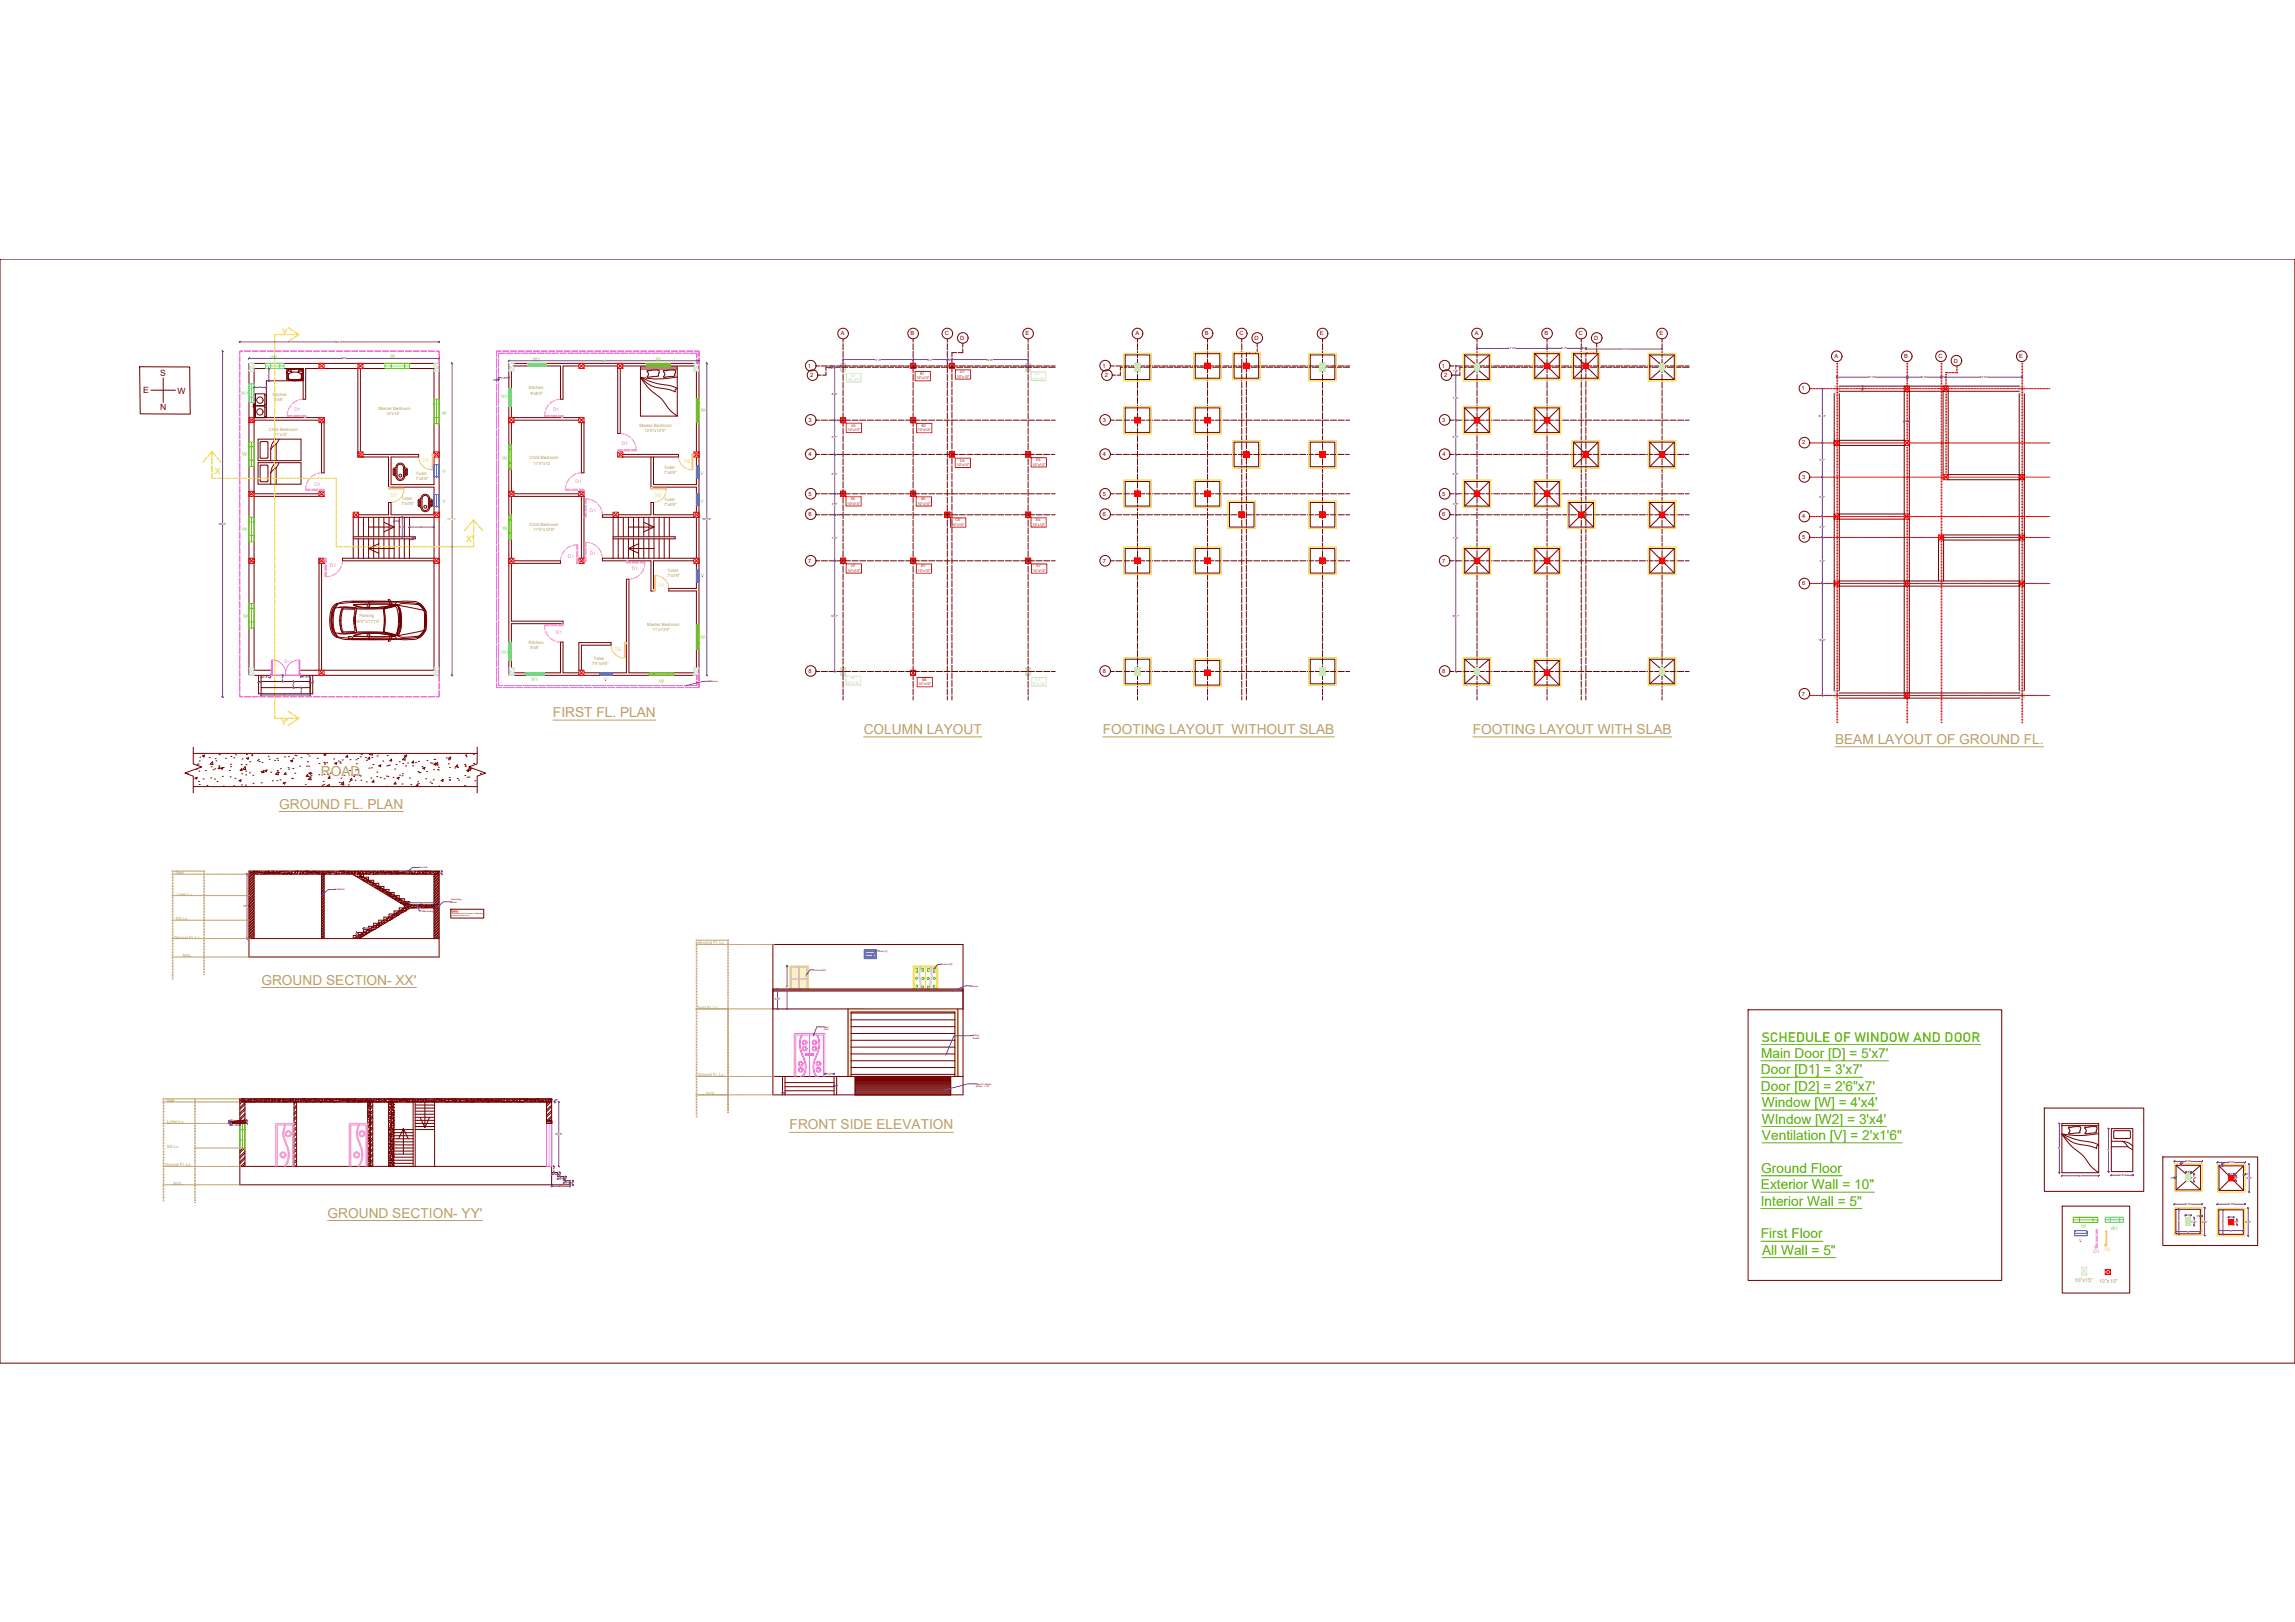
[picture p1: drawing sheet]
<svg xmlns="http://www.w3.org/2000/svg" width="841mm" height="594mm" viewBox="0 0 841 594" stroke-linecap="round" stroke-linejoin="round" font-family="sans-serif">
<defs><g id="words">
<text font-size="5.1" fill="#5cb800" x="645.5" y="381.5">SCHEDULE OF WINDOW AND DOOR</text>
<g font-size="5" fill="#b8a15c">
<text x="202.6" y="262.7">FIRST FL. PLAN</text>
<text x="316.5" y="268.8">COLUMN LAYOUT</text>
<text x="404.2" y="268.8">FOOTING LAYOUT WITHOUT SLAB</text>
<text x="539.8" y="268.8">FOOTING LAYOUT WITH SLAB</text>
<text x="672.5" y="272.5">BEAM LAYOUT OF GROUND FL.</text>
<text x="117.6" y="284">ROAD</text>
<text x="102.3" y="296.1">GROUND FL. PLAN</text>
<text x="95.8" y="360.6">GROUND SECTION- XX'</text>
<text x="289.4" y="413.7">FRONT SIDE ELEVATION</text>
<text x="120" y="446">GROUND SECTION- YY'</text>
</g>
<g font-size="5" fill="#5cb800">
<text x="645.3" y="387.5">Main Door [D] = 5'x7'</text>
<text x="645.3" y="393.5">Door [D1] = 3'x7'</text>
<text x="645.3" y="399.5">Door [D2] = 2'6&quot;x7'</text>
<text x="645.6" y="405.5">Window [W] = 4'x4'</text>
<text x="645.6" y="411.5">WIndow [W2] = 3'x4'</text>
<text x="645.7" y="417.5">Ventilation [V] = 2'x1'6&quot;</text>
<text x="645.4" y="429.6">Ground Floor</text>
<text x="645.3" y="435.6">Exterior Wall = 10&quot;</text>
<text x="645.2" y="441.6">Interior Wall = 5&quot;</text>
<text x="645.3" y="453.6">First Floor</text>
<text x="645.7" y="459.6">All Wall = 5&quot;</text>
</g>
<g font-size="3.1" fill="#ffbf00">
<text x="103.4" y="122.5">Y</text>
<text x="78.7" y="173.6">X</text>
<text x="170.8" y="198.6">X'</text>
<text x="103" y="265.6">Y'</text>
</g>
<g font-size="3.1" fill="#720000">
<text x="58.7" y="137.8">S</text>
<text x="52.5" y="144.1">E</text>
<text x="65" y="144.2">W</text>
<text x="58.7" y="150">N</text>
</g>
<g font-size="2.1" fill="#720000">
<text x="308.2" y="122.8">A</text>
<text x="333.7" y="122.8">B</text>
<text x="346.3" y="122.9">C</text>
<text x="351.9" y="124.5">D</text>
<text x="375.8" y="122.8">E</text>
<text x="416.1" y="122.8">A</text>
<text x="441.6" y="122.8">B</text>
<text x="454.2" y="122.9">C</text>
<text x="459.8" y="124.5">D</text>
<text x="483.7" y="122.8">E</text>
<text x="540.5" y="122.8">A</text>
<text x="566" y="122.8">B</text>
<text x="578.6" y="122.9">C</text>
<text x="584.2" y="124.5">D</text>
<text x="608.1" y="122.8">E</text>
<text x="672.3" y="131.2">A</text>
<text x="697.8" y="131.2">B</text>
<text x="710.4" y="131.2">C</text>
<text x="739.9" y="131.2">E</text>
<text x="296.1" y="134.6">1</text>
<text x="404" y="134.6">1</text>
<text x="528.4" y="134.6">1</text>
<text x="716" y="132.8">D</text>
<text x="296.9" y="138.1">2</text>
<text x="404.8" y="138.1">2</text>
<text x="529.2" y="138.1">2</text>
<text x="660.2" y="142.9">1</text>
<text x="296.2" y="154.5">3</text>
<text x="404.1" y="154.5">3</text>
<text x="528.5" y="154.5">3</text>
<text x="296.3" y="167">4</text>
<text x="404.2" y="167">4</text>
<text x="528.6" y="167">4</text>
<text x="660.4" y="162.8">2</text>
<text x="660.4" y="175.3">3</text>
<text x="296.2" y="181.5">5</text>
<text x="404.1" y="181.5">5</text>
<text x="528.5" y="181.5">5</text>
<text x="296.2" y="189">6</text>
<text x="404.1" y="189">6</text>
<text x="528.6" y="189">6</text>
<text x="660.4" y="189.8">4</text>
<text x="660.4" y="197.3">5</text>
<text x="296.2" y="206.1">7</text>
<text x="404.1" y="206.1">7</text>
<text x="528.5" y="206.1">7</text>
<text x="660.4" y="214.4">6</text>
<text x="296.2" y="246.4">8</text>
<text x="404.1" y="246.4">8</text>
<text x="528.5" y="246.4">8</text>
<text x="660.4" y="254.8">7</text>
</g>
<g font-size="2" fill="#b8a15c">
<text x="760.2" y="469.7">10&quot;x15&quot;</text>
<text x="769.2" y="469.9">10&quot;x10&quot;</text>
</g>
<g font-size="1.8" fill="#00ffbf">
<text x="99.1" y="131.5">W1</text>
<text x="195.3" y="132.1">W1</text>
<text x="88.4" y="144.8">W1</text>
<text x="183.6" y="145.8">W1</text>
<text x="183.8" y="239.5">W1</text>
<text x="194.6" y="249.4">W1</text>
<text x="773.6" y="450.6">W1</text>
</g>
<g font-size="1.8" fill="#7fff00">
<text x="143" y="131">W</text>
<text x="240.4" y="132">W</text>
<text x="162.1" y="152">W</text>
<text x="256.9" y="151">W</text>
<text x="88.9" y="167.2">W</text>
<text x="184.2" y="168.4">W</text>
<text x="88.8" y="194.3">W</text>
<text x="184.2" y="194.3">W</text>
<text x="89.2" y="226.3">W</text>
<text x="256.7" y="234">W</text>
<text x="241.6" y="250">W</text>
<text x="762.8" y="449.7">W</text>
</g>
<g font-size="1.8" fill="#ff7fbf">
<text x="107.9" y="150.5">D1</text>
<text x="202.7" y="150.7">D1</text>
<text x="227.9" y="163">D1</text>
<text x="115.2" y="177.9">D1</text>
<text x="210.9" y="176.9">D1</text>
<text x="216.2" y="187.5">D1</text>
<text x="216.2" y="203.4">D1</text>
<text x="120.9" y="207.7">D1</text>
<text x="208.1" y="204.2">D1</text>
<text x="231.5" y="208.7">D1</text>
<text x="203.7" y="232.3">D1</text>
<text x="767.2" y="459">D1</text>
</g>
<g font-size="1.8" fill="#ffbf7f">
<text x="155" y="169.4">D2</text>
<text x="250.7" y="169.5">D2</text>
<text x="143.2" y="182.1">D2</text>
<text x="240.1" y="181.9">D2</text>
<text x="241.1" y="215.1">D2</text>
<text x="225.4" y="238.4">D2</text>
<text x="771.1" y="458.3">D2</text>
</g>
<g font-size="1.8" fill="#007fff">
<text x="162.1" y="173.2">V</text>
<text x="256.8" y="174">V</text>
<text x="162.1" y="184.4">V</text>
<text x="256.8" y="184.1">V</text>
<text x="256.8" y="211.4">V</text>
<text x="221.4" y="249.6">V</text>
<text x="761.8" y="455">V</text>
</g>
<text font-size="1.8" fill="#bf7fff" x="104.2" y="242.7">D</text>
<g font-size="1.6" fill="#b8a15c">
<text x="193.8" y="142.6">Kitchen</text>
<text x="99.9" y="145.1">Kitchen</text>
<text x="100.5" y="147">8'x8'</text>
<text x="194.4" y="144.5">8'x8'5&quot;</text>
<text x="138.7" y="150.1">Master Bedroom</text>
<text x="141.5" y="152">12'x14'</text>
<text x="98.5" y="157.7">Child Bedroom</text>
<text x="100.4" y="159.6">11'x12'</text>
<text x="234.3" y="156.4">Master Bedroom</text>
<text x="236.2" y="158.3">12'5&quot;x14'5&quot;</text>
<text x="152.4" y="173.9">Toilet</text>
<text x="194.1" y="168.3">Child Bedroom</text>
<text x="195.5" y="170.2">11'5&quot;x12</text>
<text x="243.4" y="173.8">7'x4'6&quot;</text>
<text x="243.4" y="171.9">Toilet</text>
<text x="152.4" y="175.8">7'x4'6&quot;</text>
<text x="147.1" y="185">7'x4'6&quot;</text>
<text x="147.1" y="183.1">Toilet</text>
<text x="243.4" y="185.2">7'x4'6&quot;</text>
<text x="243.4" y="183.3">Toilet</text>
<text x="194.1" y="192.5">Child Bedroom</text>
<text x="195.5" y="194.4">11'5&quot;x10'6&quot;</text>
<text x="244.6" y="209.4">Toilet</text>
<text x="244.6" y="211.3">7'x4'6&quot;</text>
<text x="131.7" y="226.2">Parking</text>
<text x="130.2" y="228.1">18'4&quot;'x17'10&quot;</text>
<text x="237.2" y="229.3">Master Bedroom</text>
<text x="239.1" y="231.2">11'x13'4&quot;</text>
<text x="193.8" y="235.7">Kitchen</text>
<text x="194.4" y="237.7">8'x8'</text>
<text x="217" y="243.7">7'4&quot;x4'6&quot;</text>
<text x="217.5" y="241.7">Toilet</text>
<text x="64.3" y="320.1">Slab</text>
<text x="64.6" y="328">Lintel Lv.</text>
<text x="64.5" y="337">Sill Lv.</text>
<text x="63.7" y="343.8">Ground Fl. Lv.</text>
<text x="255.7" y="345.9">Second Fl. Lv.</text>
<text x="67" y="350.5">NGL</text>
<text x="255.6" y="369.5">First Fl. Lv.</text>
<text x="255.7" y="394.2">Ground Fl. Lv.</text>
<text x="259" y="401">NGL</text>
<text x="61" y="403.6">Slab</text>
<text x="61.3" y="411.4">Lintel Lv.</text>
<text x="61.1" y="420.5">Sill Lv.</text>
<text x="60.3" y="427.2">Ground Fl. Lv.</text>
<text x="63.6" y="433.9">NGL</text>
</g>
<g font-size="1.4" fill="#7fdfff">
<text x="311.7" y="137.9">A2</text>
<text x="379.4" y="137.4">E2</text>
<text x="310.4" y="139.6">10&quot;x15&quot;</text>
<text x="378.1" y="139.1">10&quot;x15&quot;</text>
<text x="310.3" y="250.5">10&quot;x15&quot;</text>
<text x="311.6" y="248.9">A8</text>
<text x="378.3" y="250.9">10&quot;x15&quot;</text>
<text x="379.6" y="249.3">E8</text>
</g>
<g font-size="1.4" fill="#ed1f24">
<text x="337.2" y="137.3">B1</text>
<text x="351.9" y="136.7">D1</text>
<text x="335.9" y="139">10&quot;x10&quot;</text>
<text x="350.6" y="138.4">10&quot;x10&quot;</text>
<text x="310.6" y="157.9">10&quot;x10&quot;</text>
<text x="311.9" y="156.3">A3</text>
<text x="336.4" y="158">10&quot;x10&quot;</text>
<text x="337.7" y="156.3">B3</text>
<text x="350.6" y="170.7">10&quot;x10&quot;</text>
<text x="351.9" y="169.1">D4</text>
<text x="378.4" y="170.5">10&quot;x10&quot;</text>
<text x="379.7" y="168.9">E4</text>
<text x="310.5" y="184.8">10&quot;x10&quot;</text>
<text x="311.8" y="183.2">A5</text>
<text x="336.3" y="184.9">10&quot;x10&quot;</text>
<text x="337.5" y="183.2">B5</text>
<text x="350.1" y="191">C6</text>
<text x="379.6" y="190.9">E6</text>
<text x="348.8" y="192.6">10&quot;x10&quot;</text>
<text x="378.3" y="192.5">10&quot;x10&quot;</text>
<text x="310.6" y="209.4">10&quot;x10&quot;</text>
<text x="311.9" y="207.8">A7</text>
<text x="336.3" y="209.5">10&quot;x10&quot;</text>
<text x="337.6" y="207.8">B7</text>
<text x="378.5" y="209.5">10&quot;x10&quot;</text>
<text x="379.8" y="207.8">E7</text>
<text x="336.6" y="251">10&quot;x10&quot;</text>
<text x="337.9" y="249.4">B8</text>
</g>
<g font-size="1" fill="#720000">
<text x="123.1" y="125.6">32'-6&quot;</text>
<text x="125.4" y="131.7">31'</text>
<text x="552.7" y="128">11'-5&quot;</text>
<text x="572.2" y="128">5'-7&quot;</text>
<text x="579.8" y="128">9&quot;</text>
<text x="593.7" y="128.2">12'-5&quot;</text>
<text x="98.1" y="137.6">2'</text>
<text x="220.6" y="132.5">31'</text>
<text x="303.6" y="135.2">3&quot;</text>
<text x="320.4" y="132.1">11'-5&quot;</text>
<text x="339.8" y="132.1">5'-7&quot;</text>
<text x="347.5" y="132.1">9&quot;</text>
<text x="361.4" y="132.1">12'-5&quot;</text>
<text x="532.4" y="136.1">1'-6&quot;</text>
<text x="95" y="142.3">2'</text>
<text x="180.7" y="139.5">4&quot;</text>
<text x="183.5" y="138.7">1'-8&quot;</text>
<text x="681.8" y="142.7">10&quot;</text>
<text x="684.6" y="138.5">11'-5&quot;</text>
<text x="698.8" y="139.3">1&quot;</text>
<text x="704.1" y="138.5">5'-6&quot;</text>
<text x="711.7" y="138.5">9&quot;</text>
<text x="725.6" y="138.5">12'-5&quot;</text>
<text x="304.8" y="144.6">8'-8&quot;</text>
<text x="532.5" y="146">7'-4&quot;</text>
<text x="666.5" y="152.7">8'-10&quot;</text>
<text x="698" y="154.7">10&quot;</text>
<text x="304.8" y="160.5">5'-7&quot;</text>
<text x="532.5" y="160.5">5'-7&quot;</text>
<text x="666.8" y="168.9">5'-7&quot;</text>
<text x="304.8" y="174">6'-5&quot;</text>
<text x="532.5" y="174">6'-5&quot;</text>
<text x="304.8" y="185.1">3'-5&quot;</text>
<text x="532.5" y="185.1">3'-5&quot;</text>
<text x="666.8" y="182.4">6'-5&quot;</text>
<text x="144.6" y="191.3">10&quot;</text>
<text x="257.4" y="190.6">50'-10&quot;</text>
<text x="80.2" y="192.3">56'-4&quot;</text>
<text x="146.4" y="193.4">3'-2&quot;</text>
<text x="154.2" y="193.4">4'</text>
<text x="304.8" y="197.3">7'-6&quot;</text>
<text x="532.5" y="197.3">7'-6&quot;</text>
<text x="666.8" y="193.4">3'-5&quot;</text>
<text x="150" y="198.1">4&quot;</text>
<text x="666.8" y="205.7">7'-6&quot;</text>
<text x="304.5" y="226">18'-1&quot;</text>
<text x="532.1" y="226">18'-1&quot;</text>
<text x="666.4" y="234.6">18'-3&quot;</text>
<text x="94.7" y="250.2">5&quot;</text>
<text x="96.3" y="248.4">1'-6&quot;</text>
<text x="103.1" y="248.9">1'</text>
<text x="107.1" y="251.1">1'</text>
<text x="110.9" y="248.2">1'-6&quot;</text>
<text x="113.7" y="250.3">5&quot;</text>
<text x="104.3" y="254.9">8'</text>
<text x="110" y="253.3">1'</text>
<text x="161.4" y="320">6&quot;</text>
<text x="89.2" y="332.3">10'-6&quot;</text>
<text x="154.2" y="331">4'</text>
<text x="133.3" y="340.3">10&quot;</text>
<text x="130.3" y="342.4">6&quot;</text>
<text x="288" y="362">7'</text>
<text x="283.9" y="366.3">3'-3&quot;</text>
<text x="302.9" y="393.7">1'-6&quot;</text>
<text x="286.7" y="400.6">5&quot;</text>
<text x="305.7" y="398">5&quot;</text>
<text x="203.6" y="403.2">0&quot;</text>
<text x="84.3" y="410.7">4&quot;</text>
<text x="85.1" y="412.5">1'-6&quot;</text>
<text x="90" y="411.3">6&quot;</text>
<text x="203.4" y="415.8">10'-6&quot;</text>
<text x="754.3" y="420.9">8'</text>
<text x="772.3" y="421.6">7'</text>
<text x="800.9" y="425.7">4'-6&quot;</text>
<text x="202.6" y="428.7">1'</text>
<text x="202.9" y="430.5">1'</text>
<text x="204.7" y="430.6">8&quot;</text>
<text x="762" y="431">6'</text>
<text x="776.6" y="430.8">3'-6&quot;</text>
<text x="795.6" y="431.7">3&quot;</text>
<text x="799.5" y="426.2">3&quot;</text>
<text x="801.1" y="429.7">10&quot;</text>
<text x="802.9" y="431.7">1'-3&quot;</text>
<text x="814.7" y="426.4">3&quot;</text>
<text x="816.6" y="426.1">4'-6&quot;</text>
<text x="816.9" y="430.4">10&quot;</text>
<text x="818.6" y="431.9">10&quot;</text>
<text x="823.1" y="430.5">3&quot;</text>
<text x="823.2" y="431.9">4'-6&quot;</text>
<text x="205.1" y="432.1">1'</text>
<text x="205.1" y="434.9">3'</text>
<text x="206.8" y="432.1">8&quot;</text>
<text x="207.3" y="433.6">1'</text>
<text x="209.4" y="433.6">8&quot;</text>
<text x="800.8" y="441.4">4'-6&quot;</text>
<text x="816.6" y="441.4">4'-6&quot;</text>
<text x="798.1" y="447.8">4'</text>
<text x="801.1" y="445.5">10&quot;</text>
<text x="803" y="447.8">1'-3&quot;</text>
<text x="805.1" y="445.8">3&quot;</text>
<text x="806.9" y="447.8">4'-6&quot;</text>
<text x="814.2" y="448">4'</text>
<text x="816.8" y="446.2">10&quot;</text>
<text x="818.9" y="448">10&quot;</text>
<text x="822.8" y="448">4'-6&quot;</text>
<text x="801.5" y="451.5">4'</text>
<text x="817.2" y="451.1">4'</text>
</g>
<text font-size="1" fill="#b8a15c" x="164" y="190.6">50'-10&quot;</text>
<g font-size=".8" fill="#720000">
<text x="260.3" y="249.7">Balcony</text>
<text x="153.6" y="318">Concrete</text>
<text x="122.9" y="326.1">BrickWork</text>
<text x="165.4" y="329.7">Secondary</text>
<text x="154.8" y="333.9">MidLanding</text>
<text x="165.4" y="330.7">Beam</text>
<text x="322.2" y="348.6">Venti [V]</text>
<text x="344.8" y="353.5">Window [W]</text>
<text x="298" y="355.5">Window [W1]</text>
<text x="355.7" y="361.4">Balcony</text>
<text x="302" y="376.4">Main</text>
<text x="302" y="377.4">Door</text>
<text x="356.5" y="379.6">Rolling</text>
<text x="356.5" y="380.5">Shutter</text>
<text x="357.8" y="398.2">[Slope - 1:12]</text>
<text x="357.8" y="397.3">Stair for Vehicle</text>
</g>
<text font-size=".6" fill="#f00" x="165.6" y="333.8">NOTES</text>
<g font-size=".6" fill="#720000">
<text x="165.6" y="334.6">Secondary beam thickness of midlanding</text>
<text x="165.6" y="335.3">shall not be less than 4&quot;</text>
</g>
</g></defs>
<!-- layer: 0 -->
<g fill="none" stroke="#720000" stroke-width=".37">
<path d="M0 94.9h841v404.4h-841zM51.2 134.3l18.3 .1 .2 17.3-18.3-.1zM59.8 138.4v9M91.2 133.1h69.7v114.3h-69.7zM105 135l.1 4 2.1 .4M105 135.3h6.1M105.1 135.9h.3M105.4 135.9v.9h-.3M105.5 138.6v.1M105.5 138.7l.5 .2M105.7 135.8h.1M105.7 135.8l1.2 .6"/>
<path d="M105.7 135.8l-.3 .1M105.9 138.9l3.7 .1M106 136.8l-.3 .5 .1 1.6M106.5 135.5h-.7l-.1 .3M106.5 135.5h.1M106.6 135.5l.4 .9M106.7 136.2l.1 .2M107.2 139.4h.1M108.9 139.4h.1M109.6 135.5l-.4 .9M109.6 135.5h.1M110.2 136.8l.2 .5v1.5"/>
<path d="M110.3 135.5h-.7M110.3 135.5h.1M110.3 135.5l.2 .2M110.4 136.8a4.4 4.4 0 0 0-4.8 .2l-.1 1.6M110.4 136.8v.1M110.4 136.9l.2 .4v1.3M110.4 138.8l-.8 .2M110.4 135.8l-1.1 .6 .2-.2M110.4 135.8l.4 .1M110.4 138.8l-.3 .1M110.5 135.8h-.1M110.5 135.8h.1"/>
<path d="M110.5 135.7v.1M110.5 135.7h.1M110.6 138.6l-.2 .2M110.6 138.6h.1M110.8 135.9v.9h.3M110.8 135.9h.3M111.1 135v4l-2.2 .4M111.1 135h-18v18h18.4M111.1 135v11.2h.9v-11.2h19.1v32.4h11.3v11.8M111.1 139.5h-13.5v13.5M186.5 133.1h69.6v114.3h-69.6zM187.4 135.9v17.1"/>
<path d="M188.3 134h17.1v12.2h.9v-12.2h5.8M214 134h12.4M226.4 135v23.8h.9v-23.8M228.2 134h26.1M234.7 138.2l3 4 4.3 3.5 1.5 1.8a13.4 13.4 0 0 0 4.7 4.9M234.7 138.2l4.9 2 6.2 1.1 2.4 1-.7 .4v.8l-3.4-1a12.2 12.2 0 0 1-9.4-4.3zM234.7 134.4h13.5v18h-13.5zM234.7 135.2h13.5M241.3 137.2v.4l-.4 .2-3.7 .2a1.38 1.38 0 0 0-.1-2.1l2.1-.3a2.28 2.28 0 0 1 2.4 .2l-.3 1.4M243.2 135.7l2-.1a2.28 2.28 0 0 1 2.3 .2l-.2 1.2a.52 .52 0 0 1 0 .6 .52 .52 0 0 1-.6 .2l-3.5 .2a1.37 1.37 0 0 0-.1-2.1zM248.2 138.1l-6.8 .7-6.7-.6M255.2 135.9v29.6"/>
<path d="M299 134h1.4M299.7 137.4h1.2M301 134h2.2M302.7 136.2v1.2h-1.2M303.8 134h2.2M305.1 134.5h-2.4v1.2M305.6 134.5h2.3M306.6 134h2.3M308.4 134.5h2.3M308.9 124.1v1.2M308.9 125.9v2.2M308.9 128.7v2.3"/>
<path d="M308.9 131.5v2.3M308.9 134.3v2.3M308.9 137.1v2.3M308.9 139.9v2.3M309.4 134h2.3M311.2 134.5h2.3M312.2 134h2.3M314 134.5h2.3M315 134h2.3M316.9 134.5h2.2M317.8 134h2.3M319.7 134.5h2.2"/>
<path d="M320.7 134h2.2M322.5 134.5h2.2M323.5 134h2.2M325.3 134.5h2.2M326.3 134h2.2M328.1 134.5h2.2M329.1 134h2.2M330.9 134.5h2.3M331.9 134h2.2M333.7 134.5h2.3M334.6 124.1v1.2M334.6 125.9v2.2"/>
<path d="M334.6 128.7v2.3M334.6 131.5v2.3M334.6 134.3v2.3M334.6 137.1v2.3M334.6 139.9v2.3M334.7 134h2.3M336.5 134.5h2.3M337.5 134h2.3M339.3 134.5h2.3M340.3 134h2.3M342.1 134.5h2.3M343.1 134h2.3"/>
<path d="M345 134.5h2.2M345.9 134h2.3M347.2 124.1v1.2M347.2 125.9v2.2M347.2 128.7v2.3M347.2 131.5v2.3M347.2 134.3v2.3M347.2 137.1v2.3M347.2 139.9v2.3M347.8 134.5h2.2M348.8 134h2.2M348.8 131.2v2.3"/>
<path d="M348.8 134v2.3M348.8 136.8v2.3M348.8 139.7v2.2M350.6 129.2h-1.8v1.5M350.6 134.5h2.2M351.6 134h2.2M352.8 127.7v1.5h-1.7M352.8 125.7v1.5M353.4 134.5h2.2M354.4 134h2.2M356.2 134.5h2.2M357.2 134h2.2"/>
<path d="M359 134.5h2.3M360 134h2.2M361.8 134.5h2.3M362.8 134h2.3M364.6 134.5h2.3M365.6 134h2.3M367.4 134.5h2.3M368.4 134h2.3M370.2 134.5h2.3M371.2 134h2.3M373.1 134.5h2.2M374 134h2.3"/>
<path d="M375.9 134.5h2.2M376.8 124.1v1.2M376.8 125.9v2.2M376.8 128.7v2.3M376.8 131.5v2.3M376.8 134.3v2.3M376.8 137.1v2.3M376.8 139.9v2.3M376.9 134h2.2M378.7 134.5h2.2M379.7 134h2.2M381.5 134.5h2.2"/>
<path d="M382.5 134h2.2M384.3 134.5h2.4M385.3 134h1.4M406.9 134h1.4M407.6 137.4h1.2M408.9 134h2.2M410.6 136.2v1.2h-1.2M411.7 134h2.2M412.3 130h9v9h-9zM413 134.5h-2.4v1.2M413.5 134.5h2.3M414.5 134h2.3"/>
<path d="M416.3 134.5h2.3M416.8 124.1v1.2M416.8 125.9v2.2M416.8 128.7v2.3M416.8 131.5v2.3M416.8 134.3v2.3M416.8 137.1v2.3M416.8 139.9v2.3M417.3 134h2.3M419.1 134.5h2.3M420.1 134h2.3M421.9 134.5h2.3"/>
<path d="M422.9 134h2.3M424.8 134.5h2.2M425.7 134h2.3M427.6 134.5h2.2M428.6 134h2.2M430.4 134.5h2.2M431.4 134h2.2M433.2 134.5h2.2M434.2 134h2.2M436 134.5h2.2M437 134h2.2M438 129.5h9v9h-9z"/>
<path d="M438.8 134.5h2.2M439.8 134h2.2M441.6 134.5h2.3M442.5 124.1v1.2M442.5 125.9v2.2M442.5 128.7v2.3M442.5 131.5v2.3M442.5 134.3v2.3M442.5 137.1v2.3M442.5 139.9v2.3M442.6 134h2.2M444.4 134.5h2.3"/>
<path d="M445.4 134h2.3M447.2 134.5h2.3M448.2 134h2.3M450 134.5h2.3M451 134h2.3M452.2 129.5h9v9h-9zM452.9 134.5h2.2M453.8 134h2.3M455.1 124.1v1.2M455.1 125.9v2.2M455.1 128.7v2.3M455.1 131.5v2.3"/>
<path d="M455.1 134.3v2.3M455.1 137.1v2.3M455.1 139.9v2.3M455.7 134.5h2.2M456.6 134h2.3M456.7 131.2v2.3M456.7 134v2.3M456.7 136.8v2.3M456.7 139.7v2.2M458.4 129.2h-1.7v1.5M458.5 134.5h2.2M459.5 134h2.2"/>
<path d="M460.7 127.7v1.5h-1.7M460.7 125.7v1.5M461.3 134.5h2.2M462.3 134h2.2M464.1 134.5h2.2M465.1 134h2.2M466.9 134.5h2.2M467.9 134h2.2M469.7 134.5h2.3M470.7 134h2.2M472.5 134.5h2.3M473.5 134h2.3"/>
<path d="M475.3 134.5h2.3M476.3 134h2.3M478.1 134.5h2.3M479.1 134h2.3M480.2 130h9v9h-9zM480.9 134.5h2.3M481.9 134h2.3M483.8 134.5h2.2M484.7 124.1v1.2M484.7 125.9v2.2M484.7 128.7v2.3M484.7 131.5v2.3"/>
<path d="M484.7 134.3v2.3M484.7 137.1v2.3M484.7 139.9v2.3M484.7 134h2.3M486.6 134.5h2.2M487.6 134h2.2M489.4 134.5h2.2M490.4 134h2.2M492.2 134.5h2.4M493.2 134h1.4M531.3 134h1.4M532 137.4h1.2"/>
<path d="M533.3 134h2.2M535 136.2v1.2h-1.2M536.1 134h2.3M536.8 130h9v9h-9zM536.8 130l3.5 3.1M537.4 134.5h-2.4v1.2M537.9 134.5h2.3M538.9 134h2.3M540.3 135.9l-3.5 3.1M540.7 134.5h2.3M541.3 124.1v1.2M541.3 125.9v2.2"/>
<path d="M541.3 128.7v2.3M541.3 131.5v2.3M541.3 134.3v2.3M541.3 137.1v2.3M541.3 139.9v2.3M541.7 134h2.3M542.2 135.9l3.6 3.1M543.6 134.5h2.2M544.5 134h2.3M545.8 130l-3.6 3.1M546.4 134.5h2.2M547.3 134h2.3"/>
<path d="M549.2 134.5h2.2M550.2 134h2.2M552 134.5h2.2M553 134h2.2M554.8 134.5h2.2M555.8 134h2.2M557.6 134.5h2.2M558.6 134h2.2M560.4 134.5h2.3M561.4 134h2.2M562.4 129.5h9v9h-9zM562.4 129.5l3.6 3.6"/>
<path d="M563.2 134.5h2.3M564.2 134h2.3M566 135l-3.6 3.5M566 134.5h2.3M566.9 124.1v1.2M566.9 125.9v2.2M566.9 128.7v2.3M566.9 131.5v2.3M566.9 134.3v2.3M566.9 137.1v2.3M566.9 139.9v2.3M567 134h2.3"/>
<path d="M567.9 135l3.5 3.5M568.8 134.5h2.3M569.8 134h2.3M571.4 129.5l-3.5 3.6M571.6 134.5h2.3M572.6 134h2.3M574.5 134.5h2.2M575.4 134h2.3M576.7 129.5h8.9v9h-8.9zM576.7 129.5l3.5 3.6M577.3 134.5h2.2M578.3 134h2.2"/>
<path d="M579.5 124.1v1.2M579.5 125.9v2.2M579.5 128.7v2.3M579.5 131.5v2.3M579.5 134.3v2.3M579.5 137.1v2.3M579.5 139.9v2.3M580.1 134.5h2.2M580.2 135l-3.5 3.5M581.1 134h2.2M581.2 131.2v2.3M581.2 134v2.3"/>
<path d="M581.2 136.8v2.3M581.2 139.7v2.2M582.1 135l3.5 3.5M582.9 129.2h-1.7v1.5M582.9 134.5h2.2M583.9 134h2.2M585.1 127.7v1.5h-1.7M585.1 125.7v1.5M585.6 129.5l-3.5 3.6M585.7 134.5h2.2M586.7 134h2.2M588.5 134.5h2.3"/>
<path d="M589.5 134h2.2M591.3 134.5h2.3M592.3 134h2.3M594.1 134.5h2.3M595.1 134h2.3M596.9 134.5h2.3M597.9 134h2.3M599.7 134.5h2.3M600.7 134h2.3M602.6 134.5h2.2M603.5 134h2.3M604.6 130h9v9h-9z"/>
<path d="M604.6 130l3.5 3.1M605.4 134.5h2.2M606.4 134h2.2M608.1 135.9l-3.5 3.1M608.2 134.5h2.2M609.1 124.1v1.2M609.1 125.9v2.2M609.1 128.7v2.3M609.1 131.5v2.3M609.1 134.3v2.3M609.1 137.1v2.3M609.1 139.9v2.3"/>
<path d="M609.2 134h2.2M610 135.9l3.6 3.1M611 134.5h2.2M612 134h2.2M613.6 130l-3.6 3.1M613.8 134.5h2.2M614.8 134h2.2M616.6 134.5h2.4M617.6 134h1.4M55.3 142.9h9M93 148.8l-.2 .2 .3-.1M93 148.2v.2"/>
<path d="M93 149h.1M93.1 148.3l-.3-.1 .3 .1M93.1 148.6h3.9M93.1 144.3h3.9v8.7M93.3 148.4h.3M93.3 144.3h.3M93.3 144.3v8.7M93.3 152.9h.3M93.3 148.8h.3M93.5 144.3v4.1M93.5 148.8v4.1M93.6 144.3v8.7"/>
<path d="M97 144.7h.6M97 148h.6M97 149.2h.6M97 152.5h.6M112 152.2v.8h6.8v20.2h-1v-18.4M116.9 153.9h-23.8v27h23.8M187.4 154.8v25.1M188.3 153h17.5M188.3 153.9h23.8M206.3 153h5.8M213.1 154.8v18.4h.9v-18.4M299 153.9h1.4"/>
<path d="M301 153.9h2.2M303.8 153.9h2.2M306.6 153.9h2.3M308.9 142.8v2.2M308.9 145.6v2.2M308.9 148.4v2.2M308.9 151.2v2.2M308.9 154v2.2M308.9 156.8v2.2M308.9 159.6v2.3M309.4 153.9h2.3M312.2 153.9h2.3"/>
<path d="M315 153.9h2.3M317.8 153.9h2.3M320.7 153.9h2.2M323.5 153.9h2.2M326.3 153.9h2.2M329.1 153.9h2.2M331.9 153.9h2.2M334.6 142.8v2.2M334.6 145.6v2.2M334.6 148.4v2.2M334.6 151.2v2.2M334.6 154v2.2"/>
<path d="M334.6 156.8v2.2M334.6 159.6v2.3M334.7 153.9h2.3M337.5 153.9h2.3M340.3 153.9h2.3M343.1 153.9h2.3M345.9 153.9h2.3M347.2 142.8v2.2M347.2 145.6v2.2M347.2 148.4v2.2M347.2 151.2v2.2M347.2 154v2.2"/>
<path d="M347.2 156.8v2.2M347.2 159.6v2.3M348.8 153.9h2.2M348.8 142.5v2.2M348.8 145.3v2.2M348.8 148.1v2.2M348.8 150.9v2.2M348.8 153.7v2.2M348.8 156.5v2.3M348.8 159.3v2.3M351.6 153.9h2.2M354.4 153.9h2.2"/>
<path d="M357.2 153.9h2.2M360 153.9h2.2M362.8 153.9h2.3M365.6 153.9h2.3M368.4 153.9h2.3M371.2 153.9h2.3M374 153.9h2.3M376.8 142.8v2.2M376.8 145.6v2.2M376.8 148.4v2.2M376.8 151.2v2.2M376.8 154v2.2"/>
<path d="M376.8 156.8v2.2M376.8 159.6v2.3M376.9 153.9h2.2M379.7 153.9h2.2M382.5 153.9h2.2M385.3 153.9h1.4M406.9 153.9h1.4M408.9 153.9h2.2M411.7 153.9h2.2M412.3 149.4h9v9h-9zM414.5 153.9h2.3M416.8 142.8v2.2"/>
<path d="M416.8 145.6v2.2M416.8 148.4v2.2M416.8 151.2v2.2M416.8 154v2.2M416.8 156.8v2.2M416.8 159.6v2.3M417.3 153.9h2.3M420.1 153.9h2.3M422.9 153.9h2.3M425.7 153.9h2.3M428.6 153.9h2.2M431.4 153.9h2.2"/>
<path d="M434.2 153.9h2.2M437 153.9h2.2M438 149.4h9v9h-9zM439.8 153.9h2.2M442.5 142.8v2.2M442.5 145.6v2.2M442.5 148.4v2.2M442.5 151.2v2.2M442.5 154v2.2M442.5 156.8v2.2M442.5 159.6v2.3M442.6 153.9h2.2"/>
<path d="M445.4 153.9h2.3M448.2 153.9h2.3M451 153.9h2.3M453.8 153.9h2.3M455.1 142.8v2.2M455.1 145.6v2.2M455.1 148.4v2.2M455.1 151.2v2.2M455.1 154v2.2M455.1 156.8v2.2M455.1 159.6v2.3M456.6 153.9h2.3"/>
<path d="M456.7 142.5v2.2M456.7 145.3v2.2M456.7 148.1v2.2M456.7 150.9v2.2M456.7 153.7v2.2M456.7 156.5v2.3M456.7 159.3v2.3M459.5 153.9h2.2M462.3 153.9h2.2M465.1 153.9h2.2M467.9 153.9h2.2M470.7 153.9h2.2"/>
<path d="M473.5 153.9h2.3M476.3 153.9h2.3M479.1 153.9h2.3M481.9 153.9h2.3M484.7 142.8v2.2M484.7 145.6v2.2M484.7 148.4v2.2M484.7 151.2v2.2M484.7 154v2.2M484.7 156.8v2.2M484.7 159.6v2.3M484.7 153.9h2.3"/>
<path d="M487.6 153.9h2.2M490.4 153.9h2.2M493.2 153.9h1.4M531.3 153.9h1.4M533.3 153.9h2.2M536.1 153.9h2.3M536.8 149.4h9v9h-9zM536.8 149.4l3.5 3.6M538.9 153.9h2.3M540.3 154.8l-3.5 3.6M541.3 142.8v2.2M541.3 145.6v2.2"/>
<path d="M541.3 148.4v2.2M541.3 151.2v2.2M541.3 154v2.2M541.3 156.8v2.2M541.3 159.6v2.3M541.7 153.9h2.3M542.2 154.8l3.6 3.6M544.5 153.9h2.3M545.8 149.4l-3.6 3.6M547.3 153.9h2.3M550.2 153.9h2.2M553 153.9h2.2"/>
<path d="M555.8 153.9h2.2M558.6 153.9h2.2M561.4 153.9h2.2M562.4 149.4h9v9h-9zM562.4 149.4l3.6 3.6M564.2 153.9h2.3M566 154.8l-3.6 3.6M566.9 142.8v2.2M566.9 145.6v2.2M566.9 148.4v2.2M566.9 151.2v2.2M566.9 154v2.2"/>
<path d="M566.9 156.8v2.2M566.9 159.6v2.3M567 153.9h2.3M567.9 154.8l3.5 3.6M569.8 153.9h2.3M571.4 149.4l-3.5 3.6M572.6 153.9h2.3M575.4 153.9h2.3M578.3 153.9h2.2M579.5 142.8v2.2M579.5 145.6v2.2M579.5 148.4v2.2"/>
<path d="M579.5 151.2v2.2M579.5 154v2.2M579.5 156.8v2.2M579.5 159.6v2.3M581.1 153.9h2.2M581.2 142.5v2.2M581.2 145.3v2.2M581.2 148.1v2.2M581.2 150.9v2.2M581.2 153.7v2.2M581.2 156.5v2.3M581.2 159.3v2.3"/>
<path d="M583.9 153.9h2.2M586.7 153.9h2.2M589.5 153.9h2.2M592.3 153.9h2.3M595.1 153.9h2.3M597.9 153.9h2.3M600.7 153.9h2.3M603.5 153.9h2.3M606.4 153.9h2.2M609.1 142.8v2.2M609.1 145.6v2.2M609.1 148.4v2.2"/>
<path d="M609.1 151.2v2.2M609.1 154v2.2M609.1 156.8v2.2M609.1 159.6v2.3M609.2 153.9h2.2M612 153.9h2.2M614.8 153.9h2.2M617.6 153.9h1.4M672.2 144.2v108.7M674 141.4h66M674 143.3h66M674 144.2v108.7"/>
<path d="M697.8 143.3v18h-23.8M699.7 143.3v18M712.1 143.3v30.5M713.9 143.3v30.5h26.1M740 144.2v108.7M741.8 144.2v108.7M94.6 169.5h15.7v7.8h-15.7zM94.6 160.8h15.7v7.9h-15.7zM95.3 162.1v5.4M95.3 170.7v5.4M95.3 170.7l.4-.3 2.1-.1 .4 .4-.1 5.6-2.4 .2-.4-.4M95.3 162.1l.4-.4h2.1l.4 .4-.1 5.6-2.4 .1-.4-.3"/>
<path d="M99.2 164.6v4.1M99.2 173.3v4M101 169.5l-1.3 1.7-.5 2.1M101 160.8l-1.3 1.8-.5 2M101.2 162.6v6.1M101.2 171.2v6.1M102.3 169.5l-1 1.6-2.1 2.2M102.3 160.8l-.8 1.4-2.3 2.4M132.1 165.5v-30.5h26.9v31.4h-.7M133 166.4h20.4v1h-10.1v10.1h15.7v-10.1M142.4 178.4h16.6v10.1h-15.7v-4.5h-.9v4.5h-11.1M144.3 173.2h.6"/>
<path d="M144.3 172h.6M144.3 172.3h.6M144.3 172.6h.6M144.3 172.9h.6M144.3 173.4h.6M144.3 173.7h.6M145.1 174.4a1.61 1.61 0 0 0 1.6 1.6 1.61 1.61 0 0 0 1.6-1.6M145.1 171.2l-1 .5v2l1 .7M145.1 171.2a1.61 1.61 0 0 1 1.6-1.6 1.61 1.61 0 0 1 1.6 1.6M145.1 171.2v3.2M146 170.3l1-.2 .8 .8v3.5a1.17 1.17 0 0 1-1.1 1.2 1.17 1.17 0 0 1-1.2-1.2v-3.2zM148.3 171.2l.8 .4 .2 .3"/>
<path d="M148.3 171.2v3.2M148.5 173.2h.6M148.5 172h.6M148.5 172.3h.6M148.5 172.6h.6M148.5 172.9h.6M148.5 173.4h.6M148.5 173.7h.6M149.3 171.9v1.8M149.3 173.7l-.2 .3-.8 .4M228.2 166.4h20.5v1h-20.5M238.5 167.4v11h16.7v9.2"/>
<path d="M239.5 167.4v10.1h15.7v-10.1M299 166.4h1.4M300.9 166.4h2.3M303.7 166.4h2.3M306.5 166.4h2.3M308.9 162.4v2.3M308.9 165.2v2.3M308.9 168v2.3M308.9 170.8v2.3M308.9 173.7v2.2M308.9 176.5v2.2M308.9 179.3v2.2"/>
<path d="M309.4 166.4h2.2M312.2 166.4h2.2M315 166.4h2.2M317.8 166.4h2.2M320.6 166.4h2.2M323.4 166.4h2.2M326.2 166.4h2.3M329 166.4h2.3M331.8 166.4h2.3M334.6 162.4v2.3M334.6 165.2v2.3M334.6 168v2.3"/>
<path d="M334.6 170.8v2.3M334.6 173.7v2.2M334.6 176.5v2.2M334.6 179.3v2.2M334.6 166.4h2.3M337.4 166.4h2.3M340.3 166.4h2.2M343.1 166.4h2.2M345.9 166.4h2.2M347.2 162.4v2.3M347.2 165.2v2.3M347.2 168v2.3"/>
<path d="M347.2 170.8v2.3M347.2 173.7v2.2M347.2 176.5v2.2M347.2 179.3v2.2M348.7 166.4h2.2M348.8 162.1v2.3M348.8 164.9v2.3M348.8 167.7v2.3M348.8 170.6v2.2M348.8 173.4v2.2M348.8 176.2v2.2M348.8 179v2.2"/>
<path d="M351.5 166.4h2.2M354.3 166.4h2.3M357.1 166.4h2.3M359.9 166.4h2.3M362.7 166.4h2.3M365.5 166.4h2.3M368.4 166.4h2.2M371.2 166.4h2.2M374 166.4h2.2M376.8 162.4v2.3M376.8 165.2v2.3M376.8 168v2.3"/>
<path d="M376.8 170.8v2.3M376.8 173.7v2.2M376.8 176.5v2.2M376.8 179.3v2.2M376.8 166.4h2.2M379.6 166.4h2.2M382.4 166.4h2.3M385.2 166.4h1.4M406.9 166.4h1.4M408.8 166.4h2.3M411.6 166.4h2.3M412.3 176.4h9v9h-9z"/>
<path d="M414.4 166.4h2.3M416.8 162.4v2.3M416.8 165.2v2.3M416.8 168v2.3M416.8 170.8v2.3M416.8 173.7v2.2M416.8 176.5v2.2M416.8 179.3v2.2M417.2 166.4h2.3M420.1 166.4h2.2M422.9 166.4h2.2M425.7 166.4h2.2"/>
<path d="M428.5 166.4h2.2M431.3 166.4h2.2M434.1 166.4h2.3M436.9 166.4h2.3M438 176.4h9v9h-9zM439.7 166.4h2.3M442.5 162.4v2.3M442.5 165.2v2.3M442.5 168v2.3M442.5 170.8v2.3M442.5 173.7v2.2M442.5 176.5v2.2"/>
<path d="M442.5 179.3v2.2M442.5 166.4h2.3M445.3 166.4h2.3M448.2 166.4h2.2M451 166.4h2.2M452.2 161.9h9v9h-9zM453.8 166.4h2.2M455.1 162.4v2.3M455.1 165.2v2.3M455.1 168v2.3M455.1 170.8v2.3M455.1 173.7v2.2"/>
<path d="M455.1 176.5v2.2M455.1 179.3v2.2M456.6 166.4h2.2M456.7 162.1v2.3M456.7 164.9v2.3M456.7 167.7v2.3M456.7 170.6v2.2M456.7 173.4v2.2M456.7 176.2v2.2M456.7 179v2.2M459.4 166.4h2.2M462.2 166.4h2.2"/>
<path d="M465 166.4h2.3M467.8 166.4h2.3M470.6 166.4h2.3M473.4 166.4h2.3M476.2 166.4h2.3M479.1 166.4h2.2M480.2 161.9h9v9h-9zM481.9 166.4h2.2M484.7 162.4v2.3M484.7 165.2v2.3M484.7 168v2.3M484.7 170.8v2.3"/>
<path d="M484.7 173.7v2.2M484.7 176.5v2.2M484.7 179.3v2.2M484.7 166.4h2.2M487.5 166.4h2.2M490.3 166.4h2.2M493.1 166.4h1.4M531.3 166.4h1.4M533.2 166.4h2.3M536 166.4h2.3M536.8 176.4h9v9h-9zM536.8 176.4l3.5 3.5"/>
<path d="M538.9 166.4h2.2M541.3 162.4v2.3M541.3 165.2v2.3M541.3 168v2.3M541.3 170.8v2.3M541.3 173.7v2.2M541.3 176.5v2.2M541.3 179.3v2.2M541.7 166.4h2.2M544.5 166.4h2.2M545.8 176.4l-3.6 3.5M547.3 166.4h2.2"/>
<path d="M550.1 166.4h2.2M552.9 166.4h2.3M555.7 166.4h2.3M558.5 166.4h2.3M561.3 166.4h2.3M562.4 176.4h9v9h-9zM562.4 176.4l3.6 3.5M564.1 166.4h2.3M566.9 162.4v2.3M566.9 165.2v2.3M566.9 168v2.3M566.9 170.8v2.3"/>
<path d="M566.9 173.7v2.2M566.9 176.5v2.2M566.9 179.3v2.2M567 166.4h2.2M569.8 166.4h2.2M571.4 176.4l-3.5 3.5M572.6 166.4h2.2M575.4 166.4h2.2M576.7 161.9h8.9v9h-8.9zM576.7 161.9l3.5 3.6M578.2 166.4h2.2M579.5 162.4v2.3"/>
<path d="M579.5 165.2v2.3M579.5 168v2.3M579.5 170.8v2.3M579.5 173.7v2.2M579.5 176.5v2.2M579.5 179.3v2.2M580.2 167.4l-3.5 3.5M581 166.4h2.2M581.2 162.1v2.3M581.2 164.9v2.3M581.2 167.7v2.3M581.2 170.6v2.2"/>
<path d="M581.2 173.4v2.2M581.2 176.2v2.2M581.2 179v2.2M582.1 167.4l3.5 3.5M583.8 166.4h2.3M585.6 161.9l-3.5 3.6M586.6 166.4h2.3M589.4 166.4h2.3M592.2 166.4h2.3M595 166.4h2.3M597.9 166.4h2.2M600.7 166.4h2.2"/>
<path d="M603.5 166.4h2.2M604.6 161.9h9v9h-9zM604.6 161.9l3.5 3.6M606.3 166.4h2.2M608.1 167.4l-3.5 3.5M609.1 162.4v2.3M609.1 165.2v2.3M609.1 168v2.3M609.1 170.8v2.3M609.1 173.7v2.2M609.1 176.5v2.2M609.1 179.3v2.2"/>
<path d="M609.1 166.4h2.2M610 167.4l3.6 3.5M611.9 166.4h2.3M613.6 161.9l-3.6 3.6M614.7 166.4h2.3M617.5 166.4h1.4M674 163.2h23.8v25.1h-23.8M699.7 163.2v25.1M713.9 175.7h26.1M118.8 181.8h-25.7v63.7h6.3M129.4 189.5h29.6v15h-33.5v.9h33.5v40.1h-40.4M129.4 188.5v16"/>
<path d="M129.4 196.6h22.8v.8h-22.8M131.3 189.5v7.1M131.3 197.4v7.1M133.2 189.5v7.1M133.2 197.4v7.1M135.1 189.5v7.1M135.1 197.4v7.1M135.1 193h9.3M136.9 189.5v7.1M136.9 197.4v7.1M138.8 189.5v7.1M138.8 197.4v7.1"/>
<path d="M138.8 199.2l-3.7 1.7M140.7 189.5v7.1M140.7 197.4v7.1M140.7 191.3l3.7 1.7M142.6 189.5v7.1M142.6 197.4v7.1M144.4 189.5v7.1M144.4 197.4v7.1M144.4 193l-3.7 1.8M146.3 189.5v7.1M146.3 197.4v7.1M148.2 189.5v7.1"/>
<path d="M148.2 197.4v7.1M150.1 189.5v7.1M150.1 197.4v7.1M153.4 183.4h.6M153.4 183.7h.6M153.4 184h.6M153.4 184.3h.6M153.4 184.6h.6M153.4 184.9h.6M153.4 185.1h.6M154.2 182.6l-.9 .5-.1 2 1 .7M154.2 182.6v3.2"/>
<path d="M154.2 185.8a1.61 1.61 0 0 0 1.6 1.6 1.61 1.61 0 0 0 1.7-1.6M154.2 182.6a1.61 1.61 0 0 1 1.6-1.6 1.61 1.61 0 0 1 1.7 1.6M155.2 181.7l1-.2 .8 .8v3.5a1.17 1.17 0 0 1-1.2 1.2 1.17 1.17 0 0 1-1.1-1.2v-3.2zM157.4 182.6l.9 .4 .1 .3v2l-1 .5M157.4 182.6v3.2M157.6 183.4h.6M157.6 183.7h.6M157.6 184h.6M157.6 184.3h.6M157.6 184.6h.6M157.6 184.9h.6M157.6 185.1h.6"/>
<path d="M187.4 181.8v22.7M188.3 180.9h23.8M188.3 181.8h23.8M213.1 181.8v22.7M214 181.8v7.1M214 189.5v15M224.7 188.5h-4v1h33.6M224.7 196.6h22.7v.8h-22.7M224.7 189.5v15M226.5 188.5h12v-4.5h1v4.5h14.8M226.5 189.5v7.1M226.5 197.4v7.1"/>
<path d="M228.4 189.5v7.1M228.4 197.4v7.1M230.3 193h9.4M230.3 189.5v7.1M230.3 197.4v7.1M232.2 189.5v7.1M232.2 197.4v7.1M234 189.5v7.1M234 197.4v7.1M234 199.2l-3.7 1.7M235.9 189.5v7.1M235.9 197.4v7.1"/>
<path d="M235.9 191.3l3.8 1.7M237.8 189.5v7.1M237.8 197.4v7.1M239.7 189.5v7.1M239.7 197.4v7.1M239.7 193l-3.8 1.8M241.5 189.5v7.1M241.5 197.4v7.1M243.4 189.5v7.1M243.4 197.4v7.1M245.3 189.5v7.1M245.3 197.4v7.1"/>
<path d="M255.2 189.5v15M299 180.9h1.4M299 188.5h1.4M301 180.9h2.2M301 188.5h2.2M303.8 180.9h2.2M303.8 188.5h2.2M306.6 180.9h2.3M306.6 188.5h2.3M308.9 182.1v2.2M308.9 184.9v2.2M308.9 187.7v2.2"/>
<path d="M308.9 190.5v2.3M308.9 193.3v2.3M308.9 196.1v2.3M308.9 198.9v2.3M309.4 180.9h2.3M309.4 188.5h2.3M312.2 180.9h2.3M312.2 188.5h2.3M315 180.9h2.3M315 188.5h2.3M317.8 180.9h2.3M317.8 188.5h2.3"/>
<path d="M320.7 180.9h2.2M320.7 188.5h2.2M323.5 180.9h2.2M323.5 188.5h2.2M326.3 180.9h2.2M326.3 188.5h2.2M329.1 180.9h2.2M329.1 188.5h2.2M331.9 180.9h2.2M331.9 188.5h2.2M334.6 182.1v2.2M334.6 184.9v2.2"/>
<path d="M334.6 187.7v2.2M334.6 190.5v2.3M334.6 193.3v2.3M334.6 196.1v2.3M334.6 198.9v2.3M334.7 180.9h2.3M334.7 188.5h2.3M337.5 180.9h2.3M337.5 188.5h2.3M340.3 180.9h2.3M340.3 188.5h2.3M343.1 180.9h2.3"/>
<path d="M343.1 188.5h2.3M345.9 180.9h2.3M345.9 188.5h2.3M347.2 182.1v2.2M347.2 184.9v2.2M347.2 187.7v2.2M347.2 190.5v2.3M347.2 193.3v2.3M347.2 196.1v2.3M347.2 198.9v2.3M348.8 180.9h2.2M348.8 188.5h2.2"/>
<path d="M348.8 181.8v2.2M348.8 184.6v2.3M348.8 187.4v2.3M348.8 190.2v2.3M348.8 193v2.3M348.8 195.8v2.3M348.8 198.7v2.2M351.6 180.9h2.2M351.6 188.5h2.2M354.4 180.9h2.2M354.4 188.5h2.2M357.2 180.9h2.2"/>
<path d="M357.2 188.5h2.2M360 180.9h2.2M360 188.5h2.2M362.8 180.9h2.3M362.8 188.5h2.3M365.6 180.9h2.3M365.6 188.5h2.3M368.4 180.9h2.3M368.4 188.5h2.3M371.2 180.9h2.3M371.2 188.5h2.3M374 180.9h2.3"/>
<path d="M374 188.5h2.3M376.8 182.1v2.2M376.8 184.9v2.2M376.8 187.7v2.2M376.8 190.5v2.3M376.8 193.3v2.3M376.8 196.1v2.3M376.8 198.9v2.3M376.9 180.9h2.2M376.9 188.5h2.2M379.7 180.9h2.2M379.7 188.5h2.2"/>
<path d="M382.5 180.9h2.2M382.5 188.5h2.2M385.3 180.9h1.4M385.3 188.5h1.4M406.9 180.9h1.4M406.9 188.5h1.4M408.9 180.9h2.2M408.9 188.5h2.2M411.7 180.9h2.2M411.7 188.5h2.2M414.5 180.9h2.3M414.5 188.5h2.3"/>
<path d="M416.8 182.1v2.2M416.8 184.9v2.2M416.8 187.7v2.2M416.8 190.5v2.3M416.8 193.3v2.3M416.8 196.1v2.3M416.8 198.9v2.3M417.3 180.9h2.3M417.3 188.5h2.3M420.1 180.9h2.3M420.1 188.5h2.3M422.9 180.9h2.3"/>
<path d="M422.9 188.5h2.3M425.7 180.9h2.3M425.7 188.5h2.3M428.6 180.9h2.2M428.6 188.5h2.2M431.4 180.9h2.2M431.4 188.5h2.2M434.2 180.9h2.2M434.2 188.5h2.2M437 180.9h2.2M437 188.5h2.2M439.8 180.9h2.2"/>
<path d="M439.8 188.5h2.2M442.5 182.1v2.2M442.5 184.9v2.2M442.5 187.7v2.2M442.5 190.5v2.3M442.5 193.3v2.3M442.5 196.1v2.3M442.5 198.9v2.3M442.6 180.9h2.2M442.6 188.5h2.2M445.4 180.9h2.3M445.4 188.5h2.3"/>
<path d="M448.2 180.9h2.3M448.2 188.5h2.3M450.6 184h8.9v9h-8.9zM451 180.9h2.3M451 188.5h2.3M453.8 180.9h2.3M453.8 188.5h2.3M455.1 182.1v2.2M455.1 184.9v2.2M455.1 187.7v2.2M455.1 190.5v2.3M455.1 193.3v2.3"/>
<path d="M455.1 196.1v2.3M455.1 198.9v2.3M456.6 180.9h2.3M456.6 188.5h2.3M456.7 181.8v2.2M456.7 184.6v2.3M456.7 187.4v2.3M456.7 190.2v2.3M456.7 193v2.3M456.7 195.8v2.3M456.7 198.7v2.2M459.5 180.9h2.2"/>
<path d="M459.5 188.5h2.2M462.3 180.9h2.2M462.3 188.5h2.2M465.1 180.9h2.2M465.1 188.5h2.2M467.9 180.9h2.2M467.9 188.5h2.2M470.7 180.9h2.2M470.7 188.5h2.2M473.5 180.9h2.3M473.5 188.5h2.3M476.3 180.9h2.3"/>
<path d="M476.3 188.5h2.3M479.1 180.9h2.3M479.1 188.5h2.3M480.2 184h9v9h-9zM481.9 180.9h2.3M481.9 188.5h2.3M484.7 182.1v2.2M484.7 184.9v2.2M484.7 187.7v2.2M484.7 190.5v2.3M484.7 193.3v2.3M484.7 196.1v2.3"/>
<path d="M484.7 198.9v2.3M484.7 180.9h2.3M484.7 188.5h2.3M487.6 180.9h2.2M487.6 188.5h2.2M490.4 180.9h2.2M490.4 188.5h2.2M493.2 180.9h1.4M493.2 188.5h1.4M531.3 180.9h1.4M531.3 188.5h1.4M533.3 180.9h2.2"/>
<path d="M533.3 188.5h2.2M536.1 180.9h2.3M536.1 188.5h2.3M538.9 180.9h2.3M538.9 188.5h2.3M540.3 181.8l-3.5 3.6M541.3 182.1v2.2M541.3 184.9v2.2M541.3 187.7v2.2M541.3 190.5v2.3M541.3 193.3v2.3M541.3 196.1v2.3"/>
<path d="M541.3 198.9v2.3M541.7 180.9h2.3M541.7 188.5h2.3M542.2 181.8l3.6 3.6M544.5 180.9h2.3M544.5 188.5h2.3M547.3 180.9h2.3M547.3 188.5h2.3M550.2 180.9h2.2M550.2 188.5h2.2M553 180.9h2.2M553 188.5h2.2"/>
<path d="M555.8 180.9h2.2M555.8 188.5h2.2M558.6 180.9h2.2M558.6 188.5h2.2M561.4 180.9h2.2M561.4 188.5h2.2M564.2 180.9h2.3M564.2 188.5h2.3M566 181.8l-3.6 3.6M566.9 182.1v2.2M566.9 184.9v2.2M566.9 187.7v2.2"/>
<path d="M566.9 190.5v2.3M566.9 193.3v2.3M566.9 196.1v2.3M566.9 198.9v2.3M567 180.9h2.3M567 188.5h2.3M567.9 181.8l3.5 3.6M569.8 180.9h2.3M569.8 188.5h2.3M572.6 180.9h2.3M572.6 188.5h2.3M575 184h9v9h-9z"/>
<path d="M575 184l3.5 3.6M575.4 180.9h2.3M575.4 188.5h2.3M578.3 180.9h2.2M578.3 188.5h2.2M578.5 189.5l-3.5 3.5M579.5 182.1v2.2M579.5 184.9v2.2M579.5 187.7v2.2M579.5 190.5v2.3M579.5 193.3v2.3M579.5 196.1v2.3"/>
<path d="M579.5 198.9v2.3M580.4 189.5l3.6 3.5M581.1 180.9h2.2M581.1 188.5h2.2M581.2 181.8v2.2M581.2 184.6v2.3M581.2 187.4v2.3M581.2 190.2v2.3M581.2 193v2.3M581.2 195.8v2.3M581.2 198.7v2.2M583.9 180.9h2.2"/>
<path d="M583.9 188.5h2.2M584 184l-3.6 3.6M586.7 180.9h2.2M586.7 188.5h2.2M589.5 180.9h2.2M589.5 188.5h2.2M592.3 180.9h2.3M592.3 188.5h2.3M595.1 180.9h2.3M595.1 188.5h2.3M597.9 180.9h2.3M597.9 188.5h2.3"/>
<path d="M600.7 180.9h2.3M600.7 188.5h2.3M603.5 180.9h2.3M603.5 188.5h2.3M604.6 184h9v9h-9zM604.6 184l3.5 3.6M606.4 180.9h2.2M606.4 188.5h2.2M608.1 189.5l-3.5 3.5M609.1 182.1v2.2M609.1 184.9v2.2M609.1 187.7v2.2"/>
<path d="M609.1 190.5v2.3M609.1 193.3v2.3M609.1 196.1v2.3M609.1 198.9v2.3M609.2 180.9h2.2M609.2 188.5h2.2M610 189.5l3.6 3.5M612 180.9h2.2M612 188.5h2.2M613.6 184l-3.6 3.6M614.8 180.9h2.2M614.8 188.5h2.2"/>
<path d="M617.6 180.9h1.4M617.6 188.5h1.4M674 190.1h23.8v22.7M699.7 190.1v22.7M710.4 197.8v15M712.2 195.9h27.8M740 197.8h-27.8v15M116.9 204.5v41M117.8 206.3v39.2M135.1 200.9h9.3M135.1 200.9l3.7 1.8M142.3 219.6a1.91 1.91 0 0 1 1.3 1.8l-.7-.1z"/>
<path d="M188.3 205.4h17.1v.9h-18v21.2h18.9v.9h-18.9v16.2M211.4 206.3h.7M214 205.4h.7M230.1 205.4h8.4v11.1h1v-11.1h14.8M230.3 200.9h9.4M230.3 200.9l3.7 1.8M254.3 204.5h-33.6v.9h8.9M255.2 206.3v9.2h-10.1v1h10.1v28.1M299 205.4h1.4M301 205.4h2.2M303.8 205.4h2.2M306.6 205.4h2.3"/>
<path d="M308.9 201.7v2.3M308.9 204.6v2.2M308.9 207.4v2.2M308.9 210.2v2.2M308.9 213v2.2M308.9 215.8v2.2M308.9 218.6v2.3M309.4 205.4h2.3M312.2 205.4h2.3M315 205.4h2.3M317.8 205.4h2.3M320.7 205.4h2.2"/>
<path d="M323.5 205.4h2.2M326.3 205.4h2.2M329.1 205.4h2.2M331.9 205.4h2.2M334.6 201.7v2.3M334.6 204.6v2.2M334.6 207.4v2.2M334.6 210.2v2.2M334.6 213v2.2M334.6 215.8v2.2M334.6 218.6v2.3M334.7 205.4h2.3"/>
<path d="M337.5 205.4h2.3M340.3 205.4h2.3M343.1 205.4h2.3M345.9 205.4h2.3M347.2 201.7v2.3M347.2 204.6v2.2M347.2 207.4v2.2M347.2 210.2v2.2M347.2 213v2.2M347.2 215.8v2.2M347.2 218.6v2.3M348.8 205.4h2.2"/>
<path d="M348.8 201.5v2.2M348.8 204.3v2.2M348.8 207.1v2.2M348.8 209.9v2.2M348.8 212.7v2.3M348.8 215.5v2.3M348.8 218.3v2.3M351.6 205.4h2.2M354.4 205.4h2.2M357.2 205.4h2.2M360 205.4h2.2M362.8 205.4h2.3"/>
<path d="M365.6 205.4h2.3M368.4 205.4h2.3M371.2 205.4h2.3M374 205.4h2.3M376.8 201.7v2.3M376.8 204.6v2.2M376.8 207.4v2.2M376.8 210.2v2.2M376.8 213v2.2M376.8 215.8v2.2M376.8 218.6v2.3M376.9 205.4h2.2"/>
<path d="M379.7 205.4h2.2M382.5 205.4h2.2M385.3 205.4h1.4M406.9 205.4h1.4M408.9 205.4h2.2M411.7 205.4h2.2M412.3 200.9h9v9h-9zM414.5 205.4h2.3M416.8 201.7v2.3M416.8 204.6v2.2M416.8 207.4v2.2M416.8 210.2v2.2"/>
<path d="M416.8 213v2.2M416.8 215.8v2.2M416.8 218.6v2.3M417.3 205.4h2.3M420.1 205.4h2.3M422.9 205.4h2.3M425.7 205.4h2.3M428.6 205.4h2.2M431.4 205.4h2.2M434.2 205.4h2.2M437 205.4h2.2M438 200.9h9v9h-9z"/>
<path d="M439.8 205.4h2.2M442.5 201.7v2.3M442.5 204.6v2.2M442.5 207.4v2.2M442.5 210.2v2.2M442.5 213v2.2M442.5 215.8v2.2M442.5 218.6v2.3M442.6 205.4h2.2M445.4 205.4h2.3M448.2 205.4h2.3M451 205.4h2.3"/>
<path d="M453.8 205.4h2.3M455.1 201.7v2.3M455.1 204.6v2.2M455.1 207.4v2.2M455.1 210.2v2.2M455.1 213v2.2M455.1 215.8v2.2M455.1 218.6v2.3M456.6 205.4h2.3M456.7 201.5v2.2M456.7 204.3v2.2M456.7 207.1v2.2"/>
<path d="M456.7 209.9v2.2M456.7 212.7v2.3M456.7 215.5v2.3M456.7 218.3v2.3M459.5 205.4h2.2M462.3 205.4h2.2M465.1 205.4h2.2M467.9 205.4h2.2M470.7 205.4h2.2M473.5 205.4h2.3M476.3 205.4h2.3M479.1 205.4h2.3"/>
<path d="M480.2 200.9h9v9h-9zM481.9 205.4h2.3M484.7 201.7v2.3M484.7 204.6v2.2M484.7 207.4v2.2M484.7 210.2v2.2M484.7 213v2.2M484.7 215.8v2.2M484.7 218.6v2.3M484.7 205.4h2.3M487.6 205.4h2.2M490.4 205.4h2.2"/>
<path d="M493.2 205.4h1.4M531.3 205.4h1.4M533.3 205.4h2.2M536.1 205.4h2.3M536.8 200.9h9v9h-9zM536.8 200.9l3.5 3.6M538.9 205.4h2.3M540.3 206.3l-3.5 3.6M541.3 201.7v2.3M541.3 204.6v2.2M541.3 207.4v2.2M541.3 210.2v2.2"/>
<path d="M541.3 213v2.2M541.3 215.8v2.2M541.3 218.6v2.3M541.7 205.4h2.3M542.2 206.3l3.6 3.6M544.5 205.4h2.3M545.8 200.9l-3.6 3.6M547.3 205.4h2.3M550.2 205.4h2.2M553 205.4h2.2M555.8 205.4h2.2M558.6 205.4h2.2"/>
<path d="M561.4 205.4h2.2M562.4 200.9h9v9h-9zM562.4 200.9l3.6 3.6M564.2 205.4h2.3M566 206.3l-3.6 3.6M566.9 201.7v2.3M566.9 204.6v2.2M566.9 207.4v2.2M566.9 210.2v2.2M566.9 213v2.2M566.9 215.8v2.2M566.9 218.6v2.3"/>
<path d="M567 205.4h2.3M567.9 206.3l3.5 3.6M569.8 205.4h2.3M571.4 200.9l-3.5 3.6M572.6 205.4h2.3M575.4 205.4h2.3M578.3 205.4h2.2M579.5 201.7v2.3M579.5 204.6v2.2M579.5 207.4v2.2M579.5 210.2v2.2M579.5 213v2.2"/>
<path d="M579.5 215.8v2.2M579.5 218.6v2.3M581.1 205.4h2.2M581.2 201.5v2.2M581.2 204.3v2.2M581.2 207.1v2.2M581.2 209.9v2.2M581.2 212.7v2.3M581.2 215.5v2.3M581.2 218.3v2.3M583.9 205.4h2.2M586.7 205.4h2.2"/>
<path d="M589.5 205.4h2.2M592.3 205.4h2.3M595.1 205.4h2.3M597.9 205.4h2.3M600.7 205.4h2.3M603.5 205.4h2.3M604.6 200.9h9v9h-9zM604.6 200.9l3.5 3.6M606.4 205.4h2.2M608.1 206.3l-3.5 3.6M609.1 201.7v2.3M609.1 204.6v2.2"/>
<path d="M609.1 207.4v2.2M609.1 210.2v2.2M609.1 213v2.2M609.1 215.8v2.2M609.1 218.6v2.3M609.2 205.4h2.2M610 206.3l3.6 3.6M612 205.4h2.2M613.6 200.9l-3.6 3.6M614.8 205.4h2.2M617.6 205.4h1.4M674 214.7h66"/>
<path d="M674 212.8h66M697.8 214.7v39.1M699.7 214.7v39.1M121.7 224.5l-.2 2.3 .2 3.2M121.8 230l2 3.3a.92 .92 0 0 1-1.2-.8l-.8-1.6zM121.9 223.5l-.6 2.4v3a2.46 2.46 0 0 0 2 3l1.6 .1 .7-.3M122 224.5l-.3 2.3 .3 3.2M122.3 221.8l1.2-.7 3.6-.9h21.4l3.6 .1 1.3 .5a4.9 4.9 0 0 1 2.8 5.3v4.1l-.3 .9a6 6 0 0 1-6.7 3.2l-22-.1-2.8-.5a4.4 4.4 0 0 1-3.5-4.9l-.1-1.6a8 8 0 0 1 1.5-5.4zM123.1 221.4l.7-.2-2 3.3 .1-1.2zM123.7 221.4l-1.2 2.4-.4 3 .4 3.9 1.2 2.4M123.8 233.3l5.4 .5 10.1 .1h8.5l5.2-.5M123.9 222.5l2.5-.2 5.4 .4h9"/>
<path d="M125.4 223l.9-.5 3.5 .3a.62 .62 0 0 1 .9 .2 .62 .62 0 0 1-.2 .8l-.4 3.4 .4 3.3a.77 .77 0 0 1 .1 1.1 .77 .77 0 0 1-1.1 .1l-2 .2a1.93 1.93 0 0 1-2.7-2.1 11.5 11.5 0 0 1 .6-6.8zM125.6 222.8l-.8-.3-2 .1-.9 .8M125.6 223.3l.6-.2h2.8a.84 .84 0 0 1 1 .3 .84 .84 0 0 1-.1 1.1l-.1 4.5a2.06 2.06 0 0 1-.1 2.3l-1.4 .1a2.79 2.79 0 0 1-2.9-.5l-.5-3.8zM127.7 233.2h.2a.98 .98 0 0 1 1.4 .6 .98 .98 0 0 1-1.7-.5zM128.9 220.2l6.5 .1M129.5 232.8l3.7-.8 4.9-.1 3.5 .4 3.2 .8-8.2 .2zM129.5 221.6l7.1-.4 8.2 .1-3.2 .8-3.6 .4h-4.8l-2.3-.4zM129.6 232.8l3.5-.8h5l3.6 .4 2.6 .6-7.7 .2zM129.6 221.7l7-.4 7.7 .1-2.6 .7-3.7 .4h-4.6zM129.7 226h.5v2.5l-.2 .1-.3-.2zM130.6 231.5l9.8 .1M134.5 232l.2 1.1"/>
<path d="M134.7 221.4l-.2 1.1M135 220.2l.5 1.1-.5 1.3M135 231.9l.5 1.2-.5 1.2M135.3 232l.3 1.1M135.4 220.3h1.7zM135.4 234.1h1.7zM135.4 234.2l-6.5 .1M135.6 221.3l-.3 1.2M137.1 234.1l7.7 .1M140.4 222.9l5.3-1.2a11.9 11.9 0 0 1 1.1 9.1l-1.1 2-4.6-1.1a.48 .48 0 0 1-.6-.1 .48 .48 0 0 1 .1-.7l.3-3.7zM140.4 222.9l5.3-1.2zM140.4 231.6l5.3 1.2z"/>
<path d="M140.4 222.9l-9.8 .1M140.8 231.8h-8.2l-6.7 .4-2-.2M141.1 223.1l2.1-.6a1.63 1.63 0 0 1 2.2 .2l.5 2.5 .1 3.7a4.1 4.1 0 0 1-1.2 3.4l-2.4-.5a1.15 1.15 0 0 1-1.5-1l.3-3.6-.4-3.7zM142.9 232.6l1.1 .3-1 .2zM143 233.1h.7l-.2 .3a1.21 1.21 0 0 1-1.2 1.5zM143 221.4l1 .1-1.1 .3zM144.7 221.3l1 .4M144.8 220.3h-7.7M144.9 233.1l.4 1.1M145.3 220.3l-.4 1.1M145.5 221.7l1 2.2 .3 3-.3 3.7-1 2.2M145.7 221.7l8.5 1.6a1.03 1.03 0 0 1 1.3 1.1"/>
<path d="M145.7 232.8a5.6 5.6 0 0 0 4.3 .5l3.6-.3M146.2 224.8l.4 3.5zM146.2 222.8l.4 .7-.1 3.1zM146.2 228.9l-.7 3.4zM146.3 223.1l.3 1.5M146.5 223l-.2 .1M146.9 227.3h.2M146.9 227l.1 .8-1 2.9zM146.9 227.3l-.2 1.6M153 221l-3.2-.3-7-.2-13.6 .2-5.4 .5M153 221a2.17 2.17 0 0 1 2.2 1.6l.8 1.4-.7-.4-1-1.4zM153.6 221.5l-4.1-.4a5.1 5.1 0 0 0-3.8 .6"/>
<path d="M155.3 230.9l.7-.4-.6 1.1a2.51 2.51 0 0 1-2.3 1.9zM155.5 230.1a1.05 1.05 0 0 1-1.3 1.1l-8.5 1.6M155.6 224.3l.5 .5 .1 .6v4l-.6 .8zM155.7 224.5l.4 .9v3.9l-.4 .7zM155.8 224.6v5.3M155.9 224.6v5.2M155.9 226.2l.1 2.1zM156 226.8h.1M156 227.3h.1M156 227.8h.1M156 224.8v1.4M156 228.3v1.4"/>
<path d="M156 227.7h.1M156 227.2h.1M156 226.5h.1M229.6 235.4v-23.3h.9v34.3h23.8M229.6 235.9v10.5h-15.6M308.9 221.4v2.3M308.9 224.2v2.3M308.9 227v2.3M308.9 229.8v2.3M308.9 232.7v2.2M308.9 235.5v2.2M308.9 238.3v2.2"/>
<path d="M334.6 221.4v2.3M334.6 224.2v2.3M334.6 227v2.3M334.6 229.8v2.3M334.6 232.7v2.2M334.6 235.5v2.2M334.6 238.3v2.2M347.2 221.4v2.3M347.2 224.2v2.3M347.2 227v2.3M347.2 229.8v2.3M347.2 232.7v2.2"/>
<path d="M347.2 235.5v2.2M347.2 238.3v2.2M348.8 221.1v2.3M348.8 223.9v2.3M348.8 226.8v2.2M348.8 229.6v2.2M348.8 232.4v2.2M348.8 235.2v2.2M348.8 238v2.2M376.8 221.4v2.3M376.8 224.2v2.3M376.8 227v2.3"/>
<path d="M376.8 229.8v2.3M376.8 232.7v2.2M376.8 235.5v2.2M376.8 238.3v2.2M416.8 221.4v2.3M416.8 224.2v2.3M416.8 227v2.3M416.8 229.8v2.3M416.8 232.7v2.2M416.8 235.5v2.2M416.8 238.3v2.2M442.5 221.4v2.3"/>
<path d="M442.5 224.2v2.3M442.5 227v2.3M442.5 229.8v2.3M442.5 232.7v2.2M442.5 235.5v2.2M442.5 238.3v2.2M455.1 221.4v2.3M455.1 224.2v2.3M455.1 227v2.3M455.1 229.8v2.3M455.1 232.7v2.2M455.1 235.5v2.2"/>
<path d="M455.1 238.3v2.2M456.7 221.1v2.3M456.7 223.9v2.3M456.7 226.8v2.2M456.7 229.6v2.2M456.7 232.4v2.2M456.7 235.2v2.2M456.7 238v2.2M484.7 221.4v2.3M484.7 224.2v2.3M484.7 227v2.3M484.7 229.8v2.3"/>
<path d="M484.7 232.7v2.2M484.7 235.5v2.2M484.7 238.3v2.2M541.3 221.4v2.3M541.3 224.2v2.3M541.3 227v2.3M541.3 229.8v2.3M541.3 232.7v2.2M541.3 235.5v2.2M541.3 238.3v2.2M566.9 221.4v2.3M566.9 224.2v2.3"/>
<path d="M566.9 227v2.3M566.9 229.8v2.3M566.9 232.7v2.2M566.9 235.5v2.2M566.9 238.3v2.2M579.5 221.4v2.3M579.5 224.2v2.3M579.5 227v2.3M579.5 229.8v2.3M579.5 232.7v2.2M579.5 235.5v2.2M579.5 238.3v2.2"/>
<path d="M581.2 221.1v2.3M581.2 223.9v2.3M581.2 226.8v2.2M581.2 229.6v2.2M581.2 232.4v2.2M581.2 235.2v2.2M581.2 238v2.2M609.1 221.4v2.3M609.1 224.2v2.3M609.1 227v2.3M609.1 229.8v2.3M609.1 232.7v2.2"/>
<path d="M609.1 235.5v2.2M609.1 238.3v2.2M94.8 247.4v6.7h19.8v-6.7M95.7 247.4v6.7M95.7 251.9h18M95.7 249.6h18M109.9 245.5h7.7M113.7 247.4v6.7M188.3 246.4h17.1v-11.2h.9v11.2h5.8M212.1 245.5v-10.1h11.8v.9h-10.8v9.2M299 245.9h1.4M301 245.9h2.2"/>
<path d="M303.8 245.9h2.2M306.6 245.9h2.3M308.9 241.1v2.2M308.9 243.9v2.2M308.9 246.7v2.2M308.9 249.5v2.3M308.9 252.3v2.3M308.9 255.1v1.3M309.4 245.9h2.3M312.2 245.9h2.3M315 245.9h2.3M317.8 245.9h2.3"/>
<path d="M320.7 245.9h2.2M323.5 245.9h2.2M326.3 245.9h2.2M329.1 245.9h2.2M331.9 245.9h2.2M334.6 241.1v2.2M334.6 243.9v2.2M334.6 246.7v2.2M334.6 249.5v2.3M334.6 252.3v2.3M334.6 255.1v1.3M334.7 245.9h2.3"/>
<path d="M337.5 245.9h2.3M340.3 245.9h2.3M343.1 245.9h2.3M345.9 245.9h2.3M347.2 241.1v2.2M347.2 243.9v2.2M347.2 246.7v2.2M347.2 249.5v2.3M347.2 252.3v2.3M347.2 255.1v1.3M348.8 245.9h2.2M348.8 240.8v2.2"/>
<path d="M348.8 243.6v2.3M348.8 246.4v2.3M348.8 249.2v2.3M348.8 252v2.3M348.8 254.9v1.5M351.6 245.9h2.2M354.4 245.9h2.2M357.2 245.9h2.2M360 245.9h2.2M362.8 245.9h2.3M365.6 245.9h2.3M368.4 245.9h2.3"/>
<path d="M371.2 245.9h2.3M374 245.9h2.3M376.8 241.1v2.2M376.8 243.9v2.2M376.8 246.7v2.2M376.8 249.5v2.3M376.8 252.3v2.3M376.8 255.1v1.3M376.9 245.9h2.2M379.7 245.9h2.2M382.5 245.9h2.2M385.3 245.9h1.4"/>
<path d="M406.9 245.9h1.4M408.9 245.9h2.2M411.7 245.9h2.2M412.3 241.5h9v8.9h-9zM414.5 245.9h2.3M416.8 241.1v2.2M416.8 243.9v2.2M416.8 246.7v2.2M416.8 249.5v2.3M416.8 252.3v2.3M416.8 255.1v1.3M417.3 245.9h2.3"/>
<path d="M420.1 245.9h2.3M422.9 245.9h2.3M425.7 245.9h2.3M428.6 245.9h2.2M431.4 245.9h2.2M434.2 245.9h2.2M437 245.9h2.2M438 241.9h9v9h-9zM439.8 245.9h2.2M442.5 241.1v2.2M442.5 243.9v2.2M442.5 246.7v2.2"/>
<path d="M442.5 249.5v2.3M442.5 252.3v2.3M442.5 255.1v1.3M442.6 245.9h2.2M445.4 245.9h2.3M448.2 245.9h2.3M451 245.9h2.3M453.8 245.9h2.3M455.1 241.1v2.2M455.1 243.9v2.2M455.1 246.7v2.2M455.1 249.5v2.3"/>
<path d="M455.1 252.3v2.3M455.1 255.1v1.3M456.6 245.9h2.3M456.7 240.8v2.2M456.7 243.6v2.3M456.7 246.4v2.3M456.7 249.2v2.3M456.7 252v2.3M456.7 254.9v1.5M459.5 245.9h2.2M462.3 245.9h2.2M465.1 245.9h2.2"/>
<path d="M467.9 245.9h2.2M470.7 245.9h2.2M473.5 245.9h2.3M476.3 245.9h2.3M479.1 245.9h2.3M480.2 241.5h9v8.9h-9zM481.9 245.9h2.3M484.7 241.1v2.2M484.7 243.9v2.2M484.7 246.7v2.2M484.7 249.5v2.3M484.7 252.3v2.3"/>
<path d="M484.7 255.1v1.3M484.7 245.9h2.3M487.6 245.9h2.2M490.4 245.9h2.2M493.2 245.9h1.4M531.3 245.9h1.4M533.3 245.9h2.2M536.1 245.9h2.3M536.8 241.5h9v8.9h-9zM536.8 241.5l3.5 3.1M538.9 245.9h2.3M540.3 247.4l-3.5 3"/>
<path d="M541.3 241.1v2.2M541.3 243.9v2.2M541.3 246.7v2.2M541.3 249.5v2.3M541.3 252.3v2.3M541.3 255.1v1.3M541.7 245.9h2.3M542.2 247.4l3.6 3M544.5 245.9h2.3M545.8 241.5l-3.6 3.1M547.3 245.9h2.3M550.2 245.9h2.2"/>
<path d="M553 245.9h2.2M555.8 245.9h2.2M558.6 245.9h2.2M561.4 245.9h2.2M562.4 241.9h9v9h-9zM562.4 241.9l3.6 3.6M564.2 245.9h2.3M566 247.4l-3.6 3.5M566.9 241.1v2.2M566.9 243.9v2.2M566.9 246.7v2.2M566.9 249.5v2.3"/>
<path d="M566.9 252.3v2.3M566.9 255.1v1.3M567 245.9h2.3M567.9 247.4l3.5 3.5M569.8 245.9h2.3M571.4 241.9l-3.5 3.6M572.6 245.9h2.3M575.4 245.9h2.3M578.3 245.9h2.2M579.5 241.1v2.2M579.5 243.9v2.2M579.5 246.7v2.2"/>
<path d="M579.5 249.5v2.3M579.5 252.3v2.3M579.5 255.1v1.3M581.1 245.9h2.2M581.2 240.8v2.2M581.2 243.6v2.3M581.2 246.4v2.3M581.2 249.2v2.3M581.2 252v2.3M581.2 254.9v1.5M583.9 245.9h2.2M586.7 245.9h2.2"/>
<path d="M589.5 245.9h2.2M592.3 245.9h2.3M595.1 245.9h2.3M597.9 245.9h2.3M600.7 245.9h2.3M603.5 245.9h2.3M604.6 241.5h9v8.9h-9zM604.6 241.5l3.5 3.1M606.4 245.9h2.2M608.1 247.4l-3.5 3M609.1 241.1v2.2M609.1 243.9v2.2"/>
<path d="M609.1 246.7v2.2M609.1 249.5v2.3M609.1 252.3v2.3M609.1 255.1v1.3M609.2 245.9h2.2M610 247.4l3.6 3M612 245.9h2.2M613.6 241.5l-3.6 3.1M614.8 245.9h2.2M617.6 245.9h1.4M674 253.8h66M674 255.7h66"/>
<path d="M70.8 273.7v6.1l3.1 1.1-6.2 2.3 3.1 1.1v6.1M70.8 275.9h104.1M72.6 279.8h.1M73 278.7h.1M73.2 277.4h.1M74.2 276.9l.8-.3-.2 .6zM74.3 276h.1M76.7 277.5h.1M77.9 279l.1 1-1-.1zM78.9 277.9h.1M79.1 278.7h.1M80.3 276.2h.1"/>
<path d="M80.3 276.4h.1M82.6 277.7h.1M83.1 276h.1M84.4 279.9h.1M84.6 277.1h.1M85.7 277.6h.1M86.3 276.5h.1M88.6 278h.1M90.3 276.3h.1M90.3 277.8l.8-.3-.2 .6zM91.5 279h.1M92.2 276.4h.1"/>
<path d="M92.3 276.7h.1M94.4 278.6h.1M94.6 278.2h.1M94.9 278.9h.1M96 279.2h.1M98.3 277h.1M98.6 278.1h.1M100.6 278.5h.1M101.5 277.8h.1M101.8 278.5h.1M104.3 277.2h.1M105.7 277.1h.1"/>
<path d="M106.5 278.7l.8-.3-.2 .6zM106.6 278.7h.1M107.4 277.7h.1M108 276.7h.1M108.5 276.8h.1M110.3 277.5h.1M112.6 279h.1M112.8 276.2h.1M113.3 276.9h.1M116.3 277.7h.1M116.9 279.7h.1M118.6 279.2h.1"/>
<path d="M118.9 279.5h.1M118.9 279.8h.1M119.1 276.1h.1M119.2 275.9l-.5 .7h.7l-.2-.7M119.7 279.3h.1M122.3 278h.1M122.6 279.6l.8-.3-.2 .6zM124 278.8h.1M124.6 279.1h.1M124.6 279.5h.1M125.4 278.3h.1M127.3 276.6l.1 .7h-.6z"/>
<path d="M128.3 278.2h.1M130.4 278.3h.1M130.6 279.8h.1M131.1 277.8h.1M132 277.2h.1M132.1 275.9l.5 .4 .2-.4M133.9 277.5h.1M134.3 278.5h.1M135.4 277.3l.1 .7h-.7zM135.9 275.9l-.4 .5 1 .1-.1-.6M136.2 277.5h.1M138.2 276.9h.1"/>
<path d="M138.5 276.1h.1M140.3 278.7h.1M141.9 276.8h.1M143.4 278l.2 .7h-.7zM145.2 276h.1M146.3 279h.1M147.6 279.7h.1M148.2 276.8l.8-.3-.2 .7zM148.4 277.3l.1 1.1-1-.2zM149.4 279.5h.1M151.5 278.7l.1 .7h-.7zM152.3 279.3h.1"/>
<path d="M153.4 278.9h.1M156.5 278.5h.1M157.7 279.4h.1M158.3 279.5h.1M159 278.2h.1M159.3 278.2h.1M159.5 279.4l.2 .7h-.7zM160.3 279.2l.2 1.1-1-.2zM163.5 277.6h.1M164.3 279.8h.1M164.3 278.3h.1M164.4 277.7l.8-.3-.3 .7z"/>
<path d="M164.9 277.3h.1M170.6 276.7h.1M170.6 276.5h.1M170.8 277.2h.1M173.4 276.3h.1M173.5 279.6h.1M174.9 273.7v6.1l-3.1 1.1 6.2 2.3-3.1 1.1v6.1M68.7 283.4h.1M70.8 288.1h104.1M71.4 285l.8-.3-.2 .7zM72 281.7h.1M72.3 280.3l.1-.2 .1 .3"/>
<path d="M72.7 286.2h.1M72.9 282.4h.1M73 287.3h.1M74.4 285.3h.1M75.3 282.3h.1M75.9 287.7h.1M77.2 284.9h.1M77.4 280.9h.1M78 281.9h.1M78.6 285.3h.1M78.7 281.6h.1M79.6 286.2h.1"/>
<path d="M80.2 280.5h.1M80.5 280.8l.1 .7h-.6zM80.9 281.4l.8-.3-.3 .7zM81.5 284.4h.1M81.8 281.1h.1M81.9 287.9h.1M84 282.2h.1M84.3 284.5h.1M84.5 280.8h.1M85.6 287.8h.1M86.1 285.1h.1M87.6 285.9l.8-.3-.2 .7z"/>
<path d="M88.4 280h.1M88.4 287.5h.1M88.6 281.5l.1 .8-.7-.1zM88.6 283.4h.1M89.9 280.8l.1 1.1-1-.1zM89.9 287.6h.1M90 283.8h.1M90 282.4h.1M90.2 280.1h.1M91.4 283.1h.1M92.7 284h.1M92.7 286.9h.1"/>
<path d="M95.7 282.5h.1M95.7 286.7h.1M95.9 283h.1M96 282.7h.1M96.6 282.3l.1 .6h-.6zM97 282.3l.8-.3-.2 .7zM99.2 282.8h.1M99.8 286h.1M101.5 285.9h.1M101.6 282.2h.1M101.9 282.7l.1 1.1-1-.2zM102 282.9h.1"/>
<path d="M102.6 285.6h.1M102.8 281.6h.1M103.8 286.8l.7-.3-.2 .7zM104.7 282.9l.1 .8-.7-.1zM105.6 281.2h.1M105.8 281.7h.1M106.9 285.1h.1M107.2 285.2h.1M107.3 281.5h.1M108 283.2h.1M109.8 280.6h.1M111.9 287.3h.1"/>
<path d="M112.3 280.6h.1M112.7 283.7l.2 .7-.7-.1zM113 284.4h.1M113.1 280.6h.1M113.2 283.2l.8-.3-.2 .7zM113.9 284.6l.1 1-1-.1zM114 284.1h.1M114 283.4h.1M116.8 283.8h.1M118.1 287.6h.1M118.4 286.2h.1M118.6 287.3h.1"/>
<path d="M118.8 283.6h.1M119.9 287.7l.8-.3-.2 .7zM120 283.7h.1M120.8 284.4l.1 .7-.6-.1zM121 283.2h.1M124.3 286.6h.1M124.5 282.9h.1M125 285h.1M125.2 286.7h.1M125.9 286.4l.1 1.1-1-.2zM126 284h.1M127.7 287.5h.1"/>
<path d="M128 286.3h.1M128.1 282.3h.1M128.9 285.1l.1 .7-.7-.1zM129.3 284.1l.8-.3-.2 .7zM130.2 285.8h.1M130.3 282h.1M130.9 281.9h.1M131.5 283.9h.1M132 284.2h.1M132.2 285.8h.1M134.2 286.4h.1M135.2 281.3h.1"/>
<path d="M135.9 285h.1M136.1 281.2h.1M136.6 280h.1M136.9 285.8l.2 .7-.7-.1zM138 284.5h.1M138.1 282.8h.1M138.8 280.5l.8-.3-.2 .6zM139.3 284.8h.1M140.8 285.3h.1M141.5 288h.1M141.6 284.3h.1M141.7 280.5h.1"/>
<path d="M142.2 284.5h.1M142.3 280.4h.1M142.6 280.3h.1M144 284.7h.1M144.6 281.7h.1M145 286.5l.1 .7-.7-.1zM145.1 280h.1M145.5 285l.8-.3-.2 .7zM146.4 283.9h.1M147.3 287.2h.1M147.3 284.1h.1M147.4 283.4h.1"/>
<path d="M148.6 280.5h.1M150 285h.1M150.5 287.4h.1M151.2 280.5h.1M151.6 288.1h.1M153 287.2l.2 .7-.7-.1zM153.1 286.4h.1M153.2 282.6h.1M153.4 287h.1M153.5 283h.1M153.9 283h.1M154.6 280.8h.1"/>
<path d="M154.9 281.4l.8-.3-.2 .6zM156 285.2h.1M156.3 282.6h.1M157.6 286.5h.1M158.2 286.9h.1M158.7 285.6h.1M158.9 281.9h.1M160.4 281.9h.1M160.6 282h.1M160.6 281h.1M160.9 288.1l.2-.2v.2M161.6 285.9l.8-.3-.2 .7z"/>
<path d="M162 285.5h.1M164.6 284.8h.1M164.7 285.5h.1M164.7 281.1h.1M164.7 285.8h.1M166.6 281.3h.1M167 280.8h.1M167.5 285.2h.1M167.6 280.1l.1 .7h-.6zM167.7 281.1h.1M168 285.7h.1M170.2 287.7h.1"/>
<path d="M170.3 280h.1M170.4 284h.1M170.5 280.7h.1M170.5 280.3h.1M171.1 282.3l.8-.3-.2 .6zM171.3 284.7h.1M171.8 284.6h.1M172.3 281.1l.2 1-1-.1zM172.6 281.5h.1M174 286h.1M176 283.3h.1M91.2 319h69.7v31.5h-69.7z"/>
<path d="M91.5 319.7h.1M91.6 320h.1M91.6 319.3h.1M91.7 319.4h.1M92 319.6h.1M92.6 319.5h.1M92.6 319.9h.1M92.6 319.3h.1M92.8 320h.1M92.8 319.3h.1M93 319.6h.1M93 319h.1"/>
<path d="M93.3 319.3h.1M93.3 319.2h.1M93.6 319.8h.1M93.6 319.2h.1M93.6 319.4h.1M94 319.1h.1M94 319.6h.1M94.4 319.1h.1M94.5 319.7h.1M94.6 319.4h.1M94.7 319.7h.1M94.7 319.2h.1"/>
<path d="M95 319.7h.1M95.2 319.7h.1M95.5 319.5h.1M95.6 319.5h.1M95.8 319.2h.1M96 319.5h.1M95.9 319.6h.1M96 319.7h.1M96.4 319.4h.1M96.6 319.5h.1M96.8 319.9h.1M97 319.8h.1"/>
<path d="M97.1 319.4h.1M97.1 319.3h.1M97.4 319.9h.1M97.4 319.3h.1M97.5 319.3h.1M97.6 319.6h.1M97.7 320h.1M97.9 319.7h.1M98 319.8h.1M98.2 319.2h.1M98.3 319l.1 .1M98.4 319.8h.1"/>
<path d="M98.4 319v.1M98.4 319.1h.1M98.4 319.5h.1M98.7 319.6h.1M98.6 319.6h.1M98.9 319.8h.1M99 319.8h.1M99 319.5h.1M99.3 319.6h.1M99.4 319.8h.1M99.4 319.1h.1M99.5 319.9h.1"/>
<path d="M99.6 319.6h.1M99.7 319.7h.1M100 319.9h.1M100.1 319.7h.1M100.1 319.3h.1M100.1 319h.1M100.3 319.5h.1M100.3 319.3l-.1 .1zM100.6 319.8h.1M100.6 319.7h.1M101 319.9h.1M101.1 319.7h.1"/>
<path d="M101.2 320h.1M101.2 319.2h.1M101.4 319.8h.1M101.2 319.4h.1M101.3 319.5h.1M101.6 319.7h.1M101.7 319.6h.1M101.8 319.5h.1M102 320h.1M102.2 319.9h.1M102.2 319.2h.1M102.3 319.6l-.1 .1z"/>
<path d="M102.5 319.4h.1M102.5 319.8h.1M102.6 319.8h.1M102.8 319.4h.1M102.9 319.1h.1M103.1 319.7h.1M103.2 319.1h.1M103.2 319.9h.1M103.6 319.9h.1M103.6 319.8h.1M103.7 319.2h.1M103.8 319.9h.1"/>
<path d="M103.8 319.2h.1M104 320h.1M104.1 319.6h.1M104.1 319.1h.1M104.3 319.8h.1M104.6 319.9h.1M104.8 319h.1M105 319.5h.1M105.6 319.3h.1M105.5 319.6h.1M105.6 319.9h.1M105.7 319.7h.1"/>
<path d="M106 320h.1M106 319.6h.1M106 319.3h.1M106.6 319.9h.1M106.7 319.5h.1M106.9 319.8h.1M107 319.2h.1M107.6 320h.1M107.8 319.3h.1M107.9 319.3h.1M107.9 319.7h.1M107.9 319.1h.1"/>
<path d="M108.3 319.5h.1M108.4 319.3h.1M108.6 319.9h.1M108.9 319.6h.1M109 319.1h.1M108.9 319.1h.1M109.1 319.2h.1M109.7 319.7h.1M109.8 319.4h.1M110 319.1h.1M110.2 319.7h.1M110.3 319.1h.1"/>
<path d="M110.8 319.9h.1M110.8 319.3h.1M111 319.6h.1M110.9 319.6h.1M111 319.1h.1M111 319.8h.1M111.6 319.2h.1M111.7 319.8h.1M111.7 319.2h.1M112 319.2h.1M111.9 319.1h.1M112.1 319.4h.1"/>
<path d="M112.1 319.7h.1M112.4 319h.2M112.6 319.4h.1M112.7 319.7h.1M112.7 319h.1M113 319.3h.1M113 319.2h.1M113.2 319.5h.1M113.3 319.3h.1M113.7 319.7h.1M113.6 319.5h.1M113.7 319.9h.1"/>
<path d="M114 319.9h.1M114 319.3h.1M114.1 319.3l-.2 .2zM114.3 319.5h.1M114.3 319.3h.1M114.4 319.8h.1M114.5 319.1h.1M114.6 319.4h.1M114.8 319.7h.1M114.9 319.1h.1M115 319.3h.1M115.3 319.1h.1"/>
<path d="M115.2 319.7h.1M115.4 319.1h.1M115.5 319.9h.1M115.6 319.3h.1M115.7 319.6h.1M115.9 319.5h.1M115.9 319.8l.2-.2zM116 319.4h.1M116.4 319.9h.1M116.3 319.6h.1M116.5 319.8h.1M116.5 319.2h.1"/>
<path d="M116.8 319.5h.1M116.9 319.3h.1M117 319.4h.1M117 319.7h.1M117.5 319.6h.1M117.5 319.4h.1M117.7 320h.1M118 319.3h.1M118 319.4h.1M118 319.1h.1M118.1 319.9l-.2 .2zM118.2 320h.1"/>
<path d="M118.3 319.8h.1M118.4 319.5h.1M118.7 319.9h.1M118.7 319.2h.1M118.8 319.8h.1M119 319.5h.1M119.2 319.2h.1M119.4 319.4h.1M119.4 319.8h.1M119.7 319.9h.1M119.8 319.6h.1M119.9 319.1h.1"/>
<path d="M120 319.5h.1M120.3 319.9h.1M120.3 319.2h.1M120.6 319.4h.1M120.6 319.7h.1M120.9 319.4h.1M121 319.6h.1M121.3 319.7h.1M121.3 319.1h.1M121.8 319.5h.1M122 319.6h.1M122 319.2h.1"/>
<path d="M122.2 319.6h.1M122.9 319.4h.1M123 319.7h.1M123.2 319.5h.1M123.3 319.6h.1M123.4 319.3h.1M123.6 319.9h.1M124 319.7h.1M124.1 319.2h.1M124.1 320h.1M124.2 319.3h.1M124.8 319h.1"/>
<path d="M124.8 319.8h.1M125 319.7h.1M125.1 319.9h.1M125.1 319.2h.1M125.3 319.7h.1M125.3 319h.1M125.8 319l-.1 .2 .1-.2M126 319.7h.1M126 319.6h.1M126 319.8h.1M126.1 319.7h.1M126.1 319.1h.1"/>
<path d="M126.3 319.6h.1M126.8 319.1h.1M127 319.8h.1M127 319.6h.1M127.2 319.5h.1M127.4 319.4h.1M127.6 319.1h.1M127.4 319.3h.1M127.6 319.4h.1M127.8 319.1h.1M127.8 319.3l-.1 .2zM127.9 319.8h.1"/>
<path d="M128 319.5h.1M128 319.9h.1M128.3 319.3h.1M128.5 319.2h.1M128.7 319.9h.1M128.8 319.2h.1M128.8 319.3h.1M128.9 319.9h.1M128.9 319.3h.1M129 319.6h.1M129 319.9h.1M129.5 319.8h.1"/>
<path d="M129.5 319.2h.1M129.8 319.2h.1M129.8 319.6l-.1 .2zM129.9 319.8h.1M129.9 319.2h.1M130 319.1h.1M130 319.9h.1M130 319.4h.1M130.3 319.3h.1M130.2 319.5h.1M130.2 319.7h.1M130.8 319.2h.1"/>
<path d="M130.8 319.7h.1M130.9 319.1h.1M131 320h.1M131.1 319.2h.1M131.3 319v1.2M131.4 319.6h.1M131.5 319.6h.1M131.8 319.3h.1M131.8 319.5h.1M131.8 320l-.1 .1zM131.9 319.9h.1M132.2 319.1h.1"/>
<path d="M132.4 319.1h.1M132.6 319.4h.1M132.8 319.4h.1M132.8 319.3h.1M132.9 319.7h.1M133 319.4h.1M133.4 319.1h.1M133.7 319.9h.1M133.7 319.3h.1M133.7 320h.1M133.8 319.3h.1M133.8 319.4h.1"/>
<path d="M134 319.5h.1M134.2 319.8h.1M134.2 319.2h.1M134.4 319.2h.1M134.4 319.9h.1M134.7 319.8h.1M134.7 319.2h.1M134.8 319.4h.1M134.9 319.1h.1M135.1 319.3h.1M135.4 319.2h.1M135.6 319.9h.1"/>
<path d="M135.6 319.6h.1M135.6 319.7h.1M135.8 319.5h.1M136.1 319.7h.1M136.2 319.2h.1M136.4 319.2h.1M136.6 319.5h.1M136.8 319.5h.1M136.8 319.6h.1M137.1 319h.1M137.4 319.3h.1M137.5 319.4h.1"/>
<path d="M137.8 319.5h.1M138 319.4h.1M138.4 319.7h.1M138.3 319.9h.1M138.4 319.3h.1M138.5 319.3h.1M138.5 319.9h.1M138.7 320h.1M138.8 319.6h.1M139.2 319.2h.1M139.4 319.4h.1M139.4 319.8h.1"/>
<path d="M139.4 319.2l.2-.1zM139.4 319.1h.1M139.8 319.6h.1M139.9 319.1h.1M139.8 319.8h.1M140.3 319.8h.1M140.3 319.1h.1M140.4 319.4h.1M140.4 319.6h.1M140.5 319.5h.1M140.6 319h.1M140.8 319.7h.1"/>
<path d="M141.1 319.9h.1M141 319.9h.1M141 319.7h.1M141.4 319.5h.1M141.6 319.4l-.2 .1zM141.6 319.3h.1M141.8 319.7h.1M142 319.1h.1M142.1 319.7h.1M142.2 319.5h.1M142.3 320h.1M142.3 319.4h.1"/>
<path d="M142.4 319.5h.1M142.6 319.3h.1M142.7 319.5h.1M142.7 319.1h.1M142.8 319.8h.1M143.2 319.6h.1M143.3 319.9h.1M143.3 319.2h.1M143.4 319.3h.1M143.4 319.5h.1M143.4 319.4h.1M143.6 319.7l-.2 .1z"/>
<path d="M143.8 319.8h.1M144.1 319.9h.1M144.2 319.7h.1M144.2 319.1h.1M144.3 319.4h.1M144.4 319.6h.1M144.5 319.9h.1M144.6 319.2h.1M144.7 319.3h.1M144.8 319.8h.1M145 319.1h.1M145.2 319.6h.1"/>
<path d="M145.3 319.4h.1M145.3 319.8h.1M145.3 319.2h.1M145.4 319.6h.1M145.8 319.9h.1M145.8 319h.1M146 319.5h.1M146.1 319.8h.1M146.1 319.5h.1M146.4 319.7h.1M146.8 319.9h.1M146.9 319.6h.1"/>
<path d="M147.1 319.9h.1M147.1 319.3h.1M147.2 319.7h.1M147.4 319.7h.1M147.6 319.5h.1M147.8 320h.1M148 319.6h.1M148 319.8h.1M148 319.2h.1M148.2 319.5h.1M148.4 319.8h.1M148.7 319.7h.1"/>
<path d="M148.8 319.3h.1M149 319.7h.1M149 319.1h.1M149.3 319.3h.1M149.4 319.8h.1M149.5 319h.1M149.5 319.9h.1M150 319.6h.1M150 319.2h.1M150.1 319.8h.1M150.4 319.8h.1M150.4 319.1h.1"/>
<path d="M150.7 319.7h.1M150.7 319.8h.1M150.9 319.4h.1M151.1 319.7h.1M151.4 319.9h.1M151.4 320.1h.1M151.8 319.9h.1M151.8 319.6h.1M151.9 319.3h.1M152.3 319.1h.1M152.4 319.9h.1M152.5 319.8h.1"/>
<path d="M152.8 319.8h.1M152.8 319.2h.1M153 319.4h.1M153.4 320h.1M153.3 319.1l-.1 .1zM153.5 319.4h.1M153.6 319.6h.1M153.8 319.7h.1M153.8 319h.1M154.2 319.3h.1M154.7 319.5h.1M154.7 319h.1"/>
<path d="M155 319.3h.1M154.9 319.9h.1M155.2 319.9h.1M155.2 319.6l.1-.2zM155.4 319.8h.1M155.4 319.1h.1M155.7 319.4h.1M155.7 319.1h.1M155.8 319.3h.1M155.9 319.1h.1M156.1 319.7h.1M156.3 319.7h.1"/>
<path d="M156.5 319h.1M156.6 319.9h.1M156.6 319.3h.1M156.7 319.1h.1M156.9 319.1h.1M157.2 319.9l.1-.2zM157.3 319.6h.1M157.4 319.5h.1M157.7 319.4h.1M157.6 319.8h.1M157.6 319.1h.1M157.7 319.2h.1"/>
<path d="M157.7 319.5h.1M157.8 319.2h.1M158.4 319.4h.1M158.4 319.3h.1M158.5 319.6h.1M158.7 319.2h.1M159.1 320h.1M159.2 320h.1M159.2 319.2h.1M159.5 319.5h.1M159.5 319.1h.1M159.6 319.9h.1"/>
<path d="M159.6 319.2h.1M159.7 319.3h.1M160.1 319.2h.1M160.4 319.6h.1M160.3 319.8h.1M160.4 320h.1M160.5 319.4h.1M160.5 319.3h.1M160.7 319.3h.1M160.8 319.1h.1M91.2 320.2h37.9l19.1 11.4M91.3 320.2h-.1"/>
<path d="M91.7 320.1h.1M91.7 320.2l-.5 .4M92.3 320.2l-1.1 1M92.3 320h.1M92.6 320.2h.1M92.6 320.2l-1.4 1.4M93.1 320.2v23.6M93.1 320.4l-1.9 1.8M93.1 321.4l-1.9 1.8M93.1 322.3l-1.9 1.9M93.1 323.3l-1.9 1.9M93.1 324.3l-1.9 1.9"/>
<path d="M93.1 325.3l-1.9 1.9M93.1 326.3l-1.9 1.9M93.1 327.3l-1.9 1.9M93.1 328.3l-1.9 1.9M93.1 329.3l-1.9 1.9M93.1 330.3l-1.9 1.9M93.1 331.3l-1.9 1.9M93.1 332.3l-1.9 1.9M93.1 333.3l-1.9 1.8M93.1 334.3l-1.9 1.8M93.1 335.3l-1.9 1.8M93.1 336.2l-1.9 1.9"/>
<path d="M93.1 337.2l-1.9 1.9M93.1 338.2l-1.9 1.9M93.1 339.2l-1.9 1.9M93.1 320.7l-1.9 1.9M93.1 321.7l-1.9 1.9M93.1 322.7l-1.9 1.9M93.1 323.7l-1.9 1.8M93.1 324.7l-1.9 1.8M93.1 325.7l-1.9 1.8M93.1 326.6l-1.9 1.9M93.1 327.6l-1.9 1.9M93.1 328.6l-1.9 1.9"/>
<path d="M93.1 329.6l-1.9 1.9M93.1 330.6l-1.9 1.9M93.1 331.6l-1.9 1.9M93.1 332.6l-1.9 1.9M93.1 333.6l-1.9 1.9M93.1 334.6l-1.9 1.9M93.1 335.6l-1.9 1.9M93.1 336.6l-1.9 1.9M93.1 337.6l-1.9 1.9M93.1 338.6l-1.9 1.8M93.1 339.6l-1.9 1.8M94.4 320.1h.1"/>
<path d="M95.5 320.1h.1M95.7 320.1h.1M96.4 320h.1M96.6 320.1h.1M97 320.1h.1M98.4 320.1h.1M100.2 320.1h.1M102 320.1h.1M103 320h.1M103.5 320h.1M104 320.1h.1M104.2 320l.1-.1z"/>
<path d="M105 320.1h.1M105.2 320.1h.1M106 320.1h.1M106.5 320.2h.1M106.7 320.1h.1M107.4 320.1h.1M107.9 320h.1M108.6 320h.1M109.6 320.1h.1M109.8 320.1h.1M110 320h.1M110.6 320.1h.1"/>
<path d="M111.6 320.1h.1M112.1 320.1h.1M112.6 320.1h.1M112.8 320h.1M114.6 320h.1M116.6 320.2h.1M117 320.1h.1M117.8 320.2v23.6M118.1 320.2l-.3 .3M118.4 320.1h.1M118.5 320.2l-.7 .6M118.8 320.2v23.6"/>
<path d="M118.8 320.5l-1 1M118.8 321.5l-1 1M118.8 322.5l-1 1M118.8 323.5l-1 .9M118.8 324.5l-1 .9M118.8 325.5l-1 .9M118.8 326.5l-1 .9M118.8 327.5l-1 .9M118.8 328.5l-1 .9M118.8 329.5l-1 .9M118.8 330.5l-1 .9M118.8 331.5l-1 .9"/>
<path d="M118.8 332.4l-1 1M118.8 333.4l-1 1M118.8 334.4l-1 1M118.8 335.4l-1 1M118.8 336.4l-1 1M118.8 337.4l-1 .9M118.8 338.4l-1 .9M118.8 339.4l-1 .9M118.8 320.9l-1 .9M118.8 321.8l-1 1M118.8 322.8l-1 1M118.8 323.8l-1 1"/>
<path d="M118.8 324.8l-1 1M118.8 325.8l-1 1M118.8 326.8l-1 .9M118.8 327.8l-1 .9M118.8 328.8l-1 .9M118.8 329.8l-1 .9M118.8 330.8l-1 .9M118.8 331.8l-1 .9M118.8 332.8l-1 .9M118.8 333.8l-1 .9M118.8 334.8l-1 .9M118.8 335.7l-1 1"/>
<path d="M118.8 336.7l-1 1M118.8 337.7l-1 1M118.8 338.7l-1 1M118.8 339.7l-1 1M119.1 320h.1M119.3 320h.1M121 320.1h.1M122.4 320.1h.1M122.9 320h.1M123.1 320.1h.1M123.2 320.1h.1M126.8 320h.1"/>
<path d="M127.1 320.2h.1M127.8 320.1h.1M127.9 320.1h.1M129.7 320.3h.1M129.7 320.5h.1M129.9 320.4h.1M130.4 320.9l.1 .1M130.6 320.9h.1M130.8 320.1h.1M130.8 320.9h.1M130.8 320.3h.1M130.9 321h.1"/>
<path d="M130.9 320.3h.1M131 321.2h.1M131.3 320.1h.1M131.3 320.2h29.5l-1.8 1.8M131.3 320.2l16.9 10.1M131.4 320.3h.1M131.6 320.9h.1M131.6 321h.1M131.7 321.4h.1M131.8 320.8h.1M131.8 321h.1M132 320h.1"/>
<path d="M132 321.2h.1M132.2 321.4h.1M132.2 322h.1M132.3 321.5h.1M132.4 320.8h.1M132.6 321h.1M132.7 321.9h.1M132.7 321.3h.1M132.7 320h.1M132.7 321.4h.1M133 322.1h.1M133 320.1h.1"/>
<path d="M133 321.3h.1M133 321.2h.1M133.2 320.2v1.1h1.9v1.1h1.8v1.1h1.9v1.2M133.3 320h.1M133.3 322h.1M133.4 322.5h.1M133.6 321.6h.1M133.6 322.4h.1M133.6 321.8h.1M133.6 322.7h.1M133.9 322.6l.2-.2zM134 323h.1"/>
<path d="M134 320.1h.1M134 321.9h.1M134.1 322.6h.1M134.1 321.9h.1M134.2 322.1h.1M134.3 323.3h.1M134.5 322.9h.1M134.6 322.3h.1M134.8 322.3h.1M134.7 322.6h.1M134.8 322.5h.1M134.9 323.1h.1"/>
<path d="M135 320.2h.1M135.1 322.8h.1M135.3 323.3h.1M135.5 323.4h.1M135.5 323.8h.1M135.5 322.8h.1M135.5 323.2h.1M135.5 323.1h.1M135.9 323.1h.1M136 323h.1M136.2 339.9h.1M136.2 323.7h.1"/>
<path d="M136.2 323.9h.1M136.3 323.4h.1M136.3 324.2h.1M136.4 323.9h.1M136.4 323.3h.1M136.5 339.5h.1M136.5 324.1h.1M136.5 320.1h.1M136.6 339.7h.1M136.6 339.6h.1M136.8 340h.1M137 323.8h.1"/>
<path d="M136.9 320.1h.1M136.9 324.3h.1M137.2 324.8h.1M137.2 320.1h.1M137.4 339.1h.1M137.3 325h.1M137.4 324.4h.1M137.4 339.7h.1M137.4 324.2h.1M137.5 320.1h.1M137.5 320h.1M137.5 324.1h.1"/>
<path d="M137.6 324.8h.1M137.6 339.7h.1M137.6 339.5h.1M137.7 324.3h.1M137.7 325.2h.1M137.7 339.8h.1M137.8 339.2h.1M137.8 339.6h.1M137.9 339.7h.1M137.9 339h.1M138 320.1h.1M138 338.7h.1"/>
<path d="M138.1 324.6h.1M138.1 339.9l-.1 .1M138.2 325.1h.1M138.3 325.5h.1M138.3 325.4h.1M138.3 324.9h.1M138.3 338.9h.1M138.3 324.6h.1M138.3 325.2l-.1 .1zM138.4 339h.1M138.5 339.5h.1M138.5 325.4h.1"/>
<path d="M138.7 339.1h.1M138.7 338.5h.1M138.7 325.4h.1M138.7 339.3h.1M138.8 324.7h.1M138.8 325h.1M138.8 324.7h1.9v1.1h1.9v1.1h1.8v1.1h1.9v1.2h1.9v1.1M138.8 338.2h.1M138.9 338.4h.1M138.9 338.2h.1M138.9 326h.1M139 338.8h.1"/>
<path d="M139.2 325.3h.1M139.1 325.2h.1M139.2 326h.1M139.2 325.4h.1M139.3 325.8h.1M139.4 339h.1M139.4 338.7h.1M139.4 325.3h.1M139.5 325.7h.1M139.5 338.1h.1M139.5 325.4h.1M139.7 338.1l.1-.1z"/>
<path d="M139.7 338.3h.1M139.7 337.7h.1M139.8 326.2h.1M139.9 320.1h.1M140.1 326.5h.1M140.2 325.9h.1M140.4 326.1h.1M140.3 325.5v.1M140.3 338.4h.1M140.3 325.6h.1M140.4 337.8h.1M140.4 337.9h.1"/>
<path d="M140.5 326.6h.1M140.6 337.4h.1M140.6 325.8h.1M140.6 325.9h.1M140.7 338.2h.1M140.7 337.6h.1M140.7 337.9h.1M140.8 326.2h.1M140.8 326.4h.1M141 327h.1M141.1 327h.1M141.1 326.4h.1"/>
<path d="M141.1 337.1h.1M141.2 337.9h.1M141.2 337.2h.1M141.3 320.1h.1M141.4 337.9h.1M141.4 337.1h.1M141.5 326.8h.1M141.4 327.2h.1M141.5 327h.1M141.6 326.5h.1M141.6 337.5h.1M141.6 337.2h.1"/>
<path d="M141.7 336.8h.1M141.7 337.1h.1M141.7 336.4h.1M141.7 336.9h.1M141.8 327.5h.1M142.1 337.2h.1M142 327h.1M142 327.5h.1M142 326.8h.1M142 336.4h.1M142 326.9h.1M142.2 336.4h.1"/>
<path d="M142.2 327.6h.1M142.2 327.5h.1M142.4 337h.1M142.4 327.3h.1M142.4 328.1l.2-.2zM142.6 327.6h.1M142.5 335.9v.1M142.6 336.7h.1M142.7 336.1h.1M142.7 337h.1M142.8 327.5h.1M142.9 336.3h.1"/>
<path d="M142.9 328.2h.1M142.9 320.1h.1M143 328h.1M143 327.3h.1M143 328.3h.1M143.1 336h.1M143.1 336.2h.1M143.4 328.1h.1M143.4 335.5h.1M143.4 327.5h.1M143.4 336.6l.2-.2zM143.6 327.6h.1"/>
<path d="M143.6 328.8h.1M143.7 328.3h.1M143.6 336.6h.1M143.6 335.9h.1M143.8 320h.1M143.6 335.3h.1M143.8 335.6h.1M143.8 328.4h.1M143.8 335.9h.1M143.8 329h.1M143.9 335.3h.1M143.9 328.4h.1"/>
<path d="M143.9 327.8h.1M144.1 335.3h.1M144 328.3h.1M144.1 336.1h.1M144.1 328h.1M144.2 336h.1M144.2 328.9h.1M144.5 335.1h.1M144.5 335.4h.1M144.6 335.8h.1M144.6 328.2l-.2 .2zM144.6 335.2h.1"/>
<path d="M144.7 329.3h.1M144.8 329.1h.1M144.8 328.6h.1M144.8 329h.1M144.8 328.3h.1M144.9 335.4h.1M144.9 334.6h.1M144.9 329.5h.1M145 320h.1M145 335.3h.1M145 334.6h.1M145.1 329.6h.1"/>
<path d="M145.2 329.1h.1M145.2 328.6h.1M145.3 334.6l-.1 .2zM145.3 328.7h.1M145.4 320.1l.2-.1zM145.4 329.2h.1M145.5 335.2h.1M145.5 334.6h.1M145.6 335.1h.1M145.7 334.7h.1M145.6 334.4h.1M145.7 329.3h.1"/>
<path d="M145.7 335.2h.1M145.7 330.1h.1M145.8 329.4h.1M146 329.8h.1M145.8 334.2h.1M146 333.8h.1M146 334.1h.1M146 329.3h.1M146.1 329.6h.1M146.1 320.1h.1M146.1 329.8h.1M146.2 334.7h.1"/>
<path d="M146.2 334.5h.1M146.3 330.3h.1M146.5 329.3h.1M146.5 334.3h.1M146.6 333.7h.1M146.6 333.5h.1M146.6 329.7h.1M146.7 329.4h.1M146.7 330.6h.1M146.7 329.9h.1M146.7 333.7h.1M146.7 330.7h.1"/>
<path d="M146.8 330.6l-.1 .1M146.8 330.6v.1M146.8 330.7v.1M146.8 330.4h.1M146.8 334.2h.1M147.1 330.6h.1M147 330.3h.1M147.1 329.6h.1M147.1 333.9h.1M147.3 334.1h.1M147.2 333.3h.1M147.3 333.4h.1"/>
<path d="M147.3 330.4h.1M147.5 334.2h.1M147.5 333h.1M147.5 330.7h.1M147.5 331h.1M147.5 333.5h.1M147.5 332.9h.1M147.6 333.5h.1M147.6 331.1h.1M147.6 330.4h.1M147.7 332.8h.1M147.9 333.6h.1"/>
<path d="M147.9 331.4h.1M148 330.9h.1M148 330.2h.1M148.2 331.4h.1M148.1 330.7h.1M148.2 330.3h1.9v1.1M148.2 332.5h-1.9v1.2h-1.9v1.1h-1.8v1.1h-1.9v1.1h-1.9v1.2M148.2 332.5l-18.8 11.3v-1.2h1.9v-1.1h1.9v-1.1h1.9v-1.1h1.8v-1.1h1.9M148.2 331.5h.1M148.2 333.3h.1M148.2 333.7h.1M148.2 331.3h.1"/>
<path d="M148.3 320.1h.1M148.3 330.4h.1M148.3 331.6h.1M148.4 333.5h.1M148.4 332.2h.1M148.4 332.9h.1M148.5 333.4h.1M148.5 332.8h.1M148.5 332.2h.1M148.6 331.5h.1M148.6 332.4h.1M148.6 330.9h.1"/>
<path d="M148.6 332.8h.1M148.6 330.5h.1M148.6 333.6h.1M148.6 330.3h.1M148.7 331.1l.1-.1zM148.7 330.8h.1M148.8 320h.1M148.9 332.8h.1M148.9 332.1h.1M148.9 331.4h.1M149.1 333.1l-.2 .2zM149.3 332.1h.1"/>
<path d="M149.2 332.3h.1M149.3 330.5h.1M149.3 331.1h.1M149.3 331.7h.1M149.4 332.1h.1M149.4 331.4h.1M149.5 330.9h.1M149.5 332.6h.1M149.5 332h.1M149.5 331.4h.1M149.5 330.8h.1M149.6 332.4h.1"/>
<path d="M149.6 332.7h.1M149.8 330.8h.1M149.7 332.7h.1M149.7 330.3h.1M149.8 320.1h.1M149.8 331.3h.1M149.9 330.6h.1M149.9 331.5h.1M150.1 332h.1M150.3 332.1h.1M150.3 331.7h.1M150.4 331.9h.1"/>
<path d="M150.6 332.5h.1M150.7 331.4h.1M150.9 331.5h.1M150.8 320.1h.1M150.8 332.5h.1M150.9 320.1h.1M151.1 332.4h.1M151.2 332.5h.1M151.2 331.8h.1M151.3 331.8h.1M151.4 332.4h.1M151.4 331.8h.1"/>
<path d="M151.4 331.9h.1M151.4 320h.1M151.6 332.5h.1M151.7 331.7h.1M151.8 320.1h.1M151.9 332.3h.1M151.9 332.4h.1M151.9 331.5h.1M152.3 331.8h.1M152.4 332.3h.1M152.4 331.6h.1M152.4 332.5h.1"/>
<path d="M152.4 331.7h.1M152.5 331.7h.1M152.7 320.2h.1M152.8 331.6l-.1 .1zM152.9 331.6h.1M153 332.1h.1M153 320.1h.1M153.1 332.2h.1M153.3 332.1h.1M153.3 331.5h.1M153.3 331.8h.1M153.6 331.7h.1"/>
<path d="M153.6 332.2h.1M153.6 331.5h.1M153.7 320h.1M153.9 331.6h.1M154.1 331.9h.1M154.1 331.4h.1M154.1 320.1h.1M154.3 332h.1M154.3 332.1h.1M154.3 331.9h.1M154.4 320h.1M154.7 332.4h.1"/>
<path d="M154.7 332.1l.1-.2zM154.7 320.1h.1M154.8 331.4h.1M154.9 331.7h.1M155.1 331.7h.1M155.2 332.5h.1M155.2 331.9h.1M155.3 331.9h.1M155.4 320.1h.1M155.5 331.9h.1M155.7 320h.1M155.9 332.4h.1"/>
<path d="M155.9 331.7h.1M155.9 331.9h.1M156.1 320h.1M156.3 331.8h.1M156.2 332.4h.1M156.2 332.5h.1M156.2 331.7h.1M156.2 331.6h.1M156.2 331.5h.1M156.3 332h.1M156.4 320.1h.1M156.7 331.8h.1"/>
<path d="M156.7 332.4l.1-.2zM156.9 331.8h.1M157 332.2h.1M157.1 332.2h.1M157.2 331.6h.1M157.3 332h.1M157.3 332.4h.1M157.4 320.1h.1M157.5 331.6h.1M157.8 332.3h.1M157.8 331.6h.1M157.9 331.8h.1"/>
<path d="M157.9 320.1h.1M158 332h.1M158.1 320.1h.1M158.1 332.1h.1M158.1 331.5h.1M158.3 331.5h.1M158.3 332.1h.1M158.5 332.2h.1M158.8 332.5h.1M159 332h.1M158.9 331.7h.1M158.9 331.8h.1"/>
<path d="M159 331.5h.1M159 320.2v23.6M159.1 331.8h.1M159.3 332.1h.1M159.3 320.2l-.3 .1M159.4 332.5l-.4 .4M159.5 320.1h.1M159.7 332h.1M159.7 332.5l-.7 .7M159.9 320.2l-.9 .8M159.9 331.9h.1M160 332.5h.1"/>
<path d="M160 331.8h.1M160.2 332h.1M160.2 320.2l-1.2 1.1M160.2 331.8h.1M160.2 331.6h.1M160.3 332.1h.1M160.4 332.5l-1.4 1.4M160.7 332.5l-1.7 1.7M160.9 331.9h.1M160.9 331l-.5 .4M160.9 331.4h-12.7v1.1M160.9 328l-1.9 1.9"/>
<path d="M160.9 330.4l-1 1M160.9 321.1l-1.9 1.9M160.9 322.1l-1.9 1.9M160.9 323.1l-1.9 1.9M160.9 324.1l-1.9 1.8M160.9 325.1l-1.9 1.8M160.9 326.1l-1.9 1.8M160.9 327l-1.9 1.9M160.9 329l-1.9 1.9M160.9 330l-1.4 1.4M160.9 333l-1.9 1.9M160.9 334l-1.9 1.9"/>
<path d="M160.9 335l-1.9 1.9M160.9 336l-1.9 1.9M160.9 337l-1.9 1.9M160.9 338l-1.9 1.9M160.9 339l-1.9 1.9M160.9 340l-1.9 1.8M160.9 320.4l-1.9 1.9M160.9 321.4l-1.9 1.9M160.9 322.4l-1.9 1.9M160.9 323.4l-1.9 1.9M160.9 324.4l-1.9 1.9M160.9 325.4l-1.9 1.9"/>
<path d="M160.9 326.4l-1.9 1.9M160.9 327.4l-1.9 1.9M160.9 328.4l-1.9 1.8M160.9 329.4l-1.9 1.8M160.9 331.4h.1M160.9 333.3l-1.9 1.9M160.9 334.3l-1.9 1.9M160.9 335.3l-1.9 1.9M160.9 336.3l-1.9 1.9M160.9 337.3l-1.9 1.9M160.9 338.3l-1.9 1.9M160.9 339.3l-1.9 1.9"/>
<path d="M160.9 332.5h-10.5l-18.8 11.3M165.2 333h12.1v3.2h-12.1zM91.2 343.8h69.7M93.1 340.2l-1.9 1.9M93.1 341.2l-1.9 1.9M93.1 342.2l-1.5 1.6M93.1 343.2l-.5 .6M93.1 340.6l-1.9 1.8M93.1 341.5l-1.9 1.9M93.1 342.5l-1.2 1.3M93.1 343.5l-.2 .3M118.8 340.4l-1 .9"/>
<path d="M118.8 341.4l-1 .9M118.8 342.4l-1 .9M118.8 343.4l-.4 .4M118.8 340.7l-1 1M118.8 341.7l-1 .9M118.8 342.7l-1 .9M118.8 343.7l-.1 .1M130.6 343.1h-.1M130.7 343.3h.1M130.9 343.2h.1M131.1 343h.1M131.1 343.2h.1"/>
<path d="M131.1 343.3h.1M131.7 343.6h.1M131.6 342.5h.1M131.8 343.6h.1M131.8 343.1h.1M131.9 343.1h.1M131.9 343.2h.1M131.9 342.6h.1M131.9 342.5h.1M132.2 342.2h.1M132.1 343.3h.1M132.2 342.8h.1"/>
<path d="M132.3 342.4h.1M132.5 342.4h.1M132.6 343.2l-.2 .1M132.8 342.2h.1M132.8 343h.1M132.9 342.4h.1M132.9 341.7h.1M132.9 342.6h.1M133 341.9h.1M133.3 342.6h.1M133.5 342.4h.1M133.5 342.2h.1"/>
<path d="M133.8 341.6h.1M133.8 342.2h.1M133.9 341.6h.1M133.9 341.5h.1M133.9 342h.1M134 342.2h.1M134 341.5h.1M134.3 341.3l-.1 .2zM134.3 342h.1M134.5 341.4h.1M134.5 340.8h.1M134.6 340.8h.1"/>
<path d="M134.8 341.5h.1M134.8 340.9h.1M134.9 341.5h.1M135 340.7h.1M135.1 340.7h.1M135.2 341.3h.1M135.4 341h.1M135.3 340.5h.1M135.4 340.7h.1M135.6 340.8h.1M135.7 340.6h.1M135.8 340.7h.1"/>
<path d="M135.8 340.1h.1M136.2 340.5h.1M136.2 340.6h.1M136.8 340.6h.1M136.9 340.4h.1M137.3 340.3h.1M160.9 341l-1.9 1.8M160.9 342l-1.8 1.8M160.9 342.9l-.8 .9M160.9 340.3l-1.9 1.9M160.9 341.3l-1.9 1.9M160.9 342.3l-1.5 1.5"/>
<path d="M160.9 343.3l-.5 .5M283.2 345.9h69.7v55.1h-69.7zM283.2 369.5h69.7M283.2 362.2h69.7M283.2 362.6h69.7M283.2 363h69.7M310.8 369.5v24.8M311.9 378.5h38M311.9 376h38M311.9 373.5h38M311.9 371h38M351 369.5v24.8"/>
<path d="M640.6 369.8h92.9v99.2h-92.9zM283.2 394.3h69.7M286.7 394.3v6.7M287.7 394.3v6.7M287.7 399.5h18M287.7 398h18M287.7 396.5h18M305.7 394.3v6.7M306.6 394.3v6.7M311.9 394.3v-23.6h38v23.6M311.9 393.5h38M311.9 391h38"/>
<path d="M311.9 388.5h38M311.9 386h38M311.9 383.5h38M311.9 381h38M313.3 399.9h35.1M313.3 399.5h35.1M313.3 399.1h35.1M313.3 398.8h35.1M313.3 398.4h35.1M313.3 398h35.1M313.3 397.6h35.1M313.3 397.3h35.1"/>
<path d="M313.3 396.9h35.1M313.3 396.5h35.1M313.3 396.1h35.1M313.3 395.8h35.1M313.3 395.4h35.1M313.3 395h35.1M313.3 394.6h35.1M313.3 394.3v6.7M348.4 394.3v6.7M84.5 411.5h5.3M84.6 411.5h.1M84.9 411.1h.1"/>
<path d="M84.9 410.8h.1M85.1 411h.1M85.3 411v.2M85.3 411.1h.1M85.3 411h.1M85.3 411.4h.1M85.6 411.5h.1M85.8 411.1h.1M85.9 411h.1M85.9 410.8h.1M86.2 410.9h.1M86.2 410.8h.1"/>
<path d="M86.3 411h.1M86.5 411h.1M86.7 411.3h.1M86.7 411.5h.1M86.8 410.9h.1M86.9 410.8h.1M87.3 411.3l-.1 .1zM87.3 411.1h.1M87.3 410.7h.1M87.7 410.8h.1M87.8 411.3h.1M87.8 411.1h.1"/>
<path d="M87.8 410.7h.1M87.9 402.5h114.3v1.1h-114.3zM87.9 411.5v22.5h121v-1.6h-2.2v-1.4h-2.3v-1.5h-2.2M87.9 402.5h114.3v31.5M87.9 403.6h114.3M87.9 402.5v7.9M87.9 410.4h1.9M87.9 410.4l-3.4 .3v.8M87.9 410.9h.1M88 403.6l-.1 .1M88.1 403.2h.1M88.1 402.6h.1"/>
<path d="M88.1 410.8h.1M88.3 403.4h.1M88.3 403.1l-.1 .1zM88.3 411.1h.1M88.3 411.4h.1M88.4 403.3h.1M88.4 410.5h.1M88.4 403.4h.1M88.7 403.6l-.8 .8M88.7 411.2h.1M88.7 410.6h.1M88.8 403.3h.1"/>
<path d="M88.8 410.7h.1M88.8 402.6h.1M89 410.9h.1M88.9 403.2h.1M89 402.6h.1M88.9 410.9h.1M89 403.1h.1M89 402.5h.1M89.2 403.4h.1M89.3 403.4h.1M89.3 411.2h.1M89.3 402.5h.1"/>
<path d="M89.5 411.3h.1M89.5 403.2h.1M89.7 411.1h.1M89.7 410.5h.1M89.8 411.5h.1M89.8 406.5l-1.9 1.9M89.8 408.5l-1.9 1.8M89.8 403.8l-1.9 1.9M89.8 405.8l-1.9 1.9M89.8 407.8l-1.9 1.9M89.8 409.8l-.6 .6M89.8 404.5l-1.9 1.9"/>
<path d="M89.8 403.6v23.6M89.9 403.2h.1M90 403.6h.1M90 403h.1M90.1 403.4h.1M90.3 403.5h.1M90.3 403.4l-.2 .1zM90.6 403.4h.1M90.6 403h.1M90.7 403h.1M90.9 403.2h.1M90.9 403.5h.1"/>
<path d="M90.9 402.8h.1M91 403.4h.1M91.2 403h.1M91.3 403.5h.1M91.4 403.6h.1M91.7 402.8h.1M91.8 403.6h.1M91.9 403.3h.1M91.9 402.7h.1M91.9 402.9h.1M92.1 403.2h.1M92.3 403.5h.1"/>
<path d="M92.6 403.4h.1M92.7 403.6h.1M92.8 403.2h.1M92.8 402.6h.1M92.9 403.3h.1M93.1 403.4h.1M93.1 402.7h.1M93.2 403h.1M93.3 403.6h.1M93.5 402.6h.1M93.8 403.3h.1M93.8 403.1h.1"/>
<path d="M93.9 403.4h.1M94.3 402.6h.1M94.4 402.9h.1M94.3 402.8h.1M94.7 403.6h.1M94.8 403h.1M94.9 403.4h.1M94.9 403.1h.1M95 403.5h.1M95.4 403.1h.1M95.4 402.6h.1M95.7 402.5h.1"/>
<path d="M95.7 403.5h.1M95.7 402.8h.1M95.9 403.5h.1M96.1 403h.1M96.1 403.3h.1M96.2 402.5h.1M96.7 403.3h.1M96.7 402.7h.1M96.8 403.6h.1M96.9 403.5h.1M97.1 403.1h.1M97 402.6h.1"/>
<path d="M97.2 403.1h.1M97.2 402.5h.1M97.3 403.5h.1M97.3 402.8h.1M97.6 403.2h.1M97.6 402.6h.1M97.8 402.8h.1M97.9 403.5h.1M97.9 402.6l.1-.1zM98 403.4h.1M98.2 402.6h.1M98.3 402.9h.1"/>
<path d="M98.4 402.7h.1M98.5 402.7h.1M98.7 402.5h.1M98.6 403.1h.1M98.9 403.6h.1M99.2 403.2h.1M99.2 402.6h.1M99.4 402.7h.1M99.5 403.5h.1M99.5 402.9h.1M99.6 403.2h.1M99.8 403.2h.1"/>
<path d="M99.7 402.5h.1M99.7 402.8h.1M100 402.8l-.1 .1zM100.2 402.7h.1M100.4 403.1h.1M100.5 403.4h.1M100.5 402.8h.1M100.5 402.6h.1M101 402.9h.1M101.2 402.7h.1M101.4 402.6h.1M101.4 403.3h.1"/>
<path d="M101.4 402.7h.1M101.5 403.5h.1M101.5 402.9h.1M102 402.9h.1M102 403.1l-.1 .1zM102.2 403.5h.1M102.2 402.8h.1M102.5 403.4h.1M102.4 403.2h.1M102.4 402.5h.1M102.6 403.3h.1M102.7 402.8h.1"/>
<path d="M103.2 402.8h.1M103.4 403h.1M103.4 403.4h.1M103.7 403.1h.1M103.7 403.2h.1M103.9 403.3h.1M103.9 402.6h.1M103.9 403.6l.1-.2zM104.1 402.8h.1M104.2 403.5h.1M104.2 402.8h.1M104.3 403.5h.1"/>
<path d="M104.3 402.9h.1M104.4 402.6h.1M104.6 403.2h.1M104.8 402.9h.1M105.1 403.6h.1M105.1 403.3h.1M105.2 402.9h.1M105.3 403.4h.1M105.3 402.8h.1M105.8 403.1h.1M105.9 402.7h.1M106.2 403.2h.1"/>
<path d="M106.2 402.9h.1M106.2 402.6h.1M106.2 403h.1M106.3 403.1h.1M106.4 403.4h.1M106.7 402.9h.1M106.9 402.9h.1M107 402.5h.1M107.2 403.1h.1M107.2 402.5h.1M107.2 403h.1M107.4 403h.1"/>
<path d="M107.6 403.5h.1M107.7 403.6v23.6M107.9 403.6l-.2 .1M108.1 403.4h.1M108.1 403h.1M108.1 402.7h.1M108.2 403h.1M108.5 402.8h.1M108.5 403.6l-.8 .8M108.6 402.7h.1M108.7 404.8l-1 .9M108.7 406.8l-1 .9"/>
<path d="M108.7 408.8l-1 .9M108.7 410.7l-1 1M108.7 412.7l-1 1M108.7 414.7l-1 .9M108.7 416.7l-1 .9M108.7 418.7l-1 .9M108.7 405.4l-1 1M108.7 407.4l-1 1M108.7 409.4l-1 1M108.7 411.4l-1 .9M108.7 413.4l-1 .9M108.7 415.4l-1 .9"/>
<path d="M108.7 417.4l-1 .9M108.7 419.3l-1 1M108.7 403.6v23.6M108.8 403.3h.1M109.1 403.5h.1M109.1 402.9h.1M109.2 403h.1M109.2 403.4h.1M109.3 402.6h.1M109.4 403.1h.1M109.6 402.6h.1M110 403.2h.1"/>
<path d="M110 403.4h.1M110 402.7h.1M110.2 403.1h.1M110.3 403.2h.1M110.5 403.1h.1M111 402.5h.1M111 403.2h.1M111 402.6h.1M111.2 403h.1M111.2 403.1h.1M111.4 403h.1M111.5 402.5h.1"/>
<path d="M111.8 402.5l-.2 .2zM111.9 403.6h.1M112 403.1h.1M112.1 403.2h.1M112.2 403.2h.1M112.3 403.5h.1M112.4 402.9h.1M112.5 402.9h.1M112.8 402.8h.1M112.9 403.6h.1M112.9 402.6h.1M112.9 403h.1"/>
<path d="M113 403.4h.1M113.2 403.2h.1M113.5 402.7h.1M113.6 402.7h.1M113.6 403l.2-.2zM113.8 403.5h.1M113.9 402.8h.1M114 402.5h.1M114.2 403.3h.1M114.2 402.7h.1M114.6 403.6h.1M114.7 403.2h.1"/>
<path d="M114.8 403.4h.1M114.7 402.5h.1M114.7 402.6h.1M114.8 403.3h.1M114.8 402.7h.1M115 402.6h.1M115.2 402.5h.1M115.2 403.3h.1M115.4 403.1h.1M115.6 402.8h.1M115.6 403.3l.2-.2zM115.7 403.4h.1"/>
<path d="M115.7 403.2h.1M115.8 402.6h.1M116 402.6h.1M116.2 403.3h.1M116.4 402.8h.1M116.6 403h.1M116.7 403.1h.1M116.8 403.2h.1M116.9 402.9h.1M117 402.6h.1M117.1 402.9h.1M117.2 403.4h.1"/>
<path d="M117.3 403.6h.1M117.4 403.6h.1M117.6 403.6h.2M117.6 403.6h.1M117.7 403.6h.1M117.7 402.9h.1M117.8 402.8h.1M117.9 403h.1M118 402.7h.1M118.2 403.4h.1M118.2 403h.1M118.4 403.5h.1"/>
<path d="M118.5 403.4h.1M118.6 403.4h.1M118.6 402.8h.1M118.9 403.3h.1M118.9 402.7h.1M119.1 402.9h.1M119 402.7h.1M119 402.9h.1M119.2 403.5h.1M119.4 402.6h.1M119.4 403.3h.1M119.5 403.3h.1"/>
<path d="M119.6 403.3h.1M119.6 402.7h.1M119.6 402.5h.1M119.6 403.2h.1M120 402.8h.1M120.1 402.7h.1M120.1 402.5h.1M120.2 403.5h.1M120.5 403.1h.1M120.5 403.2h.1M120.6 402.5h.1M120.8 403.1h.1"/>
<path d="M120.9 403.3h.1M121 402.8h.1M121.2 403.6h.1M121.3 403h.1M121.5 403h.1M121.6 402.6h.1M121.6 402.9h.1M121.8 403.1h.1M122 402.9h.1M122 402.8h.1M122.2 403.6h.1M122.3 403.4h.1"/>
<path d="M122.3 403.5h.1M122.4 403.5h.1M122.5 402.9h.1M122.6 402.6h.1M122.7 403.5h.1M122.7 402.7h.1M123 402.9h.1M123.2 403.5h.1M123.2 402.8h.1M123.3 402.5h.1M123.4 403.4h.1M123.4 402.8h.1"/>
<path d="M123.5 403.6h.1M123.6 402.7h.1M123.8 402.5h.1M123.9 403.4h.1M124 402.9h.1M124.4 403.3h.1M124.4 402.6h.1M124.5 403.2l-.2 .1M124.5 403.2h.1M124.6 402.7h.1M125 403h.1M125.1 403.2h.1"/>
<path d="M125.3 403.1h.1M125.3 402.5h.1M125.4 402.7l.1-.1zM125.5 403.2h.1M125.6 402.8h.1M125.6 403h.1M126 402.6h.1M126 403h.1M126.2 403.1h.1M126.3 403h.1M126.6 402.8h.1M126.7 402.8h.1"/>
<path d="M127 403.1h.1M127.2 403.4h.1M127.2 403.5h.1M127.2 402.9h.1M127.4 403.6h.1M127.4 402.5h.1M127.4 402.9h.1M127.5 402.9l-.1 .1zM127.6 402.9h.1M127.8 402.6h.1M127.9 402.8h.1M128 403.1h.1"/>
<path d="M128.1 403.5h.1M128.2 403.4h.1M128.2 402.7h.1M128.6 402.7h.1M128.6 402.9h.1M128.6 402.8h.1M128.7 402.6h.1M128.8 403.5h.1M129 403.1h.1M129.1 403.2h.1M129.2 402.6h.1M129.3 403.3h.1"/>
<path d="M129.5 403.2l-.1 .1zM129.6 402.9h.1M129.8 403.3h.1M129.8 403.6h.1M129.8 402.6h.1M129.9 403.4h.1M130 403.2h.1M130.1 402.7h.1M130.1 403.1h.1M130.1 402.5h.1M130.2 402.5h.1M130.5 403.2h.1"/>
<path d="M130.6 403h.1M131 403.2h.1M131 403.6h.1M131.1 403h.1M131.4 402.9h.1M131.4 403.6h.2M131.5 403.6h.1M131.6 403h.1M132 403.5h.1M132 403.3h.1M132 402.8h.1M132.1 403h.1"/>
<path d="M132.3 403.6h.1M132.5 403.4h.1M132.6 403.1h.1M132.8 402.9h.1M132.9 403.3h.1M133 402.7h.1M133 403.3h.1M133.2 402.8h.1M133.5 403.5h.1M133.6 403.1h.1M133.6 403.2h.1M133.9 403.2h.1"/>
<path d="M133.9 402.6h.1M134 403.4h.1M134.1 403.2h.1M134 402.7h.1M134.3 402.6h.1M134.5 402.6h.1M134.6 403.1h.1M134.7 403.3h.1M134.7 405.4h.1M134.7 403h.1M134.7 414.5l.1 .1M134.7 414.6h.1"/>
<path d="M134.7 405.3h.1M134.7 403.6v23.6M134.7 413.5h.1M134.7 406.8h.1M134.8 408.7h.1M134.8 406.2h.1M134.8 416.1h.1M134.8 408h.1M134.8 409.2h.1M134.8 405.2h-.1M134.8 405.2l-.1 .1M134.8 405.6h.1"/>
<path d="M134.8 415.8h.1M134.8 404.9h.1M134.9 417h.1M134.8 404.3h.1M134.8 417h.1M134.9 405.1h.1M134.9 414.2h.1M135 408.7h.1M134.9 403.7h.1M134.9 405.3h.1M134.9 412.7h.1M134.9 416.7l.1-.1z"/>
<path d="M134.9 404.6h.1M134.9 403.1h.1M134.9 407.3h.1M134.9 412.9h.1M134.9 418.1h.1M135 409.3h.1M135 417.4h.1M135 403.4h.1M135 410h.1M135 414.7h.1M135 411.2h.1M135.1 414h.1"/>
<path d="M135.1 417.7h.1M135.2 412.1h.1M135.1 405.9h.1M135.1 418.9h.1M135.1 415.6h.1M135.2 403.8h.1M135.1 407h.1M135.1 411.3h.1M135.1 408.7h.1M135.2 418.7h.1M135.2 410.6h.1M135.2 414.8h.1"/>
<path d="M135.2 402.6h.1M135.2 419.8h.1M135.2 404.1h.1M135.2 419.2h.1M135.3 418.5h.1M135.3 407.9h.1M135.3 405.4h.1M135.3 415.3h.1M135.3 418.7l-.2 .2 .2-.2M135.4 415.6h.1M135.3 417.9h.1M135.3 407.3h.1"/>
<path d="M135.3 417.3h.1M135.3 413.1h.1M135.4 407.3h.1M135.3 419.7h.1M135.3 416.7h.1M135.3 419h.1M135.4 416h.1M135.4 404.6h.1M135.4 414.3h.1M135.4 411.9h.1M135.4 412h.1M135.4 409.5h.1"/>
<path d="M135.4 407.2h.1M135.4 415.4h.1M135.4 403.9h.1M135.4 404.8h.1M135.4 417h.1M135.4 409h.1M135.4 414.8h.1M135.4 414.2h.1M135.4 417.9h.1M135.4 415.5h.1M135.4 410.1h.1M135.4 413.2h.1"/>
<path d="M135.4 410.8h.1M135.4 413.5h.1M135.4 417.3h.1M135.4 408.4h.1M135.4 406h.1M135.4 416.8h.1M135.4 403.7h.1M135.5 416.7h.1M135.4 403.3h.1M135.5 412.9h.1M135.5 408.6h.1M135.6 419.1h.1"/>
<path d="M135.5 412.3h.1M135.5 406.1h.1M135.5 411.7h.1M135.5 407.3h.1M135.6 410.8h.1M135.5 404.1l-.1 .1zM135.5 411.1h.1M135.5 413.9h.1M135.5 414h.1M135.6 410.4h.1M135.6 413.3h.1M135.6 415.1h.1"/>
<path d="M135.7 402.5h.1M135.6 409.8h.1M135.6 405.2h.1M135.6 403.2h.1M135.6 409.2h.1M135.6 408.6h.1M135.6 418.4h.1M135.6 410.6h.1M135.6 407.9h.1M135.6 411h.1M135.7 418h.1M135.7 404.6l-.1 .1"/>
<path d="M135.7 406.4h-.1M135.7 403.6v23.6M135.7 403.6h.1M135.8 403.6h.1M135.8 403h.1M135.8 402.8h.1M135.9 403.1h.1M136 403.4h.1M136.3 403.1h.1M136.3 403.6l-.6 .7M136.5 403.5h.1M136.6 403.2h.1"/>
<path d="M136.6 404.7l-.9 .9M136.6 406.7l-.9 .9M136.6 408.7l-.9 .9M136.6 410.6l-.9 .9M136.6 412.6l-.9 1M136.6 414.6l-.9 .9M136.6 416.6l-.9 .9M136.6 418.6l-.9 .9M136.6 405.3l-.9 1M136.6 407.3l-.9 1M136.6 409.3l-.9 1M136.6 411.3l-.9 .9"/>
<path d="M136.6 413.3l-.9 .9M136.6 415.3l-.9 .9M136.6 417.3l-.9 .9M136.6 419.3l-.9 .9M136.6 403.6v23.6M136.8 403.3h.1M136.8 403.4h.1M136.8 402.8h.1M136.9 402.6h.1M137 403.5h.1M137 403h.1M137.6 403.3h.1"/>
<path d="M137.7 403.3h.1M137.7 403.6h.1M137.8 402.7h.1M138 403.5h.1M138.1 403.4h.1M138.2 403.5h.1M138.2 402.8h.1M138.3 402.7h.1M138.6 403.3h.1M138.7 403.2h.1M138.7 402.8h.1M138.7 402.6h.1"/>
<path d="M138.7 403.1h.1M138.9 403.4h.1M139 403.6h.1M139.3 402.6l-.2 .1zM139.4 403.4h.1M139.4 402.7h.1M139.4 403.6h.1M139.6 403.4h.1M139.7 403h.1M139.8 402.9h.1M140.1 403.2h.1M140.6 403.2h.1"/>
<path d="M140.6 402.5h.1M140.6 403.5h.1M140.6 403.4h.1M140.6 402.9h.1M140.9 402.7h.1M141.1 402.8h.1M141.3 403.1h.1M141.3 402.9l-.2 .1zM141.5 403.4h.1M141.6 402.8h.1M141.6 403.4h.1M142 402.5h.1"/>
<path d="M142.1 403.6h.1M142.4 403.6v23.6M142.4 412.2h.1M142.5 413.6h.1M142.4 405.8h.1M142.4 419.8h.1M142.4 417.1h.1M142.4 405.2h.1M142.4 405.2v.1M142.6 418.8h.1M142.4 419.1h.1M142.4 403.6h.1"/>
<path d="M142.5 405.1h.1M142.5 411h.1M142.5 402.9h.1M142.5 404.5h.1M142.6 410.5h.1M142.5 406.4h.1M142.5 403.9h.1M142.5 407.6h.1M142.5 416.4h.1M142.5 403.3h.1M142.5 414.2h.1M142.5 402.6h.1"/>
<path d="M142.5 415.7h.1M142.6 415.4h.1M142.6 403.5h.1M142.6 413h.1M142.6 411.3h.1M142.6 412.4h.1M142.7 404.3h.1M142.7 413.5h.1M142.7 414h.1M142.7 419h.1M142.7 406.6h.1M142.7 409.6h.1"/>
<path d="M142.9 405.6h.1M142.7 417.1h.1M142.7 408.3h.1M142.7 409h.1M142.8 415.7l-.2 .2zM142.8 409.5h.1M142.8 416.1h.1M142.8 417.3h.1M142.8 406.3h.1M142.8 413.7h.1M142.9 405.4h.1M142.9 420h.1"/>
<path d="M142.9 419.4h.1M142.9 417.5h.1M142.9 413.2h.1M142.9 419.1h.1M142.9 418.7h.1M142.9 414.9h.1M142.9 418.1h.1M142.9 418.4h.1M142.9 402.9h.1M143.1 409.1h.1M142.9 410.3h.1M142.9 408h.1"/>
<path d="M143 402.5h.1M143 416.9h.1M143 417.7h.1M143 415.3h.1M143 413h.1M143 403.7h.1M143 416.2h.1M143 410.6h.1M143 408.2h.1M143 405.8h.1M143 410.3h.1M143 403.5h.1"/>
<path d="M143 415.6h.1M143 417.8l-.1 .2zM143 415h.1M143 411.5h.1M143 406.9h.1M143.1 419h.1M143.1 416.6h.1M143.1 418.1h.1M143.1 414.4h.1M143.1 414.2h.1M143.1 411.8h.1M143.1 409.5h.1"/>
<path d="M143.1 407.1h.1M143.1 413.7h.1M143.1 404.7h.1M143.1 419.3h.1M143.1 413.1h.1M143.1 407.4h.1M143.1 412.3h.1M143.1 419.7h.1M143.1 412.5h.1M143.1 411.6h.1M143.3 412.6h.1M143.2 403.5h.1"/>
<path d="M143.2 411.9h.1M143.2 415.2h.1M143.2 416.3h.1M143.2 411.3h.1M143.3 404.3h.1M143.2 410.6h.1M143.2 408.9h.1M143.2 410h.1M143.2 404.5h.1M143.2 402.5h.1M143.2 409.4h.1M143.2 408.2h.1"/>
<path d="M143.3 405.7h.1M143.3 412.2h.1M143.3 408.8h.1M143.3 403.2l-.2 .2zM143.3 408.1h.1M143.3 413.5h.1M143.3 407.5h.1M143.3 405.5h.1M143.3 412.9h.1M143.3 406.9h.1M143.3 404.8h.1M143.3 416.1h.1"/>
<path d="M143.4 406.3h.1M143.4 405.6h.1M143.4 409.3h.1M143.5 407.8h.1M143.4 405h.1M143.4 418.3h.1M143.4 418.1h.1M143.4 417.6h.1M143.4 417.7h.1M143.4 404.4h.1M143.4 415.7h.1M143.4 417.1h.1"/>
<path d="M143.4 409.6h.1M143.4 413.4h.1M143.4 411h.1M143.5 403.8h.1M143.5 408.6h.1M143.5 406.3h.1M143.5 403.9h.1M143.5 403.1h.1M143.5 410.8h.1M143.5 406.4h.1M143.5 414.9h.1M143.5 402.5h.1"/>
<path d="M143.5 407.6h.1M143.5 405.3l-.1 .2zM143.5 414.2h.1M143.5 414.3h.1M143.5 406.2h.1M143.7 419.5h.1M143.6 415.4h.1M143.6 403.5h.1M143.7 411.2h.1M143.6 411.5h.1M143.6 419h.1M143.6 410.9h.1"/>
<path d="M143.6 407.6l.2-.1zM143.6 402.8h.1M143.8 402.9h.1M143.6 411.3h.1M143.7 419.1h.1M143.7 408.2h.1M143.7 415.6h.1M143.7 407.5h.1M143.7 412.2h.1M143.7 408.4h.1M143.8 409.6h.1M143.8 405.3h.1"/>
<path d="M143.8 416.2h.1M143.8 414.8h.1M143.8 419.9h.1M143.8 404.8h.1M143.8 417.4h.1M143.8 412.2h.1M143.8 419.2h.1M143.8 404.1h.1M144 406.4h.1M143.9 405.5h.1M143.9 418.6h.1M143.9 418h.1"/>
<path d="M143.9 409.8l.1-.2zM143.9 417.6h.1M143.9 417.4h.1M143.9 413.2h.1M143.9 416.7h.1M143.9 416.9h.1M143.9 408.8h.1M143.9 416.1h.1M144 402.6h.1M144 415.5h.1M144 414.9h.1M144 403.8h.1"/>
<path d="M144 414.2h.1M144 413.6h.1M144 410.3h.1M144 418.2h.1M144 413.5h.1M144 405.4h.1M144 411.5h.1M144 406.7h.1M144.2 409.9h.1M144.1 413h.1M144.1 418.1h.1M144.1 419.9h.1"/>
<path d="M144.1 417.5h.1M144.1 412.4h.1M144.1 415.1h.1M144.1 412.8h.1M144.1 410.4h.1M144.1 408h.1M144.1 419.3h.1M144.1 411.7h.1M144.1 405.7h.1M144.1 410.8h.1M144.1 403.3h.1M144.1 418.2h.1"/>
<path d="M144.1 411.1h.1M144.1 407.4h.1M144.1 410.1h.1M144.1 410.5h.1M144.1 418.8h.1M144.2 416.4h.1M144.2 414h.1M144.2 411.7h.1M144.2 415.2h.1M144.2 406.9h.1M144.2 404.5h.1M144.2 409.3h.1"/>
<path d="M144.2 407.4h.1M144.2 414.8h.1M144.2 408.6h.1M144.2 406.8h.1M144.2 408h.1M144.3 405.7h.1M144.3 413.4h.1M144.3 415h.1M144.3 407.4h.1M144.3 412.3h.1M144.3 408.1v.1M144.3 411.7v.2"/>
<path d="M144.3 403.6v23.6M144.3 419.3h7.1M144.3 418.2h7.1M144.3 417.1h7.1M144.3 416h7.1M144.3 414.8h7.1M144.3 413.7h7.1M144.3 403.4h.1M144.4 403h.1M144.6 403.6h.1M144.6 402.6h.1M144.8 403.3h.1"/>
<path d="M144.8 402.6h.1M145 402.6h.1M145.2 403.6h.1M145.2 403.1h.1M145.3 402.6h.1M145.4 403.5h.1M145.4 402.9h.1M145.5 403.2h.1M145.6 403.5h.1M145.9 402.7h.1M146 402.7h.1M146.3 402.9h.1"/>
<path d="M146.5 403.1h.1M146.3 403.4h.1M146.4 402.8h.1M146.7 403.1h.1M146.7 403.3h.1M147 402.7h.1M147.2 403h.1M147.3 403.2h.1M147.3 402.8h.1M147.3 402.6h.1M147.4 402.7h.1M147.8 403.1h.1"/>
<path d="M147.8 413.3v9.4M147.8 413.3l-1.7 3.8M147.8 413.3l1.8 3.8M147.9 402.9h.1M148 402.5h.1M148 402.7h.1M148.3 403.1h.1M148.3 402.5h.1M148.5 402.5h.1M148.6 403.5h.1M148.6 402.9h.1M148.9 402.9h.1"/>
<path d="M149 402.8h.1M149 403.4h.1M149.2 403.2h.1M149.1 402.8h.1M149.2 403.6h.1M149.2 403h.1M149.5 402.7h.1M149.6 403.6h.1M149.7 403.3h.1M150 402.8h.1M150 403h.1M150.1 403.5h.1"/>
<path d="M150.2 402.9h.1M150.2 402.6h.1M150.7 402.6h.1M150.7 403.4h.1M150.9 403.2h.1M151 402.9h.1M151 402.5h.1M151.1 403.3h.1M151.1 402.6h.1M151.1 402.7h.1M151.3 403.2h.1M151.4 403.1h.1"/>
<path d="M151.4 403.6v23.6M151.8 403.4h.1M151.8 403.2h.1M152 402.9h.1M152.1 403.2h.1M152.1 403h.1M152.1 402.6h.1M152.1 403.6v23.6M152.1 413.7h7.2M152.1 412.6h7.2M152.1 411.5h7.2M152.1 410.4h7.2"/>
<path d="M152.1 409.2h7.2M152.1 408.1h7.2M152.1 407h7.2M152.1 405.9h7.2M152.1 404.7h7.2M152.7 403.3h.1M152.8 403.6h.1M152.9 403h.1M153 403h.1M153 403.1h.1M153 402.6l-.1 .2zM153.3 403.5h.1"/>
<path d="M153.3 402.9h.1M153.3 402.8h.1M153.8 402.8h.1M153.9 409.2l1.8 3.8M154 403h.1M154 403.5h.1M154 403.6h.1M154 402.8h.1M154.5 403.5h.1M154.5 402.7h.1M154.9 403.1l.1-.2zM154.9 403.4h.1"/>
<path d="M155 402.8h.1M155 403h.1M155.1 402.7h.1M155.2 403.3h.1M155.3 403.6h.1M155.6 403.2h.1M155.6 402.6h.1M155.7 403.6v9.4M155.9 403.3h.1M155.9 402.7h.1M156 403.1h.1M156.1 402.9h.1"/>
<path d="M156.1 402.5h.1M156.1 403.6h.1M156.3 403.1h.1M156.9 403.2h.1M156.9 402.6h.1M156.9 403.4l.1-.2zM157 403.1h.1M157.2 403.4h.1M157.4 409.2l-1.7 3.8M157.5 403h.1M157.8 403h.1M158 403.2h.1"/>
<path d="M158 402.9h.1M158.2 403.6h.1M158.3 403.2h.1M158.8 403.1h.1M158.7 402.8h.1M158.7 403.6h.1M158.8 402.9h.1M159 403.2h.1M159 403.6h.1M159.1 402.5h.1M159.3 403.6v23.6M159.4 403.4h.1"/>
<path d="M159.4 403h.1M159.7 403.4h.1M159.7 402.5h.1M159.7 402.8h.1M159.8 403.4h.1M159.9 403.3h.1M159.9 402.7h.1M160 403.2h.1M160.3 402.5h.1M160.3 402.6h.1M160.4 402.7h.1M160.5 402.8h.1"/>
<path d="M160.6 403.2h.1M160.7 403.3h.1M160.7 402.7h.1M160.7 402.6h.1M161 403.3h.1M161 402.5h.1M161.5 403.2h.1M161.6 402.7h.1M161.6 403.2h.1M161.6 402.5h.1M161.7 402.6h.1M161.7 403.1h.1"/>
<path d="M161.8 402.7h.1M162 403.3h.1M162 403.1h.1M162.2 403h.1M162.6 403h.1M162.7 402.6h.1M162.9 402.9h.1M163.1 402.6h.1M163 403.4h.1M163.1 402.9h.1M163.2 402.9h.1M163.5 403.5h.1"/>
<path d="M163.6 402.9h.1M163.6 403.5h.1M163.7 402.7h.1M163.8 403.5h.1M164 403.4h.1M164.1 403.4h.1M164.1 403.5h.1M164.1 402.8h.1M164.2 402.7h.1M164.5 403.4h.1M164.5 402.8h.1M164.5 402.9h.1"/>
<path d="M164.6 402.5h.1M164.7 402.7h.1M164.8 403.4h.1M164.8 402.5h-.2M164.9 403.3h.1M165 403.5h.1M165.3 402.6h.1M165.3 402.5h.1M165.4 403.2h.1M165.5 402.6h.1M165.8 402.8h.1M165.7 402.8h.1"/>
<path d="M165.8 403h.1M166 403.5h.1M166 403.2h.1M166.3 402.6h.1M166.4 403.1h.1M166.4 402.5h.1M166.4 403.2h.1M166.6 402.8l.2-.1zM166.7 402.8h.1M166.9 403.5h.1M167 403.5h.1M167.1 403h.1"/>
<path d="M167.2 403.1h.1M167.2 403.2h.1M167.3 402.6h.1M167.4 403h.1M167.7 402.8h.1M168 403.6h.1M168.2 402.8h.1M168.3 403.5h.1M168.3 403.6h.1M168.4 402.9h.1M168.3 402.9h.1M168.3 402.6h.1"/>
<path d="M168.5 403.3h.1M168.6 403.1l.2-.1zM168.7 402.9h.1M168.8 402.8h.1M169 403.5h.1M169.3 403.4h.1M169.3 402.7h.1M169.5 402.8h.1M169.7 402.9h.1M169.9 403.4h.1M170.2 403.3h.1M170.2 403.2h.1"/>
<path d="M170.2 402.6h.1M170.3 403.5h.1M170.3 402.7h.1M170.7 403.3h.1M170.7 402.6h.1M170.7 403h.1M170.8 403.3l-.2 .1zM171.1 403.1h.1M171.1 403.6h.1M171.2 402.5h.1M171.2 403.1h.1M171.3 402.8h.1"/>
<path d="M171.4 403.2h.1M171.4 403.3h.1M171.7 403h.1M172.1 403.6h.1M172.1 403h.1M172.3 402.8h.1M172.5 403.2h.1M172.6 403h.1M172.7 402.5h.1M172.7 403.1h.1M172.8 403.6h-.1M172.9 403.6h.1"/>
<path d="M173 403h.1M173.1 403.5h.1M173.1 402.8h.1M173.2 403.6h.1M173.3 402.8h.1M173.6 403h.1M173.8 403.2h.1M173.7 403.1h.1M173.7 402.9h.1M174 403.3h.1M174 403.4h.1M174.1 402.7h.1"/>
<path d="M174.3 402.9h.1M174.4 403.5h.1M174.7 402.8h.1M174.7 403.1h.1M174.9 403.4h.1M174.9 402.7h.1M175 402.6h.1M175 403.2h.1M175.1 403.2h.1M175.4 402.6h.1M175.3 402.9h.1M175.6 403.3h.1"/>
<path d="M175.7 403.2h.1M175.8 402.6h.1M175.9 403.1h.1M176.1 402.6h.1M176.2 403h.1M176.3 403h.1M176.3 402.6h.1M176.5 403.4h.1M176.7 403.2h.1M176.8 403.1h.1M176.9 403.6h.1M176.9 402.9h.1"/>
<path d="M177.3 403.1h.1M177.3 402.8h.1M177.3 403h.1M177.7 402.7h.1M177.7 403.3h.1M177.9 403.4h.1M177.9 402.8h.1M178 403h.1M178.1 402.8h.1M178 403.5h.1M178.3 403.1h.1M178.4 402.6h.1"/>
<path d="M178.4 402.5h.1M178.7 403.6h.1M178.7 403.3h.1M178.8 403.3h.1M178.8 402.7h.1M179 402.8h.1M179.1 403.5h.1M179.1 403.3h.1M179.1 403.6h.1M179.2 402.8h.1M179.3 403.1h.1M179.6 402.8h.1"/>
<path d="M179.7 403.3h.1M179.8 403.2h.1M179.8 402.5h.1M179.8 403.4h.1M180.2 403.1h.1M180.3 403.1h.1M180.3 402.7h.1M180.4 402.9h.1M180.4 402.8l.1-.1zM180.8 403h.1M180.7 403.4h.1M180.7 403h.1"/>
<path d="M181 403.3h.1M181.3 402.9h.1M181.3 403.2h.1M181.5 403.2h.1M181.5 402.5h.1M181.7 403.5h.1M181.7 402.9h.1M181.7 403h.1M181.7 403.4h.1M182.2 403.1h.1M182.3 403.2h.1M182.4 402.7h.1"/>
<path d="M182.5 403l-.1 .2zM182.6 403.4h.1M182.7 402.8h.1M182.7 403.5h.1M183 403.2h.1M183.3 403.3h.1M183.5 403.1h.1M183.4 402.9h.1M183.5 402.5h.1M183.6 403.3h.1M183.6 402.6h.1M183.7 403.5h.1"/>
<path d="M183.9 402.9h.1M184.1 403.5h.1M184.3 403.3h.1M184.4 403.3h.1M184.5 403.5h.1M184.5 403.3l-.1 .2zM184.6 403.1h.1M184.6 402.8h.1M184.6 402.5h.1M184.7 403.6h.1M185 402.5h.1M185.3 403.4h.1"/>
<path d="M185.5 403h.1M185.6 403.3h.1M185.7 403.3h.1M185.7 403.6h.1M185.7 403.5h.1M185.7 402.6h.1M186.2 403.2h.1M186.2 402.6h.1M186.3 403.4h.1M186.4 403.2h.1M186.5 403.5h.1M186.5 402.9h.1"/>
<path d="M186.7 403.1h.1M187 403.6h.1M187.1 403.5h.1M187.3 403.4h.1M187.4 403.4h.1M187.4 402.8h.1M187.6 403.1h.1M187.7 402.6h.1M187.8 402.9h.1M188.1 403h.1M188.2 403.3h.1M188.3 403.5h.1"/>
<path d="M188.4 403.2h.1M188.4 402.6h.1M188.7 402.5h.1M188.9 403.4h.1M188.8 402.9h.1M188.9 402.7h.1M189.3 403.5h.1M189.3 403.1h.1M189.5 403.5h.1M189.7 402.6h.1M189.9 403.4h.1M190 402.8h.1"/>
<path d="M190 402.5h.1M190.3 403.6h.1M190.3 403h.1M190.4 402.9h.1M190.4 402.7h.1M190.7 403.3h.1M190.7 402.6h.1M190.8 402.5h.1M191.1 403.6h.1M191.1 402.6h.1M191.2 403.5h.1M191.3 402.8h.1"/>
<path d="M191.3 403.6h.1M191.5 403.6h.1M191.5 402.8h.1M191.7 402.6h.1M191.8 403.2h.1M192.2 402.7h.1M192.2 403.3h.1M192.2 402.5h.1M192.3 403.1h.1M192.6 402.6h.1M192.7 402.7h.1M193.1 402.9h.1"/>
<path d="M193 403h.1M193.1 403.2h.1M193.2 402.6h.1M193.3 403.2h.1M193.5 402.7h.1M193.7 402.7h.1M194.1 403.1h.1M194.2 403.5h.1M194.2 402.9h.1M194.3 402.7l-.2 .2zM194.4 403h.1M194.7 402.8h.1"/>
<path d="M194.9 402.8h.1M194.9 403.5h.1M195.1 403.6h.1M195.1 402.9h.1M195.4 402.7h.1M195.5 402.8h.1M195.7 402.8h.1M195.8 403.1h.1M196 403.4h.1M196 402.8h.1M196.1 403.3h.1M196.1 403.2l.2-.2z"/>
<path d="M196.2 402.9h.1M196.5 403.2h.1M196.6 402.6h.1M196.6 402.7h.1M196.7 402.9h.1M197 403.3h.1M197 402.7h.1M197 402.5h.1M197.3 403.1h.1M197.3 402.5h.1M197.6 403.1h.1M197.6 403.6h.1"/>
<path d="M197.7 402.9h.1M197.9 403.2h.1M198 402.6h.1M198.3 403.3l-.2 .2zM198.5 403.2h.1M198.4 403h.1M198.7 402.9h.1M198.7 403.4h.1M198.9 403h.1M198.9 402.9h.1M198.9 403.2h.1M199.1 403.6h.1"/>
<path d="M199.6 402.8h.1M199.7 403h.1M199.8 403.2h.1M199.8 403.5h.1M199.9 402.9h.1M200.1 402.6h.1M200.3 403.4h.1M200.3 403.6v23.6M200.3 411.5h1.9M200.3 410.4h1.9M200.5 410.9h.1M200.7 403h.1"/>
<path d="M200.7 410.8h.1M200.8 403.4h.1M200.8 410.8h.1M200.8 402.7h.1M200.8 402.8h.1M200.9 403h.1M200.9 411.4h.1M201.2 403.4h.1M201.2 403.6l-.9 1M201.3 402.6h.1M201.3 410.6h.1M201.3 403.4h.1"/>
<path d="M201.4 411.4h.1M201.5 410.8h.1M201.5 403.3h.1M201.5 410.4h.1M201.5 410.4l.1 .1M201.6 403.4h.1M201.6 410.4h.1M201.7 403.1h.1M201.7 410.8h.1M201.7 403.3h.1M201.8 402.7h.1M201.9 403.6l-1.6 1.6"/>
<path d="M201.9 411.3h.1M202 410.6h.1M202 402.5h.1M202 402.8h.1M202 411.2h.1M202.2 404.7l-1.9 1.9M202.2 406.7l-1.9 1.8M202.2 408.7l-1.7 1.7M202.2 405.3l-1.9 1.9M202.2 407.3l-1.9 1.9M202.2 409.3l-1.1 1.1M313.3 400.6h35.1"/>
<path d="M313.3 400.3h35.1M749.2 405.8h36.4v30.6h-36.4zM755.6 415.3l3 4 4.3 3.5 1.5 1.9a13.4 13.4 0 0 0 4.7 4.8M755.6 415.3a38.2 38.2 0 0 0 11.9 3.4l1.6 .7-.7 .4v.8l-3.4-1a12.2 12.2 0 0 1-9.4-4.3zM755.6 411.5h13.5v18h-13.5zM755.6 412.3h13.5M762.4 412.9a2.28 2.28 0 0 0-2.3-.2l-1.5 .2a.34 .34 0 0 0-.4 0 .34 .34 0 0 0-.1 .4 1.14 1.14 0 0 1 0 1.9l3.6-.2a.52 .52 0 0 0 .5-.2 .52 .52 0 0 0 0-.6l.3-1.2M765.7 412.7l-1.1 .2a.34 .34 0 0 0-.5 0 .34 .34 0 0 0 0 .4 1.15 1.15 0 0 1-.1 1.9l3.6-.2a.52 .52 0 0 0 .6-.2 .52 .52 0 0 0 0-.6l.2-1.2M765.7 412.7h.4a2.28 2.28 0 0 1 2.3 .2M769.1 415.2l-7.6 .7-5.9-.6M773.7 413.4h7.9v15.7h-7.9zM773.7 418h4.1"/>
<path d="M774.6 414.3l5.9-.1 .2 2.6-5.9 .1zM777.8 418l2.4 2.3 1.4 .8M777.8 418l2.1 .5 1.7 1.3M87.9 427.2h114.3M89 420.5l-1.1 1.1M89.7 420.5l-1.8 1.8M89.8 421.7l-1.9 1.9M89.8 423.7l-1.9 1.9M89.8 425.7l-1.6 1.5M89.8 422.4l-1.9 1.8M89.8 424.4l-1.9 1.8M89.8 426.3l-.9 .9"/>
<path d="M108.7 420.7l-1 .9M108.7 422.7l-1 .9M108.7 424.6l-1 1M108.7 426.6l-.6 .6M108.7 421.3l-1 1M108.7 423.3l-1 1M108.7 425.3l-1 .9M134.7 424.9h.1M134.7 426.4h.1M134.8 424.2h.1M134.9 425.3h.1M134.8 421.1h.1"/>
<path d="M134.8 421.5h.1M134.9 423.5h.1M134.9 420.8h.1M134.9 424.7h.1M135 426.6h.1M135 425.5h.1M135 420.6h.1M135 426h.1M135 425.4h.1M135.1 420.4h.1M135 424.8h.1M135.1 424.2h.1"/>
<path d="M135.1 422.1h.1M135.1 422.5h.1M135.1 423.5h.1M135.1 422.9h.1M135.1 425.5h.1M135.1 422.3h.1M135.1 421.7h.1M135.1 426.7h.1M135.1 426.8h.1M135.2 421h.1M135.2 420.4h.1M135.2 422.6h.1"/>
<path d="M135.3 424h.1M135.2 424.1h.1M135.3 423.4h.1M135.3 426.1h.1M135.3 420.7h.1M135.3 423.8h.1M135.3 421.4h.1M135.3 424l-.1 .1M135.4 420.9h.1M135.4 420h.1M135.4 425h.1M135.4 422.6h.1"/>
<path d="M135.4 420.3h.1M135.4 424.8h.1M135.5 424.5h.1M135.5 420.9l-.1 .1zM135.6 421.4h.1M135.5 425.5h.1M135.6 421.6h.1M135.6 422.8h.1M135.6 426.8h.1M135.6 426.1h.1M135.7 423.1v.1M136.6 420.6l-.9 .9"/>
<path d="M136.6 422.6l-.9 .9M136.6 424.5l-.9 1M136.6 426.5l-.7 .7M136.6 421.2l-.9 1M136.6 423.2l-.9 1M136.6 425.2l-.9 .9M136.6 427.2h.1M142.5 427.2h.1M142.4 427.2h.1M142.5 424.8h.1M142.5 423.8h.1M142.6 421.9h.1"/>
<path d="M142.6 423.1h.1M142.6 426.8h.1M142.6 420.4h.1M142.6 426.2h.1M142.8 422.2h.1M142.7 425.6h.1M142.7 425h.1M142.7 425.8h.1M142.7 424.3h.1M142.7 425.1h.1M142.7 423.7h.1M142.7 426.8h.1"/>
<path d="M142.7 423.1h.1M142.8 422.5h.1M142.8 421.8h.1M142.8 422.4h.1M142.8 421.2h.1M142.8 423.9h.1M142.8 420.6h.1M143 425.7h.1M142.9 421.8h.1M142.9 425.1h.1M142.9 426.5h.1M143 427.2h.1"/>
<path d="M143 424.8h.1M143 421h.1M143 422.4h.1M143 420.1h.1M143 423.1h.1M143 426.1h.1M143 423.7h.1M143 421.3h.1M143.2 420.9h.1M143.1 425.8h.1M143.1 420.1l.2-.1zM143 423.3h.1"/>
<path d="M143.1 427h.1M143.2 425.1h.1M143.2 422.9h.1M143.2 424.4h.1M143.3 421.7h.1M143.4 424.4h.1M143.3 420h.1M143.3 421h.1M143.4 421.2h.1M143.4 424.6h.1M143.4 425.2h.1M143.4 422.9h.1"/>
<path d="M143.4 425.7h.1M143.4 420.5h.1M143.5 424.9h.1M143.5 422.1l-.1 .2zM143.5 422.3h.1M143.6 426.7h.1M143.6 422h.1M143.6 426.1h.1M143.6 425.5h.1M143.6 423.2h.1M143.6 427.1h.1M143.6 424.9h.1"/>
<path d="M143.6 426.2h.1M143.6 424.2h.1M143.7 423.6h.1M143.7 424.3h.1M143.7 423h.1M143.7 423.7h.1M143.7 422.4h.1M143.7 426.8h.1M143.7 421.7h.1M143.9 423h.1M143.8 421.1h.1M143.8 424.2l-.2 .2z"/>
<path d="M143.8 420.5h.1M143.8 421h.1M143.8 420.3h.1M143.8 423.9h.1M143.9 425.1h.1M143.9 425h.1M143.9 420.5h.1M144 421h.1M144.1 426.6h.1M144 426.4l-.1 .1zM144 421.6h.1M144 427h.1"/>
<path d="M144.1 424.6h.1M144.1 422.3h.1M144.1 427h.1M144.1 426.3h.1M144.1 425.9h.1M144.1 423.5h.1M144.1 427.1h.1M144.1 421.1h.1M144.2 423.6h.1M144.2 422.9h.1M144.2 422h.1M144.2 423h.1"/>
<path d="M144.3 421.7h-.1M144.3 426.1h7.1M144.3 425h7.1M144.3 423.8h7.1M144.3 422.7h7.1M144.3 421.6h7.1M144.3 420.5h7.1M773.7 420h6.1M792.6 423.7h34.7v32.5h-34.7zM797.4 426.8h9v9h-9zM797.4 426.8l3.6 3.1M801 432.7l-3.6 3.1"/>
<path d="M802.9 432.7l3.5 3.1M806.4 426.8l-3.5 3.1M813.2 427h9v9h-9zM813.2 427l3.5 3.6M816.7 432.4l-3.5 3.6M818.6 432.4l3.6 3.6M822.2 427l-3.6 3.6M755.7 441.8h24.7v31.8h-24.7zM797.4 442.9h8.9v9h-8.9zM813.1 443.1h9v9h-9z"/>
<circle cx="297.1" cy="133.9" r="1.94"/>
<circle cx="297.8" cy="137.4" r="1.94"/>
<circle cx="309" cy="122.2" r="1.94"/>
<circle cx="334.6" cy="122.2" r="1.94"/>
<circle cx="347.2" cy="122.2" r="1.94"/>
<circle cx="352.8" cy="123.8" r="1.94"/>
<circle cx="376.8" cy="122.2" r="1.94"/>
<circle cx="405" cy="133.9" r="1.94"/>
<circle cx="405.7" cy="137.4" r="1.94"/>
<circle cx="416.9" cy="122.2" r="1.94"/>
<circle cx="442.5" cy="122.2" r="1.94"/>
<circle cx="455.1" cy="122.2" r="1.94"/>
<circle cx="460.7" cy="123.8" r="1.94"/>
<circle cx="484.7" cy="122.2" r="1.94"/>
<circle cx="529.4" cy="133.9" r="1.94"/>
<circle cx="530.1" cy="137.4" r="1.94"/>
<circle cx="541.3" cy="122.2" r="1.94"/>
<circle cx="566.9" cy="122.2" r="1.94"/>
<circle cx="579.5" cy="122.2" r="1.94"/>
<circle cx="585.1" cy="123.8" r="1.94"/>
<circle cx="609.1" cy="122.2" r="1.94"/>
<circle cx="673.1" cy="130.5" r="1.94"/>
<circle cx="698.7" cy="130.5" r="1.94"/>
<circle cx="711.3" cy="130.5" r="1.94"/>
<circle cx="717" cy="132.1" r="1.94"/>
<circle cx="740.9" cy="130.5" r="1.94"/>
<circle cx="95.2" cy="150.9" r="1.16"/>
<circle cx="95.2" cy="146.6" r="1.16"/>
<circle cx="297.1" cy="153.8" r="1.94"/>
<circle cx="405" cy="153.8" r="1.94"/>
<circle cx="529.4" cy="153.8" r="1.94"/>
<circle cx="661.2" cy="142.3" r="1.94"/>
<circle cx="146.7" cy="174.2" r=".52"/>
<circle cx="297.1" cy="166.3" r="1.94"/>
<circle cx="405" cy="166.3" r="1.94"/>
<circle cx="529.4" cy="166.3" r="1.94"/>
<circle cx="661.2" cy="162.1" r="1.94"/>
<circle cx="661.2" cy="174.7" r="1.94"/>
<circle cx="155.8" cy="185.6" r=".52"/>
<circle cx="297.1" cy="180.9" r="1.94"/>
<circle cx="297.1" cy="188.3" r="1.94"/>
<circle cx="405" cy="180.9" r="1.94"/>
<circle cx="405" cy="188.3" r="1.94"/>
<circle cx="529.4" cy="180.9" r="1.94"/>
<circle cx="529.4" cy="188.3" r="1.94"/>
<circle cx="661.2" cy="189.2" r="1.94"/>
<circle cx="661.3" cy="196.6" r="1.94"/>
<circle cx="297.1" cy="205.4" r="1.94"/>
<circle cx="405" cy="205.4" r="1.94"/>
<circle cx="529.4" cy="205.4" r="1.94"/>
<circle cx="661.2" cy="213.7" r="1.94"/>
<circle cx="156" cy="228" r=".22"/>
<circle cx="297.1" cy="245.8" r="1.94"/>
<circle cx="405" cy="245.8" r="1.94"/>
<circle cx="529.4" cy="245.8" r="1.94"/>
<circle cx="661.2" cy="254.1" r="1.94"/>
</g>
<!-- layer: C -->
<g fill="none" stroke="#7fdfff" stroke-width=".37">
<path d="M91.2 133.1h1.9v2.8h-1.9zM91.2 133.1l1.9 2.8M93.1 133.1l-1.9 2.8M159 133.1h1.9v2.8h-1.9zM159 133.1l1.9 2.8M160.9 133.1l-1.9 2.8M186.5 133.1h1.8v2.8h-1.8zM186.5 133.1l1.8 2.8M188.3 133.1l-1.8 2.8M254.3 133.1h1.8v2.8h-1.8zM254.3 133.1l1.8 2.8M256.1 133.1l-1.8 2.8"/>
<path d="M308 133.1h1.9v2.8h-1.9zM308 133.1l1.9 2.8M309.9 133.1l-1.9 2.8M310.2 136.7h5.3v3.2h-5.3zM375.8 133.1h1.9v2.8h-1.9zM375.8 133.1l1.9 2.8M377.7 133.1l-1.9 2.8M377.9 136.2h5.3v3.2h-5.3zM415.9 133.1h1.9v2.8h-1.9zM415.9 133.1l1.9 2.8M417.8 133.1l-1.9 2.8M483.7 133.1h1.9v2.8h-1.9z"/>
<path d="M483.7 133.1l1.9 2.8M485.6 133.1l-1.9 2.8M540.3 133.1h1.9v2.8h-1.9zM540.3 133.1l1.9 2.8M542.2 133.1l-1.9 2.8M608.1 133.1h1.9v2.8h-1.9zM608.1 133.1l1.9 2.8M610 133.1l-1.9 2.8M672.2 141.4h1.8v2.8h-1.8zM672.2 141.4l1.8 2.8M674 141.4l-1.8 2.8M740 141.4h1.8v2.8h-1.8z"/>
<path d="M740 141.4l1.8 2.8M741.8 141.4l-1.8 2.8M91.2 244.6h1.9v2.8h-1.9zM91.2 244.6l1.9 2.8M93.1 244.6l-1.9 2.8M159 244.6h1.9v2.8h-1.9zM159 244.6l1.9 2.8M160.9 244.6l-1.9 2.8M186.5 244.6h1.8v2.8h-1.8zM186.5 244.6l1.8 2.8M188.3 244.6l-1.8 2.8M254.3 244.6h1.8v2.8h-1.8z"/>
<path d="M254.3 244.6l1.8 2.8M256.1 244.6l-1.8 2.8M308 244.6h1.9v2.8h-1.9zM308 244.6l1.9 2.8M309.9 244.6l-1.9 2.8M310.1 247.7h5.3v3.2h-5.3zM375.8 244.6h1.9v2.8h-1.9zM375.8 244.6l1.9 2.8M377.7 244.6l-1.9 2.8M378.1 248.1h5.3v3.2h-5.3zM415.9 244.6h1.9v2.8h-1.9zM415.9 244.6l1.9 2.8"/>
<path d="M417.8 244.6l-1.9 2.8M483.7 244.6h1.9v2.8h-1.9zM483.7 244.6l1.9 2.8M485.6 244.6l-1.9 2.8M540.3 244.6h1.9v2.8h-1.9zM540.3 244.6l1.9 2.8M542.2 244.6l-1.9 2.8M608.1 244.6h1.9v2.8h-1.9zM608.1 244.6l1.9 2.8M610 244.6l-1.9 2.8M672.2 252.9h1.8v2.8h-1.8zM672.2 252.9l1.8 2.8"/>
<path d="M674 252.9l-1.8 2.8M740 252.9h1.8v2.8h-1.8zM740 252.9l1.8 2.8M741.8 252.9l-1.8 2.8M801 429.9h1.9v2.8h-1.9zM800.9 446h1.9v2.8h-1.9zM762.8 464.1h1.9v2.8h-1.9zM762.8 464.1l1.9 2.8M764.7 464.1l-1.9 2.8"/>
</g>
<!-- layer: C1 -->
<g fill="none" stroke="#f00" stroke-width=".37">
<path d="M116.9 133.1h1.9v1.9h-1.9zM116.9 133.1l1.9 1.9M118.8 133.1l-1.9 1.9M131.1 133.1h1.9v1.9h-1.9zM131.1 133.1l1.9 1.9M133 133.1l-1.9 1.9M212.1 133.1h1.9v1.9h-1.9zM212.1 133.1l1.9 1.9M214 133.1l-1.9 1.9M226.4 133.1h1.8v1.9h-1.8zM226.4 133.1l1.8 1.9M228.2 133.1l-1.8 1.9"/>
<path d="M333.7 133.1h1.8v1.9h-1.8zM333.7 133.1l1.8 1.9M335.5 133.1l-1.8 1.9M347.9 133.1h1.9v1.9h-1.9zM347.9 133.1l1.9 1.9M349.8 133.1l-1.9 1.9M441.6 133.1h1.8v1.9h-1.8zM441.6 133.1l1.8 1.9M443.4 133.1l-1.8 1.9M455.8 133.1h1.9v1.9h-1.9zM455.8 133.1l1.9 1.9M457.7 133.1l-1.9 1.9"/>
<path d="M566 133.1h1.9v1.9h-1.9zM566 133.1l1.9 1.9M567.9 133.1l-1.9 1.9M580.2 133.1h1.9v1.9h-1.9zM580.2 133.1l1.9 1.9M582.1 133.1l-1.9 1.9M91.2 153h1.9v1.8h-1.9zM91.2 153l1.9 1.8M93.1 153l-1.9 1.8M116.9 153h1.9v1.8h-1.9zM116.9 153l1.9 1.8M118.8 153l-1.9 1.8"/>
<path d="M186.5 153h1.8v1.8h-1.8zM186.5 153l1.8 1.8M188.3 153l-1.8 1.8M212.1 153h1.9v1.8h-1.9zM212.1 153l1.9 1.8M214 153l-1.9 1.8M308 153h1.9v1.8h-1.9zM308 153l1.9 1.8M309.9 153l-1.9 1.8M333.7 153h1.8v1.8h-1.8zM333.7 153l1.8 1.8M335.5 153l-1.8 1.8"/>
<path d="M415.9 153h1.9v1.8h-1.9zM415.9 153l1.9 1.8M417.8 153l-1.9 1.8M441.6 153h1.8v1.8h-1.8zM441.6 153l1.8 1.8M443.4 153l-1.8 1.8M540.3 153h1.9v1.8h-1.9zM540.3 153l1.9 1.8M542.2 153l-1.9 1.8M566 153h1.9v1.8h-1.9zM566 153l1.9 1.8M567.9 153l-1.9 1.8"/>
<path d="M697.8 141.4h1.9v1.9h-1.9zM697.8 141.4l1.9 1.9M699.7 141.4l-1.9 1.9M712.1 141.4h1.8v1.9h-1.8zM712.1 141.4l1.8 1.9M713.9 141.4l-1.8 1.9M91.2 179.9h1.9v1.9h-1.9zM91.2 179.9l1.9 1.9M93.1 179.9l-1.9 1.9M116.9 179.9h1.9v1.9h-1.9zM116.9 179.9l1.9 1.9M118.8 179.9l-1.9 1.9"/>
<path d="M131.1 165.5h1.9v1.9h-1.9zM131.1 165.5l1.9 1.9M133 165.5l-1.9 1.9M159 165.5h1.9v1.9h-1.9zM159 165.5l1.9 1.9M160.9 165.5l-1.9 1.9M186.5 179.9h1.8v1.9h-1.8zM186.5 179.9l1.8 1.9M188.3 179.9l-1.8 1.9M212.1 179.9h1.9v1.9h-1.9zM212.1 179.9l1.9 1.9M214 179.9l-1.9 1.9"/>
<path d="M226.4 165.5h1.8v1.9h-1.8zM226.4 165.5l1.8 1.9M228.2 165.5l-1.8 1.9M254.3 165.5h1.8v1.9h-1.8zM254.3 165.5l1.8 1.9M256.1 165.5l-1.8 1.9M308 179.9h1.9v1.9h-1.9zM308 179.9l1.9 1.9M309.9 179.9l-1.9 1.9M333.7 179.9h1.8v1.9h-1.8zM333.7 179.9l1.8 1.9M335.5 179.9l-1.8 1.9"/>
<path d="M347.9 165.5h1.9v1.9h-1.9zM347.9 165.5l1.9 1.9M349.8 165.5l-1.9 1.9M375.8 165.5h1.9v1.9h-1.9zM375.8 165.5l1.9 1.9M377.7 165.5l-1.9 1.9M415.9 179.9h1.9v1.9h-1.9zM415.9 179.9l1.9 1.9M417.8 179.9l-1.9 1.9M441.6 179.9h1.8v1.9h-1.8zM441.6 179.9l1.8 1.9M443.4 179.9l-1.8 1.9"/>
<path d="M455.8 165.5h1.9v1.9h-1.9zM455.8 165.5l1.9 1.9M457.7 165.5l-1.9 1.9M483.7 165.5h1.9v1.9h-1.9zM483.7 165.5l1.9 1.9M485.6 165.5l-1.9 1.9M540.3 179.9h1.9v1.9h-1.9zM540.3 179.9l1.9 1.9M542.2 179.9l-1.9 1.9M566 179.9h1.9v1.9h-1.9zM566 179.9l1.9 1.9M567.9 179.9l-1.9 1.9"/>
<path d="M580.2 165.5h1.9v1.9h-1.9zM580.2 165.5l1.9 1.9M582.1 165.5l-1.9 1.9M608.1 165.5h1.9v1.9h-1.9zM608.1 165.5l1.9 1.9M610 165.5l-1.9 1.9M672.2 161.3h1.8v1.9h-1.8zM672.2 161.3l1.8 1.9M674 161.3l-1.8 1.9M697.8 163.2h1.9M697.8 161.3v1.9M697.8 161.3h1.9"/>
<path d="M697.8 161.3l1.9 1.9M699.7 161.3v1.9M699.7 161.3l-1.9 1.9M712.1 175.7h1.8M712.1 173.8v1.9M712.1 173.8h1.8M712.1 173.8l1.8 1.9M713.9 173.8v1.9M713.9 173.8l-1.8 1.9M740 173.8h1.8v1.9h-1.8zM740 173.8l1.8 1.9M741.8 173.8l-1.8 1.9"/>
<path d="M129.4 187.6h1.9v1.9h-1.9zM129.4 187.6l1.9 1.9M131.3 187.6l-1.9 1.9M159 187.6h1.9v1.9h-1.9zM159 187.6l1.9 1.9M160.9 187.6l-1.9 1.9M224.7 187.6h1.8v1.9h-1.8zM224.7 187.6l1.8 1.9M226.5 187.6l-1.8 1.9M254.3 187.6h1.8v1.9h-1.8zM254.3 187.6l1.8 1.9M256.1 187.6l-1.8 1.9"/>
<path d="M346.2 187.6h1.9v1.9h-1.9zM346.2 187.6l1.9 1.9M348.1 187.6l-1.9 1.9M375.8 187.6h1.9v1.9h-1.9zM375.8 187.6l1.9 1.9M377.7 187.6l-1.9 1.9M454.1 187.6h1.9v1.9h-1.9zM454.1 187.6l1.9 1.9M456 187.6l-1.9 1.9M483.7 187.6h1.9v1.9h-1.9zM483.7 187.6l1.9 1.9M485.6 187.6l-1.9 1.9"/>
<path d="M578.5 187.6h1.9v1.9h-1.9zM578.5 187.6l1.9 1.9M580.4 187.6l-1.9 1.9M608.1 187.6h1.9v1.9h-1.9zM608.1 187.6l1.9 1.9M610 187.6l-1.9 1.9M672.2 188.3h1.8v1.8h-1.8zM672.2 188.3l1.8 1.8M674 188.3l-1.8 1.8M697.8 188.3h1.9v1.8h-1.9zM697.8 188.3l1.9 1.8M699.7 188.3l-1.9 1.8"/>
<path d="M710.4 195.9h1.8v1.9h-1.8zM710.4 195.9l1.8 1.9M712.2 195.9l-1.8 1.9M740 195.9h1.8v1.9h-1.8zM740 195.9l1.8 1.9M741.8 195.9l-1.8 1.9M91.2 204.5h1.9v1.8h-1.9zM91.2 204.5l1.9 1.8M93.1 204.5l-1.9 1.8M116.9 204.5h1.9v1.8h-1.9zM116.9 204.5l1.9 1.8M118.8 204.5l-1.9 1.8"/>
<path d="M159 204.5h1.9v1.8h-1.9zM159 204.5l1.9 1.8M160.9 204.5l-1.9 1.8M186.5 204.5h1.8v1.8h-1.8zM186.5 204.5l1.8 1.8M188.3 204.5l-1.8 1.8M212.1 204.5h1.9v1.8h-1.9zM212.1 204.5l1.9 1.8M214 204.5l-1.9 1.8M254.3 204.5h1.8v1.8h-1.8zM254.3 204.5l1.8 1.8M256.1 204.5l-1.8 1.8"/>
<path d="M308 204.5h1.9v1.8h-1.9zM308 204.5l1.9 1.8M309.9 204.5l-1.9 1.8M333.7 204.5h1.8v1.8h-1.8zM333.7 204.5l1.8 1.8M335.5 204.5l-1.8 1.8M375.8 204.5h1.9v1.8h-1.9zM375.8 204.5l1.9 1.8M377.7 204.5l-1.9 1.8M415.9 204.5h1.9v1.8h-1.9zM415.9 204.5l1.9 1.8M417.8 204.5l-1.9 1.8"/>
<path d="M441.6 204.5h1.8v1.8h-1.8zM441.6 204.5l1.8 1.8M443.4 204.5l-1.8 1.8M483.7 204.5h1.9v1.8h-1.9zM483.7 204.5l1.9 1.8M485.6 204.5l-1.9 1.8M540.3 204.5h1.9v1.8h-1.9zM540.3 204.5l1.9 1.8M542.2 204.5l-1.9 1.8M566 204.5h1.9v1.8h-1.9zM566 204.5l1.9 1.8M567.9 204.5l-1.9 1.8"/>
<path d="M608.1 204.5h1.9v1.8h-1.9zM608.1 204.5l1.9 1.8M610 204.5l-1.9 1.8M672.2 212.8h1.8v1.9h-1.8zM672.2 212.8l1.8 1.9M674 212.8l-1.8 1.9M697.8 212.8h1.9v1.9h-1.9zM697.8 212.8l1.9 1.9M699.7 212.8l-1.9 1.9M740 212.8h1.8v1.9h-1.8zM740 212.8l1.8 1.9M741.8 212.8l-1.8 1.9"/>
<path d="M116.9 245.5h1.9v1.9h-1.9zM116.9 245.5l1.9 1.9M118.8 245.5l-1.9 1.9M212.1 245.5h1.9v1.9h-1.9zM212.1 245.5l1.9 1.9M214 245.5l-1.9 1.9M333.7 245.5h1.8v1.9h-1.8zM333.7 245.5l1.8 1.9M335.5 245.5l-1.8 1.9M441.6 245.5h1.8v1.9h-1.8zM441.6 245.5l1.8 1.9M443.4 245.5l-1.8 1.9"/>
<path d="M566 245.5h1.9v1.9h-1.9zM566 245.5l1.9 1.9M567.9 245.5l-1.9 1.9M697.8 253.8h1.9v1.9h-1.9zM697.8 253.8l1.9 1.9M699.7 253.8l-1.9 1.9M816.7 430.6h1.9v1.8h-1.9zM816.7 446.7h1.8v1.8h-1.8zM771.5 465h1.8v1.8h-1.8zM771.5 465l1.8 1.8M773.3 465l-1.8 1.8"/>
</g>
<!-- layer: D1 -->
<g fill="none" stroke="#ff7fbf" stroke-width=".37">
<path d="M105.3 152.2v.4h1.7M105.3 152.2h1.7M105.5 150.7l-.2 1.5M106.8 148.2l-1.1 2M107.5 152.2h2.3M107.5 152.6h2.3M109.1 146.6l-1.9 1.2M110.3 152.2h1.7v.4h-1.7M111.1 146.2l-1.5 .3M111.5 152.6v.4h.5v-.4M199.6 152.2v.4h1.7M199.6 152.2h1.7"/>
<path d="M199.8 150.7l-.2 1.5M201.1 148.2l-1.2 2M201.8 152.2h2.3M201.8 152.6h2.3M203.4 146.6l-1.9 1.2M204.6 152.2h1.7v.4h-1.7M205.4 146.2l-1.5 .3M205.8 152.6v.4h.5v-.4M227.3 158.8l1.5 .2M229.3 159.2l1.9 1.2M112 179.2v.3h1.7M112 179.2h1.7"/>
<path d="M112.2 177.7l-.2 1.5M113.5 175.2l-1.1 1.9M114.3 179.2h2.2M114.3 179.5h2.2M115.8 173.6l-1.9 1.2M117.1 179.2h1.7v.3h-1.7M117.8 173.2l-1.5 .2M118.2 179.5v.4h.6v-.4M207.3 179.2v.3h1.6M207.3 179.2h1.6M207.5 177.7l-.2 1.5M208.8 175.2l-1.2 1.9"/>
<path d="M209.5 179.2h2.3M209.5 179.5h2.3M211 173.6l-1.9 1.2M212.3 179.2h1.7v.3h-1.7M213.1 173.2l-1.5 .2M213.4 179.5v.4h.6v-.4M226.4 165.1v.4h.5v-.4M228 164.8h-1.6v.3h1.6M228.6 164.8h2.3M228.6 165.1h2.3M231.4 164.8h1.7M231.6 160.8l1.1 1.9"/>
<path d="M232.9 163.3l.2 1.5M233.1 164.8v.3h-1.7M209.3 200l-1.9 1.1M211.4 199.6h.4v1.7M211.4 199.6l-1.5 .2M211.4 199.6v1.7M214.4 187.8v1.7h.3v-1.7M214.4 188.9h-.4v.6h.4M214.4 185v2.2M214.7 182.7h-.3v1.7M214.7 182.7l1.6 .2M214.7 198.7h-.3v1.6"/>
<path d="M214.7 198.7l1.6 .2M214.7 182.7v1.7M214.7 185v2.2M214.7 198.7v1.6M216.8 183.1l1.9 1.1M216.8 199l1.9 1.2M219.1 184.6l1.2 1.9M220.5 187l.2 1.5M119.1 206.1v-1.6h.4v1.6M119.1 209.5v1.7h.4M119.1 204.5h-.3v.5h.3M119.1 206.7v2.3"/>
<path d="M119.5 206.7v2.3M119.5 209.5v1.7M121 211l-1.5 .2M123.5 209.7l-1.9 1.1M125.1 207.4l-1.2 1.9M125.5 205.4l-.2 1.5M205.6 203.9l-.2 1.5M207 201.5l-1.2 1.9M211.4 204.7v1.6h.4v-1.6M211.4 201.8v2.3M211.8 205.8h.3v.5h-.3M211.8 201.8v2.3"/>
<path d="M214.4 203.7v1.7h.3v-1.7M214.4 204.8h-.4v.6h.4M214.4 200.9v2.3M214.7 200.9v2.3M219.1 200.5l1.2 1.9M220.5 203l.2 1.5M229.6 205.8v-.4h.5v.4M231.2 205.8h-1.6v.3h1.6M231.8 206.1h2.2M231.8 205.8h2.2M232 211.9l-1.5 .2M234.4 210.5l-1.9 1.2"/>
<path d="M234.6 205.8h1.7v.3M234.6 206.1h1.7M235.9 208.2l-1.1 1.9M236.3 206.1l-.2 1.6M199.6 229.2l.2 1.5M199.6 229.2h1.7M199.9 231.2l1.2 2M201.3 228.8h-1.7v.4M201.5 233.6l1.9 1.2M201.8 229.2h2.3M201.8 228.8h2.3M203.9 234.9l1.5 .3"/>
<path d="M204.6 228.8h1.7v.4h-1.7M205.8 228.8v-.4h.5v.4M104.4 412l-.8 3.1 .6 2.6a8.7 8.7 0 0 1 .3 9.1l-.3 .4M104.8 412a7.7 7.7 0 0 0 .6 7.7l.1 .5a7.8 7.8 0 0 1-.8 7M131.3 412l-.7 3.1 .5 2.6a8.9 8.9 0 0 1 .6 8.7l-.5 .8M131.8 412l-.8 2.8 .3 2.1a11.1 11.1 0 0 1 1.3 8.4l-1 1.9M101 427.2v-15.7h6.7v15.7M101.6 427.2v-15.2h5.6v15.2M128 427.2v-15.7h6.7v15.7M128.5 427.2v-15.2h5.7v15.2M768.2 455.4v1.6h.3v-1.6M768.2 452v-1.7h.3v1.7"/>
<path d="M768.2 456.5h-.4v.5h.4M768.2 452.6v2.2M768.5 452.6v2.2"/>
<circle cx="105.7" cy="415.3" r="1.12"/>
<circle cx="105.7" cy="415.3" r=".75"/>
<circle cx="132.6" cy="415.3" r="1.12"/>
<circle cx="132.6" cy="415.3" r=".75"/>
<circle cx="103.7" cy="423" r="1.12"/>
<circle cx="103.7" cy="423" r=".75"/>
<circle cx="130.7" cy="423" r="1.12"/>
<circle cx="130.7" cy="423" r=".75"/>
</g>
<!-- layer: D2 -->
<g fill="none" stroke="#ffbf7f" stroke-width=".37">
<path d="M142.4 178.8h5.6v.4h-5.6zM142.4 178.8v-.4h.5v.4M148 179.2a4.9 4.9 0 0 1-4.7 4.8M153.4 167.4a4.9 4.9 0 0 0 4.9 4.7M158.3 166.4h.4v5.7h-.4zM158.7 166.4h.3v.6h-.3M238.5 178.8h5.7v.4h-5.7zM238.5 178.8v-.4h.6v.4M244.2 179.2a4.9 4.9 0 0 1-4.7 4.8M248.7 167.4a4.9 4.9 0 0 0 4.8 4.7M253.5 166.4h.4v5.7h-.4zM253.9 166.4h.4v.6h-.4"/>
<path d="M239.9 210.8h.3v5.7h-.3zM239.9 215.9h-.4v.6h.4M240.2 210.8a4.9 4.9 0 0 1 4.9 4.7M223.9 236.3a4.9 4.9 0 0 0 4.9 4.7M228.8 235.4h.4v5.6h-.4zM229.2 235.4h.4v.5h-.4M771.7 450.7h.3v5.7h-.3zM771.7 455.8h-.4v.6h.4"/>
</g>
<!-- layer: D -->
<g fill="none" stroke="#bf7fff" stroke-width=".37">
<path d="M99.1 247.4h11.2M99.4 241.7h.4v5.7h-.4zM99.4 246.8h-.3v.6h.3M99.8 241.7a4.9 4.9 0 0 1 4.9 4.3M104.7 246v1.4M109.5 241.7h.4v5.7h-.4zM109.6 241.7a4.9 4.9 0 0 0-4.9 4.3M109.9 246.8h.4v.6h-.4M293.7 379.1a8.4 8.4 0 0 0 .6 8.3 5.9 5.9 0 0 1-.2 6.5l-.7 .4M294.1 379.1a7.5 7.5 0 0 0 .2 7.3l.4 1.1a6 6 0 0 1-.4 6.8M296.7 379.1v15.2M299.2 379.1a7.5 7.5 0 0 1-.1 7.3l-.4 1.1a6 6 0 0 0 .4 6.8"/>
<path d="M299.6 379.1a8.4 8.4 0 0 1-.5 8.3 5.9 5.9 0 0 0 .2 6.5l.6 .4M291.1 394.3v-15.8h11.2v15.8M291.6 394.3v-15.2h10.1v15.2M295.1 385.9h3.1v.7h-3.1zM295.3 386.1h2.8v.3h-2.8zM200.3 411.5v15.7h1.9v-15.7M201.2 411.5v15.7"/>
<circle cx="293.4" cy="391.8" r=".9"/>
<circle cx="293.4" cy="389.6" r=".9"/>
<circle cx="293.4" cy="391.8" r=".52"/>
<circle cx="293.4" cy="389.6" r=".52"/>
<circle cx="294.9" cy="381.8" r=".9"/>
<circle cx="294.9" cy="384.1" r=".9"/>
<circle cx="294.9" cy="381.8" r=".52"/>
<circle cx="294.9" cy="384.1" r=".52"/>
<circle cx="298.5" cy="381.8" r=".9"/>
<circle cx="298.5" cy="384.1" r=".9"/>
<circle cx="298.5" cy="384.1" r=".52"/>
<circle cx="298.5" cy="381.8" r=".52"/>
<circle cx="299.9" cy="389.6" r=".9"/>
<circle cx="299.9" cy="391.8" r=".9"/>
<circle cx="299.9" cy="391.8" r=".52"/>
<circle cx="299.9" cy="389.6" r=".52"/>
</g>
<!-- layer: Naming -->
<g fill="none" stroke="#b8a15c" stroke-width=".37">
<path d="M202.6 263.8h37.7M316.5 269.9h43.3M404.2 269.9h84.8M539.7 269.9h72.9M672.5 273.5h76.4M102.3 297.2h45.5M63.1 319h.1M63.1 319.7h.1M63.8 319h.1M64.4 319h.1M64.9 319h.1M65.5 319h.1"/>
<path d="M66 319h.1M66.6 319h.1M67.2 319h.1M67.7 319h.1M68.3 319h.1M68.9 319h.1M69.4 319h.1M70 319h.1M70.5 319h.1M71.1 319h.1M71.7 319h.1M72.2 319h.1"/>
<path d="M72.8 319h.1M73.3 319h.1M73.9 319h.1M74.6 319h.1M74.6 319.7h.1M63.1 320.2h.1M63.1 328h.1M63.1 340h.1M63.1 339.4h.1M63.1 338.8h.1M63.1 338.3h.1M63.1 337.7h.1"/>
<path d="M63.1 337.1h.1M63.1 336.6h.1M63.1 336h.1M63.1 335.5h.1M63.1 334.9h.1M63.1 334.3h.1M63.1 333.8h.1M63.1 333.2h.1M63.1 332.6h.1M63.1 332.1h.1M63.1 331.5h.1M63.1 331h.1"/>
<path d="M63.1 330.4h.1M63.1 329.8h.1M63.1 329.3h.1M63.1 328.7h.1M63.1 328.2h.1M63.1 327.6h.1M63.1 327h.1M63.1 326.5h.1M63.1 325.9h.1M63.1 325.3h.1M63.1 324.8h.1M63.1 324.2h.1"/>
<path d="M63.1 323.7h.1M63.1 323.1h.1M63.1 322.5h.1M63.1 322h.1M63.1 321.4h.1M63.1 320.8h.1M63.1 320.3h.1M63.1 337h.1M63.8 320.2h.1M63.8 328h.1M63.8 337h.1M64.4 320.2h.1"/>
<path d="M64.4 328h.1M64.4 337h.1M64.9 320.2h.1M64.9 328h.1M64.9 337h.1M65.5 320.2h.1M65.5 328h.1M65.5 337h.1M66 320.2h.1M66 328h.1M66 337h.1M66.6 320.2h.1"/>
<path d="M66.6 328h.1M66.6 337h.1M67.2 320.2h.1M67.2 328h.1M67.2 337h.1M67.7 320.2h.1M67.7 328h.1M67.7 337h.1M68.3 320.2h.1M68.3 328h.1M68.3 337h.1M68.9 320.2h.1"/>
<path d="M68.9 328h.1M68.9 337h.1M69.4 320.2h.1M69.4 328h.1M69.4 337h.1M70 320.2h.1M70 328h.1M70 337h.1M70.5 320.2h.1M70.5 328h.1M70.5 337h.1M71.1 320.2h.1"/>
<path d="M71.1 328h.1M71.1 337h.1M71.7 320.2h.1M71.7 328h.1M71.7 337h.1M72.2 320.2h.1M72.2 328h.1M72.2 337h.1M72.8 320.2h.1M72.8 328h.1M72.8 337h.1M73.3 320.2h.1"/>
<path d="M73.3 328h.1M73.3 337h.1M73.9 320.2h.1M73.9 328h.1M73.9 337h.1M74.6 320.2h.1M74.6 328h.1M74.6 340h.1M74.6 339.4h.1M74.6 338.8h.1M74.6 338.3h.1M74.6 337.7h.1"/>
<path d="M74.6 337.1h.1M74.6 336.6h.1M74.6 336h.1M74.6 335.5h.1M74.6 334.9h.1M74.6 334.3h.1M74.6 333.8h.1M74.6 333.2h.1M74.6 332.7h.1M74.6 332.1h.1M74.6 331.5h.1M74.6 331h.1"/>
<path d="M74.6 330.4h.1M74.6 329.8h.1M74.6 329.3h.1M74.6 328.7h.1M74.6 328.2h.1M74.6 327.6h.1M74.6 327h.1M74.6 326.5h.1M74.6 325.9h.1M74.6 325.3h.1M74.6 324.8h.1M74.6 324.2h.1"/>
<path d="M74.6 323.7h.1M74.6 323.1h.1M74.6 322.5h.1M74.6 322h.1M74.6 321.4h.1M74.6 320.9h.1M74.6 320.3h.1M74.6 337h.1M75.3 337h.1M75.3 328h.1M75.3 320.2h.1M75.9 337h.1"/>
<path d="M75.9 328h.1M75.9 320.2h.1M76.5 337h.1M76.5 328h.1M76.5 320.2h.1M77 337h.1M77 328h.1M77 320.2h.1M77.6 337h.1M77.6 328h.1M77.6 320.2h.1M78.1 337h.1"/>
<path d="M78.1 328h.1M78.1 320.2h.1M78.7 337h.1M78.7 328h.1M78.7 320.2h.1M79.3 337h.1M79.3 328h.1M79.3 320.2h.1M79.8 337h.1M79.8 328h.1M79.8 320.2h.1M80.4 337h.1"/>
<path d="M80.4 328h.1M80.4 320.2h.1M81 337h.1M81 328h.1M81 320.2h.1M81.5 337h.1M81.5 328h.1M81.5 320.2h.1M82.1 337h.1M82.1 328h.1M82.1 320.2h.1M82.6 337h.1"/>
<path d="M82.6 328h.1M82.6 320.2h.1M83.2 337h.1M83.2 328h.1M83.2 320.2h.1M83.8 337h.1M83.8 328h.1M83.8 320.2h.1M84.3 337h.1M84.3 328h.1M84.3 320.2h.1M84.9 337h.1"/>
<path d="M84.9 328h.1M84.9 320.2h.1M85.5 337h.1M85.5 328h.1M85.5 320.2h.1M86 337h.1M86 328h.1M86 320.2h.1M86.6 337h.1M86.6 328h.1M86.6 320.2h.1M87.1 337h.1"/>
<path d="M87.1 328h.1M87.1 320.2h.1M87.7 337h.1M87.7 328h.1M87.7 320.2h.1M88.3 337h.1M88.3 328h.1M88.3 320.2h.1M88.8 337h.1M88.8 328h.1M88.8 320.2h.1M89.4 337h.1"/>
<path d="M89.4 328h.1M89.4 320.2h.1M89.9 337h.1M89.9 328h.1M89.9 320.2h.1M90.5 337h.1M90.5 328h.1M90.5 320.2h.1M91.2 337h.1M91.2 328h.1M91.2 320.2h.1M63.1 350.5h.1"/>
<path d="M63.1 343.8h.1M63.1 358.6h.1M63.1 357.9h.1M63.1 357.4h.1M63.1 356.8h.1M63.1 356.2h.1M63.1 355.7h.1M63.1 355.1h.1M63.1 354.6h.1M63.1 354h.1M63.1 353.4h.1M63.1 352.9h.1"/>
<path d="M63.1 352.3h.1M63.1 351.8h.1M63.1 351.2h.1M63.1 350.6h.1M63.1 350.1h.1M63.1 349.5h.1M63.1 348.9h.1M63.1 348.4h.1M63.1 347.8h.1M63.1 347.3h.1M63.1 346.7h.1M63.1 346.1h.1"/>
<path d="M63.1 345.6h.1M63.1 345h.1M63.1 344.4h.1M63.1 343.9h.1M63.1 343.3h.1M63.1 342.8h.1M63.1 342.2h.1M63.1 341.6h.1M63.1 341.1h.1M63.1 340.5h.1M63.8 350.5h.1M63.8 343.8h.1"/>
<path d="M64.4 350.5h.1M64.4 343.8h.1M64.9 350.5h.1M64.9 343.8h.1M65.5 350.5h.1M65.5 343.8h.1M66 350.5h.1M66 343.8h.1M66.6 350.5h.1M66.6 343.8h.1M67.2 350.5h.1M67.2 343.8h.1"/>
<path d="M67.7 350.5h.1M67.7 343.8h.1M68.3 350.5h.1M68.3 343.8h.1M68.9 350.5h.1M68.9 343.8h.1M69.4 350.5h.1M69.4 343.8h.1M70 350.5h.1M70 343.8h.1M70.5 350.5h.1M70.5 343.8h.1"/>
<path d="M71.1 350.5h.1M71.1 343.8h.1M71.7 350.5h.1M71.7 343.8h.1M72.2 350.5h.1M72.2 343.8h.1M72.8 350.5h.1M72.8 343.8h.1M73.3 350.5h.1M73.3 343.8h.1M73.9 350.5h.1M73.9 343.8h.1"/>
<path d="M74.6 350.5h.1M74.6 343.8h.1M74.6 356.9h.1M74.6 356.3h.1M74.6 355.7h.1M74.6 355.1h.1M74.6 354.6h.1M74.6 354h.1M74.6 353.4h.1M74.6 352.9h.1M74.6 352.3h.1M74.6 351.8h.1"/>
<path d="M74.6 351.2h.1M74.6 350.6h.1M74.6 350.1h.1M74.6 349.5h.1M74.6 348.9h.1M74.6 348.4h.1M74.6 347.8h.1M74.6 347.3h.1M74.6 346.7h.1M74.6 346.1h.1M74.6 345.6h.1M74.6 345h.1"/>
<path d="M74.6 344.5h.1M74.6 343.9h.1M74.6 343.3h.1M74.6 342.8h.1M74.6 342.2h.1M74.6 341.6h.1M74.6 341.1h.1M74.6 340.5h.1M75.3 343.8h.1M75.3 350.5h.1M75.9 343.8h.1M75.9 350.5h.1"/>
<path d="M76.5 343.8h.1M76.5 350.5h.1M77 343.8h.1M77 350.5h.1M77.6 343.8h.1M77.6 350.5h.1M78.1 343.8h.1M78.1 350.5h.1M78.7 343.8h.1M78.7 350.5h.1M79.3 343.8h.1M79.3 350.5h.1"/>
<path d="M79.8 343.8h.1M79.8 350.5h.1M80.4 343.8h.1M80.4 350.5h.1M81 343.8h.1M81 350.5h.1M81.5 343.8h.1M81.5 350.5h.1M82.1 343.8h.1M82.1 350.5h.1M82.6 343.8h.1M82.6 350.5h.1"/>
<path d="M83.2 343.8h.1M83.2 350.5h.1M83.8 343.8h.1M83.8 350.5h.1M84.3 343.8h.1M84.3 350.5h.1M84.9 343.8h.1M84.9 350.5h.1M85.5 343.8h.1M85.5 350.5h.1M86 343.8h.1M86 350.5h.1"/>
<path d="M86.6 343.8h.1M86.6 350.5h.1M87.1 343.8h.1M87.1 350.5h.1M87.7 343.8h.1M87.7 350.5h.1M88.3 343.8h.1M88.3 350.5h.1M88.8 343.8h.1M88.8 350.5h.1M89.4 343.8h.1M89.4 350.5h.1"/>
<path d="M89.9 343.8h.1M89.9 350.5h.1M90.5 343.8h.1M90.5 350.5h.1M91.2 343.8h.1M91.2 350.5h.1M255.1 345.9h.1M255.1 344.4h.1M255.1 345.1h.1M255.1 345.7h.1M255.1 346.3h.1M255.1 346.8h.1"/>
<path d="M255.1 347.4h.1M255.1 348h.1M255.1 348.5h.1M255.1 349.1h.1M255.1 349.6h.1M255.1 350.2h.1M255.1 350.8h.1M255.1 351.3h.1M255.1 351.9h.1M255.1 352.4h.1M255.1 353h.1M255.1 353.6h.1"/>
<path d="M255.1 354.1h.1M255.1 354.7h.1M255.1 355.3h.1M255.1 355.8h.1M255.1 356.4h.1M255.1 356.9h.1M255.1 357.5h.1M255.1 358.1h.1M255.1 358.6h.1M255.1 359.2h.1M255.1 359.8h.1M255.8 345.9h.1"/>
<path d="M255.8 344.4h.1M256.3 345.9h.1M256.3 344.4h.1M256.9 345.9h.1M256.9 344.4h.1M257.5 345.9h.1M257.5 344.4h.1M258 345.9h.1M258 344.4h.1M258.6 345.9h.1M258.6 344.4h.1M259.2 345.9h.1"/>
<path d="M259.2 344.4h.1M259.7 345.9h.1M259.7 344.4h.1M260.3 345.9h.1M260.3 344.4h.1M260.8 345.9h.1M260.8 344.4h.1M261.4 345.9h.1M261.4 344.4h.1M262 345.9h.1M262 344.4h.1M262.5 345.9h.1"/>
<path d="M262.5 344.4h.1M263.1 345.9h.1M263.1 344.4h.1M263.7 345.9h.1M263.7 344.4h.1M264.2 345.9h.1M264.2 344.4h.1M264.8 345.9h.1M264.8 344.4h.1M265.3 345.9h.1M265.3 344.4h.1M265.9 345.9h.1"/>
<path d="M265.9 344.4h.1M266.6 359.6h.1M266.6 359h.1M266.6 358.5h.1M266.6 357.9h.1M266.6 357.3h.1M266.6 356.8h.1M266.6 356.2h.1M266.6 355.7h.1M266.6 355.1h.1M266.6 354.5h.1M266.6 354h.1"/>
<path d="M266.6 353.4h.1M266.6 352.9h.1M266.6 352.3h.1M266.6 351.7h.1M266.6 351.2h.1M266.6 350.6h.1M266.6 350h.1M266.6 349.5h.1M266.6 348.9h.1M266.6 348.4h.1M266.6 347.8h.1M266.6 347.2h.1"/>
<path d="M266.6 346.7h.1M266.6 346.1h.1M266.6 345.5h.1M266.6 345h.1M266.6 344.4h.1M266.6 345.9h.1M267.3 345.9h.1M267.9 345.9h.1M268.5 345.9h.1M269 345.9h.1M269.6 345.9h.1M270.2 345.9h.1"/>
<path d="M270.7 345.9h.1M271.3 345.9h.1M271.8 345.9h.1M272.4 345.9h.1M273 345.9h.1M273.5 345.9h.1M274.1 345.9h.1M274.6 345.9h.1M275.2 345.9h.1M275.8 345.9h.1M276.3 345.9h.1M276.9 345.9h.1"/>
<path d="M277.5 345.9h.1M278 345.9h.1M278.6 345.9h.1M279.1 345.9h.1M279.7 345.9h.1M280.3 345.9h.1M280.8 345.9h.1M281.4 345.9h.1M282 345.9h.1M282.5 345.9h.1M283.2 345.9h.1M95.8 361.7h56.8"/>
<path d="M255.1 369.5h.1M255.1 379.8h.1M255.1 379.2h.1M255.1 378.6h.1M255.1 378.1h.1M255.1 377.5h.1M255.1 377h.1M255.1 376.4h.1M255.1 375.8h.1M255.1 375.3h.1M255.1 374.7h.1M255.1 374.1h.1"/>
<path d="M255.1 373.6h.1M255.1 373h.1M255.1 372.5h.1M255.1 371.9h.1M255.1 371.3h.1M255.1 370.8h.1M255.1 370.2h.1M255.1 360.3h.1M255.1 360.9h.1M255.1 361.4h.1M255.1 362h.1M255.1 362.6h.1"/>
<path d="M255.1 363.1h.1M255.1 363.7h.1M255.1 364.3h.1M255.1 364.8h.1M255.1 365.4h.1M255.1 365.9h.1M255.1 366.5h.1M255.1 367.1h.1M255.1 367.6h.1M255.1 368.2h.1M255.1 368.7h.1M255.8 369.5h.1"/>
<path d="M256.3 369.5h.1M256.9 369.5h.1M257.5 369.5h.1M258 369.5h.1M258.6 369.5h.1M259.2 369.5h.1M259.7 369.5h.1M260.3 369.5h.1M260.8 369.5h.1M261.4 369.5h.1M262 369.5h.1M262.5 369.5h.1"/>
<path d="M263.1 369.5h.1M263.7 369.5h.1M264.2 369.5h.1M264.8 369.5h.1M265.3 369.5h.1M265.9 369.5h.1M266.6 369.5h.1M266.6 379.8h.1M266.6 379.2h.1M266.6 378.7h.1M266.6 378.1h.1M266.6 377.5h.1"/>
<path d="M266.6 377h.1M266.6 376.4h.1M266.6 375.8h.1M266.6 375.3h.1M266.6 374.7h.1M266.6 374.2h.1M266.6 373.6h.1M266.6 373h.1M266.6 372.5h.1M266.6 371.9h.1M266.6 371.4h.1M266.6 370.8h.1"/>
<path d="M266.6 370.2h.1M266.6 379.3h.1M266.6 375.9h.1M266.6 374.8h.1M266.6 370.3h.1M266.6 369.7h.1M266.6 369.2h.1M266.6 368.6h.1M266.6 368h.1M266.6 367.5h.1M266.6 366.9h.1M266.6 366.3h.1"/>
<path d="M266.6 365.8h.1M266.6 365.2h.1M266.6 364.7h.1M266.6 364.1h.1M266.6 363.5h.1M266.6 363h.1M266.6 362.4h.1M266.6 361.8h.1M266.6 361.3h.1M266.6 360.7h.1M266.6 360.2h.1M267.3 369.5h.1"/>
<path d="M267.9 369.5h.1M268.5 369.5h.1M269 369.5h.1M269.6 369.5h.1M270.2 369.5h.1M270.7 369.5h.1M271.3 369.5h.1M271.8 369.5h.1M272.4 369.5h.1M273 369.5h.1M273.5 369.5h.1M274.1 369.5h.1"/>
<path d="M274.6 369.5h.1M275.2 369.5h.1M275.8 369.5h.1M276.3 369.5h.1M276.9 369.5h.1M277.5 369.5h.1M278 369.5h.1M278.6 369.5h.1M279.1 369.5h.1M279.7 369.5h.1M280.3 369.5h.1M280.8 369.5h.1"/>
<path d="M281.4 369.5h.1M282 369.5h.1M282.5 369.5h.1M283.2 369.5h.1M255.1 394.3h.1M255.1 399.4h.1M255.1 398.9h.1M255.1 398.3h.1M255.1 397.7h.1M255.1 397.2h.1M255.1 396.6h.1M255.1 396.1h.1"/>
<path d="M255.1 395.5h.1M255.1 394.9h.1M255.1 394.4h.1M255.1 393.8h.1M255.1 393.3h.1M255.1 392.7h.1M255.1 392.1h.1M255.1 391.6h.1M255.1 391h.1M255.1 390.4h.1M255.1 389.9h.1M255.1 389.3h.1"/>
<path d="M255.1 388.8h.1M255.1 388.2h.1M255.1 387.6h.1M255.1 387.1h.1M255.1 386.5h.1M255.1 385.9h.1M255.1 385.4h.1M255.1 384.8h.1M255.1 384.3h.1M255.1 383.7h.1M255.1 383.1h.1M255.1 382.6h.1"/>
<path d="M255.1 382h.1M255.1 381.5h.1M255.1 380.9h.1M255.1 380.3h.1M255.8 394.3h.1M256.3 394.3h.1M256.9 394.3h.1M257.5 394.3h.1M258 394.3h.1M258.6 394.3h.1M259.2 394.3h.1M259.7 394.3h.1"/>
<path d="M260.3 394.3h.1M260.8 394.3h.1M261.4 394.3h.1M262 394.3h.1M262.5 394.3h.1M263.1 394.3h.1M263.7 394.3h.1M264.2 394.3h.1M264.8 394.3h.1M265.3 394.3h.1M265.9 394.3h.1M266.6 394.3h.1"/>
<path d="M266.6 399.4h.1M266.6 398.9h.1M266.6 398.3h.1M266.6 397.8h.1M266.6 397.2h.1M266.6 396.6h.1M266.6 396.1h.1M266.6 395.5h.1M266.6 395h.1M266.6 394.4h.1M266.6 393.8h.1M266.6 393.3h.1"/>
<path d="M266.6 392.7h.1M266.6 392.1h.1M266.6 391.6h.1M266.6 391h.1M266.6 390.5h.1M266.6 389.9h.1M266.6 389.3h.1M266.6 388.8h.1M266.6 388.2h.1M266.6 387.6h.1M266.6 387.1h.1M266.6 386.5h.1"/>
<path d="M266.6 386h.1M266.6 385.4h.1M266.6 384.8h.1M266.6 384.3h.1M266.6 383.7h.1M266.6 383.2h.1M266.6 382.6h.1M266.6 382h.1M266.6 381.5h.1M266.6 380.9h.1M266.6 380.3h.1M266.6 399.5h.1"/>
<path d="M266.6 396.7h.1M266.6 395.6h.1M266.6 392.8h.1M266.6 392.2h.1M266.6 391.1h.1M266.6 388.3h.1M266.6 387.7h.1M266.6 386.6h.1M266.6 383.8h.1M266.6 380.4h.1M267.3 394.3h.1M267.9 394.3h.1"/>
<path d="M268.5 394.3h.1M269 394.3h.1M269.6 394.3h.1M270.2 394.3h.1M270.7 394.3h.1M271.3 394.3h.1M271.8 394.3h.1M272.4 394.3h.1M273 394.3h.1M273.5 394.3h.1M274.1 394.3h.1M274.6 394.3h.1"/>
<path d="M275.2 394.3h.1M275.8 394.3h.1M276.3 394.3h.1M276.9 394.3h.1M277.5 394.3h.1M278 394.3h.1M278.6 394.3h.1M279.1 394.3h.1M279.7 394.3h.1M280.3 394.3h.1M280.8 394.3h.1M281.4 394.3h.1"/>
<path d="M282 394.3h.1M282.5 394.3h.1M283.2 394.3h.1M59.7 402.5h.1M59.7 403.6h.1M59.7 411.5h.1M59.7 419.5h.1M59.7 418.9h.1M59.7 418.4h.1M59.7 417.8h.1M59.7 417.2h.1M59.7 416.7h.1"/>
<path d="M59.7 416.1h.1M59.7 415.5h.1M59.7 415h.1M59.7 414.4h.1M59.7 413.9h.1M59.7 413.3h.1M59.7 412.7h.1M59.7 412.2h.1M59.7 411.6h.1M59.7 411h.1M59.7 410.5h.1M59.7 409.9h.1"/>
<path d="M59.7 409.4h.1M59.7 408.8h.1M59.7 408.2h.1M59.7 407.7h.1M59.7 407.1h.1M59.7 406.6h.1M59.7 406h.1M59.7 405.4h.1M59.7 404.9h.1M59.7 404.3h.1M59.7 403.7h.1M59.7 403.2h.1"/>
<path d="M60.5 402.5h.1M60.5 403.6h.1M60.5 411.5h.1M61 402.5h.1M61 403.6h.1M61 411.5h.1M61.6 402.5h.1M61.6 403.6h.1M61.6 411.5h.1M62.1 402.5h.1M62.1 403.6h.1M62.1 411.5h.1"/>
<path d="M62.7 402.5h.1M62.7 403.6h.1M62.7 411.5h.1M63.3 402.5h.1M63.3 403.6h.1M63.3 411.5h.1M63.8 402.5h.1M63.8 403.6h.1M63.8 411.5h.1M64.4 402.5h.1M64.4 403.6h.1M64.4 411.5h.1"/>
<path d="M64.9 402.5h.1M64.9 403.6h.1M64.9 411.5h.1M65.5 402.5h.1M65.5 403.6h.1M65.5 411.5h.1M66.1 402.5h.1M66.1 403.6h.1M66.1 411.5h.1M66.6 402.5h.1M66.6 403.6h.1M66.6 411.5h.1"/>
<path d="M67.2 402.5h.1M67.2 403.6h.1M67.2 411.5h.1M67.8 402.5h.1M67.8 403.6h.1M67.8 411.5h.1M68.3 402.5h.1M68.3 403.6h.1M68.3 411.5h.1M68.9 402.5h.1M68.9 403.6h.1M68.9 411.5h.1"/>
<path d="M69.4 402.5h.1M69.4 403.6h.1M69.4 411.5h.1M70 402.5h.1M70 403.6h.1M70 411.5h.1M70.6 402.5h.1M70.6 403.6h.1M70.6 411.5h.1M71.3 402.5h.1M71.3 403.6h.1M71.3 411.5h.1"/>
<path d="M71.3 419.5h.1M71.3 418.9h.1M71.3 418.3h.1M71.3 417.8h.1M71.3 417.2h.1M71.3 416.7h.1M71.3 416.1h.1M71.3 415.5h.1M71.3 415h.1M71.3 414.4h.1M71.3 413.8h.1M71.3 413.3h.1"/>
<path d="M71.3 412.7h.1M71.3 412.2h.1M71.3 411.6h.1M71.3 411h.1M71.3 410.5h.1M71.3 409.9h.1M71.3 409.4h.1M71.3 408.8h.1M71.3 408.2h.1M71.3 407.7h.1M71.3 407.1h.1M71.3 406.5h.1"/>
<path d="M71.3 406h.1M71.3 405.4h.1M71.3 404.9h.1M71.3 404.3h.1M71.3 403.7h.1M71.3 403.2h.1M72 411.5h.1M72 403.6h.1M72 402.5h.1M72.6 411.5h.1M72.6 403.6h.1M72.6 402.5h.1"/>
<path d="M73.1 411.5h.1M73.1 403.6h.1M73.1 402.5h.1M73.7 411.5h.1M73.7 403.6h.1M73.7 402.5h.1M74.2 411.5h.1M74.2 403.6h.1M74.2 402.5h.1M74.8 411.5h.1M74.8 403.6h.1M74.8 402.5h.1"/>
<path d="M75.4 411.5h.1M75.4 403.6h.1M75.4 402.5h.1M75.9 411.5h.1M75.9 403.6h.1M75.9 402.5h.1M76.5 411.5h.1M76.5 403.6h.1M76.5 402.5h.1M77.1 411.5h.1M77.1 403.6h.1M77.1 402.5h.1"/>
<path d="M77.6 411.5h.1M77.6 403.6h.1M77.6 402.5h.1M78.2 411.5h.1M78.2 403.6h.1M78.2 402.5h.1M78.7 411.5h.1M78.7 403.6h.1M78.7 402.5h.1M79.3 411.5h.1M79.3 403.6h.1M79.3 402.5h.1"/>
<path d="M79.9 411.5h.1M79.9 403.6h.1M79.9 402.5h.1M80.4 411.5h.1M80.4 403.6h.1M80.4 402.5h.1M81 411.5h.1M81 403.6h.1M81 402.5h.1M81.6 411.5h.1M81.6 403.6h.1M81.6 402.5h.1"/>
<path d="M82.1 411.5h.1M82.1 403.6h.1M82.1 402.5h.1M82.7 411.5h.1M82.7 403.6h.1M82.7 402.5h.1M83.2 411.5h.1M83.2 403.6h.1M83.2 402.5h.1M83.8 411.5h.1M83.8 403.6h.1M83.8 402.5h.1"/>
<path d="M84.4 403.6h.1M84.4 402.5h.1M84.5 411.5h.1M84.9 403.6h.1M84.9 402.5h.1M85.5 403.6h.1M85.5 402.5h.1M86 403.6h.1M86 402.5h.1M86.6 403.6h.1M86.6 402.5h.1M87.2 403.6h.1"/>
<path d="M87.2 402.5h.1M87.9 403.6h.1M87.9 402.5h.1M255.1 401h.1M255.1 409.1h.1M255.1 408.4h.1M255.1 407.9h.1M255.1 407.3h.1M255.1 406.7h.1M255.1 406.2h.1M255.1 405.6h.1M255.1 405.1h.1"/>
<path d="M255.1 404.5h.1M255.1 403.9h.1M255.1 403.4h.1M255.1 402.8h.1M255.1 402.2h.1M255.1 401.7h.1M255.1 401.1h.1M255.1 400.6h.1M255.1 400h.1M255.8 401h.1M256.3 401h.1M256.9 401h.1"/>
<path d="M257.5 401h.1M258 401h.1M258.6 401h.1M259.2 401h.1M259.7 401h.1M260.3 401h.1M260.8 401h.1M261.4 401h.1M262 401h.1M262.5 401h.1M263.1 401h.1M263.7 401h.1"/>
<path d="M264.2 401h.1M264.8 401h.1M265.3 401h.1M265.9 401h.1M266.6 401h.1M266.6 407.4h.1M266.6 406.8h.1M266.6 406.2h.1M266.6 405.6h.1M266.6 405.1h.1M266.6 404.5h.1M266.6 403.9h.1"/>
<path d="M266.6 403.4h.1M266.6 402.8h.1M266.6 402.3h.1M266.6 401.7h.1M266.6 401.1h.1M266.6 400.6h.1M266.6 400h.1M266.6 405.7h.1M266.6 404.6h.1M266.6 404h.1M266.6 401.2h.1M266.6 400.1h.1"/>
<path d="M267.3 401h.1M267.9 401h.1M268.5 401h.1M269 401h.1M269.6 401h.1M270.2 401h.1M270.7 401h.1M271.3 401h.1M271.8 401h.1M272.4 401h.1M273 401h.1M273.5 401h.1"/>
<path d="M274.1 401h.1M274.6 401h.1M275.2 401h.1M275.8 401h.1M276.3 401h.1M276.9 401h.1M277.5 401h.1M278 401h.1M278.6 401h.1M279.1 401h.1M279.7 401h.1M280.3 401h.1"/>
<path d="M280.8 401h.1M281.4 401h.1M282 401h.1M282.5 401h.1M283.2 401h.1M289.4 414.7h60M59.7 434h.1M59.7 427.2h.1M59.7 439.8h.1M59.7 439.1h.1M59.7 438.6h.1M59.7 438h.1"/>
<path d="M59.7 437.5h.1M59.7 436.9h.1M59.7 436.3h.1M59.7 435.8h.1M59.7 435.2h.1M59.7 434.6h.1M59.7 434.1h.1M59.7 433.5h.1M59.7 433h.1M59.7 432.4h.1M59.7 431.8h.1M59.7 431.3h.1"/>
<path d="M59.7 430.7h.1M59.7 430.2h.1M59.7 429.6h.1M59.7 429h.1M59.7 428.5h.1M59.7 427.9h.1M59.7 427.3h.1M59.7 426.8h.1M59.7 426.2h.1M59.7 425.7h.1M59.7 425.1h.1M59.7 424.5h.1"/>
<path d="M59.7 424h.1M59.7 423.4h.1M59.7 422.8h.1M59.7 422.3h.1M59.7 421.7h.1M59.7 421.2h.1M59.7 420.6h.1M59.7 420h.1M60.5 434h.1M60.5 427.2h.1M61 434h.1M61 427.2h.1"/>
<path d="M61.6 434h.1M61.6 427.2h.1M62.1 434h.1M62.1 427.2h.1M62.7 434h.1M62.7 427.2h.1M63.3 434h.1M63.3 427.2h.1M63.8 434h.1M63.8 427.2h.1M64.4 434h.1M64.4 427.2h.1"/>
<path d="M64.9 434h.1M64.9 427.2h.1M65.5 434h.1M65.5 427.2h.1M66.1 434h.1M66.1 427.2h.1M66.6 434h.1M66.6 427.2h.1M67.2 434h.1M67.2 427.2h.1M67.8 434h.1M67.8 427.2h.1"/>
<path d="M68.3 434h.1M68.3 427.2h.1M68.9 434h.1M68.9 427.2h.1M69.4 434h.1M69.4 427.2h.1M70 434h.1M70 427.2h.1M70.6 434h.1M70.6 427.2h.1M71.3 434h.1M71.3 427.2h.1"/>
<path d="M71.3 439.7h.1M71.3 439.1h.1M71.3 438.6h.1M71.3 438h.1M71.3 437.4h.1M71.3 436.9h.1M71.3 436.3h.1M71.3 435.8h.1M71.3 435.2h.1M71.3 434.6h.1M71.3 434.1h.1M71.3 433.5h.1"/>
<path d="M71.3 433h.1M71.3 432.4h.1M71.3 431.8h.1M71.3 431.3h.1M71.3 430.7h.1M71.3 430.1h.1M71.3 429.6h.1M71.3 429h.1M71.3 428.5h.1M71.3 427.9h.1M71.3 427.3h.1M71.3 426.8h.1"/>
<path d="M71.3 426.2h.1M71.3 425.6h.1M71.3 425.1h.1M71.3 424.5h.1M71.3 424h.1M71.3 423.4h.1M71.3 422.8h.1M71.3 422.3h.1M71.3 421.7h.1M71.3 421.2h.1M71.3 420.6h.1M71.3 420h.1"/>
<path d="M71.3 420.5h.1M72 420.5h.1M72 427.2h.1M72 434h.1M72.6 420.5h.1M72.6 427.2h.1M72.6 434h.1M73.1 420.5h.1M73.1 427.2h.1M73.1 434h.1M73.7 420.5h.1M73.7 427.2h.1"/>
<path d="M73.7 434h.1M74.2 420.5h.1M74.2 427.2h.1M74.2 434h.1M74.8 420.5h.1M74.8 427.2h.1M74.8 434h.1M75.4 420.5h.1M75.4 427.2h.1M75.4 434h.1M75.9 420.5h.1M75.9 427.2h.1"/>
<path d="M75.9 434h.1M76.5 420.5h.1M76.5 427.2h.1M76.5 434h.1M77.1 420.5h.1M77.1 427.2h.1M77.1 434h.1M77.6 420.5h.1M77.6 427.2h.1M77.6 434h.1M78.2 420.5h.1M78.2 427.2h.1"/>
<path d="M78.2 434h.1M78.7 420.5h.1M78.7 427.2h.1M78.7 434h.1M79.3 420.5h.1M79.3 427.2h.1M79.3 434h.1M79.9 420.5h.1M79.9 427.2h.1M79.9 434h.1M80.4 420.5h.1M80.4 427.2h.1"/>
<path d="M80.4 434h.1M81 420.5h.1M81 427.2h.1M81 434h.1M81.6 420.5h.1M81.6 427.2h.1M81.6 434h.1M82.1 420.5h.1M82.1 427.2h.1M82.1 434h.1M82.7 420.5h.1M82.7 427.2h.1"/>
<path d="M82.7 434h.1M83.2 420.5h.1M83.2 427.2h.1M83.2 434h.1M83.8 420.5h.1M83.8 427.2h.1M83.8 434h.1M84.4 420.5h.1M84.4 427.2h.1M84.4 434h.1M84.9 420.5h.1M84.9 427.2h.1"/>
<path d="M84.9 434h.1M85.5 420.5h.1M85.5 427.2h.1M85.5 434h.1M86 420.5h.1M86 427.2h.1M86 434h.1M86.6 420.5h.1M86.6 427.2h.1M86.6 434h.1M87.2 420.5h.1M87.2 427.2h.1"/>
<path d="M87.2 434h.1M87.9 420.5h.1M87.9 427.2h.1M87.9 434h.1M71.3 440.4h.1M120 447h56.8"/>
</g>
<!-- layer: Dot Line -->
<g fill="none" stroke="#f0f" stroke-width=".37">
<path d="M87.9 130.4v2.2M87.9 133.2v2.2M87.9 136v2.3M87.9 138.8v2.3M89 128.6h-1.1v1.2M89.6 128.6h2.2M92.4 128.6h2.2M95.2 128.6h2.2M98 128.6h2.2M100.8 128.6h2.2M103.6 128.6h2.2M106.4 128.6h2.3"/>
<path d="M109.2 128.6h2.3M112 128.6h2.3M114.8 128.6h2.3M117.6 128.6h2.3M120.5 128.6h2.2M123.3 128.6h2.2M126.1 128.6h2.2M128.9 128.6h2.2M131.7 128.6h2.2M134.5 128.6h2.3M137.3 128.6h2.3M140.1 128.6h2.3"/>
<path d="M142.9 128.6h2.3M145.7 128.6h2.3M148.6 128.6h2.2M151.4 128.6h2.2M154.2 128.6h2.2M157 128.6h2.2M159.8 128.6h1.1v2M160.9 131.1v2M87.9 141.6v2.3M87.9 144.4v2.3M87.9 147.2v2.3M87.9 150.1v2.2"/>
<path d="M87.9 152.9v2.2M87.9 155.7v2.2M87.9 158.5v2.2M87.9 161.3v2.2M87.9 164.1v2.3M87.9 166.9v2.3M87.9 169.7v2.3M87.9 172.5v2.3M87.9 175.3v2.3M87.9 178.1v2.3M87.9 181v2.2M87.9 183.8v2.2"/>
<path d="M87.9 186.6v2.2M87.9 189.4v2.2M87.9 192.2v2.2M87.9 195v2.3M87.9 197.8v2.3M87.9 200.6v2.3M87.9 203.4v2.3M87.9 206.2v2.3M87.9 209.1v2.2M87.9 211.9v2.2M87.9 214.7v2.2M87.9 217.5v2.2"/>
<path d="M87.9 220.3v2.2M87.9 223.1v2.2M87.9 225.9v2.3M87.9 228.7v2.3M87.9 231.5v2.3M87.9 234.3v2.3M87.9 237.1v2.3M87.9 240v2.2M87.9 254v1.2h1.1M87.9 242.8v2.2M87.9 245.6v2.2M87.9 248.4v2.2"/>
<path d="M87.9 251.2v2.2M89.6 255.2h2.2M92.4 255.2h2.2M95.2 255.2h2.2M98 255.2h2.2M100.8 255.2h2.2M103.6 255.2h2.2M106.4 255.2h2.3M109.2 255.2h2.3M112 255.2h2.3M114.8 255.2h2.3M117.6 255.2h2.3"/>
<path d="M120.5 255.2h2.2M123.3 255.2h2.2M126.1 255.2h2.2M128.9 255.2h2.2M131.7 255.2h2.2M134.5 255.2h2.3M137.3 255.2h2.3M140.1 255.2h2.3M142.9 255.2h2.3M145.7 255.2h2.3M148.6 255.2h2.2M151.4 255.2h2.2"/>
<path d="M154.2 255.2h2.2M157 255.2h2.2M160.9 253v2.2h-1.1M160.9 247.4v2.2M160.9 250.2v2.2"/>
</g>
<!-- layer: W -->
<g fill="none" stroke="#7fff00" stroke-width=".37">
<path d="M141.1 133.1h9v1.9h-9zM141.1 134h9M143.3 133.1v1.9M148.3 133.1v1.9M236.8 133.1h9v.9h-9zM236.8 133.6h9M238.5 133.1v.9M243.5 133.1v.9M159 146.2h1.9v9h-1.9zM159 148h1.9M159 152.9h1.9M160 146.2v9"/>
<path d="M255.2 145.9h.9v9h-.9zM255.2 147.6h.9M255.2 152.6h.9M255.7 145.9v9M91.2 161.9h1.9v9h-1.9zM91.2 163.6h1.9M91.2 168.6h1.9M92.2 161.9v9M186.5 162.9h.9v9h-.9zM186.5 164.6h.9M186.5 169.6h.9M186.9 162.9v9"/>
<path d="M91.2 189.4h1.9v9h-1.9zM91.2 191.2h1.9M91.2 196.2h1.9M92.2 189.4v9M186.5 188.6h.9v9h-.9zM186.5 190.4h.9M186.5 195.3h.9M186.9 188.6v9M91.2 221.1h1.9v9h-1.9zM91.2 222.8h1.9M91.2 227.8h1.9M92.2 221.1v9"/>
<path d="M255.2 228.9h.9v9h-.9zM255.2 230.6h.9M255.2 235.6h.9M255.7 228.9v9M237.9 246.4h9v1h-9zM237.9 246.9h9M239.6 246.4v1M244.6 246.4v1M335.7 354.6h.6v1.5h-.6zM337.8 354.7h.5v1.1h-.5zM339.9 354.7h.6v1.1h-.6zM342 354.6h.6v1.5h-.6z"/>
<path d="M335.7 362.2v-1.3h.6v1.3M337.8 362.2v-1.1h.5v1.1M339.9 362.2v-1.1h.6v1.1M342 362.2v-1.3h.6v1.3M87.9 411.5h1.9v9h-1.9zM87.9 413.7h1.9M87.9 417.6h1.9M88.8 411.5v9M759.8 445.8h9v1.9h-9zM759.8 446.8h9M762 445.8v1.9M767 445.8v1.9"/>
<circle cx="335.9" cy="358.3" r=".4"/>
<circle cx="338.2" cy="358.3" r=".4"/>
<circle cx="340.1" cy="358.3" r=".4"/>
<circle cx="342.4" cy="358.3" r=".4"/>
</g>
<!-- layer: W1 -->
<g fill="none" stroke="#00ffbf" stroke-width=".37">
<path d="M97.3 133.1h6.7v1.9h-6.7zM97.3 134h6.7M99.2 133.1v1.9M102.5 133.1v1.9M193.5 133.1h6.7v.9h-6.7zM193.5 133.6h6.7M195.3 133.1v.9M198.7 133.1v.9M91.2 140.6h1.9v6.7h-1.9zM91.2 142.1h1.9M91.2 145.5h1.9M92.2 140.6v6.7"/>
<path d="M186.5 142.2h.9v6.7h-.9zM186.5 143.7h.9M186.5 147.1h.9M186.9 142.2v6.7M186.5 235.2h.9v6.7h-.9zM186.5 236.7h.9M186.9 235.2v6.7M186.5 240h.9M192.7 246.4h6.8v1h-6.8zM192.7 246.9h6.8M194.6 246.4v1M197.9 246.4v1"/>
<path d="M771.5 445.8h6.7v1.9h-6.7zM771.5 446.8h6.7M773.3 445.8v1.9M776.7 445.8v1.9"/>
</g>
<!-- layer: V -->
<g fill="none" stroke="#007fff" stroke-width=".37">
<path d="M159 170.2h1.9v4.5h-1.9zM160 170.2v4.5M255.2 170.7h.9v4.5h-.9zM255.7 170.7v4.5M159 181.1h1.9v4.5h-1.9zM160 181.1v4.5M255.2 180.8h.9v4.5h-.9zM255.7 180.8v4.5M255.2 208.7h.9v4.5h-.9zM255.7 208.7v4.5M219.9 246.4h4.5v1h-4.5zM219.9 246.9h4.5"/>
<path d="M316.7 347.8h4.5v3.4h-4.5zM317 348.2h3.8v2.6h-3.8zM317 350.2h3.8M317 349.7h3.8M317 349.1h3.8M317 348.6h3.8M760.3 450.8h4.5v1.9h-4.5zM760.3 451.7h4.5"/>
</g>
<!-- layer: 0 -->
<g fill="none" stroke="#ed1f24" stroke-width=".37">
<path d="M335.4 136.1h5.6v3.4h-5.6zM350.1 135.4h5.6v3.5h-5.6zM310.1 155h5.6v3.4h-5.6zM335.9 155.1h5.6v3.4h-5.6zM350.1 167.8h5.5v3.5h-5.5zM377.9 167.6h5.6v3.4h-5.6zM310 181.9h5.6v3.4h-5.6zM335.8 181.9h5.5v3.5h-5.5zM348.3 189.7h5.6v3.4h-5.6zM377.8 189.6h5.6v3.4h-5.6zM310.1 206.5h5.6v3.4h-5.6zM335.8 206.6h5.6v3.4h-5.6z"/>
<path d="M378 206.5h5.6v3.5h-5.6zM336.1 248.1h5.6v3.4h-5.6z"/>
</g>
<g fill="none" stroke="#704a95" stroke-width=".37">
<path d="M81.6 128.6v62.9M87.9 125.2h35.2M91.2 131.3h34.2M98.5 135v1.8M98.5 137.6v1.9M125.7 125.2h35.2M126.7 131.3h34.2M181.6 139.1h1.1M182.7 138.3h.9M185.6 138.3h.9M186.5 132.1h34.2M222 132.1h34.1"/>
<path d="M259 133.1v56.7M304.9 134v.9h-.3M305.9 134.5v9.3M308.9 131.7h11.6M323 131.7h16.9M341.9 131.7h5.7M348.4 131.7h13.1M364.1 131.7h12.7M533.5 134v1.3M533.5 136.1v9.1M541.3 127.6h11.5M572.2 127.6h-16.8"/>
<path d="M579.9 127.6h-5.7M580.8 127.6h.4M581.2 127.8h12.6M596.4 127.8h12.7M673.1 138.1h11.6M687.2 138.1h16.9M698.8 138.1l.1 .8M706.1 138.1h5.6M712.6 138.1h13.1M728.2 138.1h12.7M93.1 141.9h1.9M95.7 141.9h1.9"/>
<path d="M305.9 144.6v15.2M533.5 146v13.8M667.8 142.4v9.5M667.8 152.7v15.4M682.6 141.4v.6M682.6 142.8v.5M697.8 154.3h.3M699.5 154.3h.2M305.9 160.6v12.7M305.9 174v10.3M533.5 160.6v12.7M533.5 174v10.3"/>
<path d="M667.8 168.9v12.7M81.6 192.3v62.9M144.4 190.9h.3M146.1 190.9h.2M147.4 189.5v3.1M147.4 193.4v3.2M150.1 193h4.1M151.3 196.6v1.1h-.4M154.9 193h4.1M259 190.6v56.8M305.9 185.1v11.5M305.9 197.4v27.9"/>
<path d="M533.5 185.1v11.5M533.5 197.4v27.9M667.8 182.4v10.2M667.8 193.4v11.5M667.8 205.7v28.1M305.9 226.1v19.8M533.5 226.1v19.8M667.8 234.6v20.2M94.8 249.8h.1M95.7 249.8h.1M95.7 248.1h.7M95.7 254.6h8.6"/>
<path d="M98.4 248.1h.7M103.6 247.4v.7M103.6 248.9v.7M105 254.6h8.7M107.5 249.6v.7M107.5 251.1v.8M110.3 247.8h.7M110.4 251.9v.7M110.4 253.4v.7M113 247.8h.7M113.7 250h.1M114.6 250h.1"/>
<path d="M260.4 249.5l-3 .1-5.4 1.4M153.6 317.8h-2.6l-1.7 1.5M161.9 319v.2M90.5 320.2v11.4M90.5 332.4v11.4M122.9 325.8h-2.6l-1.7 1.6M133.2 340h.2M134.8 340h.3M150.1 330.6h4.1M153.2 332.4l.5 1.2h.7M154.9 330.6h4.1M161.9 320v.2"/>
<path d="M165.4 330.3h-2.8l-1.9 1.5M130.8 341.5v.2M130.8 342.5v.1M288.4 353.8v7.5M298 355.2h-1.2l-.9 1.3M322.2 348.3h-1.2l-.9 1.3M344.8 353.2h-1.3l-.8 1.3M284.9 362.2v3.3M284.9 366.3v3.2M288.4 362.1v7.4M302.1 376.1h-2.8l-1 2.6M355.8 361.1h-2l-3.4 1.4"/>
<path d="M356.5 379.3l-7 .1-2.6 6.3M302.3 393.3h.7M305 393.3h.7M305.7 397.6h.1M306.6 397.6h.1M357.8 397h-3.1l-7.9 2M84.3 410.4h-.4v1.1M84.5 412.1h.7M87.2 412.1h.7M90.5 410.4v.1M90.5 411.3v.2M203.7 402.9h-.4v1.1"/>
<path d="M204.8 403.6v11.4M204.8 415.8v11.4M286.7 400.2h.1M287.7 400.2h.1M754.7 411.5v8.6M772.7 413.4v7.4M202.2 434.5h3M202.2 430.1h.7M203 427.2v.7M203 428.7v.8M203.6 430.1h.8M204.4 431.8h.8"/>
<path d="M205.2 429.5v.3M205.2 430.6v.4M205.8 431.8h.9M205.9 434.5h3M206.7 433.2h.7M207.3 431v.3M207.3 432.1v.3M208.1 433.2h.8M209.9 432.4v.4M209.9 433.6v.4M754.7 420.9v8.6M755.6 430.6h6.4"/>
<path d="M762.7 430.6h6.4M772.7 421.6v7.5M773.7 430.5h2.9M778.7 430.5h2.9M796.5 431.3h.9M796.9 425.4h4M799.5 425.9h-.4v.9M801 429.3h.2M802.6 429.3h.3M802.9 425.4h4.1M804 429.9v1M804 431.7v1"/>
<path d="M812.6 425.8h4M814.7 426.1h-.3v.9M816.7 430h.3M818.4 430h.2M818.7 425.8h4M819.4 430.6v.5M819.4 431.9v.5M822.2 430.2h.9M824.2 426.5v4.6M824.2 431.9v4.7M796.8 441.1h4M797.4 451.1h4.1"/>
<path d="M798.5 442.9v4.1M798.5 447.8v4.1M800.9 445.2h.2M802.2 451.1h4.1M802.6 445.2h.2M802.9 441.1h4M804 446v1M804 447.8v1M806 445.4h.9M807.9 442.4v4.6M807.9 447.8v4.7M812.5 441.1h4.1"/>
<path d="M813.1 450.7h4.1M814.6 443.1v4.1M814.6 448v4.1M816.7 445.9h.2M818 450.7h4.1M818.3 445.9h.2M818.6 441.1h4.1M819.7 446.7v.5M819.7 448v.5M823.9 442.6v4.6M823.9 448v4.7"/>
</g>
<g fill="#704a95" stroke="#704a95" stroke-width=".37">
<path d="M160.6 331.8l-.2 .3z"/>
<path d="M153.1 332v.4z"/>
<path d="M149.2 319.3l-.2 .3z"/>
<path d="M118.5 327.3l-.2 .3z"/>
<path d="M346.9 385.6l-.1 .4z"/>
<path d="M346.4 399.1l.4-.1z"/>
<path d="M251.6 251.1l.4-.2z"/>
<path d="M350.1 362.6l.3-.1z"/>
<path d="M298.3 378.7l-.1 .4z"/>
<path d="M295.9 356.4l-.2 .4z"/>
<path d="M320.1 349.5l-.2 .4z"/>
<path d="M342.6 354.5l-.1 .3z"/>
<path d="M754.5 411.4l.3 .3zM754.5 411.4l.4 .3z"/>
<path d="M754.5 429.3l.4 .4zM754.5 429.3l.3 .4z"/>
<path d="M755.8 430.4l-.4 .4zM755.8 430.4l-.4 .4z"/>
<path d="M769.2 430.4l-.3 .4zM769.2 430.4l-.3 .4z"/>
<path d="M772.5 428.9l.4 .4zM772.5 428.9l.4 .4z"/>
<path d="M772.5 413.2l.4 .3zM772.5 413.2l.4 .3z"/>
<path d="M773.9 430.2l-.4 .5zM773.5 430.6l.4-.4z"/>
<path d="M781.4 430.6l.3-.4zM781.7 430.2l-.3 .5z"/>
<path d="M797 425.2l-.3 .4zM797 425.2l-.3 .4z"/>
<path d="M807.1 425.2l-.3 .4zM807.1 425.2l-.3 .4z"/>
<path d="M799 426.6l.4 .4zM798.9 426.6l.5 .4z"/>
<path d="M798.9 426.1l.5 .3zM799 426l.4 .4z"/>
<path d="M797.2 431.5l.4-.4zM797.6 431.1l-.3 .4z"/>
<path d="M797 431.1l-.3 .4zM797 431.1l-.3 .4z"/>
<path d="M801.2 429.1l-.4 .4zM801.2 429.1l-.4 .4z"/>
<path d="M802.7 429.5l.3-.4zM803 429.1l-.3 .4z"/>
<path d="M803.8 429.7l.4 .4zM803.8 429.7l.4 .4z"/>
<path d="M803.8 432.5l.4 .4zM803.8 432.6l.4 .3z"/>
<path d="M812.8 425.5l-.4 .5zM812.4 425.9l.4-.4z"/>
<path d="M822.5 425.9l.4-.4zM822.9 425.5l-.3 .5z"/>
<path d="M824 426.3l.4 .3zM824 426.3l.4 .3z"/>
<path d="M824.1 436.4l.3 .3zM824 436.4l.4 .3z"/>
<path d="M822.3 430l-.3 .4zM822.3 430l-.3 .3z"/>
<path d="M822.9 430l-.4 .3zM822.9 430l-.3 .4z"/>
<path d="M814.2 426.8l.4 .4zM814.2 426.9l.4 .3z"/>
<path d="M814.2 426.3l.4 .3zM814.2 426.3l.4 .3z"/>
<path d="M816.9 429.8l-.3 .4zM816.9 429.8l-.3 .4z"/>
<path d="M818.8 429.8l-.4 .4zM818.8 429.8l-.4 .4z"/>
<path d="M819.2 430.4l.4 .3zM819.2 430.4l.4 .3z"/>
<path d="M819.2 432.2l.4 .4zM819.2 432.3l.4 .3z"/>
<path d="M797 440.9l-.4 .4zM797 440.9l-.4 .4z"/>
<path d="M806.7 441.2l.4-.3zM807.1 440.9l-.4 .4z"/>
<path d="M807.7 442.2l.4 .3zM807.7 442.2l.4 .3z"/>
<path d="M807.7 452.3l.4 .3zM807.7 452.3l.4 .3z"/>
<path d="M812.7 440.9l-.3 .4zM812.7 440.9l-.3 .4z"/>
<path d="M822.4 441.2l.4-.3zM822.8 440.9l-.3 .4z"/>
<path d="M823.6 442.4l.5 .3zM823.6 442.4l.5 .3z"/>
<path d="M823.7 452.5l.4 .3zM823.6 452.5l.4 .4z"/>
<path d="M304.7 133.9l.4 .3zM304.7 133.9l.4 .3z"/>
<path d="M304.8 134.3l.3 .4zM304.7 134.3l.4 .4z"/>
<path d="M305.7 134.3l.4 .4zM305.7 134.3l.4 .4z"/>
<path d="M305.7 153.7l.4 .4zM305.7 153.7l.4 .4z"/>
<path d="M305.7 153.7l.4 .4zM305.7 153.7l.4 .4z"/>
<path d="M305.7 166.2l.4 .4zM305.7 166.3l.4 .3z"/>
<path d="M305.7 166.3l.4 .3zM305.7 166.3l.4 .3z"/>
<path d="M305.7 180.7l.4 .3zM305.7 180.7l.4 .3z"/>
<path d="M305.7 180.7l.4 .3zM305.7 180.7l.4 .3z"/>
<path d="M305.7 188.3l.4 .4zM305.7 188.4l.4 .3z"/>
<path d="M305.7 188.4l.4 .3zM305.7 188.3l.4 .4z"/>
<path d="M305.7 205.2l.4 .4zM305.7 205.2l.4 .4z"/>
<path d="M305.7 205.2l.4 .4zM305.7 205.2l.4 .4z"/>
<path d="M305.7 245.8l.4 .3zM305.7 245.8l.4 .3z"/>
<path d="M309.1 131.5l-.3 .4zM308.7 131.9l.4-.4z"/>
<path d="M334.4 131.9l.4-.4zM334.8 131.5l-.4 .4z"/>
<path d="M334.8 131.5l-.4 .4zM334.8 131.5l-.4 .4z"/>
<path d="M347 131.9l.3-.4zM347.3 131.5l-.3 .4z"/>
<path d="M347.3 131.5l-.3 .4zM347.3 131.5l-.3 .4z"/>
<path d="M348.6 131.9l.4-.4zM349 131.5l-.3 .4z"/>
<path d="M349 131.5l-.3 .4zM348.6 131.9l.4-.4z"/>
<path d="M376.5 131.9l.4-.4zM376.9 131.5l-.3 .4z"/>
<path d="M150.2 330.4l-.3 .4zM150.2 330.4l-.3 .4z"/>
<path d="M158.8 330.8l.4-.4zM159.2 330.4l-.3 .4z"/>
<path d="M161.7 320l.4 .3zM161.7 320l.3 .4z"/>
<path d="M161.7 318.9l.3 .3zM161.7 318.9l.4 .3z"/>
<path d="M90.3 343.6l.4 .3zM90.3 343.6l.4 .3z"/>
<path d="M90.3 320l.4 .3zM90.3 320l.4 .3z"/>
<path d="M130.6 342.4l.4 .4zM130.6 342.5l.4 .3z"/>
<path d="M130.6 341.3l.4 .4zM130.6 341.3l.4 .4z"/>
<path d="M133.4 339.7l-.4 .5zM133.4 339.7l-.4 .5z"/>
<path d="M134.9 340.1l.3-.4zM135.2 339.7l-.3 .5z"/>
<path d="M204.6 427l.4 .4zM204.5 427l.5 .4z"/>
<path d="M204.5 403.4l.5 .4zM204.5 403.4l.5 .4z"/>
<path d="M203.1 403.4l.4 .4zM203.1 403.4l.4 .4z"/>
<path d="M203.1 403.4l.4 .4zM203.1 403.4l.4 .4z"/>
<path d="M83.7 411.3l.5 .3zM83.7 411.3l.5 .3z"/>
<path d="M83.7 410.6l.5 .3zM83.7 410.6l.5 .3z"/>
<path d="M87.7 412.3l.4-.4zM88.1 411.9l-.4 .4z"/>
<path d="M84.7 411.9l-.3 .4zM84.7 411.9l-.3 .4z"/>
<path d="M90.3 410.2l.4 .3zM90.3 410.2l.4 .3z"/>
<path d="M90.3 411.3l.4 .3zM90.3 411.3l.4 .3z"/>
<path d="M98.3 134.8l.4 .3zM98.3 134.8l.4 .3z"/>
<path d="M98.4 139.3l.3 .3zM98.3 139.3l.4 .3z"/>
<path d="M97.4 142.1l.4-.4zM97.8 141.7l-.4 .4z"/>
<path d="M93.3 141.7l-.4 .4zM92.9 142.1l.4-.4z"/>
<path d="M113.8 247.6l-.3 .5zM113.8 247.6l-.3 .5z"/>
<path d="M110.5 247.6l-.4 .5zM110.5 247.6l-.4 .5z"/>
<path d="M98.8 248.2l.4-.3zM99.2 247.9l-.3 .4z"/>
<path d="M95.9 247.9l-.4 .4zM95.9 247.9l-.4 .4z"/>
<path d="M95.9 249.6l-.4 .4zM95.9 249.6l-.4 .4z"/>
<path d="M94.9 249.6l-.3 .4zM94.9 249.6l-.3 .4z"/>
<path d="M113.8 249.8l-.3 .4zM113.8 249.8l-.3 .4z"/>
<path d="M114.8 249.8l-.4 .4zM114.8 249.8l-.4 .4z"/>
<path d="M113.5 254.7l.3-.3zM113.8 254.4l-.3 .4z"/>
<path d="M95.9 254.4l-.4 .4zM95.9 254.4l-.4 .4z"/>
<path d="M305.8 397.4l-.3 .4zM305.8 397.4l-.3 .4z"/>
<path d="M306.4 397.8l.4-.4zM306.8 397.4l-.4 .4z"/>
<path d="M302.5 393.1l-.4 .4zM302.5 393.1l-.4 .4z"/>
<path d="M305.8 393.1l-.3 .4zM305.8 393.1l-.3 .4z"/>
<path d="M286.9 400l-.3 .4zM286.5 400.4l.4-.4z"/>
<path d="M287.5 400.4l.3-.4zM287.8 400l-.3 .4z"/>
<path d="M284.7 362.1l.5 .3zM284.7 362.1l.5 .3z"/>
<path d="M284.8 369.3l.4 .4zM284.7 369.4l.5 .3z"/>
<path d="M288.3 369.3l.3 .4zM288.2 369.4l.4 .3z"/>
<path d="M288.2 353.6l.4 .4zM288.2 353.6l.4 .4z"/>
<path d="M541.4 127.4l-.3 .4zM541.1 127.8l.3-.4z"/>
<path d="M566.7 127.8l.4-.4zM567.1 127.4l-.3 .4z"/>
<path d="M533.3 133.9l.4 .3zM533.3 133.9l.4 .3z"/>
<path d="M533.3 137.2l.4 .4zM533.3 137.2l.4 .4z"/>
<path d="M533.3 137.2l.4 .4zM533.3 137.2l.4 .4z"/>
<path d="M533.3 153.7l.4 .4zM533.3 153.7l.4 .4z"/>
<path d="M533.3 153.7l.4 .4zM533.3 153.7l.4 .4z"/>
<path d="M533.3 166.2l.4 .4zM533.3 166.3l.4 .3z"/>
<path d="M533.3 166.3l.4 .3zM533.3 166.3l.4 .3z"/>
<path d="M533.3 180.7l.4 .3zM533.3 180.7l.4 .3z"/>
<path d="M533.3 180.7l.4 .3zM533.3 180.7l.4 .3z"/>
<path d="M533.3 188.3l.4 .4zM533.3 188.4l.4 .3z"/>
<path d="M533.3 188.4l.4 .3zM533.3 188.4l.4 .3z"/>
<path d="M533.3 205.2l.4 .4zM533.3 205.2l.4 .4z"/>
<path d="M533.3 205.2l.4 .4zM533.3 205.2l.4 .4z"/>
<path d="M533.3 245.8l.4 .3zM533.3 245.8l.4 .3z"/>
<path d="M567.1 127.4l-.3 .4zM567.1 127.4l-.3 .4z"/>
<path d="M579.6 127.4l-.3 .4zM579.6 127.4l-.3 .4z"/>
<path d="M579.6 127.4l-.3 .4zM579.6 127.4l-.3 .4z"/>
<path d="M581.3 127.4l-.3 .4zM581.3 127.4l-.3 .4z"/>
<path d="M581.3 127.6l-.3 .5zM581.3 127.6l-.3 .5z"/>
<path d="M608.9 128l.3-.4zM609.2 127.6l-.3 .5z"/>
<path d="M88 125l-.3 .4zM88 125l-.3 .4z"/>
<path d="M160.7 125.4l.4-.4zM161.1 125l-.3 .4z"/>
<path d="M81.4 128.4l.4 .4zM81.4 128.4l.4 .4z"/>
<path d="M81.4 255.1l.4 .3zM81.4 255.1l.4 .3z"/>
<path d="M91.4 131.1l-.3 .4zM91 131.5l.4-.4z"/>
<path d="M160.7 131.5l.4-.4zM161.1 131.1l-.3 .4z"/>
<path d="M186.6 131.9l-.3 .4zM186.3 132.3l.3-.4z"/>
<path d="M255.9 132.3l.4-.4zM256.3 131.9l-.3 .4z"/>
<path d="M258.8 132.9l.4 .4zM258.8 132.9l.4 .4z"/>
<path d="M258.8 247.2l.4 .3zM258.8 247.2l.4 .4z"/>
<path d="M182.5 139.2l.4-.3zM182.9 138.9l-.3 .4z"/>
<path d="M182.1 138.9l-.3 .4zM182.1 138.9l-.3 .4z"/>
<path d="M186.3 138.5l.3-.4zM186.6 138.1l-.3 .5z"/>
<path d="M182.9 138.1l-.3 .5zM182.5 138.5l.4-.4z"/>
<path d="M682.4 141.3l.4 .3zM682.4 141.2l.4 .4z"/>
<path d="M682.4 143.1l.4 .4zM682.4 143.1l.4 .4z"/>
<path d="M699.5 154.5l.4-.4zM699.9 154.1l-.4 .4z"/>
<path d="M698 154.1l-.3 .4zM697.6 154.5l.4-.4z"/>
<path d="M673.3 137.9l-.4 .4zM673.3 137.9l-.4 .4z"/>
<path d="M698.9 137.9l-.3 .4zM698.9 137.9l-.3 .4z"/>
<path d="M698.9 137.9l-.3 .4zM698.9 137.9l-.3 .4z"/>
<path d="M699.1 137.9l-.4 .4zM699.1 137.9l-.3 .4z"/>
<path d="M699.1 137.9l-.3 .4zM699.1 137.9l-.4 .4z"/>
<path d="M711.5 137.9l-.4 .4zM711.5 137.9l-.4 .4z"/>
<path d="M711.5 137.9l-.4 .4zM711.5 137.9l-.4 .4z"/>
<path d="M713.2 137.9l-.4 .4zM713.2 137.9l-.4 .4z"/>
<path d="M713.2 137.9l-.4 .4zM713.2 137.9l-.4 .4z"/>
<path d="M741.1 137.9l-.4 .4zM741.1 137.9l-.4 .4z"/>
<path d="M667.6 142.2l.4 .3zM667.6 142.2l.4 .3z"/>
<path d="M667.6 162l.4 .4zM667.6 162.1l.4 .3z"/>
<path d="M667.6 162.1l.4 .3zM667.6 162.1l.4 .3z"/>
<path d="M667.6 174.6l.4 .3zM667.6 174.6l.4 .3z"/>
<path d="M667.6 174.6l.4 .3zM667.6 174.6l.4 .3z"/>
<path d="M667.6 189l.4 .4zM667.6 189l.4 .4z"/>
<path d="M667.6 189l.4 .4zM667.6 189l.4 .4z"/>
<path d="M667.6 196.7l.4 .3zM667.6 196.7l.4 .3z"/>
<path d="M667.6 196.7l.4 .3zM667.6 196.7l.4 .3z"/>
<path d="M667.6 213.5l.4 .4zM667.6 213.6l.4 .3z"/>
<path d="M667.6 213.6l.4 .3zM667.6 213.6l.4 .3z"/>
<path d="M667.6 254.5l.4 .4zM667.6 254.6l.4 .3z"/>
<path d="M165.5 132.9l.4 .4zM165.5 132.9l.4 .4z"/>
<path d="M165.5 247.1l.4 .4zM165.5 247.2l.4 .3z"/>
<path d="M806.7 445.6l.4-.4zM807.1 445.2l-.4 .4z"/>
<path d="M806.5 445.2l-.3 .4zM806.5 445.2l-.3 .4z"/>
<path d="M798.3 442.7l.4 .4zM798.3 442.7l.4 .4z"/>
<path d="M798.3 451.7l.4 .4zM798.3 451.7l.4 .4z"/>
<path d="M806.5 450.9l-.3 .4zM806.5 450.9l-.3 .4z"/>
<path d="M797.5 450.9l-.3 .4zM797.5 450.9l-.4 .4z"/>
<path d="M803.9 448.6l.4 .4zM803.8 448.7l.5 .3z"/>
<path d="M803.8 445.8l.5 .4zM803.9 445.8l.4 .4z"/>
<path d="M801.1 444.9l-.4 .5zM800.7 445.3l.4-.4z"/>
<path d="M802.6 445.3l.4-.4zM803 444.9l-.4 .5z"/>
<path d="M814.4 442.9l.4 .4zM814.4 442.9l.4 .4z"/>
<path d="M814.5 451.9l.3 .4zM814.4 451.9l.4 .4z"/>
<path d="M813.3 450.5l-.4 .4zM813.3 450.5l-.4 .4z"/>
<path d="M821.9 450.9l.4-.4zM822.3 450.5l-.4 .4z"/>
<path d="M819.5 448.4l.4 .3zM819.5 448.4l.4 .3z"/>
<path d="M819.5 446.5l.4 .3zM819.5 446.5l.4 .3z"/>
<path d="M818.3 446l.4-.3zM818.7 445.7l-.3 .4z"/>
<path d="M816.8 445.7l-.3 .4zM816.8 445.7l-.3 .4z"/>
<path d="M107.3 249.4l.4 .4zM107.4 249.4l.3 .4z"/>
<path d="M107.4 251.6l.3 .4zM107.3 251.7l.4 .3z"/>
<path d="M103.4 247.2l.4 .3zM103.4 247.1l.4 .4z"/>
<path d="M103.4 249.4l.4 .4zM103.4 249.4l.4 .4z"/>
<path d="M110.2 251.7l.4 .3zM110.2 251.7l.4 .3z"/>
<path d="M110.2 253.9l.4 .4zM110.2 253.9l.4 .4z"/>
<path d="M208.7 434.7l.4-.4zM209.1 434.3l-.4 .4z"/>
<path d="M202.3 434.3l-.3 .4zM202.3 434.3l-.3 .4z"/>
<path d="M209.1 433l-.4 .4zM209.1 433l-.4 .4z"/>
<path d="M206.8 433l-.3 .4zM206.8 433l-.4 .4z"/>
<path d="M205 430.7l.4 .4zM205 430.8l.4 .3z"/>
<path d="M205 429.3l.4 .3zM205 429.3l.4 .3z"/>
<path d="M207.1 432.3l.4 .3zM207.1 432.3l.4 .3z"/>
<path d="M207.1 430.8l.4 .3zM207.1 430.8l.4 .3z"/>
<path d="M204.6 429.9l-.4 .5zM204.6 429.9l-.4 .5z"/>
<path d="M202.3 429.9l-.3 .5zM202.3 429.9l-.3 .5z"/>
<path d="M202.8 429.3l.4 .3zM202.8 429.3l.4 .3z"/>
<path d="M202.8 427l.4 .4zM202.8 427l.4 .4z"/>
<path d="M206.8 431.6l-.3 .4zM206.8 431.6l-.3 .4z"/>
<path d="M204.6 431.6l-.4 .4zM204.6 431.6l-.4 .4z"/>
<path d="M209.7 433.7l.4 .4zM209.7 433.8l.4 .3z"/>
<path d="M209.7 432.3l.4 .3zM209.7 432.3l.4 .3z"/>
<path d="M158.8 193.2l.4-.4zM159.2 192.8l-.3 .4z"/>
<path d="M150.2 192.8l-.3 .4zM150.2 192.8l-.3 .4z"/>
<path d="M144.6 190.7l-.3 .4zM144.6 190.7l-.3 .4z"/>
<path d="M146.5 190.7l-.4 .4zM146.5 190.7l-.4 .4z"/>
<path d="M147.2 189.3l.4 .3zM147.2 189.3l.4 .3z"/>
<path d="M147.3 196.4l.3 .4zM147.2 196.4l.4 .4z"/>
<path d="M151.1 196.4l.4 .4zM151.1 196.4l.4 .4z"/>
<path d="M151.1 197.1l.4 .4zM151.1 197.2l.4 .3z"/>
</g>
<g fill="none" stroke="#f8d731" stroke-width=".37">
<path d="M411.8 139.3l.2 .3M411.8 129.8v.4M411.8 130.3v.5M411.8 130.9v.5M411.8 131.5v.4M411.8 132v.5M411.8 132.6v.4M411.8 133.2v.4M411.8 133.7v.5M411.8 134.3v.4M411.8 134.8v.5M411.8 135.4v.5"/>
<path d="M411.8 136v.4M411.8 136.5v.5M411.8 137.1v.4M411.8 137.7v.4M411.8 138.2v.5M411.8 138.8v.4M412 129.4l-.2 .3M412.1 139.6h.5M412.1 129.4h.5M412.7 139.6h.4M412.7 129.4h.4M413.2 139.6h.5"/>
<path d="M413.2 129.4h.5M413.8 139.6h.5M413.8 129.4h.5M414.4 139.6h.4M414.4 129.4h.4M414.9 139.6h.5M414.9 129.4h.5M415.5 139.6h.4M415.5 129.4h.4M416.1 139.6h.4M416.1 129.4h.4M416.6 139.6h.5"/>
<path d="M416.6 129.4h.5M417.2 139.6h.4M417.2 129.4h.4M417.7 139.6h.5M417.7 129.4h.5M418.3 139.6h.5M418.3 129.4h.5M418.9 139.6h.4M418.9 129.4h.4M419.4 139.6h.5M419.4 129.4h.5M420 139.6h.4"/>
<path d="M420 129.4h.4M420.5 139.6h.5M420.5 129.4h.5M421.1 139.6h.5M421.1 129.4h.5M421.7 129.4l.2 .3M421.9 139.3l-.2 .3M421.9 129.8v.4M421.9 130.3v.5M421.9 130.9v.5M421.9 131.5v.4M421.9 132v.5"/>
<path d="M421.9 132.6v.4M421.9 133.2v.4M421.9 133.7v.5M421.9 134.3v.4M421.9 134.8v.5M421.9 135.4v.5M421.9 136v.4M421.9 136.5v.5M421.9 137.1v.4M421.9 137.7v.4M421.9 138.2v.5M421.9 138.8v.4"/>
<path d="M437.5 138.9l.2 .2M437.5 129.3v.5M437.5 129.9v.4M437.5 130.4v.5M437.5 131v.4M437.5 131.6v.4M437.5 132.1v.5M437.5 132.7v.4M437.5 133.2v.5M437.5 133.8v.5M437.5 134.4v.4M437.5 134.9v.5"/>
<path d="M437.5 135.5v.4M437.5 136.1v.4M437.5 136.6v.5M437.5 137.2v.4M437.5 137.7v.5M437.5 138.3v.5M437.7 129l-.2 .2M437.8 139.1h.4M437.8 129h.4M438.4 139.1h.4M438.4 129h.4M438.9 139.1h.5"/>
<path d="M438.9 129h.5M439.5 139.1h.4M439.5 129h.4M440 139.1h.5M440 129h.5M440.6 139.1h.4M440.6 129h.4M441.2 139.1h.4M441.2 129h.4M441.7 139.1h.5M441.7 129h.5M442.3 139.1h.4"/>
<path d="M442.3 129h.4M442.8 139.1h.5M442.8 129h.5M443.4 139.1h.5M443.4 129h.5M444 139.1h.4M444 129h.4M444.5 139.1h.5M444.5 129h.5M445.1 139.1h.4M445.1 129h.4M445.7 139.1h.4"/>
<path d="M445.7 129h.4M446.2 139.1h.5M446.2 129h.5M446.8 139.1h.4M446.8 129h.4M447.3 129l.3 .2M447.6 138.9l-.3 .2M447.6 129.3v.5M447.6 129.9v.4M447.6 130.4v.5M447.6 131v.4M447.6 131.6v.4"/>
<path d="M447.6 132.1v.5M447.6 132.7v.4M447.6 133.2v.5M447.6 133.8v.5M447.6 134.4v.4M447.6 134.9v.5M447.6 135.5v.4M447.6 136.1v.4M447.6 136.6v.5M447.6 137.2v.4M447.6 137.7v.5M447.6 138.3v.5"/>
<path d="M451.7 138.9l.2 .2M451.7 129.3v.5M451.7 129.9v.4M451.7 130.4v.5M451.7 131v.4M451.7 131.6v.4M451.7 132.1v.5M451.7 132.7v.4M451.7 133.2v.5M451.7 133.8v.5M451.7 134.4v.4M451.7 134.9v.5"/>
<path d="M451.7 135.5v.4M451.7 136.1v.4M451.7 136.6v.5M451.7 137.2v.4M451.7 137.7v.5M451.7 138.3v.5M451.9 129l-.2 .2M452 139.1h.5M452 129h.5M452.6 139.1h.4M452.6 129h.4M453.1 139.1h.5"/>
<path d="M453.1 129h.5M453.7 139.1h.5M453.7 129h.5M454.3 139.1h.4M454.3 129h.4M454.8 139.1h.5M454.8 129h.5M455.4 139.1h.4M455.4 129h.4M456 139.1h.4M456 129h.4M456.5 139.1h.5"/>
<path d="M456.5 129h.5M457.1 139.1h.4M457.1 129h.4M457.6 139.1h.5M457.6 129h.5M458.2 139.1h.4M458.2 129h.4M458.8 139.1h.4M458.8 129h.4M459.3 139.1h.5M459.3 129h.5M459.9 139.1h.4"/>
<path d="M459.9 129h.4M460.4 139.1h.5M460.4 129h.5M461 139.1h.5M461 129h.5M461.6 129l.2 .2M461.8 138.9l-.2 .2M461.8 129.3v.5M461.8 129.9v.4M461.8 130.4v.5M461.8 131v.4M461.8 131.6v.4"/>
<path d="M461.8 132.1v.5M461.8 132.7v.4M461.8 133.2v.5M461.8 133.8v.5M461.8 134.4v.4M461.8 134.9v.5M461.8 135.5v.4M461.8 136.1v.4M461.8 136.6v.5M461.8 137.2v.4M461.8 137.7v.5M461.8 138.3v.5"/>
<path d="M479.6 139.3l.2 .3M479.6 129.8v.4M479.6 130.3v.5M479.6 130.9v.5M479.6 131.5v.4M479.6 132v.5M479.6 132.6v.4M479.6 133.2v.4M479.6 133.7v.5M479.6 134.3v.4M479.6 134.8v.5M479.6 135.4v.5"/>
<path d="M479.6 136v.4M479.6 136.5v.5M479.6 137.1v.4M479.6 137.7v.4M479.6 138.2v.5M479.6 138.8v.4M479.8 129.4l-.2 .3M479.9 139.6h.5M479.9 129.4h.5M480.5 139.6h.4M480.5 129.4h.4M481.1 139.6h.4"/>
<path d="M481.1 129.4h.4M481.6 139.6h.5M481.6 129.4h.5M482.2 139.6h.4M482.2 129.4h.4M482.7 139.6h.5M482.7 129.4h.5M483.3 139.6h.5M483.3 129.4h.5M483.9 139.6h.4M483.9 129.4h.4M484.4 139.6h.5"/>
<path d="M484.4 129.4h.5M485 139.6h.4M485 129.4h.4M485.6 139.6h.4M485.6 129.4h.4M486.1 139.6h.5M486.1 129.4h.5M486.7 139.6h.4M486.7 129.4h.4M487.2 139.6h.5M487.2 129.4h.5M487.8 139.6h.5"/>
<path d="M487.8 129.4h.5M488.4 139.6h.4M488.4 129.4h.4M488.9 139.6h.5M488.9 129.4h.5M489.5 129.4l.2 .3M489.7 139.3l-.2 .3M489.7 129.8v.4M489.7 130.3v.5M489.7 130.9v.5M489.7 131.5v.4M489.7 132v.5"/>
<path d="M489.7 132.6v.4M489.7 133.2v.4M489.7 133.7v.5M489.7 134.3v.4M489.7 134.8v.5M489.7 135.4v.5M489.7 136v.4M489.7 136.5v.5M489.7 137.1v.4M489.7 137.7v.4M489.7 138.2v.5M489.7 138.8v.4"/>
<path d="M536.2 139.3l.2 .3M536.2 129.8v.4M536.2 130.3v.5M536.2 130.9v.5M536.2 131.5v.4M536.2 132v.5M536.2 132.6v.4M536.2 133.2v.4M536.2 133.7v.5M536.2 134.3v.4M536.2 134.8v.5M536.2 135.4v.5"/>
<path d="M536.2 136v.4M536.2 136.5v.5M536.2 137.1v.4M536.2 137.7v.4M536.2 138.2v.5M536.2 138.8v.4M536.4 129.4l-.2 .3M536.5 139.6h.5M536.5 129.4h.5M537.1 139.6h.5M537.1 129.4h.5M537.7 139.6h.4"/>
<path d="M537.7 129.4h.4M538.2 139.6h.5M538.2 129.4h.5M538.8 139.6h.4M538.8 129.4h.4M539.3 139.6h.5M539.3 129.4h.5M539.9 139.6h.5M539.9 129.4h.5M540.5 139.6h.4M540.5 129.4h.4M541 139.6h.5"/>
<path d="M541 129.4h.5M541.6 139.6h.4M541.6 129.4h.4M542.2 139.6h.4M542.2 129.4h.4M542.7 139.6h.5M542.7 129.4h.5M543.3 139.6h.4M543.3 129.4h.4M543.8 139.6h.5M543.8 129.4h.5M544.4 139.6h.5"/>
<path d="M544.4 129.4h.5M545 139.6h.4M545 129.4h.4M545.5 139.6h.5M545.5 129.4h.5M546.1 129.4l.2 .3M546.3 139.3l-.2 .3M546.3 129.8v.4M546.3 130.3v.5M546.3 130.9v.5M546.3 131.5v.4M546.3 132v.5"/>
<path d="M546.3 132.6v.4M546.3 133.2v.4M546.3 133.7v.5M546.3 134.3v.4M546.3 134.8v.5M546.3 135.4v.5M546.3 136v.4M546.3 136.5v.5M546.3 137.1v.4M546.3 137.7v.4M546.3 138.2v.5M546.3 138.8v.4"/>
<path d="M561.9 138.9l.2 .2M561.9 129.3v.5M561.9 129.9v.4M561.9 130.4v.5M561.9 131v.4M561.9 131.6v.4M561.9 132.1v.5M561.9 132.7v.4M561.9 133.2v.5M561.9 133.8v.5M561.9 134.4v.4M561.9 134.9v.5"/>
<path d="M561.9 135.5v.4M561.9 136.1v.4M561.9 136.6v.5M561.9 137.2v.4M561.9 137.7v.5M561.9 138.3v.5M562.1 129l-.2 .2M562.2 139.1h.5M562.2 129h.5M562.8 139.1h.4M562.8 129h.4M563.3 139.1h.5"/>
<path d="M563.3 129h.5M563.9 139.1h.4M563.9 129h.4M564.5 139.1h.4M564.5 129h.4M565 139.1h.5M565 129h.5M565.6 139.1h.4M565.6 129h.4M566.1 139.1h.5M566.1 129h.5M566.7 139.1h.5"/>
<path d="M566.7 129h.5M567.3 139.1h.4M567.3 129h.4M567.8 139.1h.5M567.8 129h.5M568.4 139.1h.4M568.4 129h.4M568.9 139.1h.5M568.9 129h.5M569.5 139.1h.5M569.5 129h.5M570.1 139.1h.4"/>
<path d="M570.1 129h.4M570.6 139.1h.5M570.6 129h.5M571.2 139.1h.4M571.2 129h.4M571.8 129l.2 .2M572 138.9l-.2 .2M572 129.3v.5M572 129.9v.4M572 130.4v.5M572 131v.4M572 131.6v.4"/>
<path d="M572 132.1v.5M572 132.7v.4M572 133.2v.5M572 133.8v.5M572 134.4v.4M572 134.9v.5M572 135.5v.4M572 136.1v.4M572 136.6v.5M572 137.2v.4M572 137.7v.5M572 138.3v.5"/>
<path d="M576.1 138.9l.2 .2M576.1 129.3v.5M576.1 129.9v.4M576.1 130.4v.5M576.1 131v.4M576.1 131.6v.4M576.1 132.1v.5M576.1 132.7v.4M576.1 133.2v.5M576.1 133.8v.5M576.1 134.4v.4M576.1 134.9v.5"/>
<path d="M576.1 135.5v.4M576.1 136.1v.4M576.1 136.6v.5M576.1 137.2v.4M576.1 137.7v.5M576.1 138.3v.5M576.3 129l-.2 .2M576.4 139.1h.5M576.4 129h.5M577 139.1h.4M577 129h.4M577.6 139.1h.4"/>
<path d="M577.6 129h.4M578.1 139.1h.5M578.1 129h.5M578.7 139.1h.4M578.7 129h.4M579.2 139.1h.5M579.2 129h.5M579.8 139.1h.5M579.8 129h.5M580.4 139.1h.4M580.4 129h.4M580.9 139.1h.5"/>
<path d="M580.9 129h.5M581.5 139.1h.4M581.5 129h.4M582.1 139.1h.4M582.1 129h.4M582.6 139.1h.5M582.6 129h.5M583.2 139.1h.4M583.2 129h.4M583.7 139.1h.5M583.7 129h.5M584.3 139.1h.5"/>
<path d="M584.3 129h.5M584.9 139.1h.4M584.9 129h.4M585.4 139.1h.5M585.4 129h.5M586 129l.2 .2M586.2 138.9l-.2 .2M586.2 129.3v.5M586.2 129.9v.4M586.2 130.4v.5M586.2 131v.4M586.2 131.6v.4"/>
<path d="M586.2 132.1v.5M586.2 132.7v.4M586.2 133.2v.5M586.2 133.8v.5M586.2 134.4v.4M586.2 134.9v.5M586.2 135.5v.4M586.2 136.1v.4M586.2 136.6v.5M586.2 137.2v.4M586.2 137.7v.5M586.2 138.3v.5"/>
<path d="M604 139.3l.2 .3M604 129.8v.4M604 130.3v.5M604 130.9v.5M604 131.5v.4M604 132v.5M604 132.6v.4M604 133.2v.4M604 133.7v.5M604 134.3v.4M604 134.8v.5M604 135.4v.5"/>
<path d="M604 136v.4M604 136.5v.5M604 137.1v.4M604 137.7v.4M604 138.2v.5M604 138.8v.4M604.2 129.4l-.2 .3M604.4 139.6h.4M604.4 129.4h.4M604.9 139.6h.5M604.9 129.4h.5M605.5 139.6h.4"/>
<path d="M605.5 129.4h.4M606 139.6h.5M606 129.4h.5M606.6 139.6h.4M606.6 129.4h.4M607.2 139.6h.4M607.2 129.4h.4M607.7 139.6h.5M607.7 129.4h.5M608.3 139.6h.4M608.3 129.4h.4M608.8 139.6h.5"/>
<path d="M608.8 129.4h.5M609.4 139.6h.5M609.4 129.4h.5M610 139.6h.4M610 129.4h.4M610.5 139.6h.5M610.5 129.4h.5M611.1 139.6h.4M611.1 129.4h.4M611.7 139.6h.4M611.7 129.4h.4M612.2 139.6h.5"/>
<path d="M612.2 129.4h.5M612.8 139.6h.4M612.8 129.4h.4M613.3 139.6h.5M613.3 129.4h.5M613.9 129.4l.2 .3M614.1 139.3l-.2 .3M614.1 129.8v.4M614.1 130.3v.5M614.1 130.9v.5M614.1 131.5v.4M614.1 132v.5"/>
<path d="M614.1 132.6v.4M614.1 133.2v.4M614.1 133.7v.5M614.1 134.3v.4M614.1 134.8v.5M614.1 135.4v.5M614.1 136v.4M614.1 136.5v.5M614.1 137.1v.4M614.1 137.7v.4M614.1 138.2v.5M614.1 138.8v.4"/>
<path d="M411.8 158.7l.2 .2M411.8 149.2v.4M411.8 149.7v.5M411.8 150.3v.4M411.8 150.9v.4M411.8 151.4v.5M411.8 152v.4M411.8 152.5v.5M411.8 153.1v.5M411.8 153.7v.4M411.8 154.2v.5M411.8 154.8v.4"/>
<path d="M411.8 155.4v.4M411.8 155.9v.5M411.8 156.5v.4M411.8 157v.5M411.8 157.6v.4M411.8 158.2v.4M412 148.8l-.2 .3M412.1 158.9h.5M412.1 148.8h.5M412.7 158.9h.4M412.7 148.8h.4M413.2 158.9h.5"/>
<path d="M413.2 148.8h.5M413.8 158.9h.5M413.8 148.8h.5M414.4 158.9h.4M414.4 148.8h.4M414.9 158.9h.5M414.9 148.8h.5M415.5 158.9h.4M415.5 148.8h.4M416.1 158.9h.4M416.1 148.8h.4M416.6 158.9h.5"/>
<path d="M416.6 148.8h.5M417.2 158.9h.4M417.2 148.8h.4M417.7 158.9h.5M417.7 148.8h.5M418.3 158.9h.5M418.3 148.8h.5M418.9 158.9h.4M418.9 148.8h.4M419.4 158.9h.5M419.4 148.8h.5M420 158.9h.4"/>
<path d="M420 148.8h.4M420.5 158.9h.5M420.5 148.8h.5M421.1 158.9h.5M421.1 148.8h.5M421.7 148.8l.2 .3M421.9 158.7l-.2 .2M421.9 149.2v.4M421.9 149.7v.5M421.9 150.3v.4M421.9 150.9v.4M421.9 151.4v.5"/>
<path d="M421.9 152v.4M421.9 152.5v.5M421.9 153.1v.5M421.9 153.7v.4M421.9 154.2v.5M421.9 154.8v.4M421.9 155.4v.4M421.9 155.9v.5M421.9 156.5v.4M421.9 157v.5M421.9 157.6v.4M421.9 158.2v.4"/>
<path d="M437.5 158.7l.2 .2M437.5 149.2v.4M437.5 149.7v.5M437.5 150.3v.4M437.5 150.9v.4M437.5 151.4v.5M437.5 152v.4M437.5 152.5v.5M437.5 153.1v.5M437.5 153.7v.4M437.5 154.2v.5M437.5 154.8v.4"/>
<path d="M437.5 155.4v.4M437.5 155.9v.5M437.5 156.5v.4M437.5 157v.5M437.5 157.6v.4M437.5 158.2v.4M437.7 148.8l-.2 .3M437.8 158.9h.4M437.8 148.8h.4M438.4 158.9h.4M438.4 148.8h.4M438.9 158.9h.5"/>
<path d="M438.9 148.8h.5M439.5 158.9h.4M439.5 148.8h.4M440 158.9h.5M440 148.8h.5M440.6 158.9h.4M440.6 148.8h.4M441.2 158.9h.4M441.2 148.8h.4M441.7 158.9h.5M441.7 148.8h.5M442.3 158.9h.4"/>
<path d="M442.3 148.8h.4M442.8 158.9h.5M442.8 148.8h.5M443.4 158.9h.5M443.4 148.8h.5M444 158.9h.4M444 148.8h.4M444.5 158.9h.5M444.5 148.8h.5M445.1 158.9h.4M445.1 148.8h.4M445.7 158.9h.4"/>
<path d="M445.7 148.8h.4M446.2 158.9h.5M446.2 148.8h.5M446.8 158.9h.4M446.8 148.8h.4M447.3 148.8l.3 .3M447.6 158.7l-.3 .2M447.6 149.2v.4M447.6 149.7v.5M447.6 150.3v.4M447.6 150.9v.4M447.6 151.4v.5"/>
<path d="M447.6 152v.4M447.6 152.5v.5M447.6 153.1v.5M447.6 153.7v.4M447.6 154.2v.5M447.6 154.8v.4M447.6 155.4v.4M447.6 155.9v.5M447.6 156.5v.4M447.6 157v.5M447.6 157.6v.4M447.6 158.2v.4"/>
<path d="M536.2 158.7l.2 .2M536.2 149.2v.4M536.2 149.7v.5M536.2 150.3v.4M536.2 150.9v.4M536.2 151.4v.5M536.2 152v.4M536.2 152.5v.5M536.2 153.1v.5M536.2 153.7v.4M536.2 154.2v.5M536.2 154.8v.4"/>
<path d="M536.2 155.4v.4M536.2 155.9v.5M536.2 156.5v.4M536.2 157v.5M536.2 157.6v.4M536.2 158.2v.4M536.4 148.8l-.2 .3M536.5 158.9h.5M536.5 148.8h.5M537.1 158.9h.5M537.1 148.8h.5M537.7 158.9h.4"/>
<path d="M537.7 148.8h.4M538.2 158.9h.5M538.2 148.8h.5M538.8 158.9h.4M538.8 148.8h.4M539.3 158.9h.5M539.3 148.8h.5M539.9 158.9h.5M539.9 148.8h.5M540.5 158.9h.4M540.5 148.8h.4M541 158.9h.5"/>
<path d="M541 148.8h.5M541.6 158.9h.4M541.6 148.8h.4M542.2 158.9h.4M542.2 148.8h.4M542.7 158.9h.5M542.7 148.8h.5M543.3 158.9h.4M543.3 148.8h.4M543.8 158.9h.5M543.8 148.8h.5M544.4 158.9h.5"/>
<path d="M544.4 148.8h.5M545 158.9h.4M545 148.8h.4M545.5 158.9h.5M545.5 148.8h.5M546.1 148.8l.2 .3M546.3 158.7l-.2 .2M546.3 149.2v.4M546.3 149.7v.5M546.3 150.3v.4M546.3 150.9v.4M546.3 151.4v.5"/>
<path d="M546.3 152v.4M546.3 152.5v.5M546.3 153.1v.5M546.3 153.7v.4M546.3 154.2v.5M546.3 154.8v.4M546.3 155.4v.4M546.3 155.9v.5M546.3 156.5v.4M546.3 157v.5M546.3 157.6v.4M546.3 158.2v.4"/>
<path d="M561.9 158.7l.2 .2M561.9 149.2v.4M561.9 149.7v.5M561.9 150.3v.4M561.9 150.9v.4M561.9 151.4v.5M561.9 152v.4M561.9 152.5v.5M561.9 153.1v.5M561.9 153.7v.4M561.9 154.2v.5M561.9 154.8v.4"/>
<path d="M561.9 155.4v.4M561.9 155.9v.5M561.9 156.5v.4M561.9 157v.5M561.9 157.6v.4M561.9 158.2v.4M562.1 148.8l-.2 .3M562.2 158.9h.5M562.2 148.8h.5M562.8 158.9h.4M562.8 148.8h.4M563.3 158.9h.5"/>
<path d="M563.3 148.8h.5M563.9 158.9h.4M563.9 148.8h.4M564.5 158.9h.4M564.5 148.8h.4M565 158.9h.5M565 148.8h.5M565.6 158.9h.4M565.6 148.8h.4M566.1 158.9h.5M566.1 148.8h.5M566.7 158.9h.5"/>
<path d="M566.7 148.8h.5M567.3 158.9h.4M567.3 148.8h.4M567.8 158.9h.5M567.8 148.8h.5M568.4 158.9h.4M568.4 148.8h.4M568.9 158.9h.5M568.9 148.8h.5M569.5 158.9h.5M569.5 148.8h.5M570.1 158.9h.4"/>
<path d="M570.1 148.8h.4M570.6 158.9h.5M570.6 148.8h.5M571.2 158.9h.4M571.2 148.8h.4M571.8 148.8l.2 .3M572 158.7l-.2 .2M572 149.2v.4M572 149.7v.5M572 150.3v.4M572 150.9v.4M572 151.4v.5"/>
<path d="M572 152v.4M572 152.5v.5M572 153.1v.5M572 153.7v.4M572 154.2v.5M572 154.8v.4M572 155.4v.4M572 155.9v.5M572 156.5v.4M572 157v.5M572 157.6v.4M572 158.2v.4"/>
<path d="M411.8 176.1v.5M411.8 176.7v.5M411.8 177.3v.4M411.8 177.8v.5M411.8 178.4v.4M411.8 179v.4M411.8 179.5v.5M412 175.8l-.2 .2M412.1 175.8h.5M412.7 175.8h.4M413.2 175.8h.5M413.8 175.8h.5"/>
<path d="M414.4 175.8h.4M414.9 175.8h.5M415.5 175.8h.4M416.1 175.8h.4M416.6 175.8h.5M417.2 175.8h.4M417.7 175.8h.5M418.3 175.8h.5M418.9 175.8h.4M419.4 175.8h.5M420 175.8h.4M420.5 175.8h.5"/>
<path d="M421.1 175.8h.5M421.7 175.8l.2 .2M421.9 176.1v.5M421.9 176.7v.5M421.9 177.3v.4M421.9 177.8v.5M421.9 178.4v.4M421.9 179v.4M421.9 179.5v.5M437.5 176.1v.5M437.5 176.7v.5M437.5 177.3v.4"/>
<path d="M437.5 177.8v.5M437.5 178.4v.4M437.5 179v.4M437.5 179.5v.5M437.7 175.8l-.2 .2M437.8 175.8h.4M438.4 175.8h.4M438.9 175.8h.5M439.5 175.8h.4M440 175.8h.5M440.6 175.8h.4M441.2 175.8h.4"/>
<path d="M441.7 175.8h.5M442.3 175.8h.4M442.8 175.8h.5M443.4 175.8h.5M444 175.8h.4M444.5 175.8h.5M445.1 175.8h.4M445.7 175.8h.4M446.2 175.8h.5M446.8 175.8h.4M447.3 175.8l.3 .2M447.6 176.1v.5"/>
<path d="M447.6 176.7v.5M447.6 177.3v.4M447.6 177.8v.5M447.6 178.4v.4M447.6 179v.4M447.6 179.5v.5M451.7 171.3l.2 .2M451.7 161.7v.5M451.7 162.3v.4M451.7 162.8v.5M451.7 163.4v.5M451.7 164v.4"/>
<path d="M451.7 164.5v.5M451.7 165.1v.4M451.7 165.7v.4M451.7 166.2v.5M451.7 166.8v.4M451.7 167.3v.5M451.7 167.9v.5M451.7 168.5v.4M451.7 169v.5M451.7 169.6v.4M451.7 170.2v.4M451.7 170.7v.5"/>
<path d="M451.9 161.4l-.2 .2M452 171.5h.5M452 161.4h.5M452.6 171.5h.4M452.6 161.4h.4M453.1 171.5h.5M453.1 161.4h.5M453.7 171.5h.5M453.7 161.4h.5M454.3 171.5h.4M454.3 161.4h.4M454.8 171.5h.5"/>
<path d="M454.8 161.4h.5M455.4 171.5h.4M455.4 161.4h.4M456 171.5h.4M456 161.4h.4M456.5 171.5h.5M456.5 161.4h.5M457.1 171.5h.4M457.1 161.4h.4M457.6 171.5h.5M457.6 161.4h.5M458.2 171.5h.4"/>
<path d="M458.2 161.4h.4M458.8 171.5h.4M458.8 161.4h.4M459.3 171.5h.5M459.3 161.4h.5M459.9 171.5h.4M459.9 161.4h.4M460.4 171.5h.5M460.4 161.4h.5M461 171.5h.5M461 161.4h.5M461.6 161.4l.2 .2"/>
<path d="M461.8 171.3l-.2 .2M461.8 161.7v.5M461.8 162.3v.4M461.8 162.8v.5M461.8 163.4v.5M461.8 164v.4M461.8 164.5v.5M461.8 165.1v.4M461.8 165.7v.4M461.8 166.2v.5M461.8 166.8v.4M461.8 167.3v.5"/>
<path d="M461.8 167.9v.5M461.8 168.5v.4M461.8 169v.5M461.8 169.6v.4M461.8 170.2v.4M461.8 170.7v.5M479.6 171.3l.2 .2M479.6 161.7v.5M479.6 162.3v.4M479.6 162.8v.5M479.6 163.4v.5M479.6 164v.4"/>
<path d="M479.6 164.5v.5M479.6 165.1v.4M479.6 165.7v.4M479.6 166.2v.5M479.6 166.8v.4M479.6 167.3v.5M479.6 167.9v.5M479.6 168.5v.4M479.6 169v.5M479.6 169.6v.4M479.6 170.2v.4M479.6 170.7v.5"/>
<path d="M479.8 161.4l-.2 .2M479.9 171.5h.5M479.9 161.4h.5M480.5 171.5h.4M480.5 161.4h.4M481.1 171.5h.4M481.1 161.4h.4M481.6 171.5h.5M481.6 161.4h.5M482.2 171.5h.4M482.2 161.4h.4M482.7 171.5h.5"/>
<path d="M482.7 161.4h.5M483.3 171.5h.5M483.3 161.4h.5M483.9 171.5h.4M483.9 161.4h.4M484.4 171.5h.5M484.4 161.4h.5M485 171.5h.4M485 161.4h.4M485.6 171.5h.4M485.6 161.4h.4M486.1 171.5h.5"/>
<path d="M486.1 161.4h.5M486.7 171.5h.4M486.7 161.4h.4M487.2 171.5h.5M487.2 161.4h.5M487.8 171.5h.5M487.8 161.4h.5M488.4 171.5h.4M488.4 161.4h.4M488.9 171.5h.5M488.9 161.4h.5M489.5 161.4l.2 .2"/>
<path d="M489.7 171.3l-.2 .2M489.7 161.7v.5M489.7 162.3v.4M489.7 162.8v.5M489.7 163.4v.5M489.7 164v.4M489.7 164.5v.5M489.7 165.1v.4M489.7 165.7v.4M489.7 166.2v.5M489.7 166.8v.4M489.7 167.3v.5"/>
<path d="M489.7 167.9v.5M489.7 168.5v.4M489.7 169v.5M489.7 169.6v.4M489.7 170.2v.4M489.7 170.7v.5M536.2 176.1v.5M536.2 176.7v.5M536.2 177.3v.4M536.2 177.8v.5M536.2 178.4v.4M536.2 179v.4"/>
<path d="M536.2 179.5v.5M536.4 175.8l-.2 .2M536.5 175.8h.5M537.1 175.8h.5M537.7 175.8h.4M538.2 175.8h.5M538.8 175.8h.4M539.3 175.8h.5M539.9 175.8h.5M540.5 175.8h.4M541 175.8h.5M541.6 175.8h.4"/>
<path d="M542.2 175.8h.4M542.7 175.8h.5M543.3 175.8h.4M543.8 175.8h.5M544.4 175.8h.5M545 175.8h.4M545.5 175.8h.5M546.1 175.8l.2 .2M546.3 176.1v.5M546.3 176.7v.5M546.3 177.3v.4M546.3 177.8v.5"/>
<path d="M546.3 178.4v.4M546.3 179v.4M546.3 179.5v.5M561.9 176.1v.5M561.9 176.7v.5M561.9 177.3v.4M561.9 177.8v.5M561.9 178.4v.4M561.9 179v.4M561.9 179.5v.5M562.1 175.8l-.2 .2M562.2 175.8h.5"/>
<path d="M562.8 175.8h.4M563.3 175.8h.5M563.9 175.8h.4M564.5 175.8h.4M565 175.8h.5M565.6 175.8h.4M566.1 175.8h.5M566.7 175.8h.5M567.3 175.8h.4M567.8 175.8h.5M568.4 175.8h.4M568.9 175.8h.5"/>
<path d="M569.5 175.8h.5M570.1 175.8h.4M570.6 175.8h.5M571.2 175.8h.4M571.8 175.8l.2 .2M572 176.1v.5M572 176.7v.5M572 177.3v.4M572 177.8v.5M572 178.4v.4M572 179v.4M572 179.5v.5"/>
<path d="M576.1 171.3l.2 .2M576.1 161.7v.5M576.1 162.3v.4M576.1 162.8v.5M576.1 163.4v.5M576.1 164v.4M576.1 164.5v.5M576.1 165.1v.4M576.1 165.7v.4M576.1 166.2v.5M576.1 166.8v.4M576.1 167.3v.5"/>
<path d="M576.1 167.9v.5M576.1 168.5v.4M576.1 169v.5M576.1 169.6v.4M576.1 170.2v.4M576.1 170.7v.5M576.3 161.4l-.2 .2M576.4 171.5h.5M576.4 161.4h.5M577 171.5h.4M577 161.4h.4M577.6 171.5h.4"/>
<path d="M577.6 161.4h.4M578.1 171.5h.5M578.1 161.4h.5M578.7 171.5h.4M578.7 161.4h.4M579.2 171.5h.5M579.2 161.4h.5M579.8 171.5h.5M579.8 161.4h.5M580.4 171.5h.4M580.4 161.4h.4M580.9 171.5h.5"/>
<path d="M580.9 161.4h.5M581.5 171.5h.4M581.5 161.4h.4M582.1 171.5h.4M582.1 161.4h.4M582.6 171.5h.5M582.6 161.4h.5M583.2 171.5h.4M583.2 161.4h.4M583.7 171.5h.5M583.7 161.4h.5M584.3 171.5h.5"/>
<path d="M584.3 161.4h.5M584.9 171.5h.4M584.9 161.4h.4M585.4 171.5h.5M585.4 161.4h.5M586 161.4l.2 .2M586.2 171.3l-.2 .2M586.2 161.7v.5M586.2 162.3v.4M586.2 162.8v.5M586.2 163.4v.5M586.2 164v.4"/>
<path d="M586.2 164.5v.5M586.2 165.1v.4M586.2 165.7v.4M586.2 166.2v.5M586.2 166.8v.4M586.2 167.3v.5M586.2 167.9v.5M586.2 168.5v.4M586.2 169v.5M586.2 169.6v.4M586.2 170.2v.4M586.2 170.7v.5"/>
<path d="M604 171.3l.2 .2M604 161.7v.5M604 162.3v.4M604 162.8v.5M604 163.4v.5M604 164v.4M604 164.5v.5M604 165.1v.4M604 165.7v.4M604 166.2v.5M604 166.8v.4M604 167.3v.5"/>
<path d="M604 167.9v.5M604 168.5v.4M604 169v.5M604 169.6v.4M604 170.2v.4M604 170.7v.5M604.2 161.4l-.2 .2M604.4 171.5h.4M604.4 161.4h.4M604.9 171.5h.5M604.9 161.4h.5M605.5 171.5h.4"/>
<path d="M605.5 161.4h.4M606 171.5h.5M606 161.4h.5M606.6 171.5h.4M606.6 161.4h.4M607.2 171.5h.4M607.2 161.4h.4M607.7 171.5h.5M607.7 161.4h.5M608.3 171.5h.4M608.3 161.4h.4M608.8 171.5h.5"/>
<path d="M608.8 161.4h.5M609.4 171.5h.5M609.4 161.4h.5M610 171.5h.4M610 161.4h.4M610.5 171.5h.5M610.5 161.4h.5M611.1 171.5h.4M611.1 161.4h.4M611.7 171.5h.4M611.7 161.4h.4M612.2 171.5h.5"/>
<path d="M612.2 161.4h.5M612.8 171.5h.4M612.8 161.4h.4M613.3 171.5h.5M613.3 161.4h.5M613.9 161.4l.2 .2M614.1 171.3l-.2 .2M614.1 161.7v.5M614.1 162.3v.4M614.1 162.8v.5M614.1 163.4v.5M614.1 164v.4"/>
<path d="M614.1 164.5v.5M614.1 165.1v.4M614.1 165.7v.4M614.1 166.2v.5M614.1 166.8v.4M614.1 167.3v.5M614.1 167.9v.5M614.1 168.5v.4M614.1 169v.5M614.1 169.6v.4M614.1 170.2v.4M614.1 170.7v.5"/>
<path d="M411.8 185.7l.2 .2M411.8 180.1v.4M411.8 180.6v.5M411.8 181.2v.4M411.8 181.8v.4M411.8 182.3v.5M411.8 182.9v.4M411.8 183.4v.5M411.8 184v.5M411.8 184.6v.4M411.8 185.1v.5M412.1 185.9h.5"/>
<path d="M412.7 185.9h.4M413.2 185.9h.5M413.8 185.9h.5M414.4 185.9h.4M414.9 185.9h.5M415.5 185.9h.4M416.1 185.9h.4M416.6 185.9h.5M417.2 185.9h.4M417.7 185.9h.5M418.3 185.9h.5M418.9 185.9h.4"/>
<path d="M419.4 185.9h.5M420 185.9h.4M420.5 185.9h.5M421.1 185.9h.5M421.9 185.7l-.2 .2M421.9 180.1v.4M421.9 180.6v.5M421.9 181.2v.4M421.9 181.8v.4M421.9 182.3v.5M421.9 182.9v.4M421.9 183.4v.5"/>
<path d="M421.9 184v.5M421.9 184.6v.4M421.9 185.1v.5M437.5 185.7l.2 .2M437.5 180.1v.4M437.5 180.6v.5M437.5 181.2v.4M437.5 181.8v.4M437.5 182.3v.5M437.5 182.9v.4M437.5 183.4v.5M437.5 184v.5"/>
<path d="M437.5 184.6v.4M437.5 185.1v.5M437.8 185.9h.4M438.4 185.9h.4M438.9 185.9h.5M439.5 185.9h.4M440 185.9h.5M440.6 185.9h.4M441.2 185.9h.4M441.7 185.9h.5M442.3 185.9h.4M442.8 185.9h.5"/>
<path d="M443.4 185.9h.5M444 185.9h.4M444.5 185.9h.5M445.1 185.9h.4M445.7 185.9h.4M446.2 185.9h.5M446.8 185.9h.4M447.6 185.7l-.3 .2M447.6 180.1v.4M447.6 180.6v.5M447.6 181.2v.4M447.6 181.8v.4"/>
<path d="M447.6 182.3v.5M447.6 182.9v.4M447.6 183.4v.5M447.6 184v.5M447.6 184.6v.4M447.6 185.1v.5M450 193.4l.2 .2M450 183.8v.5M450 184.4v.4M450 184.9v.5M450 185.5v.5M450 186.1v.4"/>
<path d="M450 186.6v.5M450 187.2v.4M450 187.8v.4M450 188.3v.5M450 188.9v.4M450 189.4v.5M450 190v.5M450 190.6v.4M450 191.1v.5M450 191.7v.4M450 192.2v.5M450 192.8v.5"/>
<path d="M450.2 183.5l-.2 .2M450.3 193.6h.5M450.3 183.5h.5M450.9 193.6h.4M450.9 183.5h.4M451.5 193.6h.4M451.5 183.5h.4M452 193.6h.5M452 183.5h.5M452.6 193.6h.4M452.6 183.5h.4M453.1 193.6h.5"/>
<path d="M453.1 183.5h.5M453.7 193.6h.5M453.7 183.5h.5M454.3 193.6h.4M454.3 183.5h.4M454.8 193.6h.5M454.8 183.5h.5M455.4 193.6h.4M455.4 183.5h.4M456 193.6h.4M456 183.5h.4M456.5 193.6h.5"/>
<path d="M456.5 183.5h.5M457.1 193.6h.4M457.1 183.5h.4M457.6 193.6h.5M457.6 183.5h.5M458.2 193.6h.4M458.2 183.5h.4M458.8 193.6h.4M458.8 183.5h.4M459.3 193.6h.5M459.3 183.5h.5M459.9 183.5l.2 .2"/>
<path d="M460.1 193.4l-.2 .2M460.1 183.8v.5M460.1 184.4v.4M460.1 184.9v.5M460.1 185.5v.5M460.1 186.1v.4M460.1 186.6v.5M460.1 187.2v.4M460.1 187.8v.4M460.1 188.3v.5M460.1 188.9v.4M460.1 189.4v.5"/>
<path d="M460.1 190v.5M460.1 190.6v.4M460.1 191.1v.5M460.1 191.7v.4M460.1 192.2v.5M460.1 192.8v.5M479.6 193.4l.2 .2M479.6 183.8v.5M479.6 184.4v.4M479.6 184.9v.5M479.6 185.5v.5M479.6 186.1v.4"/>
<path d="M479.6 186.6v.5M479.6 187.2v.4M479.6 187.8v.4M479.6 188.3v.5M479.6 188.9v.4M479.6 189.4v.5M479.6 190v.5M479.6 190.6v.4M479.6 191.1v.5M479.6 191.7v.4M479.6 192.2v.5M479.6 192.8v.5"/>
<path d="M479.8 183.5l-.2 .2M479.9 193.6h.5M479.9 183.5h.5M480.5 193.6h.4M480.5 183.5h.4M481.1 193.6h.4M481.1 183.5h.4M481.6 193.6h.5M481.6 183.5h.5M482.2 193.6h.4M482.2 183.5h.4M482.7 193.6h.5"/>
<path d="M482.7 183.5h.5M483.3 193.6h.5M483.3 183.5h.5M483.9 193.6h.4M483.9 183.5h.4M484.4 193.6h.5M484.4 183.5h.5M485 193.6h.4M485 183.5h.4M485.6 193.6h.4M485.6 183.5h.4M486.1 193.6h.5"/>
<path d="M486.1 183.5h.5M486.7 193.6h.4M486.7 183.5h.4M487.2 193.6h.5M487.2 183.5h.5M487.8 193.6h.5M487.8 183.5h.5M488.4 193.6h.4M488.4 183.5h.4M488.9 193.6h.5M488.9 183.5h.5M489.5 183.5l.2 .2"/>
<path d="M489.7 193.4l-.2 .2M489.7 183.8v.5M489.7 184.4v.4M489.7 184.9v.5M489.7 185.5v.5M489.7 186.1v.4M489.7 186.6v.5M489.7 187.2v.4M489.7 187.8v.4M489.7 188.3v.5M489.7 188.9v.4M489.7 189.4v.5"/>
<path d="M489.7 190v.5M489.7 190.6v.4M489.7 191.1v.5M489.7 191.7v.4M489.7 192.2v.5M489.7 192.8v.5M536.2 185.7l.2 .2M536.2 180.1v.4M536.2 180.6v.5M536.2 181.2v.4M536.2 181.8v.4M536.2 182.3v.5"/>
<path d="M536.2 182.9v.4M536.2 183.4v.5M536.2 184v.5M536.2 184.6v.4M536.2 185.1v.5M536.5 185.9h.5M537.1 185.9h.5M537.7 185.9h.4M538.2 185.9h.5M538.8 185.9h.4M539.3 185.9h.5M539.9 185.9h.5"/>
<path d="M540.5 185.9h.4M541 185.9h.5M541.6 185.9h.4M542.2 185.9h.4M542.7 185.9h.5M543.3 185.9h.4M543.8 185.9h.5M544.4 185.9h.5M545 185.9h.4M545.5 185.9h.5M546.3 185.7l-.2 .2M546.3 180.1v.4"/>
<path d="M546.3 180.6v.5M546.3 181.2v.4M546.3 181.8v.4M546.3 182.3v.5M546.3 182.9v.4M546.3 183.4v.5M546.3 184v.5M546.3 184.6v.4M546.3 185.1v.5M561.9 185.7l.2 .2M561.9 180.1v.4M561.9 180.6v.5"/>
<path d="M561.9 181.2v.4M561.9 181.8v.4M561.9 182.3v.5M561.9 182.9v.4M561.9 183.4v.5M561.9 184v.5M561.9 184.6v.4M561.9 185.1v.5M562.2 185.9h.5M562.8 185.9h.4M563.3 185.9h.5M563.9 185.9h.4"/>
<path d="M564.5 185.9h.4M565 185.9h.5M565.6 185.9h.4M566.1 185.9h.5M566.7 185.9h.5M567.3 185.9h.4M567.8 185.9h.5M568.4 185.9h.4M568.9 185.9h.5M569.5 185.9h.5M570.1 185.9h.4M570.6 185.9h.5"/>
<path d="M571.2 185.9h.4M572 185.7l-.2 .2M572 180.1v.4M572 180.6v.5M572 181.2v.4M572 181.8v.4M572 182.3v.5M572 182.9v.4M572 183.4v.5M572 184v.5M572 184.6v.4M572 185.1v.5"/>
<path d="M574.4 193.4l.2 .2M574.4 183.8v.5M574.4 184.4v.4M574.4 184.9v.5M574.4 185.5v.5M574.4 186.1v.4M574.4 186.6v.5M574.4 187.2v.4M574.4 187.8v.4M574.4 188.3v.5M574.4 188.9v.4M574.4 189.4v.5"/>
<path d="M574.4 190v.5M574.4 190.6v.4M574.4 191.1v.5M574.4 191.7v.4M574.4 192.2v.5M574.4 192.8v.5M574.6 183.5l-.2 .2M574.7 193.6h.5M574.7 183.5h.5M575.3 193.6h.5M575.3 183.5h.5M575.9 193.6h.4"/>
<path d="M575.9 183.5h.4M576.4 193.6h.5M576.4 183.5h.5M577 193.6h.4M577 183.5h.4M577.6 193.6h.4M577.6 183.5h.4M578.1 193.6h.5M578.1 183.5h.5M578.7 193.6h.4M578.7 183.5h.4M579.2 193.6h.5"/>
<path d="M579.2 183.5h.5M579.8 193.6h.5M579.8 183.5h.5M580.4 193.6h.4M580.4 183.5h.4M580.9 193.6h.5M580.9 183.5h.5M581.5 193.6h.4M581.5 183.5h.4M582.1 193.6h.4M582.1 183.5h.4M582.6 193.6h.5"/>
<path d="M582.6 183.5h.5M583.2 193.6h.4M583.2 183.5h.4M583.7 193.6h.5M583.7 183.5h.5M584.3 183.5l.2 .2M584.5 193.4l-.2 .2M584.5 183.8v.5M584.5 184.4v.4M584.5 184.9v.5M584.5 185.5v.5M584.5 186.1v.4"/>
<path d="M584.5 186.6v.5M584.5 187.2v.4M584.5 187.8v.4M584.5 188.3v.5M584.5 188.9v.4M584.5 189.4v.5M584.5 190v.5M584.5 190.6v.4M584.5 191.1v.5M584.5 191.7v.4M584.5 192.2v.5M584.5 192.8v.5"/>
<path d="M604 193.4l.2 .2M604 183.8v.5M604 184.4v.4M604 184.9v.5M604 185.5v.5M604 186.1v.4M604 186.6v.5M604 187.2v.4M604 187.8v.4M604 188.3v.5M604 188.9v.4M604 189.4v.5"/>
<path d="M604 190v.5M604 190.6v.4M604 191.1v.5M604 191.7v.4M604 192.2v.5M604 192.8v.5M604.2 183.5l-.2 .2M604.4 193.6h.4M604.4 183.5h.4M604.9 193.6h.5M604.9 183.5h.5M605.5 193.6h.4"/>
<path d="M605.5 183.5h.4M606 193.6h.5M606 183.5h.5M606.6 193.6h.4M606.6 183.5h.4M607.2 193.6h.4M607.2 183.5h.4M607.7 193.6h.5M607.7 183.5h.5M608.3 193.6h.4M608.3 183.5h.4M608.8 193.6h.5"/>
<path d="M608.8 183.5h.5M609.4 193.6h.5M609.4 183.5h.5M610 193.6h.4M610 183.5h.4M610.5 193.6h.5M610.5 183.5h.5M611.1 193.6h.4M611.1 183.5h.4M611.7 193.6h.4M611.7 183.5h.4M612.2 193.6h.5"/>
<path d="M612.2 183.5h.5M612.8 193.6h.4M612.8 183.5h.4M613.3 193.6h.5M613.3 183.5h.5M613.9 183.5l.2 .2M614.1 193.4l-.2 .2M614.1 183.8v.5M614.1 184.4v.4M614.1 184.9v.5M614.1 185.5v.5M614.1 186.1v.4"/>
<path d="M614.1 186.6v.5M614.1 187.2v.4M614.1 187.8v.4M614.1 188.3v.5M614.1 188.9v.4M614.1 189.4v.5M614.1 190v.5M614.1 190.6v.4M614.1 191.1v.5M614.1 191.7v.4M614.1 192.2v.5M614.1 192.8v.5"/>
<path d="M411.8 210.2l.2 .3M411.8 200.7v.4M411.8 201.2v.5M411.8 201.8v.5M411.8 202.4v.4M411.8 202.9v.5M411.8 203.5v.4M411.8 204.1v.4M411.8 204.6v.5M411.8 205.2v.4M411.8 205.7v.5M411.8 206.3v.4"/>
<path d="M411.8 206.9v.4M411.8 207.4v.5M411.8 208v.4M411.8 208.5v.5M411.8 209.1v.5M411.8 209.7v.4M412 200.3l-.2 .3M412.1 210.5h.5M412.1 200.3h.5M412.7 210.5h.4M412.7 200.3h.4M413.2 210.5h.5"/>
<path d="M413.2 200.3h.5M413.8 210.5h.5M413.8 200.3h.5M414.4 210.5h.4M414.4 200.3h.4M414.9 210.5h.5M414.9 200.3h.5M415.5 210.5h.4M415.5 200.3h.4M416.1 210.5h.4M416.1 200.3h.4M416.6 210.5h.5"/>
<path d="M416.6 200.3h.5M417.2 210.5h.4M417.2 200.3h.4M417.7 210.5h.5M417.7 200.3h.5M418.3 210.5h.5M418.3 200.3h.5M418.9 210.5h.4M418.9 200.3h.4M419.4 210.5h.5M419.4 200.3h.5M420 210.5h.4"/>
<path d="M420 200.3h.4M420.5 210.5h.5M420.5 200.3h.5M421.1 210.5h.5M421.1 200.3h.5M421.7 200.3l.2 .3M421.9 210.2l-.2 .3M421.9 200.7v.4M421.9 201.2v.5M421.9 201.8v.5M421.9 202.4v.4M421.9 202.9v.5"/>
<path d="M421.9 203.5v.4M421.9 204.1v.4M421.9 204.6v.5M421.9 205.2v.4M421.9 205.7v.5M421.9 206.3v.4M421.9 206.9v.4M421.9 207.4v.5M421.9 208v.4M421.9 208.5v.5M421.9 209.1v.5M421.9 209.7v.4"/>
<path d="M437.5 210.2l.2 .3M437.5 200.7v.4M437.5 201.2v.5M437.5 201.8v.5M437.5 202.4v.4M437.5 202.9v.5M437.5 203.5v.4M437.5 204.1v.4M437.5 204.6v.5M437.5 205.2v.4M437.5 205.7v.5M437.5 206.3v.4"/>
<path d="M437.5 206.9v.4M437.5 207.4v.5M437.5 208v.4M437.5 208.5v.5M437.5 209.1v.5M437.5 209.7v.4M437.7 200.3l-.2 .3M437.8 210.5h.4M437.8 200.3h.4M438.4 210.5h.4M438.4 200.3h.4M438.9 210.5h.5"/>
<path d="M438.9 200.3h.5M439.5 210.5h.4M439.5 200.3h.4M440 210.5h.5M440 200.3h.5M440.6 210.5h.4M440.6 200.3h.4M441.2 210.5h.4M441.2 200.3h.4M441.7 210.5h.5M441.7 200.3h.5M442.3 210.5h.4"/>
<path d="M442.3 200.3h.4M442.8 210.5h.5M442.8 200.3h.5M443.4 210.5h.5M443.4 200.3h.5M444 210.5h.4M444 200.3h.4M444.5 210.5h.5M444.5 200.3h.5M445.1 210.5h.4M445.1 200.3h.4M445.7 210.5h.4"/>
<path d="M445.7 200.3h.4M446.2 210.5h.5M446.2 200.3h.5M446.8 210.5h.4M446.8 200.3h.4M447.3 200.3l.3 .3M447.6 210.2l-.3 .3M447.6 200.7v.4M447.6 201.2v.5M447.6 201.8v.5M447.6 202.4v.4M447.6 202.9v.5"/>
<path d="M447.6 203.5v.4M447.6 204.1v.4M447.6 204.6v.5M447.6 205.2v.4M447.6 205.7v.5M447.6 206.3v.4M447.6 206.9v.4M447.6 207.4v.5M447.6 208v.4M447.6 208.5v.5M447.6 209.1v.5M447.6 209.7v.4"/>
<path d="M479.6 210.2l.2 .3M479.6 200.7v.4M479.6 201.2v.5M479.6 201.8v.5M479.6 202.4v.4M479.6 202.9v.5M479.6 203.5v.4M479.6 204.1v.4M479.6 204.6v.5M479.6 205.2v.4M479.6 205.7v.5M479.6 206.3v.4"/>
<path d="M479.6 206.9v.4M479.6 207.4v.5M479.6 208v.4M479.6 208.5v.5M479.6 209.1v.5M479.6 209.7v.4M479.8 200.3l-.2 .3M479.9 210.5h.5M479.9 200.3h.5M480.5 210.5h.4M480.5 200.3h.4M481.1 210.5h.4"/>
<path d="M481.1 200.3h.4M481.6 210.5h.5M481.6 200.3h.5M482.2 210.5h.4M482.2 200.3h.4M482.7 210.5h.5M482.7 200.3h.5M483.3 210.5h.5M483.3 200.3h.5M483.9 210.5h.4M483.9 200.3h.4M484.4 210.5h.5"/>
<path d="M484.4 200.3h.5M485 210.5h.4M485 200.3h.4M485.6 210.5h.4M485.6 200.3h.4M486.1 210.5h.5M486.1 200.3h.5M486.7 210.5h.4M486.7 200.3h.4M487.2 210.5h.5M487.2 200.3h.5M487.8 210.5h.5"/>
<path d="M487.8 200.3h.5M488.4 210.5h.4M488.4 200.3h.4M488.9 210.5h.5M488.9 200.3h.5M489.5 200.3l.2 .3M489.7 210.2l-.2 .3M489.7 200.7v.4M489.7 201.2v.5M489.7 201.8v.5M489.7 202.4v.4M489.7 202.9v.5"/>
<path d="M489.7 203.5v.4M489.7 204.1v.4M489.7 204.6v.5M489.7 205.2v.4M489.7 205.7v.5M489.7 206.3v.4M489.7 206.9v.4M489.7 207.4v.5M489.7 208v.4M489.7 208.5v.5M489.7 209.1v.5M489.7 209.7v.4"/>
<path d="M536.2 210.2l.2 .3M536.2 200.7v.4M536.2 201.2v.5M536.2 201.8v.5M536.2 202.4v.4M536.2 202.9v.5M536.2 203.5v.4M536.2 204.1v.4M536.2 204.6v.5M536.2 205.2v.4M536.2 205.7v.5M536.2 206.3v.4"/>
<path d="M536.2 206.9v.4M536.2 207.4v.5M536.2 208v.4M536.2 208.5v.5M536.2 209.1v.5M536.2 209.7v.4M536.4 200.3l-.2 .3M536.5 210.5h.5M536.5 200.3h.5M537.1 210.5h.5M537.1 200.3h.5M537.7 210.5h.4"/>
<path d="M537.7 200.3h.4M538.2 210.5h.5M538.2 200.3h.5M538.8 210.5h.4M538.8 200.3h.4M539.3 210.5h.5M539.3 200.3h.5M539.9 210.5h.5M539.9 200.3h.5M540.5 210.5h.4M540.5 200.3h.4M541 210.5h.5"/>
<path d="M541 200.3h.5M541.6 210.5h.4M541.6 200.3h.4M542.2 210.5h.4M542.2 200.3h.4M542.7 210.5h.5M542.7 200.3h.5M543.3 210.5h.4M543.3 200.3h.4M543.8 210.5h.5M543.8 200.3h.5M544.4 210.5h.5"/>
<path d="M544.4 200.3h.5M545 210.5h.4M545 200.3h.4M545.5 210.5h.5M545.5 200.3h.5M546.1 200.3l.2 .3M546.3 210.2l-.2 .3M546.3 200.7v.4M546.3 201.2v.5M546.3 201.8v.5M546.3 202.4v.4M546.3 202.9v.5"/>
<path d="M546.3 203.5v.4M546.3 204.1v.4M546.3 204.6v.5M546.3 205.2v.4M546.3 205.7v.5M546.3 206.3v.4M546.3 206.9v.4M546.3 207.4v.5M546.3 208v.4M546.3 208.5v.5M546.3 209.1v.5M546.3 209.7v.4"/>
<path d="M561.9 210.2l.2 .3M561.9 200.7v.4M561.9 201.2v.5M561.9 201.8v.5M561.9 202.4v.4M561.9 202.9v.5M561.9 203.5v.4M561.9 204.1v.4M561.9 204.6v.5M561.9 205.2v.4M561.9 205.7v.5M561.9 206.3v.4"/>
<path d="M561.9 206.9v.4M561.9 207.4v.5M561.9 208v.4M561.9 208.5v.5M561.9 209.1v.5M561.9 209.7v.4M562.1 200.3l-.2 .3M562.2 210.5h.5M562.2 200.3h.5M562.8 210.5h.4M562.8 200.3h.4M563.3 210.5h.5"/>
<path d="M563.3 200.3h.5M563.9 210.5h.4M563.9 200.3h.4M564.5 210.5h.4M564.5 200.3h.4M565 210.5h.5M565 200.3h.5M565.6 210.5h.4M565.6 200.3h.4M566.1 210.5h.5M566.1 200.3h.5M566.7 210.5h.5"/>
<path d="M566.7 200.3h.5M567.3 210.5h.4M567.3 200.3h.4M567.8 210.5h.5M567.8 200.3h.5M568.4 210.5h.4M568.4 200.3h.4M568.9 210.5h.5M568.9 200.3h.5M569.5 210.5h.5M569.5 200.3h.5M570.1 210.5h.4"/>
<path d="M570.1 200.3h.4M570.6 210.5h.5M570.6 200.3h.5M571.2 210.5h.4M571.2 200.3h.4M571.8 200.3l.2 .3M572 210.2l-.2 .3M572 200.7v.4M572 201.2v.5M572 201.8v.5M572 202.4v.4M572 202.9v.5"/>
<path d="M572 203.5v.4M572 204.1v.4M572 204.6v.5M572 205.2v.4M572 205.7v.5M572 206.3v.4M572 206.9v.4M572 207.4v.5M572 208v.4M572 208.5v.5M572 209.1v.5M572 209.7v.4"/>
<path d="M604 210.2l.2 .3M604 200.7v.4M604 201.2v.5M604 201.8v.5M604 202.4v.4M604 202.9v.5M604 203.5v.4M604 204.1v.4M604 204.6v.5M604 205.2v.4M604 205.7v.5M604 206.3v.4"/>
<path d="M604 206.9v.4M604 207.4v.5M604 208v.4M604 208.5v.5M604 209.1v.5M604 209.7v.4M604.2 200.3l-.2 .3M604.4 210.5h.4M604.4 200.3h.4M604.9 210.5h.5M604.9 200.3h.5M605.5 210.5h.4"/>
<path d="M605.5 200.3h.4M606 210.5h.5M606 200.3h.5M606.6 210.5h.4M606.6 200.3h.4M607.2 210.5h.4M607.2 200.3h.4M607.7 210.5h.5M607.7 200.3h.5M608.3 210.5h.4M608.3 200.3h.4M608.8 210.5h.5"/>
<path d="M608.8 200.3h.5M609.4 210.5h.5M609.4 200.3h.5M610 210.5h.4M610 200.3h.4M610.5 210.5h.5M610.5 200.3h.5M611.1 210.5h.4M611.1 200.3h.4M611.7 210.5h.4M611.7 200.3h.4M612.2 210.5h.5"/>
<path d="M612.2 200.3h.5M612.8 210.5h.4M612.8 200.3h.4M613.3 210.5h.5M613.3 200.3h.5M613.9 200.3l.2 .3M614.1 210.2l-.2 .3M614.1 200.7v.4M614.1 201.2v.5M614.1 201.8v.5M614.1 202.4v.4M614.1 202.9v.5"/>
<path d="M614.1 203.5v.4M614.1 204.1v.4M614.1 204.6v.5M614.1 205.2v.4M614.1 205.7v.5M614.1 206.3v.4M614.1 206.9v.4M614.1 207.4v.5M614.1 208v.4M614.1 208.5v.5M614.1 209.1v.5M614.1 209.7v.4"/>
<path d="M411.8 250.8l.2 .2M411.8 241.2v.5M411.8 241.8v.4M411.8 242.4v.4M411.8 242.9v.5M411.8 243.5v.4M411.8 244v.5M411.8 244.6v.5M411.8 245.2v.4M411.8 245.7v.5M411.8 246.3v.4M411.8 246.8v.5"/>
<path d="M411.8 247.4v.5M411.8 248v.4M411.8 248.5v.5M411.8 249.1v.4M411.8 249.7v.4M411.8 250.2v.5M412 240.9l-.2 .2M412.1 251h.5M412.1 240.9h.5M412.7 251h.4M412.7 240.9h.4M413.2 251h.5"/>
<path d="M413.2 240.9h.5M413.8 251h.5M413.8 240.9h.5M414.4 251h.4M414.4 240.9h.4M414.9 251h.5M414.9 240.9h.5M415.5 251h.4M415.5 240.9h.4M416.1 251h.4M416.1 240.9h.4M416.6 251h.5"/>
<path d="M416.6 240.9h.5M417.2 251h.4M417.2 240.9h.4M417.7 251h.5M417.7 240.9h.5M418.3 251h.5M418.3 240.9h.5M418.9 251h.4M418.9 240.9h.4M419.4 251h.5M419.4 240.9h.5M420 251h.4"/>
<path d="M420 240.9h.4M420.5 251h.5M420.5 240.9h.5M421.1 251h.5M421.1 240.9h.5M421.7 240.9l.2 .2M421.9 250.8l-.2 .2M421.9 241.2v.5M421.9 241.8v.4M421.9 242.4v.4M421.9 242.9v.5M421.9 243.5v.4"/>
<path d="M421.9 244v.5M421.9 244.6v.5M421.9 245.2v.4M421.9 245.7v.5M421.9 246.3v.4M421.9 246.8v.5M421.9 247.4v.5M421.9 248v.4M421.9 248.5v.5M421.9 249.1v.4M421.9 249.7v.4M421.9 250.2v.5"/>
<path d="M437.5 251.3l.2 .2M437.5 241.7v.5M437.5 242.3v.4M437.5 242.8v.5M437.5 243.4v.4M437.5 243.9v.5M437.5 244.5v.5M437.5 245.1v.4M437.5 245.6v.5M437.5 246.2v.4M437.5 246.8v.4M437.5 247.3v.5"/>
<path d="M437.5 247.9v.4M437.5 248.4v.5M437.5 249v.5M437.5 249.6v.4M437.5 250.1v.5M437.5 250.7v.4M437.7 241.4l-.2 .2M437.8 251.5h.4M437.8 241.4h.4M438.4 251.5h.4M438.4 241.4h.4M438.9 251.5h.5"/>
<path d="M438.9 241.4h.5M439.5 251.5h.4M439.5 241.4h.4M440 251.5h.5M440 241.4h.5M440.6 251.5h.4M440.6 241.4h.4M441.2 251.5h.4M441.2 241.4h.4M441.7 251.5h.5M441.7 241.4h.5M442.3 251.5h.4"/>
<path d="M442.3 241.4h.4M442.8 251.5h.5M442.8 241.4h.5M443.4 251.5h.5M443.4 241.4h.5M444 251.5h.4M444 241.4h.4M444.5 251.5h.5M444.5 241.4h.5M445.1 251.5h.4M445.1 241.4h.4M445.7 251.5h.4"/>
<path d="M445.7 241.4h.4M446.2 251.5h.5M446.2 241.4h.5M446.8 251.5h.4M446.8 241.4h.4M447.3 241.4l.3 .2M447.6 251.3l-.3 .2M447.6 241.7v.5M447.6 242.3v.4M447.6 242.8v.5M447.6 243.4v.4M447.6 243.9v.5"/>
<path d="M447.6 244.5v.5M447.6 245.1v.4M447.6 245.6v.5M447.6 246.2v.4M447.6 246.8v.4M447.6 247.3v.5M447.6 247.9v.4M447.6 248.4v.5M447.6 249v.5M447.6 249.6v.4M447.6 250.1v.5M447.6 250.7v.4"/>
<path d="M479.6 250.8l.2 .2M479.6 241.2v.5M479.6 241.8v.4M479.6 242.4v.4M479.6 242.9v.5M479.6 243.5v.4M479.6 244v.5M479.6 244.6v.5M479.6 245.2v.4M479.6 245.7v.5M479.6 246.3v.4M479.6 246.8v.5"/>
<path d="M479.6 247.4v.5M479.6 248v.4M479.6 248.5v.5M479.6 249.1v.4M479.6 249.7v.4M479.6 250.2v.5M479.8 240.9l-.2 .2M479.9 251h.5M479.9 240.9h.5M480.5 251h.4M480.5 240.9h.4M481.1 251h.4"/>
<path d="M481.1 240.9h.4M481.6 251h.5M481.6 240.9h.5M482.2 251h.4M482.2 240.9h.4M482.7 251h.5M482.7 240.9h.5M483.3 251h.5M483.3 240.9h.5M483.9 251h.4M483.9 240.9h.4M484.4 251h.5"/>
<path d="M484.4 240.9h.5M485 251h.4M485 240.9h.4M485.6 251h.4M485.6 240.9h.4M486.1 251h.5M486.1 240.9h.5M486.7 251h.4M486.7 240.9h.4M487.2 251h.5M487.2 240.9h.5M487.8 251h.5"/>
<path d="M487.8 240.9h.5M488.4 251h.4M488.4 240.9h.4M488.9 251h.5M488.9 240.9h.5M489.5 240.9l.2 .2M489.7 250.8l-.2 .2M489.7 241.2v.5M489.7 241.8v.4M489.7 242.4v.4M489.7 242.9v.5M489.7 243.5v.4"/>
<path d="M489.7 244v.5M489.7 244.6v.5M489.7 245.2v.4M489.7 245.7v.5M489.7 246.3v.4M489.7 246.8v.5M489.7 247.4v.5M489.7 248v.4M489.7 248.5v.5M489.7 249.1v.4M489.7 249.7v.4M489.7 250.2v.5"/>
<path d="M536.2 250.8l.2 .2M536.2 241.2v.5M536.2 241.8v.4M536.2 242.4v.4M536.2 242.9v.5M536.2 243.5v.4M536.2 244v.5M536.2 244.6v.5M536.2 245.2v.4M536.2 245.7v.5M536.2 246.3v.4M536.2 246.8v.5"/>
<path d="M536.2 247.4v.5M536.2 248v.4M536.2 248.5v.5M536.2 249.1v.4M536.2 249.7v.4M536.2 250.2v.5M536.4 240.9l-.2 .2M536.5 251h.5M536.5 240.9h.5M537.1 251h.5M537.1 240.9h.5M537.7 251h.4"/>
<path d="M537.7 240.9h.4M538.2 251h.5M538.2 240.9h.5M538.8 251h.4M538.8 240.9h.4M539.3 251h.5M539.3 240.9h.5M539.9 251h.5M539.9 240.9h.5M540.5 251h.4M540.5 240.9h.4M541 251h.5"/>
<path d="M541 240.9h.5M541.6 251h.4M541.6 240.9h.4M542.2 251h.4M542.2 240.9h.4M542.7 251h.5M542.7 240.9h.5M543.3 251h.4M543.3 240.9h.4M543.8 251h.5M543.8 240.9h.5M544.4 251h.5"/>
<path d="M544.4 240.9h.5M545 251h.4M545 240.9h.4M545.5 251h.5M545.5 240.9h.5M546.1 240.9l.2 .2M546.3 250.8l-.2 .2M546.3 241.2v.5M546.3 241.8v.4M546.3 242.4v.4M546.3 242.9v.5M546.3 243.5v.4"/>
<path d="M546.3 244v.5M546.3 244.6v.5M546.3 245.2v.4M546.3 245.7v.5M546.3 246.3v.4M546.3 246.8v.5M546.3 247.4v.5M546.3 248v.4M546.3 248.5v.5M546.3 249.1v.4M546.3 249.7v.4M546.3 250.2v.5"/>
<path d="M561.9 251.3l.2 .2M561.9 241.7v.5M561.9 242.3v.4M561.9 242.8v.5M561.9 243.4v.4M561.9 243.9v.5M561.9 244.5v.5M561.9 245.1v.4M561.9 245.6v.5M561.9 246.2v.4M561.9 246.8v.4M561.9 247.3v.5"/>
<path d="M561.9 247.9v.4M561.9 248.4v.5M561.9 249v.5M561.9 249.6v.4M561.9 250.1v.5M561.9 250.7v.4M562.1 241.4l-.2 .2M562.2 251.5h.5M562.2 241.4h.5M562.8 251.5h.4M562.8 241.4h.4M563.3 251.5h.5"/>
<path d="M563.3 241.4h.5M563.9 251.5h.4M563.9 241.4h.4M564.5 251.5h.4M564.5 241.4h.4M565 251.5h.5M565 241.4h.5M565.6 251.5h.4M565.6 241.4h.4M566.1 251.5h.5M566.1 241.4h.5M566.7 251.5h.5"/>
<path d="M566.7 241.4h.5M567.3 251.5h.4M567.3 241.4h.4M567.8 251.5h.5M567.8 241.4h.5M568.4 251.5h.4M568.4 241.4h.4M568.9 251.5h.5M568.9 241.4h.5M569.5 251.5h.5M569.5 241.4h.5M570.1 251.5h.4"/>
<path d="M570.1 241.4h.4M570.6 251.5h.5M570.6 241.4h.5M571.2 251.5h.4M571.2 241.4h.4M571.8 241.4l.2 .2M572 251.3l-.2 .2M572 241.7v.5M572 242.3v.4M572 242.8v.5M572 243.4v.4M572 243.9v.5"/>
<path d="M572 244.5v.5M572 245.1v.4M572 245.6v.5M572 246.2v.4M572 246.8v.4M572 247.3v.5M572 247.9v.4M572 248.4v.5M572 249v.5M572 249.6v.4M572 250.1v.5M572 250.7v.4"/>
<path d="M604 250.8l.2 .2M604 241.2v.5M604 241.8v.4M604 242.4v.4M604 242.9v.5M604 243.5v.4M604 244v.5M604 244.6v.5M604 245.2v.4M604 245.7v.5M604 246.3v.4M604 246.8v.5"/>
<path d="M604 247.4v.5M604 248v.4M604 248.5v.5M604 249.1v.4M604 249.7v.4M604 250.2v.5M604.2 240.9l-.2 .2M604.4 251h.4M604.4 240.9h.4M604.9 251h.5M604.9 240.9h.5M605.5 251h.4"/>
<path d="M605.5 240.9h.4M606 251h.5M606 240.9h.5M606.6 251h.4M606.6 240.9h.4M607.2 251h.4M607.2 240.9h.4M607.7 251h.5M607.7 240.9h.5M608.3 251h.4M608.3 240.9h.4M608.8 251h.5"/>
<path d="M608.8 240.9h.5M609.4 251h.5M609.4 240.9h.5M610 251h.4M610 240.9h.4M610.5 251h.5M610.5 240.9h.5M611.1 251h.4M611.1 240.9h.4M611.7 251h.4M611.7 240.9h.4M612.2 251h.5"/>
<path d="M612.2 240.9h.5M612.8 251h.4M612.8 240.9h.4M613.3 251h.5M613.3 240.9h.5M613.9 240.9l.2 .2M614.1 250.8l-.2 .2M614.1 241.2v.5M614.1 241.8v.4M614.1 242.4v.4M614.1 242.9v.5M614.1 243.5v.4"/>
<path d="M614.1 244v.5M614.1 244.6v.5M614.1 245.2v.4M614.1 245.7v.5M614.1 246.3v.4M614.1 246.8v.5M614.1 247.4v.5M614.1 248v.4M614.1 248.5v.5M614.1 249.1v.4M614.1 249.7v.4M614.1 250.2v.5"/>
<path d="M796.9 436.1l.2 .3M796.9 426.6v.4M796.9 427.2v.4M796.9 427.7v.5M796.9 428.3v.4M796.9 428.8v.5M796.9 429.4v.5M796.9 430v.4M796.9 430.5v.5M796.9 431.1v.4M796.9 431.6v.5M796.9 432.2v.5"/>
<path d="M796.9 432.8v.4M796.9 433.3v.5M796.9 433.9v.4M796.9 434.5v.4M796.9 435v.5M796.9 435.6v.4M797.1 426.3l-.2 .2M797.2 436.4h.5M797.2 426.3h.5M797.8 436.4h.4M797.8 426.3h.4M798.3 436.4h.5"/>
<path d="M798.3 426.3h.5M798.9 436.4h.4M798.9 426.3h.4M799.5 436.4h.4M799.5 426.3h.4M800 436.4h.5M800 426.3h.5M800.6 436.4h.4M800.6 426.3h.4M801.1 436.4h.5M801.1 426.3h.5M801.7 436.4h.5"/>
<path d="M801.7 426.3h.5M802.3 436.4h.4M802.3 426.3h.4M802.8 436.4h.5M802.8 426.3h.5M803.4 436.4h.4M803.4 426.3h.4M803.9 436.4h.5M803.9 426.3h.5M804.5 436.4h.5M804.5 426.3h.5M805.1 436.4h.4"/>
<path d="M805.1 426.3h.4M805.6 436.4h.5M805.6 426.3h.5M806.2 436.4h.4M806.2 426.3h.4M806.8 426.3l.2 .2M807 436.1l-.2 .3M807 426.6v.4M807 427.2v.4M807 427.7v.5M807 428.3v.4M807 428.8v.5"/>
<path d="M807 429.4v.5M807 430v.4M807 430.5v.5M807 431.1v.4M807 431.6v.5M807 432.2v.5M807 432.8v.4M807 433.3v.5M807 433.9v.4M807 434.5v.4M807 435v.5M807 435.6v.4"/>
<path d="M812.6 436.3l.2 .3M812.6 426.8v.4M812.6 427.4v.4M812.6 427.9v.5M812.6 428.5v.4M812.6 429v.5M812.6 429.6v.5M812.6 430.2v.4M812.6 430.7v.5M812.6 431.3v.4M812.6 431.8v.5M812.6 432.4v.5"/>
<path d="M812.6 433v.4M812.6 433.5v.5M812.6 434.1v.4M812.6 434.7v.4M812.6 435.2v.5M812.6 435.8v.4M812.8 426.5l-.2 .2M812.9 436.6h.5M812.9 426.5h.5M813.5 436.6h.5M813.5 426.5h.5M814.1 436.6h.4"/>
<path d="M814.1 426.5h.4M814.6 436.6h.5M814.6 426.5h.5M815.2 436.6h.4M815.2 426.5h.4M815.8 436.6h.4M815.8 426.5h.4M816.3 436.6h.5M816.3 426.5h.5M816.9 436.6h.4M816.9 426.5h.4M817.4 436.6h.5"/>
<path d="M817.4 426.5h.5M818 436.6h.5M818 426.5h.5M818.6 436.6h.4M818.6 426.5h.4M819.1 436.6h.5M819.1 426.5h.5M819.7 436.6h.4M819.7 426.5h.4M820.3 436.6h.4M820.3 426.5h.4M820.8 436.6h.5"/>
<path d="M820.8 426.5h.5M821.4 436.6h.4M821.4 426.5h.4M821.9 436.6h.5M821.9 426.5h.5M822.5 426.5l.2 .2M822.7 436.3l-.2 .3M822.7 426.8v.4M822.7 427.4v.4M822.7 427.9v.5M822.7 428.5v.4M822.7 429v.5"/>
<path d="M822.7 429.6v.5M822.7 430.2v.4M822.7 430.7v.5M822.7 431.3v.4M822.7 431.8v.5M822.7 432.4v.5M822.7 433v.4M822.7 433.5v.5M822.7 434.1v.4M822.7 434.7v.4M822.7 435.2v.5M822.7 435.8v.4"/>
<path d="M796.8 452.2l.2 .3M796.8 442.7v.4M796.8 443.3v.4M796.8 443.8v.5M796.8 444.4v.4M796.8 444.9v.5M796.8 445.5v.5M796.8 446.1v.4M796.8 446.6v.5M796.8 447.2v.4M796.8 447.8v.4M796.8 448.3v.5"/>
<path d="M796.8 448.9v.4M796.8 449.4v.5M796.8 450v.4M796.8 450.6v.4M796.8 451.1v.5M796.8 451.7v.4M797 442.4l-.2 .2M797.1 452.5h.5M797.1 442.4h.5M797.7 452.5h.4M797.7 442.4h.4M798.3 452.5h.4"/>
<path d="M798.3 442.4h.4M798.8 452.5h.5M798.8 442.4h.5M799.4 452.5h.4M799.4 442.4h.4M799.9 452.5h.5M799.9 442.4h.5M800.5 452.5h.5M800.5 442.4h.5M801.1 452.5h.4M801.1 442.4h.4M801.6 452.5h.5"/>
<path d="M801.6 442.4h.5M802.2 452.5h.4M802.2 442.4h.4M802.7 452.5h.5M802.7 442.4h.5M803.3 452.5h.5M803.3 442.4h.5M803.9 452.5h.4M803.9 442.4h.4M804.4 452.5h.5M804.4 442.4h.5M805 452.5h.4"/>
<path d="M805 442.4h.4M805.6 452.5h.4M805.6 442.4h.4M806.1 452.5h.5M806.1 442.4h.5M806.7 442.4l.2 .2M806.9 452.2l-.2 .3M806.9 442.7v.4M806.9 443.3v.4M806.9 443.8v.5M806.9 444.4v.4M806.9 444.9v.5"/>
<path d="M806.9 445.5v.5M806.9 446.1v.4M806.9 446.6v.5M806.9 447.2v.4M806.9 447.8v.4M806.9 448.3v.5M806.9 448.9v.4M806.9 449.4v.5M806.9 450v.4M806.9 450.6v.4M806.9 451.1v.5M806.9 451.7v.4"/>
<path d="M812.5 452.4l.3 .3M812.5 442.9v.4M812.5 443.5v.4M812.5 444v.5M812.5 444.6v.4M812.5 445.1v.5M812.5 445.7v.5M812.5 446.3v.4M812.5 446.8v.5M812.5 447.4v.4M812.5 447.9v.5M812.5 448.5v.5"/>
<path d="M812.5 449.1v.4M812.5 449.6v.5M812.5 450.2v.4M812.5 450.8v.4M812.5 451.3v.5M812.5 451.9v.4M812.8 442.6l-.3 .2M812.9 452.7h.4M812.9 442.6h.4M813.4 452.7h.5M813.4 442.6h.5M814 452.7h.5"/>
<path d="M814 442.6h.5M814.6 452.7h.4M814.6 442.6h.4M815.1 452.7h.5M815.1 442.6h.5M815.7 452.7h.4M815.7 442.6h.4M816.2 452.7h.5M816.2 442.6h.5M816.8 452.7h.5M816.8 442.6h.5M817.4 452.7h.4"/>
<path d="M817.4 442.6h.4M817.9 452.7h.5M817.9 442.6h.5M818.5 452.7h.4M818.5 442.6h.4M819.1 452.7h.4M819.1 442.6h.4M819.6 452.7h.5M819.6 442.6h.5M820.2 452.7h.4M820.2 442.6h.4M820.7 452.7h.5"/>
<path d="M820.7 442.6h.5M821.3 452.7h.5M821.3 442.6h.5M821.9 452.7h.4M821.9 442.6h.4M822.4 442.6l.3 .2M822.7 452.4l-.3 .3M822.7 442.9v.4M822.7 443.5v.4M822.7 444v.5M822.7 444.6v.4M822.7 445.1v.5"/>
<path d="M822.7 445.7v.5M822.7 446.3v.4M822.7 446.8v.5M822.7 447.4v.4M822.7 447.9v.5M822.7 448.5v.5M822.7 449.1v.4M822.7 449.6v.5M822.7 450.2v.4M822.7 450.8v.4M822.7 451.3v.5M822.7 451.9v.4"/>
</g>
<!-- layer: C -->
<g fill="#7fdfff" stroke="#7fdfff" stroke-width=".37">
<path d="M801 429.9l1.9 2.8v-2.8zM801 429.9l1.9 2.8h-1.9z"/>
<path d="M800.9 446l1.9 2.8v-2.8zM800.9 446l1.9 2.8h-1.9z"/>
<path d="M415.9 133.1l1.9 2.8v-2.8zM415.9 133.1l1.9 2.8h-1.9z"/>
<path d="M483.7 133.1l1.9 2.8v-2.8zM483.7 133.1l1.9 2.8h-1.9z"/>
<path d="M483.7 244.6l1.9 2.8v-2.8zM483.7 244.6l1.9 2.8h-1.9z"/>
<path d="M415.9 244.6l1.9 2.8v-2.8zM415.9 244.6l1.9 2.8h-1.9z"/>
<path d="M540.3 133.1l1.9 2.8v-2.8zM540.3 133.1l1.9 2.8h-1.9z"/>
<path d="M608.1 133.1l1.9 2.8v-2.8zM608.1 133.1l1.9 2.8h-1.9z"/>
<path d="M608.1 244.6l1.9 2.8v-2.8zM608.1 244.6l1.9 2.8h-1.9z"/>
<path d="M540.3 244.6l1.9 2.8v-2.8zM540.3 244.6l1.9 2.8h-1.9z"/>
</g>
<!-- layer: 0 -->
<g fill="#f00" stroke="#f00" stroke-width=".37">
<path d="M816.7 430.6l1.9 1.8v-1.8zM816.7 430.6l1.9 1.8h-1.9z"/>
<path d="M816.7 446.7l1.8 1.8v-1.8zM816.7 446.7l1.8 1.8h-1.8z"/>
<path d="M441.6 133.1l1.8 1.9v-1.9zM441.6 133.1l1.8 1.9h-1.8z"/>
<path d="M455.8 133.1l1.9 1.9v-1.9zM455.8 133.1l1.9 1.9h-1.9z"/>
<path d="M415.9 153l1.9 1.8v-1.8zM415.9 153l1.9 1.8h-1.9z"/>
<path d="M441.6 153l1.8 1.8v-1.8zM441.6 153l1.8 1.8h-1.8z"/>
<path d="M455.8 165.5l1.9 1.9v-1.9zM455.8 165.5l1.9 1.9h-1.9z"/>
<path d="M483.7 165.5l1.9 1.9v-1.9zM483.7 165.5l1.9 1.9h-1.9z"/>
<path d="M483.7 187.6l1.9 1.9v-1.9zM483.7 187.6l1.9 1.9h-1.9z"/>
<path d="M454.1 187.6l1.9 1.9v-1.9zM454.1 187.6l1.9 1.9h-1.9z"/>
<path d="M441.6 179.9l1.8 1.9v-1.9zM441.6 179.9l1.8 1.9h-1.8z"/>
<path d="M415.9 179.9l1.9 1.9v-1.9zM415.9 179.9l1.9 1.9h-1.9z"/>
<path d="M415.9 204.5l1.9 1.8v-1.8zM415.9 204.5l1.9 1.8h-1.9z"/>
<path d="M441.6 204.5l1.8 1.8v-1.8zM441.6 204.5l1.8 1.8h-1.8z"/>
<path d="M483.7 204.5l1.9 1.8v-1.8zM483.7 204.5l1.9 1.8h-1.9z"/>
<path d="M441.6 245.5l1.8 1.9v-1.9zM441.6 245.5l1.8 1.9h-1.8z"/>
<path d="M566 133.1l1.9 1.9v-1.9zM566 133.1l1.9 1.9h-1.9z"/>
<path d="M580.2 133.1l1.9 1.9v-1.9zM580.2 133.1l1.9 1.9h-1.9z"/>
<path d="M540.3 153l1.9 1.8v-1.8zM540.3 153l1.9 1.8h-1.9z"/>
<path d="M566 153l1.9 1.8v-1.8zM566 153l1.9 1.8h-1.9z"/>
<path d="M580.2 165.5l1.9 1.9v-1.9zM580.2 165.5l1.9 1.9h-1.9z"/>
<path d="M608.1 165.5l1.9 1.9v-1.9zM608.1 165.5l1.9 1.9h-1.9z"/>
<path d="M566 179.9l1.9 1.9v-1.9zM566 179.9l1.9 1.9h-1.9z"/>
<path d="M540.3 179.9l1.9 1.9v-1.9zM540.3 179.9l1.9 1.9h-1.9z"/>
<path d="M578.5 187.6l1.9 1.9v-1.9zM578.5 187.6l1.9 1.9h-1.9z"/>
<path d="M608.1 187.6l1.9 1.9v-1.9zM608.1 187.6l1.9 1.9h-1.9z"/>
<path d="M608.1 204.5l1.9 1.8v-1.8zM608.1 204.5l1.9 1.8h-1.9z"/>
<path d="M566 204.5l1.9 1.8v-1.8zM566 204.5l1.9 1.8h-1.9z"/>
<path d="M540.3 204.5l1.9 1.8v-1.8zM540.3 204.5l1.9 1.8h-1.9z"/>
<path d="M566 245.5l1.9 1.9v-1.9zM566 245.5l1.9 1.9h-1.9z"/>
</g>
<!-- layer: DoottLine -->
<g fill="none" stroke="#ffbf00" stroke-width=".37">
<path d="M105.6 120l1.7 1.1M100.7 124.3v2.2M100.7 127.1v2.2M100.7 129.9v2.2M100.7 132.7v2.2M100.7 135.5v2.2M100.7 138.3v2.3M102 122.5h-1.3v1.2M102.6 122.5h2.2M105.4 122.5h2.2M107.3 124l-1.7 1.1M107.8 121.4l1.7 1.1"/>
<path d="M108.2 122.5h1.3M109.5 122.5l-1.7 1.2M100.7 141.1v2.3M100.7 143.9v2.3M100.7 146.7v2.3M100.7 149.5v2.3M100.7 152.4v2.2M100.7 155.2v2.2M100.7 158v2.2M75.8 167.5l-1.5 1.8M76.2 167.1l1.4-1.7v1.8M77.6 173.4v1.8h1.5"/>
<path d="M77.6 165.4l1.5 1.7M77.6 167.8v2.2M77.6 170.6v2.2M79.5 167.5l1.4 1.8M79.7 175.2h2.2M82.5 175.2h2.2M85.3 175.2h2.2M88.1 175.2h2.2M90.9 175.2h2.2M93.7 175.2h2.2M96.5 175.2h2.3M99.3 175.2h2.3"/>
<path d="M100.7 160.8v2.2M100.7 163.6v2.2M100.7 166.4v2.2M100.7 169.2v2.3M100.7 172v2.3M100.7 174.8v2.3M100.7 177.6v2.3M102.1 175.2h2.3M104.9 175.2h2.3M107.7 175.2h2.3M110.6 175.2h2.2M113.4 175.2h2.2"/>
<path d="M116.2 175.2h2.2M119 175.2h2.2M121.8 175.2h1.5v2.4M123.3 178.2v2.2M100.7 180.4v2.3M100.7 183.3v2.2M100.7 186.1v2.2M100.7 188.9v2.2M100.7 191.7v2.2M100.7 194.5v2.2M100.7 197.3v2.3M123.3 197.8v2.5h2.3"/>
<path d="M123.3 181v2.2M123.3 183.8v2.2M123.3 186.6v2.3M123.3 189.4v2.3M123.3 192.2v2.3M123.3 195v2.3M171.7 192.6l-1.4 1.7M172.1 192.2l1.5-1.8v1.9M173.6 198.4v1.9h-2.4M173.6 190.4l1.4 1.8M173.6 192.8v2.3M173.6 195.6v2.3"/>
<path d="M175.4 192.6l1.4 1.7M100.7 200.1v2.3M100.7 202.9v2.3M100.7 205.7v2.3M100.7 208.5v2.3M100.7 211.4v2.2M100.7 214.2v2.2M100.7 217v2.2M100.7 219.8v2.2M126.2 200.3h2.3M129 200.3h2.3M131.8 200.3h2.3"/>
<path d="M134.6 200.3h2.3M137.4 200.3h2.3M140.3 200.3h2.2M143.1 200.3h2.2M145.9 200.3h2.2M148.7 200.3h2.2M151.5 200.3h2.2M154.3 200.3h2.2M157.1 200.3h2.3M159.9 200.3h2.3M162.7 200.3h2.3M165.5 200.3h2.3"/>
<path d="M168.3 200.3h2.3M100.7 222.6v2.2M100.7 225.4v2.3M100.7 228.2v2.3M100.7 231v2.3M100.7 233.8v2.3M100.7 236.6v2.3M100.7 239.5v2.2M100.7 242.3v2.2M100.7 245.1v2.2M100.7 247.9v2.2M100.7 250.7v2.2"/>
<path d="M100.7 253.5v2.2M100.7 256.3v2.3M100.7 259.1v2.3M100.7 261.9v1.2h1.3M102.6 263.1h2.2M105.4 263.1h2.2M105.6 260.5l1.7 1.1M107.3 264.5l-1.7 1.2M107.8 261.9l1.7 1.2M108.2 263.1h1.3M109.5 263.1l-1.7 1.1"/>
</g>
<!-- layer: 0 -->
<g fill="none" stroke="#f00" stroke-width=".37">
<path d="M673.1 132.4h.1M673.1 133.1h.1M673.1 133.7h.1M673.1 134.2h.1M673.1 134.8h.1M673.1 135.3h.1M673.1 135.9h.1M673.1 136.5h.1M673.1 137h.1M673.1 137.6h.1M673.1 138.1h.1M673.1 138.7h.1"/>
<path d="M673.1 139.3h.1M673.1 139.8h.1M698.8 132.4h.1M698.8 133.1h.1M698.8 133.7h.1M698.8 134.2h.1M698.8 134.8h.1M698.8 135.3h.1M698.8 135.9h.1M698.8 136.5h.1M698.8 137h.1M698.8 137.6h.1"/>
<path d="M698.8 138.1h.1M698.8 138.7h.1M698.8 139.3h.1M698.8 139.8h.1M711.3 139.8h.1M711.3 139.3h.1M711.3 138.7h.1M711.3 138.1h.1M711.3 137.6h.1M711.3 137h.1M711.3 136.5h.1M711.3 135.9h.1"/>
<path d="M711.3 135.3h.1M711.3 134.8h.1M711.3 134.2h.1M711.3 133.7h.1M711.3 133.1h.1M711.3 132.4h.1M713 140h.1M713 139.4h.1M713 138.9h.1M713 138.3h.1M713 137.8h.1M713 137.2h.1"/>
<path d="M713 136.5h.1M713.6 136.5h.1M714.1 136.5h.1M714.7 136.5h.1M715.3 136.5h.1M715.8 136.5h.1M716.4 136.5h.1M716.9 136.5h.1M716.9 135.8h.1M716.9 135.3h.1M716.9 134.7h.1M716.9 134.1h.1"/>
<path d="M740.9 132.4h.1M740.9 133.1h.1M740.9 133.7h.1M740.9 134.2h.1M740.9 134.8h.1M740.9 135.3h.1M740.9 135.9h.1M740.9 136.5h.1M740.9 137h.1M740.9 137.6h.1M740.9 138.1h.1M740.9 138.7h.1"/>
<path d="M740.9 139.3h.1M740.9 139.8h.1M663.2 142.4h.1M663.7 142.4h.1M664.3 142.4h.1M664.9 142.4h.1M665.4 142.4h.1M666 142.4h.1M666.5 142.4h.1M667.1 142.4h.1M667.7 142.4h.1M668.2 142.4h.1"/>
<path d="M668.8 142.4h.1M669.4 142.4h.1M669.9 142.4h.1M670.5 142.4h.1M671 142.4h.1M671.6 142.4h.1M672.2 142.4h.1M672.7 142.4h.1M673.1 140.4h.1M673.1 141h.1M673.1 141.5h.1M673.1 142.1h.1"/>
<path d="M673.1 142.6h.1M673.1 143.2h.1M673.1 143.8h.1M673.1 144.3h.1M673.1 144.9h.1M673.1 145.5h.1M673.1 146h.1M673.1 146.6h.1M673.1 147.1h.1M673.1 147.7h.1M673.1 148.3h.1M673.1 148.8h.1"/>
<path d="M673.1 149.4h.1M673.1 149.9h.1M673.1 150.5h.1M673.1 151.1h.1M673.1 151.6h.1M673.1 152.2h.1M673.1 152.8h.1M673.1 153.3h.1M673.1 153.9h.1M673.1 154.4h.1M673.1 155h.1M673.1 155.6h.1"/>
<path d="M673.1 156.1h.1M673.1 156.7h.1M673.1 157.3h.1M673.1 157.8h.1M673.1 158.4h.1M673.1 158.9h.1M673.1 159.5h.1M673.3 142.4h.1M673.8 142.4h.1M674.4 142.4h.1M675 142.4h.1M675.5 142.4h.1"/>
<path d="M676.1 142.4h.1M676.7 142.4h.1M677.2 142.4h.1M677.8 142.4h.1M678.3 142.4h.1M678.9 142.4h.1M679.5 142.4h.1M680 142.4h.1M680.6 142.4h.1M681.2 142.4h.1M681.7 142.4h.1M682.3 142.4h.1"/>
<path d="M682.8 142.4h.1M683.4 142.4h.1M684 142.4h.1M684.5 142.4h.1M685.1 142.4h.1M685.6 142.4h.1M686.2 142.4h.1M686.8 142.4h.1M687.3 142.4h.1M687.9 142.4h.1M688.5 142.4h.1M689 142.4h.1"/>
<path d="M689.6 142.4h.1M690.1 142.4h.1M690.7 142.4h.1M691.3 142.4h.1M691.8 142.4h.1M692.4 142.4h.1M693 142.4h.1M693.5 142.4h.1M694.1 142.4h.1M694.6 142.4h.1M695.2 142.4h.1M695.8 142.4h.1"/>
<path d="M696.3 142.4h.1M696.9 142.4h.1M697.4 142.4h.1M698 142.4h.1M698.6 142.4h.1M698.8 140.4h.1M698.8 141h.1M698.8 141.5h.1M698.8 142.1h.1M698.8 142.6h.1M698.8 143.2h.1M698.8 143.8h.1"/>
<path d="M698.8 144.3h.1M698.8 144.9h.1M698.8 145.5h.1M698.8 146h.1M698.8 146.6h.1M698.8 147.1h.1M698.8 147.7h.1M698.8 148.3h.1M698.8 148.8h.1M698.8 149.4h.1M698.8 149.9h.1M698.8 150.5h.1"/>
<path d="M698.8 151.1h.1M698.8 151.6h.1M698.8 152.2h.1M698.8 152.8h.1M698.8 153.3h.1M698.8 153.9h.1M698.8 154.4h.1M698.8 155h.1M698.8 155.6h.1M698.8 156.1h.1M698.8 156.7h.1M698.8 157.3h.1"/>
<path d="M698.8 157.8h.1M698.8 158.4h.1M698.8 158.9h.1M698.8 159.5h.1M699.1 142.4h.1M699.7 142.4h.1M700.3 142.4h.1M700.8 142.4h.1M701.4 142.4h.1M701.9 142.4h.1M702.5 142.4h.1M703.1 142.4h.1"/>
<path d="M703.6 142.4h.1M704.2 142.4h.1M704.8 142.4h.1M705.3 142.4h.1M705.9 142.4h.1M706.4 142.4h.1M707 142.4h.1M707.6 142.4h.1M708.1 142.4h.1M708.7 142.4h.1M709.2 142.4h.1M709.8 142.4h.1"/>
<path d="M710.4 142.4h.1M710.9 142.4h.1M711.3 159.5h.1M711.3 158.9h.1M711.3 158.4h.1M711.3 157.8h.1M711.3 157.3h.1M711.3 156.7h.1M711.3 156.1h.1M711.3 155.6h.1M711.3 155h.1M711.3 154.4h.1"/>
<path d="M711.3 153.9h.1M711.3 153.3h.1M711.3 152.8h.1M711.3 152.2h.1M711.3 151.6h.1M711.3 151.1h.1M711.3 150.5h.1M711.3 149.9h.1M711.3 149.4h.1M711.3 148.8h.1M711.3 148.3h.1M711.3 147.7h.1"/>
<path d="M711.3 147.1h.1M711.3 146.6h.1M711.3 146h.1M711.3 145.5h.1M711.3 144.9h.1M711.3 144.3h.1M711.3 143.8h.1M711.3 143.2h.1M711.3 142.6h.1M711.3 142.1h.1M711.3 141.5h.1M711.3 141h.1"/>
<path d="M711.3 140.4h.1M711.5 142.4h.1M712.1 142.4h.1M712.6 142.4h.1M713 159.7h.1M713 159.1h.1M713 158.5h.1M713 158h.1M713 157.4h.1M713 156.9h.1M713 156.3h.1M713 155.7h.1"/>
<path d="M713 155.2h.1M713 154.6h.1M713 154h.1M713 153.5h.1M713 152.9h.1M713 152.4h.1M713 151.8h.1M713 151.2h.1M713 150.7h.1M713 150.1h.1M713 149.6h.1M713 149h.1"/>
<path d="M713 148.4h.1M713 147.9h.1M713 147.3h.1M713 146.7h.1M713 146.2h.1M713 145.6h.1M713 145.1h.1M713 144.5h.1M713 143.9h.1M713 143.4h.1M713 142.8h.1M713 142.2h.1"/>
<path d="M713 141.7h.1M713 141.1h.1M713 140.6h.1M713.2 142.4h.1M713.7 142.4h.1M714.3 142.4h.1M714.9 142.4h.1M715.4 142.4h.1M716 142.4h.1M716.6 142.4h.1M717.1 142.4h.1M717.7 142.4h.1"/>
<path d="M718.2 142.4h.1M718.8 142.4h.1M719.4 142.4h.1M719.9 142.4h.1M720.5 142.4h.1M721 142.4h.1M721.6 142.4h.1M722.2 142.4h.1M722.7 142.4h.1M723.3 142.4h.1M723.9 142.4h.1M724.4 142.4h.1"/>
<path d="M725 142.4h.1M725.5 142.4h.1M726.1 142.4h.1M726.7 142.4h.1M727.2 142.4h.1M727.8 142.4h.1M728.4 142.4h.1M728.9 142.4h.1M729.5 142.4h.1M730 142.4h.1M730.6 142.4h.1M731.2 142.4h.1"/>
<path d="M731.7 142.4h.1M732.3 142.4h.1M732.8 142.4h.1M733.4 142.4h.1M734 142.4h.1M734.5 142.4h.1M735.1 142.4h.1M735.7 142.4h.1M736.2 142.4h.1M736.8 142.4h.1M737.3 142.4h.1M737.9 142.4h.1"/>
<path d="M738.5 142.4h.1M739 142.4h.1M739.6 142.4h.1M740.2 142.4h.1M740.7 142.4h.1M740.9 140.4h.1M740.9 141h.1M740.9 141.5h.1M740.9 142.1h.1M740.9 142.6h.1M740.9 143.2h.1M740.9 143.8h.1"/>
<path d="M740.9 144.3h.1M740.9 144.9h.1M740.9 145.5h.1M740.9 146h.1M740.9 146.6h.1M740.9 147.1h.1M740.9 147.7h.1M740.9 148.3h.1M740.9 148.8h.1M740.9 149.4h.1M740.9 149.9h.1M740.9 150.5h.1"/>
<path d="M740.9 151.1h.1M740.9 151.6h.1M740.9 152.2h.1M740.9 152.8h.1M740.9 153.3h.1M740.9 153.9h.1M740.9 154.4h.1M740.9 155h.1M740.9 155.6h.1M740.9 156.1h.1M740.9 156.7h.1M740.9 157.3h.1"/>
<path d="M740.9 157.8h.1M740.9 158.4h.1M740.9 158.9h.1M740.9 159.5h.1M741.3 142.4h.1M741.8 142.4h.1M742.4 142.4h.1M743 142.4h.1M743.5 142.4h.1M744.1 142.4h.1M744.6 142.4h.1M745.2 142.4h.1"/>
<path d="M745.8 142.4h.1M746.3 142.4h.1M746.9 142.4h.1M747.5 142.4h.1M748 142.4h.1M748.6 142.4h.1M749.1 142.4h.1M749.7 142.4h.1M750.3 142.4h.1M750.8 142.4h.1M663.2 162.2h.1M663.2 174.8h.1"/>
<path d="M663.7 162.2h.1M663.7 174.8h.1M664.3 162.2h.1M664.3 174.8h.1M664.9 162.2h.1M664.9 174.8h.1M665.4 162.2h.1M665.4 174.8h.1M666 162.2h.1M666 174.8h.1M666.5 162.2h.1M666.5 174.8h.1"/>
<path d="M667.1 162.2h.1M667.1 174.8h.1M667.7 162.2h.1M667.7 174.8h.1M668.2 162.2h.1M668.2 174.8h.1M668.8 162.2h.1M668.8 174.8h.1M669.4 162.2h.1M669.4 174.8h.1M669.9 162.2h.1M669.9 174.8h.1"/>
<path d="M670.5 162.2h.1M670.5 174.8h.1M671 162.2h.1M671 174.8h.1M671.6 162.2h.1M671.6 174.8h.1M672.2 162.2h.1M672.2 174.8h.1M672.7 162.2h.1M672.7 174.8h.1M673.1 160.1h.1M673.1 160.6h.1"/>
<path d="M673.1 161.2h.1M673.1 161.7h.1M673.1 162.3h.1M673.1 162.9h.1M673.1 163.4h.1M673.1 164h.1M673.1 164.6h.1M673.1 165.1h.1M673.1 165.7h.1M673.1 166.2h.1M673.1 166.8h.1M673.1 167.4h.1"/>
<path d="M673.1 167.9h.1M673.1 168.5h.1M673.1 169.1h.1M673.1 169.6h.1M673.1 170.2h.1M673.1 170.7h.1M673.1 171.3h.1M673.1 171.9h.1M673.1 172.4h.1M673.1 173h.1M673.1 173.5h.1M673.1 174.1h.1"/>
<path d="M673.1 174.7h.1M673.1 175.2h.1M673.1 175.8h.1M673.1 176.4h.1M673.1 176.9h.1M673.1 177.5h.1M673.1 178h.1M673.1 178.6h.1M673.1 179.2h.1M673.1 179.7h.1M673.3 162.2h.1M673.3 174.8h.1"/>
<path d="M673.8 162.2h.1M673.8 174.8h.1M674.4 162.2h.1M674.4 174.8h.1M675 162.2h.1M675 174.8h.1M675.5 162.2h.1M675.5 174.8h.1M676.1 162.2h.1M676.1 174.8h.1M676.7 162.2h.1M676.7 174.8h.1"/>
<path d="M677.2 162.2h.1M677.2 174.8h.1M677.8 162.2h.1M677.8 174.8h.1M678.3 162.2h.1M678.3 174.8h.1M678.9 162.2h.1M678.9 174.8h.1M679.5 162.2h.1M679.5 174.8h.1M680 162.2h.1M680 174.8h.1"/>
<path d="M680.6 162.2h.1M680.6 174.8h.1M681.2 162.2h.1M681.2 174.8h.1M681.7 162.2h.1M681.7 174.8h.1M682.3 162.2h.1M682.3 174.8h.1M682.8 162.2h.1M682.8 174.8h.1M683.4 162.2h.1M683.4 174.8h.1"/>
<path d="M684 162.2h.1M684 174.8h.1M684.5 162.2h.1M684.5 174.8h.1M685.1 162.2h.1M685.1 174.8h.1M685.6 162.2h.1M685.6 174.8h.1M686.2 162.2h.1M686.2 174.8h.1M686.8 162.2h.1M686.8 174.8h.1"/>
<path d="M687.3 162.2h.1M687.3 174.8h.1M687.9 162.2h.1M687.9 174.8h.1M688.5 162.2h.1M688.5 174.8h.1M689 162.2h.1M689 174.8h.1M689.6 162.2h.1M689.6 174.8h.1M690.1 162.2h.1M690.1 174.8h.1"/>
<path d="M690.7 162.2h.1M690.7 174.8h.1M691.3 162.2h.1M691.3 174.8h.1M691.8 162.2h.1M691.8 174.8h.1M692.4 162.2h.1M692.4 174.8h.1M693 162.2h.1M693 174.8h.1M693.5 162.2h.1M693.5 174.8h.1"/>
<path d="M694.1 162.2h.1M694.1 174.8h.1M694.6 162.2h.1M694.6 174.8h.1M695.2 162.2h.1M695.2 174.8h.1M695.8 162.2h.1M695.8 174.8h.1M696.3 162.2h.1M696.3 174.8h.1M696.9 162.2h.1M696.9 174.8h.1"/>
<path d="M697.4 162.2h.1M697.4 174.8h.1M698 162.2h.1M698 174.8h.1M698.6 162.2h.1M698.6 174.8h.1M698.8 160.1h.1M698.8 160.6h.1M698.8 161.3h.1M698.8 179.6h.1M698.8 179.1h.1M698.8 178.5h.1"/>
<path d="M698.8 178h.1M698.8 177.4h.1M698.8 176.8h.1M698.8 176.3h.1M698.8 175.7h.1M698.8 175.1h.1M698.8 174.6h.1M698.8 174h.1M698.8 173.5h.1M698.8 172.9h.1M698.8 172.3h.1M698.8 171.8h.1"/>
<path d="M698.8 171.2h.1M698.8 170.6h.1M698.8 170.1h.1M698.8 169.5h.1M698.8 169h.1M698.8 168.4h.1M698.8 167.8h.1M698.8 167.3h.1M698.8 166.7h.1M698.8 166.2h.1M698.8 165.6h.1M698.8 165h.1"/>
<path d="M698.8 164.5h.1M698.8 163.9h.1M698.8 163.2h.1M699.1 162.2h.1M699.1 174.8h.1M699.7 162.2h.1M699.7 174.8h.1M700.3 162.2h.1M700.3 174.8h.1M700.8 162.2h.1M700.8 174.8h.1M701.4 162.2h.1"/>
<path d="M701.4 174.8h.1M701.9 162.2h.1M701.9 174.8h.1M702.5 162.2h.1M702.5 174.8h.1M703.1 162.2h.1M703.1 174.8h.1M703.6 162.2h.1M703.6 174.8h.1M704.2 162.2h.1M704.2 174.8h.1M704.8 162.2h.1"/>
<path d="M704.8 174.8h.1M705.3 162.2h.1M705.3 174.8h.1M705.9 162.2h.1M705.9 174.8h.1M706.4 162.2h.1M706.4 174.8h.1M707 162.2h.1M707 174.8h.1M707.6 162.2h.1M707.6 174.8h.1M708.1 162.2h.1"/>
<path d="M708.1 174.8h.1M708.7 162.2h.1M708.7 174.8h.1M709.2 162.2h.1M709.2 174.8h.1M709.8 162.2h.1M709.8 174.8h.1M710.4 162.2h.1M710.4 174.8h.1M710.9 162.2h.1M710.9 174.8h.1M711.3 179.7h.1"/>
<path d="M711.3 179.2h.1M711.3 178.6h.1M711.3 178h.1M711.3 177.5h.1M711.3 176.9h.1M711.3 176.4h.1M711.3 175.8h.1M711.3 175.2h.1M711.3 174.7h.1M711.3 174.1h.1M711.3 173.5h.1M711.3 173h.1"/>
<path d="M711.3 172.4h.1M711.3 171.9h.1M711.3 171.3h.1M711.3 170.7h.1M711.3 170.2h.1M711.3 169.6h.1M711.3 169.1h.1M711.3 168.5h.1M711.3 167.9h.1M711.3 167.4h.1M711.3 166.8h.1M711.3 166.2h.1"/>
<path d="M711.3 165.7h.1M711.3 165.1h.1M711.3 164.6h.1M711.3 164h.1M711.3 163.4h.1M711.3 162.9h.1M711.3 162.3h.1M711.3 161.7h.1M711.3 161.2h.1M711.3 160.6h.1M711.3 160.1h.1M711.5 162.2h.1"/>
<path d="M711.5 174.8h.1M712.1 162.2h.1M712.1 174.8h.1M712.6 162.2h.1M712.6 174.8h.1M713 173.8h.1M713 173.2h.1M713 172.6h.1M713 172h.1M713 171.5h.1M713 170.9h.1M713 170.3h.1"/>
<path d="M713 169.8h.1M713 169.2h.1M713 168.7h.1M713 168.1h.1M713 167.5h.1M713 167h.1M713 166.4h.1M713 165.8h.1M713 165.3h.1M713 164.7h.1M713 164.2h.1M713 163.6h.1"/>
<path d="M713 163h.1M713 162.5h.1M713 161.9h.1M713 161.4h.1M713 160.8h.1M713 160.2h.1M713.2 162.2h.1M713.2 174.8h.1M713.7 162.2h.1M713.7 174.8h.1M714.3 162.2h.1M714.3 174.8h.1"/>
<path d="M714.9 162.2h.1M714.9 174.8h.1M715.4 162.2h.1M715.4 174.8h.1M716 162.2h.1M716 174.8h.1M716.6 162.2h.1M716.6 174.8h.1M717.1 162.2h.1M717.1 174.8h.1M717.7 162.2h.1M717.7 174.8h.1"/>
<path d="M718.2 162.2h.1M718.2 174.8h.1M718.8 162.2h.1M718.8 174.8h.1M719.4 162.2h.1M719.4 174.8h.1M719.9 162.2h.1M719.9 174.8h.1M720.5 162.2h.1M720.5 174.8h.1M721 162.2h.1M721 174.8h.1"/>
<path d="M721.6 162.2h.1M721.6 174.8h.1M722.2 162.2h.1M722.2 174.8h.1M722.7 162.2h.1M722.7 174.8h.1M723.3 162.2h.1M723.3 174.8h.1M723.9 162.2h.1M723.9 174.8h.1M724.4 162.2h.1M724.4 174.8h.1"/>
<path d="M725 162.2h.1M725 174.8h.1M725.5 162.2h.1M725.5 174.8h.1M726.1 162.2h.1M726.1 174.8h.1M726.7 162.2h.1M726.7 174.8h.1M727.2 162.2h.1M727.2 174.8h.1M727.8 162.2h.1M727.8 174.8h.1"/>
<path d="M728.4 162.2h.1M728.4 174.8h.1M728.9 162.2h.1M728.9 174.8h.1M729.5 162.2h.1M729.5 174.8h.1M730 162.2h.1M730 174.8h.1M730.6 162.2h.1M730.6 174.8h.1M731.2 162.2h.1M731.2 174.8h.1"/>
<path d="M731.7 162.2h.1M731.7 174.8h.1M732.3 162.2h.1M732.3 174.8h.1M732.8 162.2h.1M732.8 174.8h.1M733.4 162.2h.1M733.4 174.8h.1M734 162.2h.1M734 174.8h.1M734.5 162.2h.1M734.5 174.8h.1"/>
<path d="M735.1 162.2h.1M735.1 174.8h.1M735.7 162.2h.1M735.7 174.8h.1M736.2 162.2h.1M736.2 174.8h.1M736.8 162.2h.1M736.8 174.8h.1M737.3 162.2h.1M737.3 174.8h.1M737.9 162.2h.1M737.9 174.8h.1"/>
<path d="M738.5 162.2h.1M738.5 174.8h.1M739 162.2h.1M739 174.8h.1M739.6 162.2h.1M739.6 174.8h.1M740.2 162.2h.1M740.2 174.8h.1M740.7 162.2h.1M740.7 174.8h.1M740.9 160.1h.1M740.9 160.6h.1"/>
<path d="M740.9 161.2h.1M740.9 161.7h.1M740.9 162.3h.1M740.9 162.9h.1M740.9 163.4h.1M740.9 164h.1M740.9 164.6h.1M740.9 165.1h.1M740.9 165.7h.1M740.9 166.2h.1M740.9 166.8h.1M740.9 167.4h.1"/>
<path d="M740.9 167.9h.1M740.9 168.5h.1M740.9 169.1h.1M740.9 169.6h.1M740.9 170.2h.1M740.9 170.7h.1M740.9 171.3h.1M740.9 171.9h.1M740.9 172.4h.1M740.9 173h.1M740.9 173.5h.1M740.9 174.1h.1"/>
<path d="M740.9 174.7h.1M740.9 175.2h.1M740.9 175.8h.1M740.9 176.4h.1M740.9 176.9h.1M740.9 177.5h.1M740.9 178h.1M740.9 178.6h.1M740.9 179.2h.1M740.9 179.7h.1M741.3 162.2h.1M741.3 174.8h.1"/>
<path d="M741.8 162.2h.1M741.8 174.8h.1M742.4 162.2h.1M742.4 174.8h.1M743 162.2h.1M743 174.8h.1M743.5 162.2h.1M743.5 174.8h.1M744.1 162.2h.1M744.1 174.8h.1M744.6 162.2h.1M744.6 174.8h.1"/>
<path d="M745.2 162.2h.1M745.2 174.8h.1M745.8 162.2h.1M745.8 174.8h.1M746.3 162.2h.1M746.3 174.8h.1M746.9 162.2h.1M746.9 174.8h.1M747.5 162.2h.1M747.5 174.8h.1M748 162.2h.1M748 174.8h.1"/>
<path d="M748.6 162.2h.1M748.6 174.8h.1M749.1 162.2h.1M749.1 174.8h.1M749.7 162.2h.1M749.7 174.8h.1M750.3 162.2h.1M750.3 174.8h.1M750.8 162.2h.1M750.8 174.8h.1M663.2 189.2h.1M663.2 196.9h.1"/>
<path d="M663.7 189.2h.1M663.7 196.9h.1M664.3 189.2h.1M664.3 196.9h.1M664.9 189.2h.1M664.9 196.9h.1M665.4 189.2h.1M665.4 196.9h.1M666 189.2h.1M666 196.9h.1M666.5 189.2h.1M666.5 196.9h.1"/>
<path d="M667.1 189.2h.1M667.1 196.9h.1M667.7 189.2h.1M667.7 196.9h.1M668.2 189.2h.1M668.2 196.9h.1M668.8 189.2h.1M668.8 196.9h.1M669.4 189.2h.1M669.4 196.9h.1M669.9 189.2h.1M669.9 196.9h.1"/>
<path d="M670.5 189.2h.1M670.5 196.9h.1M671 189.2h.1M671 196.9h.1M671.6 189.2h.1M671.6 196.9h.1M672.2 189.2h.1M672.2 196.9h.1M672.7 189.2h.1M672.7 196.9h.1M673.1 180.3h.1M673.1 180.9h.1"/>
<path d="M673.1 181.4h.1M673.1 182h.1M673.1 182.5h.1M673.1 183.1h.1M673.1 183.7h.1M673.1 184.2h.1M673.1 184.8h.1M673.1 185.3h.1M673.1 185.9h.1M673.1 186.5h.1M673.1 187h.1M673.1 187.6h.1"/>
<path d="M673.1 188.2h.1M673.1 188.7h.1M673.1 189.3h.1M673.1 189.8h.1M673.1 190.4h.1M673.1 191h.1M673.1 191.5h.1M673.1 192.1h.1M673.1 192.7h.1M673.1 193.2h.1M673.1 193.8h.1M673.1 194.3h.1"/>
<path d="M673.1 194.9h.1M673.1 195.5h.1M673.1 196h.1M673.1 196.6h.1M673.1 197.1h.1M673.1 197.7h.1M673.1 198.3h.1M673.1 198.8h.1M673.1 199.4h.1M673.1 200h.1M673.3 189.2h.1M673.3 196.9h.1"/>
<path d="M673.8 189.2h.1M673.8 196.9h.1M674.4 189.2h.1M674.4 196.9h.1M675 189.2h.1M675 196.9h.1M675.5 189.2h.1M675.5 196.9h.1M676.1 189.2h.1M676.1 196.9h.1M676.7 189.2h.1M676.7 196.9h.1"/>
<path d="M677.2 189.2h.1M677.2 196.9h.1M677.8 189.2h.1M677.8 196.9h.1M678.3 189.2h.1M678.3 196.9h.1M678.9 189.2h.1M678.9 196.9h.1M679.5 189.2h.1M679.5 196.9h.1M680 189.2h.1M680 196.9h.1"/>
<path d="M680.6 189.2h.1M680.6 196.9h.1M681.2 189.2h.1M681.2 196.9h.1M681.7 189.2h.1M681.7 196.9h.1M682.3 189.2h.1M682.3 196.9h.1M682.8 189.2h.1M682.8 196.9h.1M683.4 189.2h.1M683.4 196.9h.1"/>
<path d="M684 189.2h.1M684 196.9h.1M684.5 189.2h.1M684.5 196.9h.1M685.1 189.2h.1M685.1 196.9h.1M685.6 189.2h.1M685.6 196.9h.1M686.2 189.2h.1M686.2 196.9h.1M686.8 189.2h.1M686.8 196.9h.1"/>
<path d="M687.3 189.2h.1M687.3 196.9h.1M687.9 189.2h.1M687.9 196.9h.1M688.5 189.2h.1M688.5 196.9h.1M689 189.2h.1M689 196.9h.1M689.6 189.2h.1M689.6 196.9h.1M690.1 189.2h.1M690.1 196.9h.1"/>
<path d="M690.7 189.2h.1M690.7 196.9h.1M691.3 189.2h.1M691.3 196.9h.1M691.8 189.2h.1M691.8 196.9h.1M692.4 189.2h.1M692.4 196.9h.1M693 189.2h.1M693 196.9h.1M693.5 189.2h.1M693.5 196.9h.1"/>
<path d="M694.1 189.2h.1M694.1 196.9h.1M694.6 189.2h.1M694.6 196.9h.1M695.2 189.2h.1M695.2 196.9h.1M695.8 189.2h.1M695.8 196.9h.1M696.3 189.2h.1M696.3 196.9h.1M696.9 189.2h.1M696.9 196.9h.1"/>
<path d="M697.4 189.2h.1M697.4 196.9h.1M698 189.2h.1M698 196.9h.1M698.6 189.2h.1M698.6 196.9h.1M698.8 188.3h.1M698.8 187.5h.1M698.8 186.9h.1M698.8 186.4h.1M698.8 185.8h.1M698.8 185.3h.1"/>
<path d="M698.8 184.7h.1M698.8 184.1h.1M698.8 183.6h.1M698.8 183h.1M698.8 182.4h.1M698.8 181.9h.1M698.8 181.3h.1M698.8 180.8h.1M698.8 180.2h.1M698.8 199.8h.1M698.8 199.2h.1M698.8 198.7h.1"/>
<path d="M698.8 198.1h.1M698.8 197.5h.1M698.8 197h.1M698.8 196.4h.1M698.8 195.8h.1M698.8 195.3h.1M698.8 194.7h.1M698.8 194.2h.1M698.8 193.6h.1M698.8 193h.1M698.8 192.5h.1M698.8 191.9h.1"/>
<path d="M698.8 191.4h.1M698.8 190.8h.1M698.8 190.1h.1M699.1 189.2h.1M699.1 196.9h.1M699.7 189.2h.1M699.7 196.9h.1M700.3 189.2h.1M700.3 196.9h.1M700.8 189.2h.1M700.8 196.9h.1M701.4 189.2h.1"/>
<path d="M701.4 196.9h.1M701.9 189.2h.1M701.9 196.9h.1M702.5 189.2h.1M702.5 196.9h.1M703.1 189.2h.1M703.1 196.9h.1M703.6 189.2h.1M703.6 196.9h.1M704.2 189.2h.1M704.2 196.9h.1M704.8 189.2h.1"/>
<path d="M704.8 196.9h.1M705.3 189.2h.1M705.3 196.9h.1M705.9 189.2h.1M705.9 196.9h.1M706.4 189.2h.1M706.4 196.9h.1M707 189.2h.1M707 196.9h.1M707.6 189.2h.1M707.6 196.9h.1M708.1 189.2h.1"/>
<path d="M708.1 196.9h.1M708.7 189.2h.1M708.7 196.9h.1M709.2 189.2h.1M709.2 196.9h.1M709.8 189.2h.1M709.8 196.9h.1M710.4 189.2h.1M710.4 196.9h.1M710.9 189.2h.1M710.9 196.9h.1M711.3 200h.1"/>
<path d="M711.3 199.4h.1M711.3 198.8h.1M711.3 198.3h.1M711.3 197.7h.1M711.3 197.1h.1M711.3 196.6h.1M711.3 196h.1M711.3 195.5h.1M711.3 194.9h.1M711.3 194.3h.1M711.3 193.8h.1M711.3 193.2h.1"/>
<path d="M711.3 192.7h.1M711.3 192.1h.1M711.3 191.5h.1M711.3 191h.1M711.3 190.4h.1M711.3 189.8h.1M711.3 189.3h.1M711.3 188.7h.1M711.3 188.2h.1M711.3 187.6h.1M711.3 187h.1M711.3 186.5h.1"/>
<path d="M711.3 185.9h.1M711.3 185.3h.1M711.3 184.8h.1M711.3 184.2h.1M711.3 183.7h.1M711.3 183.1h.1M711.3 182.5h.1M711.3 182h.1M711.3 181.4h.1M711.3 180.9h.1M711.3 180.3h.1M711.5 189.2h.1"/>
<path d="M711.5 196.9h.1M712.1 189.2h.1M712.1 196.9h.1M712.6 189.2h.1M712.6 196.9h.1M713.2 189.2h.1M713.2 196.9h.1M713.7 189.2h.1M713.7 196.9h.1M714.3 189.2h.1M714.3 196.9h.1M714.9 189.2h.1"/>
<path d="M714.9 196.9h.1M715.4 189.2h.1M715.4 196.9h.1M716 189.2h.1M716 196.9h.1M716.6 189.2h.1M716.6 196.9h.1M717.1 189.2h.1M717.1 196.9h.1M717.7 189.2h.1M717.7 196.9h.1M718.2 189.2h.1"/>
<path d="M718.2 196.9h.1M718.8 189.2h.1M718.8 196.9h.1M719.4 189.2h.1M719.4 196.9h.1M719.9 189.2h.1M719.9 196.9h.1M720.5 189.2h.1M720.5 196.9h.1M721 189.2h.1M721 196.9h.1M721.6 189.2h.1"/>
<path d="M721.6 196.9h.1M722.2 189.2h.1M722.2 196.9h.1M722.7 189.2h.1M722.7 196.9h.1M723.3 189.2h.1M723.3 196.9h.1M723.9 189.2h.1M723.9 196.9h.1M724.4 189.2h.1M724.4 196.9h.1M725 189.2h.1"/>
<path d="M725 196.9h.1M725.5 189.2h.1M725.5 196.9h.1M726.1 189.2h.1M726.1 196.9h.1M726.7 189.2h.1M726.7 196.9h.1M727.2 189.2h.1M727.2 196.9h.1M727.8 189.2h.1M727.8 196.9h.1M728.4 189.2h.1"/>
<path d="M728.4 196.9h.1M728.9 189.2h.1M728.9 196.9h.1M729.5 189.2h.1M729.5 196.9h.1M730 189.2h.1M730 196.9h.1M730.6 189.2h.1M730.6 196.9h.1M731.2 189.2h.1M731.2 196.9h.1M731.7 189.2h.1"/>
<path d="M731.7 196.9h.1M732.3 189.2h.1M732.3 196.9h.1M732.8 189.2h.1M732.8 196.9h.1M733.4 189.2h.1M733.4 196.9h.1M734 189.2h.1M734 196.9h.1M734.5 189.2h.1M734.5 196.9h.1M735.1 189.2h.1"/>
<path d="M735.1 196.9h.1M735.7 189.2h.1M735.7 196.9h.1M736.2 189.2h.1M736.2 196.9h.1M736.8 189.2h.1M736.8 196.9h.1M737.3 189.2h.1M737.3 196.9h.1M737.9 189.2h.1M737.9 196.9h.1M738.5 189.2h.1"/>
<path d="M738.5 196.9h.1M739 189.2h.1M739 196.9h.1M739.6 189.2h.1M739.6 196.9h.1M740.2 189.2h.1M740.2 196.9h.1M740.7 189.2h.1M740.7 196.9h.1M740.9 180.3h.1M740.9 180.9h.1M740.9 181.4h.1"/>
<path d="M740.9 182h.1M740.9 182.5h.1M740.9 183.1h.1M740.9 183.7h.1M740.9 184.2h.1M740.9 184.8h.1M740.9 185.3h.1M740.9 185.9h.1M740.9 186.5h.1M740.9 187h.1M740.9 187.6h.1M740.9 188.2h.1"/>
<path d="M740.9 188.7h.1M740.9 189.3h.1M740.9 189.8h.1M740.9 190.4h.1M740.9 191h.1M740.9 191.5h.1M740.9 192.1h.1M740.9 192.7h.1M740.9 193.2h.1M740.9 193.8h.1M740.9 194.3h.1M740.9 194.9h.1"/>
<path d="M740.9 195.5h.1M740.9 196h.1M740.9 196.6h.1M740.9 197.1h.1M740.9 197.7h.1M740.9 198.3h.1M740.9 198.8h.1M740.9 199.4h.1M740.9 200h.1M741.3 189.2h.1M741.3 196.9h.1M741.8 189.2h.1"/>
<path d="M741.8 196.9h.1M742.4 189.2h.1M742.4 196.9h.1M743 189.2h.1M743 196.9h.1M743.5 189.2h.1M743.5 196.9h.1M744.1 189.2h.1M744.1 196.9h.1M744.6 189.2h.1M744.6 196.9h.1M745.2 189.2h.1"/>
<path d="M745.2 196.9h.1M745.8 189.2h.1M745.8 196.9h.1M746.3 189.2h.1M746.3 196.9h.1M746.9 189.2h.1M746.9 196.9h.1M747.5 189.2h.1M747.5 196.9h.1M748 189.2h.1M748 196.9h.1M748.6 189.2h.1"/>
<path d="M748.6 196.9h.1M749.1 189.2h.1M749.1 196.9h.1M749.7 189.2h.1M749.7 196.9h.1M750.3 189.2h.1M750.3 196.9h.1M750.8 189.2h.1M750.8 196.9h.1M663.2 213.7h.1M663.7 213.7h.1M664.3 213.7h.1"/>
<path d="M664.9 213.7h.1M665.4 213.7h.1M666 213.7h.1M666.5 213.7h.1M667.1 213.7h.1M667.7 213.7h.1M668.2 213.7h.1M668.8 213.7h.1M669.4 213.7h.1M669.9 213.7h.1M670.5 213.7h.1M671 213.7h.1"/>
<path d="M671.6 213.7h.1M672.2 213.7h.1M672.7 213.7h.1M673.1 200.5h.1M673.1 201.1h.1M673.1 201.6h.1M673.1 202.2h.1M673.1 202.8h.1M673.1 203.3h.1M673.1 203.9h.1M673.1 204.5h.1M673.1 205h.1"/>
<path d="M673.1 205.6h.1M673.1 206.1h.1M673.1 206.7h.1M673.1 207.3h.1M673.1 207.8h.1M673.1 208.4h.1M673.1 209h.1M673.1 209.5h.1M673.1 210.1h.1M673.1 210.6h.1M673.1 211.2h.1M673.1 211.8h.1"/>
<path d="M673.1 212.3h.1M673.1 212.9h.1M673.1 213.4h.1M673.1 214h.1M673.1 214.6h.1M673.1 215.1h.1M673.1 215.7h.1M673.1 216.3h.1M673.1 216.8h.1M673.1 217.4h.1M673.1 217.9h.1M673.1 218.5h.1"/>
<path d="M673.1 219.1h.1M673.1 219.6h.1M673.3 213.7h.1M673.8 213.7h.1M674.4 213.7h.1M675 213.7h.1M675.5 213.7h.1M676.1 213.7h.1M676.7 213.7h.1M677.2 213.7h.1M677.8 213.7h.1M678.3 213.7h.1"/>
<path d="M678.9 213.7h.1M679.5 213.7h.1M680 213.7h.1M680.6 213.7h.1M681.2 213.7h.1M681.7 213.7h.1M682.3 213.7h.1M682.8 213.7h.1M683.4 213.7h.1M684 213.7h.1M684.5 213.7h.1M685.1 213.7h.1"/>
<path d="M685.6 213.7h.1M686.2 213.7h.1M686.8 213.7h.1M687.3 213.7h.1M687.9 213.7h.1M688.5 213.7h.1M689 213.7h.1M689.6 213.7h.1M690.1 213.7h.1M690.7 213.7h.1M691.3 213.7h.1M691.8 213.7h.1"/>
<path d="M692.4 213.7h.1M693 213.7h.1M693.5 213.7h.1M694.1 213.7h.1M694.6 213.7h.1M695.2 213.7h.1M695.8 213.7h.1M696.3 213.7h.1M696.9 213.7h.1M697.4 213.7h.1M698 213.7h.1M698.6 213.7h.1"/>
<path d="M698.8 219.7h.1M698.8 219.2h.1M698.8 218.6h.1M698.8 218h.1M698.8 217.5h.1M698.8 216.9h.1M698.8 216.3h.1M698.8 215.8h.1M698.8 215.2h.1M698.8 214.7h.1M698.8 212.8h.1M698.8 212.1h.1"/>
<path d="M698.8 211.6h.1M698.8 211h.1M698.8 210.5h.1M698.8 209.9h.1M698.8 209.3h.1M698.8 208.8h.1M698.8 208.2h.1M698.8 207.6h.1M698.8 207.1h.1M698.8 206.5h.1M698.8 206h.1M698.8 205.4h.1"/>
<path d="M698.8 204.8h.1M698.8 204.3h.1M698.8 203.7h.1M698.8 203.2h.1M698.8 202.6h.1M698.8 202h.1M698.8 201.5h.1M698.8 200.9h.1M698.8 200.3h.1M699.1 213.7h.1M699.7 213.7h.1M700.3 213.7h.1"/>
<path d="M700.8 213.7h.1M701.4 213.7h.1M701.9 213.7h.1M702.5 213.7h.1M703.1 213.7h.1M703.6 213.7h.1M704.2 213.7h.1M704.8 213.7h.1M705.3 213.7h.1M705.9 213.7h.1M706.4 213.7h.1M707 213.7h.1"/>
<path d="M707.6 213.7h.1M708.1 213.7h.1M708.7 213.7h.1M709.2 213.7h.1M709.8 213.7h.1M710.4 213.7h.1M710.9 213.7h.1M711.3 219.6h.1M711.3 219.1h.1M711.3 218.5h.1M711.3 217.9h.1M711.3 217.4h.1"/>
<path d="M711.3 216.8h.1M711.3 216.3h.1M711.3 215.7h.1M711.3 215.1h.1M711.3 214.6h.1M711.3 214h.1M711.3 213.4h.1M711.3 212.9h.1M711.3 212.3h.1M711.3 211.8h.1M711.3 211.2h.1M711.3 210.6h.1"/>
<path d="M711.3 210.1h.1M711.3 209.5h.1M711.3 209h.1M711.3 208.4h.1M711.3 207.8h.1M711.3 207.3h.1M711.3 206.7h.1M711.3 206.1h.1M711.3 205.6h.1M711.3 205h.1M711.3 204.5h.1M711.3 203.9h.1"/>
<path d="M711.3 203.3h.1M711.3 202.8h.1M711.3 202.2h.1M711.3 201.6h.1M711.3 201.1h.1M711.3 200.5h.1M711.5 213.7h.1M712.1 213.7h.1M712.6 213.7h.1M713.2 213.7h.1M713.7 213.7h.1M714.3 213.7h.1"/>
<path d="M714.9 213.7h.1M715.4 213.7h.1M716 213.7h.1M716.6 213.7h.1M717.1 213.7h.1M717.7 213.7h.1M718.2 213.7h.1M718.8 213.7h.1M719.4 213.7h.1M719.9 213.7h.1M720.5 213.7h.1M721 213.7h.1"/>
<path d="M721.6 213.7h.1M722.2 213.7h.1M722.7 213.7h.1M723.3 213.7h.1M723.9 213.7h.1M724.4 213.7h.1M725 213.7h.1M725.5 213.7h.1M726.1 213.7h.1M726.7 213.7h.1M727.2 213.7h.1M727.8 213.7h.1"/>
<path d="M728.4 213.7h.1M728.9 213.7h.1M729.5 213.7h.1M730 213.7h.1M730.6 213.7h.1M731.2 213.7h.1M731.7 213.7h.1M732.3 213.7h.1M732.8 213.7h.1M733.4 213.7h.1M734 213.7h.1M734.5 213.7h.1"/>
<path d="M735.1 213.7h.1M735.7 213.7h.1M736.2 213.7h.1M736.8 213.7h.1M737.3 213.7h.1M737.9 213.7h.1M738.5 213.7h.1M739 213.7h.1M739.6 213.7h.1M740.2 213.7h.1M740.7 213.7h.1M740.9 200.5h.1"/>
<path d="M740.9 201.1h.1M740.9 201.6h.1M740.9 202.2h.1M740.9 202.8h.1M740.9 203.3h.1M740.9 203.9h.1M740.9 204.5h.1M740.9 205h.1M740.9 205.6h.1M740.9 206.1h.1M740.9 206.7h.1M740.9 207.3h.1"/>
<path d="M740.9 207.8h.1M740.9 208.4h.1M740.9 209h.1M740.9 209.5h.1M740.9 210.1h.1M740.9 210.6h.1M740.9 211.2h.1M740.9 211.8h.1M740.9 212.3h.1M740.9 212.9h.1M740.9 213.4h.1M740.9 214h.1"/>
<path d="M740.9 214.6h.1M740.9 215.1h.1M740.9 215.7h.1M740.9 216.3h.1M740.9 216.8h.1M740.9 217.4h.1M740.9 217.9h.1M740.9 218.5h.1M740.9 219.1h.1M740.9 219.6h.1M741.3 213.7h.1M741.8 213.7h.1"/>
<path d="M742.4 213.7h.1M743 213.7h.1M743.5 213.7h.1M744.1 213.7h.1M744.6 213.7h.1M745.2 213.7h.1M745.8 213.7h.1M746.3 213.7h.1M746.9 213.7h.1M747.5 213.7h.1M748 213.7h.1M748.6 213.7h.1"/>
<path d="M749.1 213.7h.1M749.7 213.7h.1M750.3 213.7h.1M750.8 213.7h.1M673.1 220.2h.1M673.1 220.8h.1M673.1 221.3h.1M673.1 221.9h.1M673.1 222.4h.1M673.1 223h.1M673.1 223.6h.1M673.1 224.1h.1"/>
<path d="M673.1 224.7h.1M673.1 225.2h.1M673.1 225.8h.1M673.1 226.4h.1M673.1 226.9h.1M673.1 227.5h.1M673.1 228.1h.1M673.1 228.6h.1M673.1 229.2h.1M673.1 229.7h.1M673.1 230.3h.1M673.1 230.9h.1"/>
<path d="M673.1 231.4h.1M673.1 232h.1M673.1 232.6h.1M673.1 233.1h.1M673.1 233.7h.1M673.1 234.2h.1M673.1 234.8h.1M673.1 235.4h.1M673.1 235.9h.1M673.1 236.5h.1M673.1 237h.1M673.1 237.6h.1"/>
<path d="M673.1 238.2h.1M673.1 238.7h.1M673.1 239.3h.1M673.1 239.9h.1M698.8 239.9h.1M698.8 239.4h.1M698.8 238.8h.1M698.8 238.3h.1M698.8 237.7h.1M698.8 237.1h.1M698.8 236.6h.1M698.8 236h.1"/>
<path d="M698.8 235.5h.1M698.8 234.9h.1M698.8 234.3h.1M698.8 233.8h.1M698.8 233.2h.1M698.8 232.6h.1M698.8 232.1h.1M698.8 231.5h.1M698.8 231h.1M698.8 230.4h.1M698.8 229.8h.1M698.8 229.3h.1"/>
<path d="M698.8 228.7h.1M698.8 228.1h.1M698.8 227.6h.1M698.8 227h.1M698.8 226.5h.1M698.8 225.9h.1M698.8 225.3h.1M698.8 224.8h.1M698.8 224.2h.1M698.8 223.7h.1M698.8 223.1h.1M698.8 222.5h.1"/>
<path d="M698.8 222h.1M698.8 221.4h.1M698.8 220.8h.1M698.8 220.3h.1M711.3 239.9h.1M711.3 239.3h.1M711.3 238.7h.1M711.3 238.2h.1M711.3 237.6h.1M711.3 237h.1M711.3 236.5h.1M711.3 235.9h.1"/>
<path d="M711.3 235.4h.1M711.3 234.8h.1M711.3 234.2h.1M711.3 233.7h.1M711.3 233.1h.1M711.3 232.6h.1M711.3 232h.1M711.3 231.4h.1M711.3 230.9h.1M711.3 230.3h.1M711.3 229.7h.1M711.3 229.2h.1"/>
<path d="M711.3 228.6h.1M711.3 228.1h.1M711.3 227.5h.1M711.3 226.9h.1M711.3 226.4h.1M711.3 225.8h.1M711.3 225.2h.1M711.3 224.7h.1M711.3 224.1h.1M711.3 223.6h.1M711.3 223h.1M711.3 222.4h.1"/>
<path d="M711.3 221.9h.1M711.3 221.3h.1M711.3 220.8h.1M711.3 220.2h.1M740.9 220.2h.1M740.9 220.8h.1M740.9 221.3h.1M740.9 221.9h.1M740.9 222.4h.1M740.9 223h.1M740.9 223.6h.1M740.9 224.1h.1"/>
<path d="M740.9 224.7h.1M740.9 225.2h.1M740.9 225.8h.1M740.9 226.4h.1M740.9 226.9h.1M740.9 227.5h.1M740.9 228.1h.1M740.9 228.6h.1M740.9 229.2h.1M740.9 229.7h.1M740.9 230.3h.1M740.9 230.9h.1"/>
<path d="M740.9 231.4h.1M740.9 232h.1M740.9 232.6h.1M740.9 233.1h.1M740.9 233.7h.1M740.9 234.2h.1M740.9 234.8h.1M740.9 235.4h.1M740.9 235.9h.1M740.9 236.5h.1M740.9 237h.1M740.9 237.6h.1"/>
<path d="M740.9 238.2h.1M740.9 238.7h.1M740.9 239.3h.1M740.9 239.9h.1M663.2 254.8h.1M663.7 254.8h.1M664.3 254.8h.1M664.9 254.8h.1M665.4 254.8h.1M666 254.8h.1M666.5 254.8h.1M667.1 254.8h.1"/>
<path d="M667.7 254.8h.1M668.2 254.8h.1M668.8 254.8h.1M669.4 254.8h.1M669.9 254.8h.1M670.5 254.8h.1M671 254.8h.1M671.6 254.8h.1M672.2 254.8h.1M672.7 254.8h.1M673.1 240.4h.1M673.1 241h.1"/>
<path d="M673.1 241.5h.1M673.1 242.1h.1M673.1 242.7h.1M673.1 243.2h.1M673.1 243.8h.1M673.1 244.4h.1M673.1 244.9h.1M673.1 245.5h.1M673.1 246h.1M673.1 246.6h.1M673.1 247.2h.1M673.1 247.7h.1"/>
<path d="M673.1 248.3h.1M673.1 248.8h.1M673.1 249.4h.1M673.1 250h.1M673.1 250.5h.1M673.1 251.1h.1M673.1 251.7h.1M673.1 252.2h.1M673.1 252.8h.1M673.1 253.3h.1M673.1 253.9h.1M673.1 254.5h.1"/>
<path d="M673.1 255h.1M673.1 255.6h.1M673.1 256.2h.1M673.1 256.7h.1M673.1 257.3h.1M673.1 257.8h.1M673.1 258.4h.1M673.1 259h.1M673.1 259.5h.1M673.3 254.8h.1M673.8 254.8h.1M674.4 254.8h.1"/>
<path d="M675 254.8h.1M675.5 254.8h.1M676.1 254.8h.1M676.7 254.8h.1M677.2 254.8h.1M677.8 254.8h.1M678.3 254.8h.1M678.9 254.8h.1M679.5 254.8h.1M680 254.8h.1M680.6 254.8h.1M681.2 254.8h.1"/>
<path d="M681.7 254.8h.1M682.3 254.8h.1M682.8 254.8h.1M683.4 254.8h.1M684 254.8h.1M684.5 254.8h.1M685.1 254.8h.1M685.6 254.8h.1M686.2 254.8h.1M686.8 254.8h.1M687.3 254.8h.1M687.9 254.8h.1"/>
<path d="M688.5 254.8h.1M689 254.8h.1M689.6 254.8h.1M690.1 254.8h.1M690.7 254.8h.1M691.3 254.8h.1M691.8 254.8h.1M692.4 254.8h.1M693 254.8h.1M693.5 254.8h.1M694.1 254.8h.1M694.6 254.8h.1"/>
<path d="M695.2 254.8h.1M695.8 254.8h.1M696.3 254.8h.1M696.9 254.8h.1M697.4 254.8h.1M698 254.8h.1M698.6 254.8h.1M698.8 259.6h.1M698.8 259.1h.1M698.8 258.5h.1M698.8 257.9h.1M698.8 257.4h.1"/>
<path d="M698.8 256.8h.1M698.8 256.2h.1M698.8 255.7h.1M698.8 255.1h.1M698.8 254.6h.1M698.8 254h.1M698.8 253.4h.1M698.8 252.9h.1M698.8 252.3h.1M698.8 251.7h.1M698.8 251.2h.1M698.8 250.6h.1"/>
<path d="M698.8 250.1h.1M698.8 249.5h.1M698.8 248.9h.1M698.8 248.4h.1M698.8 247.8h.1M698.8 247.3h.1M698.8 246.7h.1M698.8 246.1h.1M698.8 245.6h.1M698.8 245h.1M698.8 244.4h.1M698.8 243.9h.1"/>
<path d="M698.8 243.3h.1M698.8 242.8h.1M698.8 242.2h.1M698.8 241.6h.1M698.8 241.1h.1M698.8 240.5h.1M699.1 254.8h.1M699.7 254.8h.1M700.3 254.8h.1M700.8 254.8h.1M701.4 254.8h.1M701.9 254.8h.1"/>
<path d="M702.5 254.8h.1M703.1 254.8h.1M703.6 254.8h.1M704.2 254.8h.1M704.8 254.8h.1M705.3 254.8h.1M705.9 254.8h.1M706.4 254.8h.1M707 254.8h.1M707.6 254.8h.1M708.1 254.8h.1M708.7 254.8h.1"/>
<path d="M709.2 254.8h.1M709.8 254.8h.1M710.4 254.8h.1M710.9 254.8h.1M711.3 259.5h.1M711.3 259h.1M711.3 258.4h.1M711.3 257.8h.1M711.3 257.3h.1M711.3 256.7h.1M711.3 256.2h.1M711.3 255.6h.1"/>
<path d="M711.3 255h.1M711.3 254.5h.1M711.3 253.9h.1M711.3 253.3h.1M711.3 252.8h.1M711.3 252.2h.1M711.3 251.7h.1M711.3 251.1h.1M711.3 250.5h.1M711.3 250h.1M711.3 249.4h.1M711.3 248.8h.1"/>
<path d="M711.3 248.3h.1M711.3 247.7h.1M711.3 247.2h.1M711.3 246.6h.1M711.3 246h.1M711.3 245.5h.1M711.3 244.9h.1M711.3 244.4h.1M711.3 243.8h.1M711.3 243.2h.1M711.3 242.7h.1M711.3 242.1h.1"/>
<path d="M711.3 241.5h.1M711.3 241h.1M711.3 240.4h.1M711.5 254.8h.1M712.1 254.8h.1M712.6 254.8h.1M713.2 254.8h.1M713.7 254.8h.1M714.3 254.8h.1M714.9 254.8h.1M715.4 254.8h.1M716 254.8h.1"/>
<path d="M716.6 254.8h.1M717.1 254.8h.1M717.7 254.8h.1M718.2 254.8h.1M718.8 254.8h.1M719.4 254.8h.1M719.9 254.8h.1M720.5 254.8h.1M721 254.8h.1M721.6 254.8h.1M722.2 254.8h.1M722.7 254.8h.1"/>
<path d="M723.3 254.8h.1M723.9 254.8h.1M724.4 254.8h.1M725 254.8h.1M725.5 254.8h.1M726.1 254.8h.1M726.7 254.8h.1M727.2 254.8h.1M727.8 254.8h.1M728.4 254.8h.1M728.9 254.8h.1M729.5 254.8h.1"/>
<path d="M730 254.8h.1M730.6 254.8h.1M731.2 254.8h.1M731.7 254.8h.1M732.3 254.8h.1M732.8 254.8h.1M733.4 254.8h.1M734 254.8h.1M734.5 254.8h.1M735.1 254.8h.1M735.7 254.8h.1M736.2 254.8h.1"/>
<path d="M736.8 254.8h.1M737.3 254.8h.1M737.9 254.8h.1M738.5 254.8h.1M739 254.8h.1M739.6 254.8h.1M740.2 254.8h.1M740.7 254.8h.1M740.9 240.4h.1M740.9 241h.1M740.9 241.5h.1M740.9 242.1h.1"/>
<path d="M740.9 242.7h.1M740.9 243.2h.1M740.9 243.8h.1M740.9 244.4h.1M740.9 244.9h.1M740.9 245.5h.1M740.9 246h.1M740.9 246.6h.1M740.9 247.2h.1M740.9 247.7h.1M740.9 248.3h.1M740.9 248.8h.1"/>
<path d="M740.9 249.4h.1M740.9 250h.1M740.9 250.5h.1M740.9 251.1h.1M740.9 251.7h.1M740.9 252.2h.1M740.9 252.8h.1M740.9 253.3h.1M740.9 253.9h.1M740.9 254.5h.1M740.9 255h.1M740.9 255.6h.1"/>
<path d="M740.9 256.2h.1M740.9 256.7h.1M740.9 257.3h.1M740.9 257.8h.1M740.9 258.4h.1M740.9 259h.1M740.9 259.5h.1M741.3 254.8h.1M741.8 254.8h.1M742.4 254.8h.1M743 254.8h.1M743.5 254.8h.1"/>
<path d="M744.1 254.8h.1M744.6 254.8h.1M745.2 254.8h.1M745.8 254.8h.1M746.3 254.8h.1M746.9 254.8h.1M747.5 254.8h.1M748 254.8h.1M748.6 254.8h.1M749.1 254.8h.1M749.7 254.8h.1M750.3 254.8h.1"/>
<path d="M750.8 254.8h.1M673.1 260.1h.1M673.1 260.6h.1M673.1 261.2h.1M673.1 261.8h.1M673.1 262.3h.1M673.1 262.9h.1M673.1 263.5h.1M673.1 264h.1M673.1 264.7h.1M698.8 264.7h.1M698.8 264.1h.1"/>
<path d="M698.8 263.5h.1M698.8 263h.1M698.8 262.4h.1M698.8 261.9h.1M698.8 261.3h.1M698.8 260.7h.1M698.8 260.2h.1M711.3 264.7h.1M711.3 264h.1M711.3 263.5h.1M711.3 262.9h.1M711.3 262.3h.1"/>
<path d="M711.3 261.8h.1M711.3 261.2h.1M711.3 260.6h.1M711.3 260.1h.1M740.9 260.1h.1M740.9 260.6h.1M740.9 261.2h.1M740.9 261.8h.1M740.9 262.3h.1M740.9 262.9h.1M740.9 263.5h.1M740.9 264h.1"/>
<path d="M740.9 264.7h.1M165.6 334h2.1"/>
</g>
<!-- layer: Specification -->
<path d="M645.3 394.6h37.3M645.3 388.6h46.8M645.5 382.5h80.3M645.3 400.6h41.8M645.6 406.6h42.6M645.6 412.6h45.7M645.7 418.6h51.3M645.3 436.7h41.6M645.4 430.6h29.7M645.2 442.6h37.1M645.3 454.6h22.7M645.7 460.6h27.1" fill="none" stroke="#5cb800" stroke-width=".37"/>
<!-- layer: 0 -->
<g fill="#f8f6b0" stroke="#f8f6b0" stroke-width=".37">
<path d="M310.8 369.5l40.2 1.2v-1.2zM310.8 369.5l40.2 1.2h-40.2z"/>
<path d="M349.9 370.7l1.1 23.6v-23.6zM349.9 370.7l1.1 23.6h-1.1z"/>
<path d="M310.8 370.7l1.1 23.6v-23.6zM310.8 370.7l1.1 23.6h-1.1z"/>
</g>
<!-- layer: W1 -->
<path d="M289.5 362.2v-8.4h6.7v8.4" fill="none" stroke="#f8d731" stroke-width=".37"/>
<path d="M290 354.3h2.7v4.1h-2.7zM292.9 354.2v8M293 354.3h2.7v4.1h-2.7zM289.8 362.2v-8h6v8M290 362.2v-3.6h2.7v3.6M293 362.2v-3.6h2.7v3.6" fill="none" stroke="#ddb3d4" stroke-width=".37"/>
<g fill="none" stroke="#f8f6b0" stroke-width=".37">
<path d="M290.1 354.3v.3h.4v-.3M290.1 355h.4v.3h-.4zM290.1 355.7h.4v.3h-.4zM290.1 356.4h.4v.3h-.4zM290.1 357.1h.4v.3h-.4zM290.1 357.8h.4v.3h-.4zM290.1 358.6v.2l.4-.2M290.1 359.2h.4v.3h-.4zM290.1 359.9h.4v.3h-.4zM290.8 354.3v.3h.4v-.3M290.8 355h.4v.3h-.4zM290.8 355.7h.4v.3h-.4z"/>
<path d="M290.8 356.4h.4v.3h-.4zM290.8 357.1h.4v.3h-.4zM290.8 357.8h.4v.3h-.4zM290.8 358.6v.2l.4-.2M290.8 359.2h.4v.3h-.4zM290.8 359.9h.4v.3h-.4zM291.5 354.3v.3h.4v-.3M291.5 355h.4v.3h-.4zM291.5 355.7h.4v.3h-.4zM291.5 356.4h.4v.3h-.4zM291.5 357.1h.4v.3h-.4zM291.5 357.8h.4v.3h-.4z"/>
<path d="M291.5 358.6v.2l.4-.2M291.5 359.2h.4v.3h-.4zM291.5 359.9h.4v.3h-.4zM292.2 354.3v.3h.4v-.3M292.2 355h.4v.3h-.4zM292.2 355.7h.4v.3h-.4zM292.2 356.4h.4v.3h-.4zM292.2 357.1h.4v.3h-.4zM292.2 357.8h.4v.3h-.4zM292.2 358.6v.2l.4-.2M292.2 359.2h.4v.3h-.4zM292.2 359.9h.4v.3h-.4z"/>
<path d="M293 355h.3v.3h-.3M293 355.7h.3v.3h-.3M293 356.4h.3v.3h-.3M293 357.1h.3v.3h-.3M293 357.8h.3v.3h-.3M293 359.2h.3v.3h-.3M293 359.9h.3v.3h-.3M293.3 354.3v.3h-.3M293.3 358.6l-.3 .2M293.6 354.3v.3h.4v-.3M293.6 355h.4v.3h-.4zM293.6 355.7h.4v.3h-.4z"/>
<path d="M293.6 356.4h.4v.3h-.4zM293.6 357.1h.4v.3h-.4zM293.6 357.8h.4v.3h-.4zM293.6 358.6v.2l.4-.2M293.6 359.2h.4v.3h-.4zM293.6 359.9h.4v.3h-.4zM294.4 354.3v.3h.3v-.3M294.4 355h.3v.3h-.3zM294.4 355.7h.3v.3h-.3zM294.4 356.4h.3v.3h-.3zM294.4 357.1h.3v.3h-.3zM294.4 357.8h.3v.3h-.3z"/>
<path d="M294.4 358.6v.2l.3-.2M294.4 359.2h.3v.3h-.3zM294.4 359.9h.3v.3h-.3zM295.1 354.3v.3h.3v-.3M295.1 355h.3v.3h-.3zM295.1 355.7h.3v.3h-.3zM295.1 356.4h.3v.3h-.3zM295.1 357.1h.3v.3h-.3zM295.1 357.8h.3v.3h-.3zM295.1 358.6v.2l.3-.2M295.1 359.2h.3v.3h-.3zM295.1 359.9h.3v.3h-.3z"/>
<path d="M290.1 360.6h.4v.3h-.4zM290.1 361.3h.4v.3h-.4zM290.1 362.2v-.2h.4v.2M290.8 360.6h.4v.3h-.4zM290.8 361.3h.4v.3h-.4zM290.8 362.2v-.2h.4v.2M291.5 360.6h.4v.3h-.4zM291.5 361.3h.4v.3h-.4zM291.5 362.2v-.2h.4v.2M292.2 360.6h.4v.3h-.4zM292.2 361.3h.4v.3h-.4zM292.2 362.2v-.2h.4v.2"/>
<path d="M293 360.6h.3v.3h-.3M293 361.3h.3v.3h-.3M293 362l.3 .2M293.6 360.6h.4v.3h-.4zM293.6 361.3h.4v.3h-.4zM293.6 362.2v-.2h.4v.2M294.4 360.6h.3v.3h-.3zM294.4 361.3h.3v.3h-.3zM294.4 362.2v-.2h.3v.2M295.1 360.6h.3v.3h-.3zM295.1 361.3h.3v.3h-.3zM295.1 362.2v-.2h.3v.2"/>
</g>
<!-- layer: W -->
<path d="M339.1 354.2v8M339.2 354.2v8M334.6 362.2v-8.4h9v8.4M335 362.2v-8h8.3v8" fill="none" stroke="#f8d731" stroke-width=".37"/>
<path d="M337.1 354.2l-.4 3 .5 5M337.5 354.2l-.4 3 .5 5M340.8 354.2l.4 3-.5 5M341.2 354.2l.4 3-.5 5" fill="none" stroke="#ddb3d4" stroke-width=".37"/>
<!-- layer: Balcony -->
<g fill="none" stroke="#f0f" stroke-width=".37">
<path d="M182 131.1v3.5M182 135.2v2.2M182 138v2.2M182.7 131.5v2.7M182.7 134.8v2.2M182.7 137.6v2.2M183.7 128.6h-1.7v2M184.2 128.6h2.3M185.1 129.4h-2.4v1.6M185.6 129.4h2.3M187 128.6h2.3M188.4 129.4h2.3"/>
<path d="M189.8 128.6h2.3M191.2 129.4h2.3M192.6 128.6h2.3M194.1 129.4h2.2M195.5 128.6h2.2M196.9 129.4h2.2M198.3 128.6h2.2M199.7 129.4h2.2M201.1 128.6h2.2M202.5 129.4h2.2M203.9 128.6h2.2M205.3 129.4h2.2"/>
<path d="M206.7 128.6h2.2M208.1 129.4h2.3M209.5 128.6h2.3M210.9 129.4h2.3M212.3 128.6h2.3M213.7 129.4h2.3M215.1 128.6h2.3M216.5 129.4h2.3M217.9 128.6h2.3M219.3 129.4h2.3M220.7 128.6h2.3M222.2 129.4h2.2"/>
<path d="M223.6 128.6h2.2M225 129.4h2.2M226.4 128.6h2.2M227.8 129.4h2.2M229.2 128.6h2.2M230.6 129.4h2.2M232 128.6h2.2M233.4 129.4h2.2M234.8 128.6h2.2M236.2 129.4h2.2M237.6 128.6h2.3M239 129.4h2.3"/>
<path d="M240.4 128.6h2.3M241.8 129.4h2.3M243.2 128.6h2.3M244.6 129.4h2.3M246 128.6h2.3M247.4 129.4h2.3M248.8 128.6h2.3M250.2 129.4h2.3M251.7 128.6h2.2M253.1 129.4h2.3v1.6M254.5 128.6h1.6v2M255.4 131.5v1.6"/>
<path d="M256.1 131.1v2M182 140.8v2.2M182 143.6v2.2M182 146.4v2.2M182 149.2v2.3M182 152v2.3M182 154.8v2.3M182 157.6v2.3M182.7 140.4v2.3M182.7 143.2v2.3M182.7 146v2.3M182.7 148.8v2.3"/>
<path d="M182.7 151.6v2.3M182.7 154.5v2.2M182.7 157.3v2.2M182 160.4v2.3M182 163.3v2.2M182 166.1v2.2M182 168.9v2.2M182 171.7v2.2M182 174.5v2.2M182 177.3v2.2M182.7 160.1v2.2M182.7 162.9v2.2"/>
<path d="M182.7 165.7v2.2M182.7 168.5v2.2M182.7 171.3v2.3M182.7 174.1v2.3M182.7 176.9v2.3M182.7 179.7v2.3M182 180.1v2.3M182 182.9v2.3M182 185.7v2.3M182 188.5v2.3M182 191.4v2.2M182 194.2v2.2"/>
<path d="M182 197v2.2M182 199.8v2.2M182.7 182.5v2.3M182.7 185.4v2.2M182.7 188.2v2.2M182.7 191v2.2M182.7 193.8v2.2M182.7 196.6v2.2M182.7 199.4v2.3M182 202.6v2.2M182 205.4v2.2M182 208.2v2.3"/>
<path d="M182 211v2.3M182 213.8v2.3M182 216.6v2.3M182 219.4v2.3M182.7 202.2v2.3M182.7 205v2.3M182.7 207.8v2.3M182.7 210.6v2.3M182.7 213.5v2.2M182.7 216.3v2.2M182.7 219.1v2.2M182 222.3v2.2"/>
<path d="M182 225.1v2.2M182 227.9v2.2M182 230.7v2.2M182 233.5v2.2M182 236.3v2.3M182 239.1v2.3M182.7 221.9v2.2M182.7 224.7v2.2M182.7 227.5v2.2M182.7 230.3v2.3M182.7 233.1v2.3M182.7 235.9v2.3"/>
<path d="M182.7 238.7v2.3M182 250.4v1.5h1.9M182 241.9v2.3M182 244.7v2.3M182 247.5v2.3M182.7 250v1.1h1.6M182.7 241.5v2.3M182.7 244.4v2.2M182.7 247.2v2.2M184.5 251.9h4.2M184.9 251.1h3.4M188.9 251.1h2.2"/>
<path d="M189.3 251.9h2.2M191.7 251.1h2.3M192.1 251.9h2.2M194.5 251.1h2.3M194.9 251.9h2.2M197.3 251.1h2.3M197.7 251.9h2.3M200.1 251.1h2.3M200.5 251.9h2.3M202.9 251.1h2.3M203.3 251.9h2.3M205.8 251.1h2.2"/>
<path d="M206.1 251.9h2.3M208.6 251.1h2.2M208.9 251.9h2.3M211.4 251.1h2.2M211.8 251.9h2.2M214.2 251.1h2.2M214.6 251.9h2.2M217 251.1h2.2M217.4 251.9h2.2M219.8 251.1h2.3M220.2 251.9h2.2M222.6 251.1h2.3"/>
<path d="M223 251.9h2.2M225.4 251.1h2.3M225.8 251.9h2.2M228.2 251.1h2.3M228.6 251.9h2.3M231 251.1h2.3M231.4 251.9h2.3M233.9 251.1h2.2M234.2 251.9h2.3M236.7 251.1h2.2M237 251.9h2.3M239.5 251.1h2.2"/>
<path d="M239.9 251.9h2.2M242.3 251.1h2.2M242.7 251.9h2.2M245.1 251.1h2.2M245.5 251.9h2.2M247.9 251.1h2.2M248.3 251.9h2.2M250.7 251.1h2.3M251.1 251.9h2.2M255.4 249.5v1.6h-1.9M255.4 247.4v1.5M256.1 249.9v2h-2.2"/>
<path d="M256.1 247.4v1.9"/>
</g>
<!-- layer: Naming -->
<path d="M165.7 133.1v56.7M165.7 190.6v56.8" fill="none" stroke="#704a95" stroke-width=".37"/>
<use href="#words"/>
</svg>
